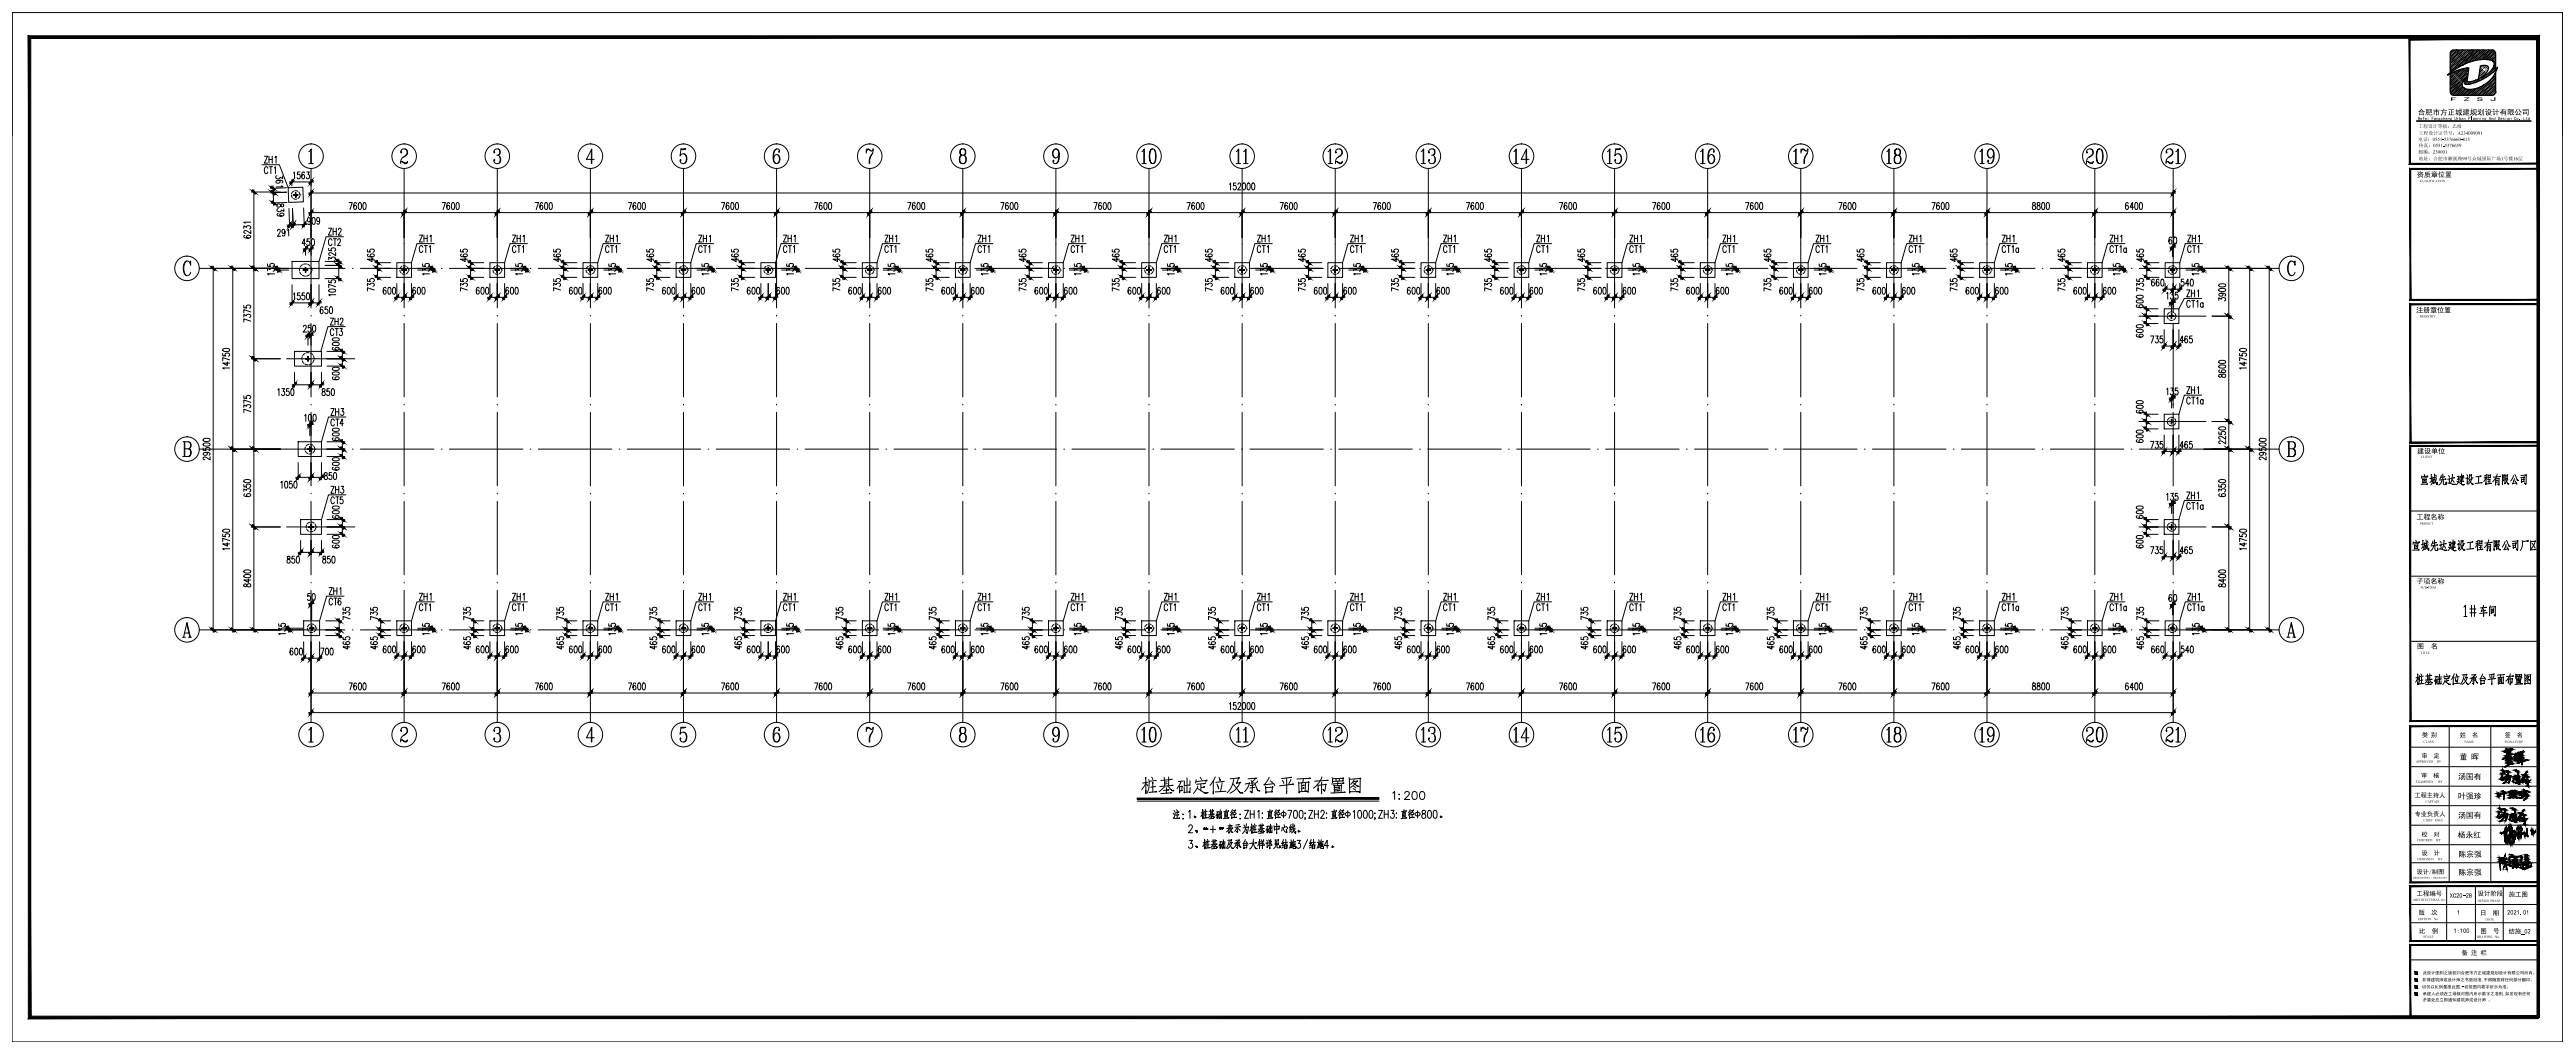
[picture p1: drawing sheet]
<svg xmlns="http://www.w3.org/2000/svg" width="1051mm" height="430mm" viewBox="0 0 1051 430" stroke-linecap="round" stroke-linejoin="round" font-family="sans-serif">
<g fill="none" stroke="#000" stroke-width=".41">
<path d="M4.9 5.1h1041v420h-1041zM4.9 5.1v50.2M1045.9 5.1v50.2M1000 33.8h.1M1000 27.6v.1M1000 25.3v.1M1000 36.1h.1M1000 25.3h.1M1000.1 21.4h.1M1000.1 27.6h-.1M1000.1 23.7h.1M1000.1 36.1h-.1"/>
<path d="M1000.1 32.1l.1 .1M1000.1 26h.1M1000.2 34.4h.1M1000.2 28.2h.1M1000.2 32.1l-.1 .1M1000.2 26h.1M1000.2 36.7h.1M1000.2 22h.1M1000.2 30.5h.1M1000.3 24.3h.1M1000.3 32.8h.1M1000.3 32.7v.1"/>
<path d="M1000.3 26.6h.1M1000.3 35h.1M1000.3 28.9h.1M1000.3 28.8h.1M1000.4 22.7h.1M1000.4 37.3h.1M1000.4 35l-.1 .1M1000.4 31.1h.1M1000.4 22.6h.1M1000.4 28.8l-.1 .1M1000.4 24.9h.1M1000.4 33.4h.1"/>
<path d="M1000.4 27.2h.1M1000.5 27.2h.1M1000.5 35.7h.1M1000.5 24.9h.1M1000.5 33.3v.1M1000.5 21h.1M1000.5 37.9h.1M1000.5 23.3h.1M1000.5 23.2l.1 .1M1000.5 35.6v.1M1000.6 31.7h.1M1000.6 25.5h.1"/>
<path d="M1000.6 23.2h.1M1000.6 37.9h-.1M1000.6 34h.1M1000.6 27.8h.1M1000.6 36.3h.1M1000.6 36.2v.1M1000.7 21.6h.1M1000.7 27.8h.1M1000.7 38.5h.1M1000.7 23.9h.1M1000.7 30h.1M1000.7 32.3h.1"/>
<path d="M1000.7 30v.1M1000.7 26.1h.1M1000.7 23.8v.1M1000.7 38.5v.1M1000.8 26.1h.1M1000.8 28.4h.1M1000.8 36.9h.1M1000.8 22.2h.1M1000.8 34.6h-.1M1000.8 30.7h.1M1000.8 30.6l.1 .1M1000.9 22.2h.1"/>
<path d="M1000.9 28.4h-.1M1000.9 32.9h.1M1000.9 26.7v.1M1000.9 30.6l-.1 .1M1000.9 24.4v.1M1000.9 20.6h.1M1000.9 20.5h.1M1001 35.2h.1M1001 37.5h.1M1001 22.8h.1M1001 29h.1M1001 31.3h.1"/>
<path d="M1001 31.2v.1M1001 25.1h.1M1001 33.6h.1M1001 33.5v.1M1001.1 27.4h.1M1001.1 27.3v.1M1001.1 35.8h.1M1001.1 25.1h.1M1001.1 21.2h.1M1001.1 29.6h.1M1001.1 21.1v.1M1001.1 38.1h.1"/>
<path d="M1001.1 23.4h.1M1001.1 31.9h.1M1001.2 31.8v.1M1001.2 29.6h-.1M1001.2 25.7h.1M1001.2 23.4h.1M1001.2 38l-.1 .1M1001.2 28h.1M1001.2 36.4h.1M1001.2 25.6v.1M1001.3 21.8h.1M1001.3 34.1h-.1"/>
<path d="M1001.3 30.2h.1M1001.3 21.7v.1M1001.3 24v.1M1001.3 36.4h.1M1001.3 38.7h.1M1001.3 27.9l-.1 .1M1001.3 24h.1M1001.3 32.5h.1M1001.3 26.3h.1M1001.3 30.2v.1M1001.4 34.8h.1M1001.4 24h.1"/>
<path d="M1001.4 28.5v.1M1001.4 37h.1M1001.4 34.7v.1M1001.4 26.3h.1M1001.4 34.7h.1M1001.4 22.4h.1M1001.4 30.8h.1M1001.5 24.6h.1M1001.5 33.1h.1M1001.5 26.9h.1M1001.5 30.8h-.1M1001.5 35.4h.1"/>
<path d="M1001.6 20.7h.1M1001.6 33.1h-.1M1001.6 37.6h.1M1001.6 35.3v.1M1001.6 23h.1M1001.6 31.4h.1M1001.6 25.3h.1M1001.6 25.2h.1M1001.6 33.7h.1M1001.7 27.5h.1M1001.7 33.7h.1M1001.7 21.3h.1"/>
<path d="M1001.7 35.9v.1M1001.7 29.8h.1M1001.7 38.2l.1 .1M1001.7 23.6h.1M1001.7 35.9h.1M1001.8 23.6h.1M1001.8 32v.1M1001.8 32h.1M1001.8 25.9h.1M1001.8 38.2h.1M1001.8 34.3h.1M1001.8 25.8v.1"/>
<path d="M1001.8 23.5v.1M1001.8 38.2l-.1 .1M1001.8 28.1h.1M1001.8 36.6h.1M1001.9 21.9h.1M1001.9 36.6h.1M1001.9 34.3h-.1M1001.9 28.1h.1M1001.9 24.2h.1M1001.9 32.7h.1M1001.9 30.3v.1M1001.9 38.8h.1"/>
<path d="M1002 26.5h.1M1002 26.4h.1M1002 34.9h.1M1002 37.2h.1M1002 22.5h.1M1002 31h.1M1002 34.9v.1M1002.1 24.8h.1M1002.1 33.3h.1M1002.1 31h.1M1002.1 22.5h.1M1002.1 37.2h-.1"/>
<path d="M1002.1 27.1h.1M1002.1 35.5h.1M1002.1 33.2h.1M1002.1 20.9h.1M1002.2 20.8v.1M1002.2 29.3h.1M1002.2 23.1h.1M1002.2 27l-.1 .1M1002.2 31.6h.1M1002.2 35.5h-.1M1002.2 25.4h.1M1002.2 37.8h.1"/>
<path d="M1002.2 37.7v.1M1002.2 29.3v.1M1002.2 33.9h.1M1002.3 27.7h.1M1002.3 36.1h.1M1002.3 21.5h.1M1002.3 33.8v.1M1002.3 21.4l.1 .1M1002.3 29.9h.1M1002.3 38.4h.1M1002.3 27.6v.1M1002.4 23.8h.1"/>
<path d="M1002.4 32.2h.1M1002.4 26h.1M1002.4 38.4h.1M1002.4 29.9l-.1 .1M1002.4 34.5h.1M1002.4 23.7v.1M1002.5 36.8h.1M1002.5 34.4v.1M1002.5 22.1h.1M1002.5 30.6h.1M1002.5 30.5v.1M1002.5 24.4h.1"/>
<path d="M1002.5 32.8h.1M1002.5 22v.1M1002.5 36.7v.1M1002.6 26.6h.1M1002.6 24.3h.1M1002.6 20.4h.1M1002.6 35.1h.1M1002.6 28.9h.1M1002.6 37.3l.1 .1M1002.6 22.7h.1M1002.6 35v.1M1002.6 37.3h.1"/>
<path d="M1002.6 26.6v.1M1002.7 31.2h.1M1002.7 20.4h.1M1002.7 25h.1M1002.7 33.4h.1M1002.7 24.9v.1M1002.7 31.1v.1M1002.7 27.2h.1M1002.7 35.7h.1M1002.7 24.9h.1M1002.8 21h.1M1002.8 35.7h.1"/>
<path d="M1002.8 33.4l-.1 .1M1002.8 29.5h.1M1002.8 38h.1M1002.8 27.2h.1M1002.8 23.3h.1M1002.8 37.9h.1M1002.8 31.8h.1M1002.8 29.4v.1M1002.8 25.6h.1M1002.9 25.5v.1M1002.9 34h.1M1002.9 36.3h.1"/>
<path d="M1002.9 21.7h.1M1002.9 34v.1M1002.9 30.1h.1M1002.9 38.6h.1M1003 23.9h.1M1003 32.4h.1M1003 26.1l.1 .1M1003 32.3h.1M1003 34.6h.1M1003.1 36.9h.1M1003.1 26.1v.1M1003.1 22.3h.1"/>
<path d="M1003.1 26.1l-.1 .1M1003.1 22.2v.1M1003.1 30.7h.1M1003.1 34.6l-.1 .1M1003.1 24.5h.1M1003.1 33h.1M1003.1 22.2h.1M1003.2 26.8h.1M1003.2 35.2h.1M1003.2 20.6h.1M1003.2 29h.1M1003.2 35.2v.1"/>
<path d="M1003.2 22.9h.1M1003.2 37.5h.1M1003.3 31.3h.1M1003.3 29h.1M1003.3 25.1h.1M1003.3 29l-.1 .1M1003.3 33.6h.1M1003.3 27.4h.1M1003.3 35.9h.1M1003.3 33.5v.1M1003.4 21.2h.1M1003.4 29.7h.1"/>
<path d="M1003.4 33.6h-.1M1003.4 38.1h.1M1003.4 23.5h.1M1003.4 35.8l-.1 .1M1003.4 29.6v.1M1003.4 23.4l.1 .1M1003.5 25.7h.1M1003.5 34.2h.1M1003.5 38.1h-.1M1003.5 31.9h-.1M1003.5 25.7v.1M1003.5 21.8h.1"/>
<path d="M1003.5 30.3h.1M1003.5 30.2l.1 .1M1003.6 24.1h.1M1003.6 36.5h-.1M1003.6 38.7h.1M1003.6 36.4h.1M1003.6 32.5h.1M1003.6 36.4l-.1 .1M1003.6 26.3h.1M1003.6 34.8h.1M1003.6 32.5v.1M1003.7 28.6h.1"/>
<path d="M1003.7 37.1h.1M1003.7 26.3h.1M1003.7 22.4h.1M1003.7 30.9h.1M1003.7 30.8l.1 .1M1003.7 24.7h.1M1003.7 37v.1M1003.8 24.7h.1M1003.8 22.4h-.1M1003.8 33.2h.1M1003.8 30.8h.1M1003.8 27h.1"/>
<path d="M1003.8 30.8l-.1 .1M1003.8 35.4h.1M1003.8 33.1h.1M1003.8 20.8h.1M1003.8 29.2h.1M1003.8 37.7h.1M1003.9 23h.1M1003.9 20.8h-.1M1003.9 31.5h.1M1003.9 20.7v.1M1003.9 35.4h-.1M1003.9 37.6v.1"/>
<path d="M1003.9 31.4v.1M1003.9 25.3h.1M1003.9 37.6l-.1 .1M1004 21.4h.1M1004 36h.1M1004 33.7h-.1M1004 21.3v.1M1004 29.8h.1M1004 38.3h.1M1004 23.6h.1M1004 32.1h.1M1004 38.2v.1"/>
<path d="M1004 29.8v.1M1004.1 25.9h.1M1004.1 34.4h.1M1004.1 23.6h.1M1004.1 34.3h.1M1004.1 36.6h.1M1004.1 22h.1M1004.2 21.9v.1M1004.2 30.4h.1M1004.2 38.9h.1M1004.2 24.2h.1M1004.2 32.7h.1"/>
<path d="M1004.2 26.5h.1M1004.3 35h.1M1004.2 32.6v.1M1004.2 34.9l.1 .1M1004.3 32.7h-.1M1004.3 28.7v.1M1004.3 37.2h.1M1004.3 26.5h-.1M1004.3 22.6h.1M1004.3 31h.1M1004.4 24.8h.1M1004.4 35.6h.1"/>
<path d="M1004.4 20.9h.1M1004.4 33.3h.1M1004.4 29.4h.1M1004.4 33.3h-.1M1004.5 23.2h.1M1004.5 37.8h.1M1004.5 29.3v.1M1004.5 35.5h.1M1004.5 20.9h.1M1004.5 35.5l-.1 .1M1004.5 31.6h.1M1004.5 25.4h.1"/>
<path d="M1004.5 33.9h.1M1004.6 33.9h.1M1004.6 36.2h.1M1004.6 25.4h.1M1004.6 21.5h.1M1004.6 36.1v.1M1004.6 33.9h-.1M1004.6 25.4l-.1 .1M1004.6 30h.1M1004.6 38.4h.1M1004.6 23.8h.1M1004.6 32.3h.1"/>
<path d="M1004.6 29.9v.1M1004.7 26.1h.1M1004.7 32.2h.1M1004.7 38.4h-.1M1004.7 38.4l-.1 .1M1004.7 30h-.1M1004.7 34.5h.1M1004.7 28.3h.1M1004.7 36.8h.1M1004.7 26v.1M1004.7 30.6h.1M1004.7 34.5v.1"/>
<path d="M1004.8 30.6h.1M1004.8 36.8h.1M1004.8 22.1h-.1M1004.8 24.4h.1M1004.8 32.9h.1M1004.8 36.8h-.1M1004.8 26.6l.1 .1M1004.8 26.7h.1M1004.8 35.1h.1M1004.9 26.6h.1M1004.9 20.5h.1M1004.9 28.9h.1"/>
<path d="M1004.9 32.8l-.1 .1M1004.9 22.7v.1M1004.9 37.4h.1M1004.9 35.1h.1M1004.9 31.2h.1M1004.9 20.4v.1M1004.9 28.9v.1M1005 25h.1M1005 33.5h.1M1005 22.7h.1M1005 37.4h-.1M1005 31.2h-.1"/>
<path d="M1005 33.4v.1M1005 35.7h.1M1005 21.1h.1M1005 21l.1 .1M1005 29.5h.1M1005 38h.1M1005.1 23.4h.1M1005.1 38h.1M1005.1 21v.1M1005.1 23.3h.1M1005.1 31.8h.1M1005.1 29.5h.1"/>
<path d="M1005.1 25.6h.1M1005.1 29.5l-.1 .1M1005.2 36.3v.1M1005.2 21.7h.1M1005.2 30.1h.1M1005.2 38.6h.1M1005.2 23.9h.1M1005.2 24h.1M1005.2 21.6v.1M1005.3 32.4h.1M1005.3 30.1l-.1 .1M1005.3 26.2h.1"/>
<path d="M1005.3 23.9l-.1 .1M1005.3 38.6h-.1M1005.3 28.5h.1M1005.3 36.9h.1M1005.4 22.3h-.1M1005.4 30.8h.1M1005.4 30.7h.1M1005.4 36.9h.1M1005.4 28.5h-.1M1005.4 24.5v.1M1005.4 22.3h.1M1005.4 30.7v.1"/>
<path d="M1005.4 24.5h.1M1005.5 20.6h.1M1005.5 29.1h.1M1005.5 22.9h.1M1005.5 37.5h.1M1005.5 31.4h.1M1005.5 31.3l.1 .1M1005.6 25.2h.1M1005.6 31.3v.1M1005.6 25.1v.1M1005.6 31.3l-.1 .1M1005.6 35.9h.1"/>
<path d="M1005.6 21.3h.1M1005.6 21.2h.1M1005.6 29.7h.1M1005.7 38.1h.1M1005.7 29.7h.1M1005.7 23.5h.1M1005.7 21.2h.1M1005.7 31.9v.1M1005.7 25.8h.1M1005.7 25.7l.1 .1M1005.8 28.1h.1M1005.8 31.9l-.1 .1"/>
<path d="M1005.8 21.9h.1M1005.8 36.5h.1M1005.8 25.7l-.1 .1M1005.8 30.3h.1M1005.8 28h.1M1005.8 38.7l.1 .1M1005.8 24.1h.1M1005.9 38.7h.1M1005.9 24.1h.1M1005.9 38.7l-.1 .1M1005.9 24.1h-.1M1005.9 28.6h.1"/>
<path d="M1006 22.5h.1M1006 37.1h.1M1006 22.4h.1M1006 30.9h.1M1006 28.6h.1M1006 24.7h.1M1006 28.6l-.1 .1M1006 33.2h.1M1006.1 24.7l-.1 .1M1006.1 20.8h.1M1006.1 29.3h.1M1006.1 33.2h-.1"/>
<path d="M1006.1 29.2v.1M1006.1 37.7h.1M1006.1 23.1h.1M1006.1 31.5h.1M1006.1 29.2h.1M1006.2 25.3h.1M1006.2 33.8h.1M1006.2 23l-.1 .1M1006.2 21.4h.1M1006.2 25.3v.1M1006.2 29.9h.1M1006.3 29.8l-.1 .1"/>
<path d="M1006.3 38.3h.1M1006.3 23.7h.1M1006.3 21.4h.1M1006.3 29.8v.1M1006.3 25.9l.1 .1M1006.3 34.4h.1M1006.4 28.2h.1M1006.4 36.7h.1M1006.4 22h.1M1006.4 36.6h.1M1006.4 25.9v.1M1006.4 30.5h.1"/>
<path d="M1006.4 38.9h.1M1006.4 24.3h.1M1006.4 30.4l.1 .1M1006.4 36.6v.1M1006.5 24.2v.1M1006.5 32.7h.1M1006.5 28.8h.1M1006.5 37.3h.1M1006.6 22.6h.1M1006.6 31.1h.1M1006.6 28.8h-.1M1006.6 24.9h.1"/>
<path d="M1006.6 22.6v.1M1006.6 37.2l-.1 .1M1006.6 33.3h.1M1006.6 31v.1M1006.7 29.4h.1M1006.7 37.9h.1M1006.7 21h.1M1006.7 23.2h.1M1006.7 31.7h.1M1006.7 20.9h.1M1006.8 31.7h.1M1006.8 29.4h-.1"/>
<path d="M1006.8 23.2h.1M1006.8 33.9v.1M1006.8 25.4v.1M1006.8 21.6h.1M1006.9 27.8h.1M1006.9 30h.1M1006.9 38.5h.1M1006.9 21.5v.1M1006.9 38.4v.1M1006.9 23.8h.1M1006.9 32.3h.1M1006.9 30v.1"/>
<path d="M1007 28.4h.1M1007 36.8h.1M1007 22.2h.1M1007 30.6h.1M1007 28.3h.1M1007.1 24.4h.1M1007.1 24.5h.1M1007.1 22.1l-.1 .1M1007.1 20.5h.1M1007.1 24.4v.1M1007.2 28.9v.1M1007.2 37.4v.1"/>
<path d="M1007.2 22.8h.1M1007.2 37.4h.1M1007.2 25h.1M1007.2 22.7v.1M1007.2 33.5h.1M1007.3 21.1h.1M1007.3 25l-.1 .1M1007.3 38h.1M1007.3 23.4h.1M1007.4 34.1h.1M1007.4 23.4h-.1M1007.4 27.9h.1"/>
<path d="M1007.5 21.7h.1M1007.5 38.6h.1M1007.5 38.7h.1M1007.5 24h.1M1007.5 38.6v.1M1007.5 21.7v.1M1007.6 24h-.1M1007.6 37h.1M1007.6 22.3v.1M1007.6 36.9v.1M1007.7 24.6h.1M1007.7 37h-.1"/>
<path d="M1007.7 20.7h.1M1007.8 20.6v.1M1007.8 37.6h.1M1007.8 23h.1M1007.8 22.9h.1M1007.8 25.2h.1M1007.8 33.7h.1M1007.9 21.3h.1M1007.9 38.2h.1M1007.9 23.5h.1M1008 38.2h.1M1008 34.3h.1"/>
<path d="M1008 36.5h.1M1008.1 21.9h.1M1008.1 38.8h.1M1008.2 24.1h-.1M1008.2 38.8h-.1M1008.2 37.2h.1M1008.2 37.1h.1M1008.2 22.5h.1M1008.3 24.8h.1M1008.3 24.7v.1M1008.3 20.9h.1M1008.4 37.7h.1"/>
<path d="M1008.4 23.1h.1M1008.4 20.8l-.1 .1M1008.4 37.7v.1M1008.5 33.8v.1M1008.5 23.1h-.1M1008.5 21.4h.1M1008.5 38.4h.1M1008.6 23.7h.1M1008.6 21.4h.1M1008.6 36.7h.1M1008.7 22.1h.1M1008.7 36.7h.1"/>
<path d="M1008.7 24.3h.1M1008.8 24.3h-.1M1008.8 37.3h.1M1008.8 20.4h.1M1008.8 22.7h.1M1008.9 22.6v.1M1008.9 37.3h-.1M1008.9 24.9h.1M1008.9 33.4h.1M1008.9 24.9v.1M1009 21h.1M1009 37.9h.1"/>
<path d="M1009 23.3h.1M1009 23.2v.1M1009 23.2h.1M1009.1 34h.1M1009.1 21.6h.1M1009.1 23.9h.1M1009.1 38.5h.1M1009.2 21.6h-.1M1009.2 38.5h.1M1009.3 36.9h.1M1009.3 22.2h.1M1009.3 24.5h.1"/>
<path d="M1009.3 36.8v.1M1009.4 24.5h.1M1009.4 20.5h.1M1009.4 37.5h.1M1009.4 22.8h.1M1009.5 37.4v.1M1009.5 33.6h.1M1009.5 22.8h.1M1009.5 33.5v.1M1009.5 22.8h-.1M1009.6 21.1v.1M1009.6 23.4h.1"/>
<path d="M1009.6 38.1h.1M1009.7 23.4h-.1M1009.7 23.4l-.1 .1M1009.7 36.4h.1M1009.7 21.8h.1M1009.7 21.7l.1 .1M1009.7 38.7h.1M1009.8 24v.1M1009.8 21.7v.1M1009.8 38.7h.1M1009.8 36.4l-.1 .1M1009.8 24h.1"/>
<path d="M1009.8 21.7l-.1 .1M1009.9 37h.1M1009.9 22.4h.1M1010 33.1h.1M1010 22.4h-.1M1010 24.6h.1M1010 20.7h.1M1010 23h.1M1010 37.6h.1M1010.1 23h.1M1010.1 37.6h.1M1010.1 37.6l-.1 .1"/>
<path d="M1010.1 33.7h.1M1010.2 21.3h.1M1010.2 38.2v.1M1010.2 23.6h.1M1010.3 23.6h-.1M1010.3 36.6h.1M1010.3 21.9h.1M1010.4 36.5v.1M1010.4 24.2h.1M1010.4 21.9h.1M1010.4 36.6h-.1M1010.4 38.8h.1"/>
<path d="M1010.4 32.6v.1M1010.5 22.5h.1M1010.5 37.2h.1M1010.5 33.3h.1M1010.6 20.9h.1M1010.6 37.8h.1M1010.7 23.1h.1M1010.7 23.2h.1M1010.7 37.8h.1M1010.7 20.9h.1M1010.8 36.1h.1M1010.8 21.5h.1"/>
<path d="M1010.8 38.4h.1M1010.8 23.7l.1 .1M1010.8 21.4v.1M1010.9 23.7h.1M1010.9 23.7l-.1 .1M1010.9 22.1h.1M1010.9 36.7v.1M1011 22.1h.1M1011 24.4h.1M1011 24.3v.1M1011 32.8h.1M1011 24.3h.1"/>
<path d="M1011.1 20.5h.1M1011.1 37.4h.1M1011.1 20.4h.1M1011.1 22.7h.1M1011.1 37.3h.1M1011.1 20.4v.1M1011.2 22.7h-.1M1011.2 21h.1M1011.2 38h.1M1011.3 23.3h.1M1011.3 37.9v.1M1011.3 21l-.1 .1"/>
<path d="M1011.4 21.7h.1M1011.4 36.3h.1M1011.4 21.6v.1M1011.4 23.9h.1M1011.4 38.6h.1M1011.4 32.4h.1M1011.5 23.9h-.1M1011.5 36.9h.1M1011.5 22.3h.1M1011.6 33h.1M1011.6 22.2v.1M1011.7 20.6h.1"/>
<path d="M1011.7 37.5h.1M1011.7 22.8l.1 .1M1011.7 31.3h.1M1011.8 21.2h.1M1011.8 35.8l.1 .1M1011.8 38.1h.1M1011.9 23.5h.1M1011.9 38.1h.1M1011.9 35.8l-.1 .1M1011.9 31.9h.1M1011.9 23.4v.1M1012 36.5h.1"/>
<path d="M1012 21.8h.1M1012 30.3h.1M1012 38.7h.1M1012 24.1h.1M1012 32.5h.1M1012.1 28.6h.1M1012.1 37.1h.1M1012.2 22.4h.1M1012.2 30.8v.1M1012.2 37v.1M1012.2 27h.1M1012.2 35.4h.1"/>
<path d="M1012.3 20.8h.1M1012.3 29.2v.1M1012.3 23h.1M1012.3 31.5h.1M1012.3 37.7h.1M1012.3 37.6v.1M1012.4 23h.1M1012.4 27.5l.1 .1M1012.4 21.4h.1M1012.4 36h.1M1012.5 29.8h.1M1012.5 21.3v.1"/>
<path d="M1012.5 23.7h.1M1012.5 38.3h.1M1012.5 23.6h.1M1012.5 32.1h.1M1012.5 23.6v.1M1012.6 28.1v.1M1012.6 36.6h.1M1012.6 30.4h.1M1012.6 22h.1M1012.6 24.3h.1M1012.6 38.9h.1M1012.7 24.2h.1"/>
<path d="M1012.7 22h-.1M1012.7 28.8h.1M1012.7 37.2h.1M1012.8 22.6h.1M1012.8 31h.1M1012.8 22.5v.1M1012.9 27.1h.1M1012.9 35.6h.1M1012.9 20.9h.1M1012.9 35.5v.1M1012.9 29.4h.1M1012.9 37.9h.1"/>
<path d="M1012.9 23.2h.1M1012.9 37.8v.1M1012.9 31.6l.1 .1M1012.9 20.9v.1M1013 23.2h-.1M1013 36.2h.1M1013 21.5l.1 .1M1013.1 30h.1M1013.1 38.4h.1M1013.1 27.7l-.1 .1M1013.1 23.8h.1M1013.1 32.2v.1"/>
<path d="M1013.2 28.3h.1M1013.2 36.8h.1M1013.2 22.1h.1M1013.2 30.6h.1M1013.2 28.3v.1M1013.3 22.1h.1M1013.3 35.1h.1M1013.3 35.1v.1M1013.3 28.9h.1M1013.3 37.4h.1M1013.4 20.5h-.1M1013.4 37.4h.1"/>
<path d="M1013.4 26.7h-.1M1013.4 22.7v.1M1013.4 27.3h.1M1013.5 35.8h.1M1013.5 21.1h.1M1013.5 29.5v.1M1013.5 27.2v.1M1013.5 38h.1M1013.5 21v.1M1013.6 23.3v.1M1013.6 31.8h.1M1013.6 38h-.1"/>
<path d="M1013.6 21.1h-.1M1013.6 36.4h.1M1013.6 21.7h.1M1013.6 36.3l.1 .1M1013.7 30.1h.1M1013.7 38.6h.1M1013.7 27.9h-.1M1013.7 23.9v.1M1013.7 21.7h.1M1013.7 23.9h.1M1013.8 34.7h.1M1013.8 23.9l-.1 .1"/>
<path d="M1013.8 37h.1M1013.8 22.3h.1M1013.8 36.9h.1M1013.9 22.3h-.1M1013.9 35.3h.1M1013.9 20.6h.1M1013.9 26.8h.1M1014 29.1h.1M1014 37.6h.1M1014 35.2l-.1 .1M1014 22.9h.1M1014 20.6h.1"/>
<path d="M1014 31.3v.1M1014 20.6l-.1 .1M1014.1 27.5h.1M1014.1 21.3h.1M1014.1 35.9h.1M1014.1 29.7h.1M1014.1 38.2h.1M1014.1 21.2h.1M1014.1 23.5h.1M1014.2 38.1h.1M1014.2 21.2l-.1 .1M1014.2 23.5h.1"/>
<path d="M1014.2 36.5h.1M1014.3 36.5h.1M1014.3 21.8v.1M1014.3 28h.1M1014.3 24.1h.1M1014.3 38.7v.1M1014.3 24.2h.1M1014.4 34.8h.1M1014.4 34.9h.1M1014.4 37.1h.1M1014.4 22.5h.1M1014.4 28.6h.1"/>
<path d="M1014.4 30.9h.1M1014.4 22.4l.1 .1M1014.5 22.4v.1M1014.5 35.5h.1M1014.5 20.8h.1M1014.5 35.4l.1 .1M1014.5 27h.1M1014.6 23.1h.1M1014.6 37.7h.1M1014.6 35.4h.1M1014.6 31.5h.1M1014.6 20.8h.1"/>
<path d="M1014.6 29.2v.1M1014.7 27.6h.1M1014.7 36.1h.1M1014.7 21.4h.1M1014.7 36v.1M1014.7 38.3h.1M1014.7 23.7h.1M1014.8 23.7h.1M1014.8 34.4h.1M1014.8 36.7h.1M1014.9 22h.1M1014.9 28.2h.1"/>
<path d="M1014.9 30.4v.1M1014.9 36.6v.1M1014.9 24.3h.1M1014.9 35h.1M1015 24.3h.1M1015 35h.1M1015 37.3h.1M1015 22.6h.1M1015 28.8h.1M1015.1 22.6h.1M1015.1 31.1h.1M1015.1 22.6l-.1 .1"/>
<path d="M1015.1 27.1l.1 .1M1015.1 35.6h.1M1015.1 21h.1M1015.2 20.9v.1M1015.2 37.9h.1M1015.2 35.6h.1M1015.2 23.2h.1M1015.2 33.9l.1 .1M1015.3 33.9v.1M1015.3 36.2h.1M1015.3 21.6h.1M1015.3 27.7v.1"/>
<path d="M1015.3 38.5h.1M1015.4 23.8h.1M1015.4 38.5h.1M1015.4 21.6h-.1M1015.4 34.6h.1M1015.5 36.8h.1M1015.5 34.5v.1M1015.5 22.2h.1M1015.5 30.6h.1M1015.5 30.6v.1M1015.6 35.2h.1M1015.6 20.5h.1"/>
<path d="M1015.6 35.1v.1M1015.6 22.8h.1M1015.6 37.4h.1M1015.6 20.5v.1M1015.7 33.5h.1M1015.7 35.8h.1M1015.8 21.2h.1M1015.8 21.1h.1M1015.8 38h.1M1015.8 35.7v.1M1015.8 23.4h.1M1015.9 23.4h-.1"/>
<path d="M1015.9 21.7v.1M1015.9 34.1h.1M1015.9 36.4h.1M1015.9 30.2h.1M1016 38.6h-.1M1016 30.2h-.1M1016 21.7l-.1 .1M1016 24h.1M1016 34.7h.1M1016 37h.1M1016.1 22.4h.1M1016.1 22.3h.1"/>
<path d="M1016.1 37h.1M1016.2 33v.1M1016.2 20.7h.1M1016.2 35.3h.1M1016.2 35.3v.1M1016.2 37.6h.1M1016.2 23h.1M1016.2 20.6v.1M1016.3 37.6h.1M1016.3 33.7h.1M1016.3 22.9l-.1 .1M1016.4 29.7h.1"/>
<path d="M1016.4 38.2h.1M1016.4 35.9v.1M1016.4 35.9h.1M1016.4 21.3h-.1M1016.4 23.5l.1 .1M1016.5 34.3h.1M1016.5 21.9h.1M1016.5 36.5v.1M1016.5 38.8h.1M1016.6 24.2h.1M1016.6 24.1v.1M1016.6 32.6h.1"/>
<path d="M1016.6 38.8h.1M1016.6 34.9h.1M1016.7 37.2h.1M1016.7 22.5h.1M1016.7 37.1v.1M1016.7 33.2h.1M1016.8 35.5h.1M1016.8 33.2h.1M1016.8 29.3h.1M1016.8 20.8v.1M1016.8 37.7l.1 .1M1016.9 23.1h.1"/>
<path d="M1016.9 20.8l-.1 .1M1016.9 29.3h-.1M1016.9 33.8v.1M1016.9 36.1h.1M1017 21.5h.1M1017 36.1h.1M1017 21.4v.1M1017 38.4h.1M1017 23.7h.1M1017 38.3v.1M1017 32.2h.1M1017.1 34.4h.1"/>
<path d="M1017.1 34.5h.1M1017.1 28.3h.1M1017.1 36.7h.1M1017.1 22.1h.1M1017.1 28.2h.1M1017.2 24.3h.1M1017.2 22l-.1 .1M1017.2 32.8h.1M1017.2 35l.1 .1M1017.2 24.3v.1M1017.3 28.9h.1M1017.3 20.4h.1"/>
<path d="M1017.3 35h.1M1017.3 22.7h.1M1017.3 37.3h.1M1017.3 28.8v.1M1017.3 24.9h.1M1017.4 33.4h.1M1017.4 35.7h.1M1017.4 21h.1M1017.4 24.9l-.1 .1M1017.4 29.4l.1 .1M1017.4 37.9h.1M1017.4 23.3h.1"/>
<path d="M1017.5 31.7h.1M1017.5 31.8h.1M1017.5 29.4h.1M1017.5 34h.1M1017.5 23.2v.1M1017.5 27.8h.1M1017.6 27.8h.1M1017.6 36.3h.1M1017.6 21.6h.1M1017.6 36.2v.1M1017.6 38.5h.1M1017.6 23.9h.1"/>
<path d="M1017.6 32.3h.1M1017.7 34.6h.1M1017.7 28.4h.1M1017.7 36.9h.1M1017.7 22.2h.1M1017.8 28.4l-.1 .1M1017.8 24.5h.1M1017.8 33h.1M1017.8 32.9h.1M1017.8 26.7v.1M1017.8 35.2h.1M1017.9 22.8h.1"/>
<path d="M1017.9 37.5h.1M1017.9 31.3h.1M1017.9 29h.1M1018 25.1h.1M1018 33.6h.1M1018 22.8l-.1 .1M1018 27.3v.1M1018 35.8h.1M1018 33.5v.1M1018.1 21.2h.1M1018 21.2h.1M1018 38.1h.1"/>
<path d="M1018.1 23.4h.1M1018.1 31.9h.1M1018.1 25.7h.1M1018.1 38.1h-.1M1018.1 34.1l.1 .1M1018.1 23.4v.1M1018.2 27.9v.1M1018.2 36.4h.1M1018.2 34.1h.1M1018.2 30.3h.1M1018.2 24l.1 .1M1018.2 32.5h.1"/>
<path d="M1018.2 21.7v.1M1018.3 21.8h-.1M1018.3 30.2l-.1 .1M1018.3 32.5h.1M1018.3 26.3h.1M1018.3 34.8h.1M1018.3 28.6h.1M1018.3 37h.1M1018.3 22.4h.1M1018.4 30.9h.1M1018.4 28.5v.1M1018.4 22.4h.1"/>
<path d="M1018.4 30.8v.1M1018.4 30.8h.1M1018.4 24.7h.1M1018.4 24.6v.1M1018.4 33.1h.1M1018.4 26.9h.1M1018.4 35.4h.1M1018.5 37.6h.1M1018.5 23h.1M1018.5 31.5h.1M986.3 49.3h46.7M986.3 49.5h46.7"/>
<path d="M102.6 78.3h11.8M103.6 77.4v180.6M106.9 67.2h7.1l3.6 9.4 6-.2 .2 6-6 .2-.2-6M107.9 63.7h1.3l-1.3 2.9h1.3M109.3 68.7a.75 .75 0 0 0-.9-.7 .75 .75 0 0 0-.5 1.1v.7a.75 .75 0 0 0 .5 1 .75 .75 0 0 0 .9-.6M109.8 63.7v2.9M109.8 65.1h1.3M109.9 68h1.3M110.5 68v2.9M111.1 63.7v2.9M111.4 75.8l.1 3.8M111.4 77.6l.3 6.2"/>
<path d="M112 68.5l.4-.5v2.9M112.2 64.3l.5-.6v2.9M113 71.7l-.2 .1a.83 .83 0 0 0 .4 1.2 .83 .83 0 0 0 1.1-.7l1.1 .5-.1-1M113.5 73.5l.7 .3a.76 .76 0 0 1-.7 1 .76 .76 0 0 1-.8-.9l.8-.4a1.4 1.4 0 0 1 1.9 .7l-.4 .4M114.9 75.7l.6 .5-2.8 .1M116.9 76.6l-6.5 .3M117 78.4l-6.5 .3M118.1 74.2h9.8M118.9 79.5l.5 1.2M119.1 73.2v2.6M119.7 70.7l.5-.5v2.8M119.8 78l-.8 1"/>
<path d="M120.3 77.8l1.2 .2M121.9 78.3l.5 1.2M122.4 70.2h-1l-.1 1.2a.8 .8 0 0 1 1.3 .6 .8 .8 0 0 1-1.3 .7l-.1-.3M122.4 79.5h.1M124.3 70.6l-.6-.4a1.79 1.79 0 0 0 .1 2.8 .83 .83 0 0 0 .6-1 .83 .83 0 0 0-1-.6l-.3 .6M125.2 70.2h1l-.5 1a.79 .79 0 0 1 .7 1.2 .79 .79 0 0 1-1.4 0M125.9 78.7h762M126 61.9l1-1.1v5.9M126 66.7h1.9M126.8 61v5.7M126.9 68.8v56.9M163.8 61.9v.6l-.3-.3a1.38 1.38 0 0 1 1.8-1.4 1.57 1.57 0 0 1 1.1 1.3 1.57 1.57 0 0 1-.8 1.5 2.65 2.65 0 0 0-2.1 3.1"/>
<path d="M164.1 65.9l1 .8h.9l.3-.8-.6 .6-1.6-.6-.6 .3M164.9 68.8v56.9M165.3 60.8a1.65 1.65 0 0 1 0 2.8l-.8 .6M201.7 61.9v.6l-.2-.3a1.42 1.42 0 0 1 .8-1.5 1.42 1.42 0 0 1 1.6 .3 1.52 1.52 0 0 1-.6 2.3h-.6M203 68.8v56.9M203.3 60.8a1.55 1.55 0 0 1 0 2.5 1.78 1.78 0 0 1 1.1 2.1 1.78 1.78 0 0 1-1.8 1.3 1.16 1.16 0 0 1-.9-1.7v.6M203.9 63.9a2.5 2.5 0 0 1-.2 2.6M240.9 68.8v56.9M241.3 61.3v5.4M242.5 65h-3.2l2.2-4.2v5.9M277.9 61l2-.2h-2l-.4 2.8a1.39 1.39 0 0 1 1.3-.9 1.39 1.39 0 0 1 1.3 .9 1.86 1.86 0 0 1 .1 2.3 1.86 1.86 0 0 1-2.3 .6l-.4-.9 .2-.6 .2 .3-.2 .3M278.9 68.8v56.9"/>
<path d="M279.2 62.7a2.48 2.48 0 0 1 0 4M316.9 60.8a4.4 4.4 0 0 0-.6 5.7l.4 .2M316.9 68.8v56.9M317.5 63.3a2.28 2.28 0 0 1-.4 3.4M318 61.6l-.3 .3 .3 .3v-1.2a1.37 1.37 0 0 0-1.5-.1 1.37 1.37 0 0 0-.7 1.3 4.7 4.7 0 0 0 .4 4.3 1.25 1.25 0 0 0 1.9-.6 1.89 1.89 0 0 0-1.2-2.9l-1 .9-.1 .9M353.6 61.9l.5-1.1h.4l1 .8h.4l.4-.8a5.8 5.8 0 0 1-1.2 3.7l-.1 2.2M353.6 60.8v1.7M353.7 61.3l.8-.3 1 .6M355 68.8v56.9M356.1 62.5a5.2 5.2 0 0 0-1.4 4.2M392.5 60.8a1.5 1.5 0 0 0-.5 2.2l1.3 .3a1.5 1.5 0 0 0 .6-2.3l-1.4-.2a1.58 1.58 0 0 0 0 2.5M392.9 68.8v56.9"/>
<path d="M393.3 60.8a1.58 1.58 0 0 1 0 2.5l.6 .3a2.01 2.01 0 0 1-.6 3.1l-1.3-.2a2.03 2.03 0 0 1 .5-3.2l-.4 .3a2.17 2.17 0 0 0 .4 3.1M393.7 63.6a2.17 2.17 0 0 1-.4 3.1M430.7 60.8a2.19 2.19 0 0 0 0 3.7M430.9 68.8v56.9M431.2 60.8l.4 .2a5.4 5.4 0 0 1-.3 5.5M432.1 62.7l-.5 1.5-.7 .3a1.9 1.9 0 0 1-1.4-2 1.9 1.9 0 0 1 1.7-1.7l.5 .2a5.5 5.5 0 0 1-.1 5.5l-1.3 .2-.6-.8 .2-.6v.6M466 61.9l1-1.1v5.9M466 66.7h1.8M466.8 61v5.7M468.9 68.8v56.9M470.2 60.8a3.1 3.1 0 0 0-1.2 3.4l.7 2.3 .9 .2a3.1 3.1 0 0 0 1.2-3.4l-.2-1.4-.4-.9-.6-.2a1.15 1.15 0 0 0-1.2 1.1v3.7l.8 1.1M471.1 61a5.4 5.4 0 0 1-.5 5.7"/>
<path d="M501.8 75.2l.4-.5v2.8M504.4 74.7h-.9v1a.83 .83 0 0 1 1.1 .8 .83 .83 0 0 1-1.2 .7l-.1-.3M504.5 61.9l1.1-1.1v5.9M504.5 66.7h1.8M505.3 75.3v-.4a.62 .62 0 0 1 .9-.1 .62 .62 0 0 1 .1 .9l-1.2 1.8h1.4M505.3 61v5.7M506.9 68.8v56.9M507.3 74.8l.5-.1 .5 .5v1.7l-.5 .6-.7-.6zM507.5 61.9l1-1.1v5.9M507.5 66.7h1.8M508.3 61v5.7M509.2 74.8l.5-.1 .4 .5v1.7l-.4 .6-.7-.6z"/>
<path d="M511.1 74.8l.5-.1 .4 .5v1.7l-.4 .6-.7-.6zM542 61.9l1-1.1v5.9M542 66.7h1.8M542.8 61v5.7M544.9 68.8v56.9M545.2 61.9l.3 .3-.3 .3-.2-.3a1.3 1.3 0 0 1 1-1.4h.8a1.57 1.57 0 0 1 1.1 1.3 1.57 1.57 0 0 1-.9 1.5 2.66 2.66 0 0 0-2 3.1M545.6 65.9l1 .8h.8l.4-.8-.5 .6h-.7l-1-.6-.6 .3M546.8 60.8l.5 .2a1.97 1.97 0 0 1-1.3 3.2M580 61.9l1.1-1.1v5.9M580 66.7h1.8M580.8 61v5.7M582.9 68.8v56.9"/>
<path d="M583.2 61.9l.2 .3-.2 .3-.2-.3a1.3 1.3 0 0 1 1-1.4h.8a1.5 1.5 0 0 1 .6 2.2l-1.2 .3M584.8 60.8a1.58 1.58 0 0 1 0 2.5 1.78 1.78 0 0 1 1.1 2.1 1.78 1.78 0 0 1-1.9 1.3 1.16 1.16 0 0 1-.8-1.7l.2 .3-.2 .3M585.4 63.9a2.45 2.45 0 0 1-.2 2.6M617.8 61.9l1-1.1v5.9M617.8 66.7h1.8M618.6 61v5.7M621 68.8v56.9M622.8 61.3v5.4M624 65h-3.2l2.2-4.2v5.9M656 61.9l1-1.1v5.9M656 66.7h1.8M656.9 61v5.7"/>
<path d="M658.9 68.8v56.9M659.4 61l2-.2h-2l-.3 2.8a1.38 1.38 0 0 1 1.2-.9 1.38 1.38 0 0 1 1.3 .9 1.86 1.86 0 0 1 0 2.3 1.86 1.86 0 0 1-2.2 .6l-.3-.9 .1-.6v.6M660.6 62.7a2.48 2.48 0 0 1 0 4M694 61.9l1-1.1v5.9M694 66.7h1.8M694.8 61v5.7M696.9 68.8v56.9M698.4 60.8a4.4 4.4 0 0 0-.5 5.7l.4 .2M699 63.3a2.24 2.24 0 0 1-.4 3.4M699.4 61.6v.6l.3-.3-.3-.9a1.37 1.37 0 0 0-1.4-.1 1.37 1.37 0 0 0-.8 1.3 4.9 4.9 0 0 0 .4 4.3 1.27 1.27 0 0 0 2.1-.6 1.89 1.89 0 0 0-1.3-2.9l-.5 .3-.7 1.5M732 61.9l1.1-1.1v5.9M732 66.7h1.8"/>
<path d="M732.8 61v5.7M734.9 68.8v56.9M735 61.9l.6-1.1h.4l1.1 .8h.3l.4-.8a5.6 5.6 0 0 1-1.2 3.7l-.2 2.2M735 60.8v1.7M735.3 61.3l.7-.3 1.1 .6M737.6 62.5a5 5 0 0 0-1.4 4.2M770.1 61.9l.9-1.1v5.9M770.1 66.7h1.7M770.8 61v5.7M773 68.8v56.9M774.1 60.8a1.52 1.52 0 0 0-.7 2.2l1.4 .3a1.52 1.52 0 0 0 .6-2.3l-1.3-.2a1.55 1.55 0 0 0 0 2.5M774.8 60.8a1.55 1.55 0 0 1 0 2.5l.6 .3a2 2 0 0 1-.6 3.1l-1.4-.2a2.01 2.01 0 0 1 .7-3.2l-.5 .3a2.17 2.17 0 0 0 .5 3.1"/>
<path d="M775.2 63.6a2.17 2.17 0 0 1-.4 3.1M808 61.9l1-1.1v5.9M808 66.7h1.8M808.8 61v5.7M810.9 68.8v56.9M812.2 60.8a2.22 2.22 0 0 0 0 3.7M812.6 60.8l.4 .2a5.5 5.5 0 0 1-.2 5.5M813.6 62.7l-.2 .9-1 .9a1.9 1.9 0 0 1-1.4-2 1.9 1.9 0 0 1 1.6-1.7l.7 .2a5.4 5.4 0 0 1-.3 5.5l-1.2 .2-.6-.8 .3-.6v.6M851.7 61.9l.2 .3-.2 .3-.2-.3a1.3 1.3 0 0 1 1-1.4h.8a1.57 1.57 0 0 1 1.1 1.3 1.57 1.57 0 0 1-.8 1.5 2.65 2.65 0 0 0-2.1 3.1M852.1 65.9l1.1 .8h.7l.4-.8-.6 .6-1.6-.6-.6 .3M853.3 60.8l.4 .2a1.97 1.97 0 0 1-1.2 3.2M854.9 68.8v56.9"/>
<path d="M856.7 60.8a3 3 0 0 0-1.2 3.4l.6 2.3 1.1 .2a3.1 3.1 0 0 0 1.1-3.4l-.2-1.4-.4-.9-.5-.2a1.15 1.15 0 0 0-1.3 1.1 4.3 4.3 0 0 0 .8 4.8M857.5 61a5.4 5.4 0 0 1-.3 5.7M884.2 61.9v.6l-.2-.3a1.49 1.49 0 0 1 2.4-1.2 1.49 1.49 0 0 1-.4 2.6 2.69 2.69 0 0 0-2 3.1M884.6 65.9l1 .8h.8l.4-.8-.6 .6-1.6-.6-.6 .3M885.8 60.8a1.65 1.65 0 0 1 0 2.8l-.8 .6M886.9 68.8v58.6M888 61.9l1-1.1v5.9M888 66.7h1.8M888.8 61v5.7M99.5 93.2v-1l1.1 .5a.79 .79 0 0 1 1.2-.7 .79 .79 0 0 1 0 1.4M99.9 96l-.4 .6a1.83 1.83 0 0 0 2.8-.1 .83 .83 0 0 0-.9-.5 .83 .83 0 0 0-.7 .9l.7 .3M102.3 94v1.3l-1.7-1.1a.61 .61 0 0 0-1 .1 .61 .61 0 0 0 .5 .9h.1"/>
<path d="M102.3 90.7h-2.8l.6 .4M113.1 83.4a1.11 1.11 0 0 1 1.8 .9l.5 .1 .4-.4-.2-.7-.8 .1a.95 .95 0 0 1-.7 1.1 .95 .95 0 0 1-1.1-.8zM113.3 94.3l.1-.4a.61 .61 0 0 1 .8-.2 .61 .61 0 0 1 .1 .9l-1.1 1.8h1.4M113.5 87.1l-.4 .4a1.75 1.75 0 0 0 2.8 0 .82 .82 0 0 0-1-.6 .82 .82 0 0 0-.6 1l.7 .3M113.5 85.1l-.2 .1a.82 .82 0 0 0 .4 1.2 .82 .82 0 0 0 1.1-.7l1.1 .5-.1-1M116.3 94.4l-.3 .7a.76 .76 0 0 1-.9-.7 .76 .76 0 0 1 .9-.8l.3 .8a1.38 1.38 0 0 1-.7 1.9l-.4-.4M117.2 82.6l-6.6 .3M117.3 94l.5-.6 .1 2.9M117.9 85.1l.3 7.7M119.4 85l.3 7.8M119.8 81l1.3 .2M120.6 91.7l-3.4 .2"/>
<path d="M122.3 80l-.8 1M123.9 84.9l.3 7.7M124.7 99.3h-1.4l.9-1.9v2.9M125.2 91.6l-6.6 .2M125.9 86.7h762M126.3 97.4h-.9l-.1 1.2a.8 .8 0 0 1 1.2 .7 .8 .8 0 0 1-1.2 .7l-.1-.3M126.7 89.7l-.3 .7a.76 .76 0 0 1-1-.7 .76 .76 0 0 1 1-.8l.3 .8a1.4 1.4 0 0 1-.7 1.9l-.4-.3M127.3 97.6h.8l.2 .4v1.7l-.5 .6-.7-.6zM127.6 88.9l.4-.2 .5 .5 .1 1.8-.4 .6-.7-.6zM130.4 89.6l-.2 .7a.76 .76 0 0 1-1-.7 .76 .76 0 0 1 .9-.8l.3 .8a1.38 1.38 0 0 1-.6 1.9l-.4-.4M134.1 93.1h1.3l-1.3 2.8h1.3M135.5 98.1l-.5-.7a1.51 1.51 0 0 0-1 1.4 1.51 1.51 0 0 0 1 1.4l.5-.7"/>
<path d="M135.9 93.1v2.8M135.9 94.5h1.4M136 97.4h1.4M136.7 97.4v2.8M137.3 93.1v2.8M137.8 98.1l.1-.5a.63 .63 0 0 1 .9 0 .63 .63 0 0 1 .1 .9l-1.2 1.7h1.4M138.1 93.8l.1-.4a.62 .62 0 0 1 .9-.1 .62 .62 0 0 1 .1 .9l-1.2 1.7h1.3M140.2 96.6h-7.1l-2.9 10.1M142.5 82.6h1.3l-1 2.9M145.5 83.1l-.6-.5a1.81 1.81 0 0 0 .1 2.9 .83 .83 0 0 0 .6-1 .83 .83 0 0 0-1-.6l-.3 .6M146.5 82.8l.5-.2 .5 .6v1.7l-.5 .6-.7-.6zM148.4 82.8l.5-.2 .4 .6v1.7l-.4 .6-.7-.6z"/>
<path d="M171.1 95.9h1.4l-1.4 2.8h1.4M173 95.9v2.8M173 97.3h1.4M174.4 95.9v2.8M175.5 96.5l.4-.6v2.8M177.3 99.4h-7.1l-2.3 7.8M180.5 82.6h1.3l-1 2.9M183.5 83.1l-.4-.5a1.75 1.75 0 0 0-.1 2.9 .83 .83 0 0 0 .6-1 .83 .83 0 0 0-1-.6l-.3 .6M184.5 82.8l.3-.2a1.69 1.69 0 0 1 0 2.9l-.6-1.2zM186.4 82.8l.3-.2a1.69 1.69 0 0 1 0 2.9l-.6-1.2zM209.1 95.9h1.4l-1.4 2.8h1.4M211 97.3h1.4"/>
<path d="M211 95.9v2.8M212.4 95.9v2.8M213.5 96.5l.5-.6v2.8M215.3 99.4h-7.1l-2.3 7.8M218.4 82.6h1.4l-1 2.9M221.5 83.1l-.6-.5a1.83 1.83 0 0 0 .1 2.9 .83 .83 0 0 0 .6-1 .83 .83 0 0 0-1-.6l-.2 .6M222.5 82.8l.5-.2 .4 .6v1.7l-.4 .6-.7-.6zM224.4 82.8l.5-.2 .4 .6v1.7l-.4 .6-.7-.6zM247.1 95.9h1.4l-1.4 2.8h1.4M249 97.3h1.3M249 95.9v2.8M250.3 95.9v2.8"/>
<path d="M251.5 96.5l.5-.6v2.8M253.2 99.4h-7l-2.2 7.8M256.5 82.6h1.3l-1 2.9M259.5 83.1l-.6-.5a1.83 1.83 0 0 0 .1 2.9 .83 .83 0 0 0 .6-1 .83 .83 0 0 0-1-.6l-.3 .6M260.5 82.8l.5-.2 .5 .6v1.7l-.5 .6-.7-.6zM262.4 82.8l.5-.2 .4 .6v1.7l-.4 .6-.7-.6zM285.1 95.9h1.4l-1.4 2.8h1.4M287 97.3h1.3M287 95.9v2.8M288.3 95.9v2.8M289.5 96.5l.4-.6v2.8M291.3 99.4h-7.2l-2.2 7.8"/>
<path d="M294.5 82.6h1.3l-1 2.9M297.5 83.1l-.6-.5a1.81 1.81 0 0 0 .1 2.9 .83 .83 0 0 0 .6-1 .83 .83 0 0 0-1-.6l-.3 .6M298.5 82.8l.5-.2 .5 .6v1.7l-.5 .6-.5-.1-.2-.5zM300.4 82.8l.5-.2 .4 .6v1.7l-.4 .6-.5-.1-.2-.5zM319.7 95.9h1.4l-1.4 2.8h1.4M321.6 97.3h1.3M321.6 95.9v2.8M322.9 95.9v2.8M324.1 96.5l.4-.6v2.8M325.8 99.4h-7l-2.3 7.8M332.5 82.6h1.3l-1 2.9M335.5 83.1l-.4-.5a1.75 1.75 0 0 0-.1 2.9 .83 .83 0 0 0 .6-1 .83 .83 0 0 0-1-.6l-.3 .6"/>
<path d="M336.5 82.8l.3-.2a1.69 1.69 0 0 1 0 2.9l-.6-1.2zM338.4 82.8l.3-.2a1.69 1.69 0 0 1 0 2.9l-.6-1.2zM361.2 95.9h1.3l-1.3 2.8h1.3M363 97.3h1.3M363 95.9v2.8M364.3 95.9v2.8M365.5 96.5l.5-.6v2.8M367.2 99.4h-7l-2.3 7.8M370.5 82.6h1.3l-1 2.9M373.5 83.1l-.6-.5a1.83 1.83 0 0 0 .1 2.9 .83 .83 0 0 0 .6-1 .83 .83 0 0 0-1-.6l-.3 .6M374.5 82.8l.5-.2 .5 .6v1.7l-.5 .6-.7-.6zM376.4 82.8l.5-.2 .4 .6v1.7l-.4 .6-.7-.6z"/>
<path d="M399.1 95.9h1.4l-1.4 2.8h1.4M401 97.3h1.3M401 95.9v2.8M402.3 95.9v2.8M403.5 96.5l.5-.6v2.8M405.2 99.4h-7l-2.2 7.8M408.5 82.6h1.3l-1 2.9M411.5 83.1l-.6-.5a1.81 1.81 0 0 0 .1 2.9 .83 .83 0 0 0 .6-1 .83 .83 0 0 0-1-.6l-.3 .6M412.5 82.8l.5-.2 .5 .6v1.7l-.5 .6-.7-.6zM414.4 82.8l.5-.2 .4 .6v1.7l-.4 .6-.7-.6zM437.1 95.9h1.4l-1.4 2.8h1.4M439 97.3h1.3"/>
<path d="M439 95.9v2.8M440.3 95.9v2.8M441.5 96.5l.4-.6v2.8M443.3 99.4h-7.1l-2.3 7.8M446.5 82.6h1.3l-1 2.9M449.5 83.1l-.4-.5a1.75 1.75 0 0 0-.1 2.9 .83 .83 0 0 0 .6-1 .83 .83 0 0 0-1-.6l-.3 .6M450.5 82.8l.3-.2a1.69 1.69 0 0 1 0 2.9l-.6-1.2zM452.4 82.8l.3-.2a1.69 1.69 0 0 1 0 2.9l-.6-1.2zM475.1 95.9h1.4l-1.4 2.8h1.4M477 97.3h1.4M477 95.9v2.8M478.4 95.9v2.8"/>
<path d="M479.5 96.5l.4-.6v2.8M481.3 99.4h-7.1l-2.3 7.8M484.4 82.6h1.4l-1 2.9M487.5 83.1l-.4-.5a1.74 1.74 0 0 0-.1 2.9 .83 .83 0 0 0 .6-1 .83 .83 0 0 0-1-.6l-.3 .6M488.5 82.8l.3-.2a1.69 1.69 0 0 1 0 2.9l-.6-1.2zM490.4 82.8l.3-.2a1.69 1.69 0 0 1 0 2.9l-.6-1.2zM513.2 95.9h1.3l-1.3 2.8h1.3M515 97.3h1.3M515 95.9v2.8M516.3 95.9v2.8M517.5 96.5l.5-.6v2.8M519.2 99.4h-7l-2.3 7.8"/>
<path d="M522.5 82.6h1.3l-1 2.9M525.5 83.1l-.6-.5a1.83 1.83 0 0 0 .1 2.9 .83 .83 0 0 0 .6-1 .83 .83 0 0 0-1-.6l-.3 .6M526.5 82.8l.5-.2 .5 .6v1.7l-.5 .6-.7-.6zM528.4 82.8l.5-.2 .4 .6v1.7l-.4 .6-.7-.6zM551.1 95.9h1.4l-1.4 2.8h1.4M553 97.3h1.3M553 95.9v2.8M554.3 95.9v2.8M555.5 96.5l.4-.6v2.8M557.3 99.4h-7.2l-2.2 7.8M560.5 82.6h1.3l-1 2.9M563.5 83.1l-.6-.5a1.81 1.81 0 0 0 .1 2.9 .83 .83 0 0 0 .6-1 .83 .83 0 0 0-1-.6l-.3 .6"/>
<path d="M564.5 82.8l.5-.2 .5 .6v1.7l-.5 .6-.7-.6zM566.4 82.8l.5-.2 .4 .6v1.7l-.4 .6-.7-.6zM589.1 95.9h1.4l-1.4 2.8h1.4M591 97.3h1.4M591 95.9v2.8M592.4 95.9v2.8M593.5 96.5l.4-.6v2.8M595.3 99.4h-7.1l-2.3 7.8M598.5 82.6h1.3l-1 2.9M601.5 83.1l-.4-.5a1.75 1.75 0 0 0-.1 2.9 .83 .83 0 0 0 .6-1 .83 .83 0 0 0-1-.6l-.3 .6M602.5 82.8l.3-.2a1.69 1.69 0 0 1 0 2.9l-.6-1.2zM604.4 82.8l.3-.2a1.69 1.69 0 0 1 0 2.9l-.6-1.2z"/>
<path d="M627.1 95.9h1.4l-1.4 2.8h1.4M629 97.3h1.4M629 95.9v2.8M630.4 95.9v2.8M631.5 96.5l.5-.6v2.8M633.3 99.4h-7.1l-2.3 7.8M636.4 82.6h1.4l-1 2.9M639.5 83.1l-.6-.5a1.83 1.83 0 0 0 .1 2.9 .83 .83 0 0 0 .6-1 .83 .83 0 0 0-1-.6l-.2 .6M640.5 82.8l.5-.2 .4 .6v1.7l-.4 .6-.7-.6zM642.4 82.8l.5-.2 .4 .6v1.7l-.4 .6-.7-.6zM665.1 95.9h1.4l-1.4 2.8h1.4M667 97.3h1.3"/>
<path d="M667 95.9v2.8M668.3 95.9v2.8M669.5 96.5l.5-.6v2.8M671.2 99.4h-7l-2.2 7.8M674.5 82.6h1.3l-1 2.9M677.5 83.1l-.6-.5a1.83 1.83 0 0 0 .1 2.9 .83 .83 0 0 0 .6-1 .83 .83 0 0 0-1-.6l-.3 .6M678.5 82.8l.5-.2 .5 .6v1.7l-.5 .6-.7-.6zM680.4 82.8l.5-.2 .4 .6v1.7l-.4 .6-.7-.6zM703.1 95.9h1.4l-1.4 2.8h1.4M705 97.3h1.3M705 95.9v2.8M706.3 95.9v2.8"/>
<path d="M707.5 96.5l.4-.6v2.8M709.3 99.4h-7.2l-2.2 7.8M712.5 82.6h1.3l-1 2.9M715.5 83.1l-.6-.5a1.81 1.81 0 0 0 .1 2.9 .83 .83 0 0 0 .6-1 .83 .83 0 0 0-1-.6l-.3 .6M716.5 82.8l.5-.2 .5 .6v1.7l-.5 .6-.5-.1-.2-.5zM718.4 82.8l.5-.2 .4 .6v1.7l-.4 .6-.5-.1-.2-.5zM741.1 95.9h1.4l-1.4 2.8h1.4M743 97.3h1.4M743 95.9v2.8M744.4 95.9v2.8M745.5 96.5l.4-.6v2.8M747.3 99.4h-7.1l-2.3 7.8"/>
<path d="M750.5 82.6h1.3l-1 2.9M753.5 83.1l-.4-.5a1.75 1.75 0 0 0-.1 2.9 .83 .83 0 0 0 .6-1 .83 .83 0 0 0-1-.6l-.3 .6M754.5 82.8l.3-.2a1.69 1.69 0 0 1 0 2.9l-.6-1.2zM756.4 82.8l.3-.2a1.69 1.69 0 0 1 0 2.9l-.6-1.2zM779.2 95.9h1.3l-1.3 2.8h1.3M781 97.3h1.3M781 95.9v2.8M782.3 95.9v2.8M783.5 96.5l.5-.6v2.8M785.2 99.4h-7l-2.3 7.8M788.5 82.6h1.3l-1 2.9M791.5 83.1l-.6-.5a1.83 1.83 0 0 0 .1 2.9 .83 .83 0 0 0 .5-1 .83 .83 0 0 0-.9-.6l-.3 .6"/>
<path d="M792.5 82.8l.5-.2 .5 .6v1.7l-.5 .6-.7-.6zM794.4 82.8l.5-.2 .4 .6v1.7l-.4 .6-.7-.6zM817.1 95.9h1.4l-1.4 2.8h1.4M819 97.3h1.3M819 95.9v2.8M820.3 95.9v2.8M821.5 96.5l.5-.6v2.8M823.2 99.4h-7l-2.2 7.8M829.6 82.8v.8a.95 .95 0 0 1 1.2 .8 .95 .95 0 0 1-.9 1.1 1.03 1.03 0 0 1-.4-1.2 1.03 1.03 0 0 1 1.1-.7v-.8zM831.5 82.8v.8a.95 .95 0 0 1 1.1 .8 .95 .95 0 0 1-.8 1.1 1.03 1.03 0 0 1-.4-1.2 1.03 1.03 0 0 1 1.1-.7v-.8zM833.5 82.8l.5-.2 .5 .6v1.7l-.5 .6-.7-.6zM835.4 82.8l.5-.2 .4 .6v1.7l-.4 .6-.7-.6z"/>
<path d="M861.2 95.9h1.3l-1.3 2.8h1.3M863 97.3h1.3M863 95.9v2.8M864.3 95.9v2.8M865.5 96.5l.5-.6v2.8M867.2 99.4h-7l-2.3 7.8M868.6 83.1l-.6-.5a1.81 1.81 0 0 0 .1 2.9 .83 .83 0 0 0 .6-1 .83 .83 0 0 0-1-.6l-.2 .6M870.8 84.5h-1.5l1-1.9v2.9M871.5 82.8l.5-.2 .5 .6v1.7l-.5 .6-.7-.6zM873.4 82.8l.5-.2 .4 .6v1.7l-.4 .6-.7-.6zM886.3 97.1l-.6-.4a1.83 1.83 0 0 0 .2 2.9 .83 .83 0 0 0 .5-1 .83 .83 0 0 0-.9-.7l-.3 .7M886.6 99.8v4.9"/>
<path d="M887.4 96.9l.4-.2 .5 .6v1.7l-.5 .6-.6-.6zM892.8 95.9h1.4l-1.4 2.8h1.4M894.7 97.3h1.4M894.7 95.9v2.8M896.1 95.9v2.8M897.2 96.5l.4-.6v2.8M899 99.4h-7.1l-2.3 7.8M76.2 106.5a4.2 4.2 0 0 0 0 6M77.6 107.4l.2 .8v-1.7l-.2 .9a1.35 1.35 0 0 0-1.5-.9 1.35 1.35 0 0 0-1.1 1.4 3.7 3.7 0 0 0 1.2 4.6 1.46 1.46 0 0 0 1.6-1.4M81.3 109.5h59.5M87 108.5v149.5M95 108.5v149.5"/>
<path d="M109.2 110.5v-1l1.1 .5a.79 .79 0 0 1 1.1-.7 .79 .79 0 0 1 .1 1.4M109.2 107.7v.9l1.2 .1a.8 .8 0 0 1 .7-1.2 .8 .8 0 0 1 .6 1.2l-.2 .1M112 111.7h-2.8l.5 .5M112.3 110.2h5.5M113.3 108.5v2.7M119.2 106.7h11v7h-11zM119.2 116.2v8.4M122.4 109.3l-.2 1.2M122.4 111l.6 1M122.4 119.5h-.9v1.1a.83 .83 0 0 1 1.1 .8 .83 .83 0 0 1-1.2 .6l-.1-.2M123.5 108l-.9 .9M123.5 112.3l1.1 .4"/>
<path d="M123.7 101.5h4.2M124.3 119.5h-1v1.1a.83 .83 0 0 1 1.2 .8 .83 .83 0 0 1-1.2 .6l-.1-.2M124.7 100.5v3.7M125.1 107.7l-1.2 .1M125.3 119.6l.5-.1 .5 .5v1.8l-.5 .5-.7-.5zM125.6 107.9l1 .7M126.2 112.1l-1.1 .5M126.9 109l.3 1.2M127.1 110.7l-.5 1.1M127.2 110.2h.1M130.2 116.2v8.4M132.7 106.7h6.6"/>
<path d="M132.7 108.3h6.6M132.7 113.7h6.6M134.2 106v-1l1 .5a.79 .79 0 0 1 1.2-.7 .79 .79 0 0 1 0 1.4M134.2 101.3v.9l1.2 .1a.8 .8 0 0 1 .6-1.2 .8 .8 0 0 1 .7 1.2l-.3 .1M134.2 114.3v1h1a.83 .83 0 0 1 .9-1.2 .83 .83 0 0 1 .6 1.3l-.3 .1M134.3 118.2l2.1-.2 .6 .7-.6 .4h-1.7l-.5-.4zM137 103v1.3l-1.8-1.1a.62 .62 0 0 0-.9 .1 .62 .62 0 0 0 .4 .9h.1M137 117l-2.8-1v1.3M138.3 105.7v9M143.8 109.5h.3M147.1 109.5h30.5M150 101.8v1h1.2a.8 .8 0 0 1 .6-1.2 .8 .8 0 0 1 .7 1.2l-.3 .1"/>
<path d="M150 116.7v-1.1l1 .6a.79 .79 0 0 1 1.2-.7 .79 .79 0 0 1 0 1.3M150 113.8v1l1.2 .1a.8 .8 0 0 1 .6-1.3 .8 .8 0 0 1 .7 1.3l-.3 .1M150.4 103.7l-.4 .6a1.81 1.81 0 0 0 2.8-.1 .84 .84 0 0 0-1-.6 .84 .84 0 0 0-.6 .9l.6 .3M151.8 105.3v1.4l-1.8-.9h2.8M152.8 118.3l-2.8-.9v1.3M153 107.2h6.4M153 113.2h6.4M154.1 106.2v8M157.5 117.6l-.5-.4a1.79 1.79 0 0 0 0 2.8 .83 .83 0 0 0 .6-.9 .83 .83 0 0 0-.9-.7l-.3 .7M158.6 117.4l.4-.2 .5 .6v1.7l-.5 .5-.6-.5zM160.5 117.4l.4-.2 .5 .6v1.7l-.5 .5-.6-.5zM162 107.2h5.9v6h-5.9z"/>
<path d="M162 115.7v6.6M163.2 110.2l.5 1.2M164.1 108.7l-.8 1M164.1 111.7l1.2 .2M164.6 108.5l1.2 .2M166.2 109l.5 1.2M166.6 110.7l-.8 1M166.7 110.2h.1M167.9 115.7v6.6M169.5 117.6l-.5-.4a1.79 1.79 0 0 0 .1 2.8 .83 .83 0 0 0 .5-.9 .83 .83 0 0 0-.9-.7l-.3 .7M170.4 110.2h7.2M170.6 117.4l.5-.2 .4 .6v1.7l-.4 .5-.5-.1-.2-.4z"/>
<path d="M172.5 117.4l.4-.2 .5 .6v1.7l-.5 .5-.4-.1-.2-.4zM172.5 110.5v-1l1.1 .5a.79 .79 0 0 1 1.1-.7 .79 .79 0 0 1 .1 1.4M172.5 107.7v.9h1.1a.83 .83 0 0 1 .8-1.1 .83 .83 0 0 1 .6 1.2l-.2 .1M172.6 100.9a.75 .75 0 0 0-1-.7 .75 .75 0 0 0-.5 1.1v.7a.75 .75 0 0 0 .5 1 .75 .75 0 0 0 1-.6M173.1 100.2h1.3M173.8 100.2v2.8M175.2 100.8l.5-.6v2.8M175.3 111.7h-2.8l.5 .5M176.6 108.5v2.7M180.1 109.5h.3M183.4 109.5h32.2M187.9 101.8v1h1.1a.83 .83 0 0 1 .8-1.2 .83 .83 0 0 1 .7 1.2l-.3 .1"/>
<path d="M187.9 116.7v-1.1l1.1 .6a.79 .79 0 0 1 1.2-.7 .79 .79 0 0 1 0 1.3M187.9 113.8v1h1.1a.83 .83 0 0 1 .8-1.2 .83 .83 0 0 1 .7 1.3l-.3 .1M188.3 103.7l-.4 .4a1.75 1.75 0 0 0 2.9 .1 .83 .83 0 0 0-1-.6 .83 .83 0 0 0-.6 .9l.6 .3M189.8 105.3v1.4l-1.9-.9h2.9M190.8 118.3l-2.9-.9v1.3M191.1 107.2h6.3M191.1 113.2h6.3M192.1 106.2v8M195.5 117.6l-.5-.4a1.77 1.77 0 0 0 .1 2.8 .83 .83 0 0 0 .5-.9 .83 .83 0 0 0-.9-.7l-.3 .7M196.6 117.4l.4-.2 .5 .6v1.7l-.5 .5-.6-.5zM198.4 117.4l.5-.2 .5 .6v1.7l-.5 .5-.6-.5zM199.9 107.2h6v6h-6z"/>
<path d="M199.9 115.7v6.6M201.2 110.2l.5 1.2M202.1 108.7l-.8 1M202.1 111.7l1.2 .2M202.6 108.5l1.2 .2M204.2 109l.5 1.2M204.6 110.7l-.8 1M204.7 110.2h.1M205.9 115.7v6.6M207.5 117.6l-.5-.4a1.77 1.77 0 0 0 .1 2.8 .83 .83 0 0 0 .5-.9 .83 .83 0 0 0-.9-.7l-.3 .7M208.4 110.2h7.2M208.6 117.4l.4-.2 .5 .6v1.7l-.5 .5-.6-.5z"/>
<path d="M210.5 117.4l.4-.2 .5 .6v1.7l-.5 .5-.6-.5zM210.5 110.5v-1l1 .5a.79 .79 0 0 1 1.2-.7 .79 .79 0 0 1 .1 1.4M210.5 107.7v.9l1.2 .1a.8 .8 0 0 1 .7-1.2 .8 .8 0 0 1 .6 1.2l-.2 .1M210.6 100.9a.75 .75 0 0 0-1-.7 .75 .75 0 0 0-.5 1.1v.7a.75 .75 0 0 0 .5 1 .75 .75 0 0 0 1-.6M211.1 100.2h1.3M211.8 100.2v2.8M213.2 100.8l.5-.6v2.8M213.3 111.7h-2.8l.5 .5M214.6 108.5v2.7M216.4 109.5h.3M219.7 109.5h33.9M226 101.8v1h1.2a.8 .8 0 0 1 .6-1.2 .8 .8 0 0 1 .7 1.2l-.3 .1"/>
<path d="M226 116.7v-1.1l1 .6a.79 .79 0 0 1 1.2-.7 .79 .79 0 0 1 0 1.3M226 113.8v1l1.2 .1a.8 .8 0 0 1 .6-1.3 .8 .8 0 0 1 .7 1.3l-.3 .1M226.4 103.7l-.4 .6a1.79 1.79 0 0 0 2.8-.1 .83 .83 0 0 0-1-.6 .83 .83 0 0 0-.6 .9l.6 .3M227.8 105.3v1.4l-1.8-.9h2.8M228.8 118.3l-2.8-.9v1.3M229.1 107.2h6.3M229.1 113.2h6.3M230 106.2v8M233.5 117.6l-.6-.4a1.8 1.8 0 0 0 .2 2.8 .83 .83 0 0 0 .5-.9 .83 .83 0 0 0-.9-.7l-.3 .7M234.6 117.4l.4-.2 .5 .6v1.7l-.5 .5-.6-.5zM236.4 117.4l.5-.2 .5 .6v1.7l-.5 .5-.7-.5zM237.9 107.2h6.1v6h-6.1z"/>
<path d="M237.9 115.7v6.6M239.2 110.2l.5 1.2M240.1 108.7l-.8 1M240.1 111.7l1.2 .2M240.5 108.5l1.3 .2M242.2 109l.5 1.2M242.6 110.7l-.8 1M242.7 110.2h.1M244 115.7v6.6M245.5 117.6l-.5-.4a1.8 1.8 0 0 0 .1 2.8 .83 .83 0 0 0 .5-.9 .83 .83 0 0 0-.9-.7l-.3 .7M246.5 110.2h7.1M246.6 117.4l.4-.2 .5 .6v1.7l-.5 .5-.6-.5z"/>
<path d="M248.5 117.4l.4-.2 .5 .6v1.7l-.5 .5-.6-.5zM248.5 110.5v-1l1 .5a.79 .79 0 0 1 1.2-.7 .79 .79 0 0 1 .1 1.4M248.5 107.7v.9h1a.83 .83 0 0 1 .9-1.2 .83 .83 0 0 1 .6 1.3l-.2 .1M248.5 100.9a.74 .74 0 0 0-.9-.7 .74 .74 0 0 0-.5 1.1v.7a.74 .74 0 0 0 .5 1 .74 .74 0 0 0 .9-.6M249.1 100.2h1.3M249.8 100.2v2.8M251.2 100.8l.5-.6v2.8M251.3 111.7h-2.8l.5 .5M252.6 108.5v2.7M256 109.5h35.6M264 101.8v1h1.2a.8 .8 0 0 1 .6-1.2 .8 .8 0 0 1 .7 1.2l-.3 .1M264 116.7v-1.1l1 .6a.79 .79 0 0 1 1.2-.7 .79 .79 0 0 1 0 1.3"/>
<path d="M264 113.8v1l1.2 .1a.8 .8 0 0 1 .6-1.3 .8 .8 0 0 1 .7 1.3l-.3 .1M264.4 103.7l-.4 .6a1.79 1.79 0 0 0 2.8-.1 .83 .83 0 0 0-1-.6 .83 .83 0 0 0-.6 .9l.6 .3M265.8 105.3v1.4l-1.8-.9h2.8M266.8 118.3l-2.8-.9v1.3M267 107.2h6.4M267 113.2h6.4M268 106.2v8M271.5 117.6l-.5-.4a1.79 1.79 0 0 0 0 2.8 .83 .83 0 0 0 .6-.9 .83 .83 0 0 0-.9-.7l-.3 .7M272.5 117.4l.5-.2 .5 .6v1.7l-.5 .5-.6-.5zM274.4 117.4l.5-.2 .5 .6v1.7l-.5 .5-.7-.5zM275.9 107.2h6v6h-6zM275.9 115.7v6.6"/>
<path d="M277.2 110.2l.5 1.2M278.1 108.7l-.8 1M278.1 111.7l1.2 .2M278.6 108.5l1.2 .2M280.2 109l.5 1.2M280.6 110.7l-.8 1M280.7 110.2h.1M281.9 115.7v6.6M283.5 117.6l-.5-.4a1.79 1.79 0 0 0 .1 2.8 .83 .83 0 0 0 .5-.9 .83 .83 0 0 0-.9-.7l-.3 .7M284.4 110.2h7.2M284.6 117.4l.5-.2 .4 .6v1.7l-.4 .5-.7-.5zM286.5 117.4l.4-.2 .5 .6v1.7l-.5 .5-.6-.5z"/>
<path d="M286.5 110.5v-1l1.1 .5a.79 .79 0 0 1 1.1-.7 .79 .79 0 0 1 .1 1.4M286.5 107.7v.9l1.2 .1a.81 .81 0 0 1 .7-1.2 .81 .81 0 0 1 .6 1.2l-.2 .1M286.6 100.9a.75 .75 0 0 0-1-.7 .75 .75 0 0 0-.5 1.1v.7a.75 .75 0 0 0 .5 1 .75 .75 0 0 0 1-.6M287.1 100.2h1.3M287.8 100.2v2.8M289.2 100.8l.5-.6v2.8M289.3 111.7h-2.8l.5 .5M290.6 108.5v2.7M292.3 109.5h33.9M298.5 101.8v1h1.2a.8 .8 0 0 1 .7-1.2 .8 .8 0 0 1 .7 1.2l-.3 .1M298.5 116.7v-1.1l1.1 .6a.79 .79 0 0 1 1.2-.7 .79 .79 0 0 1 0 1.3M298.5 113.8v1l1.2 .1a.8 .8 0 0 1 .7-1.3 .8 .8 0 0 1 .7 1.3l-.3 .1"/>
<path d="M298.9 103.7l-.4 .6a1.81 1.81 0 0 0 2.9-.1 .84 .84 0 0 0-1-.6 .84 .84 0 0 0-.7 .9l.7 .3M300.4 105.3v1.4l-1.9-.9h2.9M301.4 118.3l-2.9-.9v1.3M301.6 107.2h6.4M301.6 113.2h6.4M302.6 106.2v8M306.1 117.6l-.6-.4a1.79 1.79 0 0 0 .1 2.8 .83 .83 0 0 0 .6-.9 .83 .83 0 0 0-.9-.7l-.3 .7M307.2 117.4l.4-.2 .5 .6v1.7l-.5 .5-.6-.5zM309 117.4l.5-.2 .5 .6v1.7l-.5 .5-.7-.5zM310.5 107.2h6v6h-6zM310.5 115.7v6.6M311.8 110.2l.5 1.2"/>
<path d="M312.7 108.7l-.8 1M312.7 111.7l1.2 .2M313.1 108.5l1.3 .2M313.5 115.7v6.6M314.8 109l.5 1.2M315.2 110.7l-.8 1M315.3 110.2h.1M316.5 115.7v6.6M318.1 117.6l-.5-.4a1.79 1.79 0 0 0 .1 2.8 .83 .83 0 0 0 .5-.9 .83 .83 0 0 0-.9-.7l-.3 .7M319 110.2h7.2M319.2 117.4l.4-.2 .5 .6v1.7l-.5 .5-.4-.1-.2-.4zM321.1 117.4l.4-.2 .5 .6v1.7l-.5 .5-.6-.5z"/>
<path d="M321.1 110.5v-1l1 .5a.79 .79 0 0 1 1.2-.7 .79 .79 0 0 1 0 1.4M321.1 107.7v.9h1a.83 .83 0 0 1 .9-1.1 .83 .83 0 0 1 .6 1.2l-.3 .1M321.1 100.9a.75 .75 0 0 0-.9-.7 .75 .75 0 0 0-.5 1.1v.7a.75 .75 0 0 0 .5 1 .75 .75 0 0 0 .9-.6M321.7 100.2h1.3M322.4 100.2v2.8M323.8 100.8l.5-.6v2.8M323.9 111.7h-2.8l.5 .5M325.1 108.5v2.7M328.6 109.5h30M339.9 101.8v1h1.1a.83 .83 0 0 1 .8-1.2 .83 .83 0 0 1 .7 1.2l-.2 .1M339.9 116.7v-1.1l1.1 .6a.79 .79 0 0 1 1.2-.7 .79 .79 0 0 1 .1 1.3M339.9 113.8v1h1.1a.83 .83 0 0 1 .8-1.2 .83 .83 0 0 1 .7 1.3l-.2 .1"/>
<path d="M340.4 103.7l-.5 .4a1.75 1.75 0 0 0 2.9 .1 .83 .83 0 0 0-1-.6 .83 .83 0 0 0-.6 .9l.6 .3M341.8 105.3v1.4l-1.9-.9h2.9M342.8 118.3l-2.9-.9v1.3M343.1 107.2h6.3M343.1 113.2h6.3M344.1 106.2v8M347.5 117.6l-.6-.4a1.77 1.77 0 0 0 .2 2.8 .83 .83 0 0 0 .5-.9 .83 .83 0 0 0-.9-.7l-.3 .7M348.6 117.4l.4-.2 .5 .6v1.7l-.5 .5-.6-.5zM350.4 117.4h.8l.2 .4v1.7l-.5 .5-.6-.5zM351.9 107.2h6v6h-6zM351.9 115.7v6.6M353.2 110.2l.5 1.2"/>
<path d="M354.1 108.7l-.8 1M354.1 111.7l1.2 .2M354.5 108.5l1.3 .2M356.2 109l.5 1.2M356.6 110.7l-.8 1M356.7 110.2h.1M357.9 115.7v6.6M359.5 117.6l-.5-.4a1.77 1.77 0 0 0 .1 2.8 .83 .83 0 0 0 .5-.9 .83 .83 0 0 0-.9-.7l-.3 .7M360.4 109.5h34.5M360.4 110.2h7.2M360.6 117.4l.4-.2 .5 .6v1.7l-.5 .5-.6-.5zM362.5 117.4l.4-.2 .5 .6v1.7l-.5 .5-.6-.5z"/>
<path d="M362.5 110.5v-1l1 .5a.79 .79 0 0 1 1.2-.7 .79 .79 0 0 1 .1 1.4M362.5 107.7v.9l1.2 .1a.8 .8 0 0 1 .6-1.2 .8 .8 0 0 1 .7 1.2l-.2 .1M362.5 100.9a.75 .75 0 0 0-.9-.7 .75 .75 0 0 0-.5 1.1v.7a.75 .75 0 0 0 .5 1 .75 .75 0 0 0 .9-.6M363.1 100.2h1.3M363.8 100.2v2.8M365.2 100.8l.5-.6v2.8M365.3 111.7h-2.8l.5 .5M366.6 108.5v2.7M378 101.8v1h1.2a.81 .81 0 0 1 .6-1.2 .81 .81 0 0 1 .7 1.2l-.3 .1M378 116.7v-1.1l1 .6a.79 .79 0 0 1 1.2-.7 .79 .79 0 0 1 0 1.3M378 113.8v1l1.2 .1a.81 .81 0 0 1 .6-1.3 .81 .81 0 0 1 .7 1.3l-.3 .1M378.4 103.7l-.4 .6a1.79 1.79 0 0 0 2.8-.1 .83 .83 0 0 0-1-.6 .83 .83 0 0 0-.6 .9l.6 .3"/>
<path d="M379.8 105.3v1.4l-1.8-.9h2.8M380.8 118.3l-2.8-.9v1.3M381 107.2h6.4M381 113.2h6.4M382 106.2v8M385.5 117.6l-.6-.4a1.8 1.8 0 0 0 .1 2.8 .83 .83 0 0 0 .6-.9 .83 .83 0 0 0-.9-.7l-.3 .7M386.6 117.4l.4-.2 .5 .6v1.7l-.5 .5-.6-.5zM388.4 117.4l.5-.2 .5 .6v1.7l-.5 .5-.7-.5zM389.9 107.2h6.1v6h-6.1zM389.9 115.7v6.6M391.2 110.2l.5 1.2M392.1 108.7l-.8 1"/>
<path d="M392.1 111.7l1.2 .2M392.6 108.5l1.2 .2M394.2 109l.5 1.2M394.6 110.7l-.8 1M394.7 110.2h.1M396 115.7v6.6M397.5 117.6l-.5-.4a1.8 1.8 0 0 0 .1 2.8 .83 .83 0 0 0 .5-.9 .83 .83 0 0 0-.9-.7l-.3 .7M397.9 109.5h.3M398.4 109.5h32.8M398.4 110.2h7.2M398.6 117.4l.4-.2 .5 .6v1.7l-.5 .5-.6-.5zM400.5 117.4l.4-.2 .5 .6v1.7l-.5 .5-.6-.5z"/>
<path d="M400.5 110.5v-1l1 .5a.79 .79 0 0 1 1.2-.7 .79 .79 0 0 1 .1 1.4M400.5 107.7v.9h1a.83 .83 0 0 1 .8-1.2 .83 .83 0 0 1 .7 1.3l-.2 .1M400.5 100.9a.74 .74 0 0 0-.9-.7 .74 .74 0 0 0-.5 1.1v.7a.74 .74 0 0 0 .5 1 .74 .74 0 0 0 .9-.6M401.1 100.2h1.3M401.8 100.2v2.8M403.2 100.8l.5-.6v2.8M403.3 111.7h-2.8l.5 .5M404.6 108.5v2.7M416 101.8v1h1.2a.8 .8 0 0 1 .6-1.2 .8 .8 0 0 1 .7 1.2l-.3 .1M416 116.7v-1.1l1 .6a.81 .81 0 0 1 1.1-.6 .81 .81 0 0 1 .4 1.1l-.3 .1M416 113.8v1l1.2 .1a.8 .8 0 0 1 .6-1.3 .8 .8 0 0 1 .7 1.3l-.3 .1M416.4 103.7l-.4 .6a1.81 1.81 0 0 0 2.8-.1 .84 .84 0 0 0-1-.6 .84 .84 0 0 0-.6 .9l.6 .3"/>
<path d="M417.8 105.3v1.4l-1.8-.9h2.8M418.8 118.3l-2.8-.9v1.3M419 107.2h6.4M419 113.2h6.4M420.1 106.2v8M423.5 117.6l-.5-.4a1.79 1.79 0 0 0 0 2.8 .83 .83 0 0 0 .6-.9 .83 .83 0 0 0-.9-.7l-.3 .7M424.5 117.4l.5-.2 .5 .6v1.7l-.5 .5-.5-.1-.1-.4zM426.4 117.4l.5-.2 .5 .6v1.7l-.5 .5-.5-.1-.1-.4zM427.9 107.2h6v6h-6zM427.9 115.7v6.6M429.2 110.2l.5 1.2M430.1 108.7l-.8 1"/>
<path d="M430.1 111.7l1.2 .2M430.6 108.5l1.2 .2M432.2 109l.5 1.2M432.6 110.7l-.8 1M432.7 110.2h.1M433.9 115.7v6.6M434.2 109.5h.3M435.5 117.6l-.5-.4a1.79 1.79 0 0 0 .1 2.8 .83 .83 0 0 0 .5-.9 .83 .83 0 0 0-.9-.7l-.3 .7M436.4 109.5h31.1M436.4 110.2h7.2M436.6 117.4l.5-.2 .4 .6v1.7l-.4 .5-.7-.5zM438.5 117.4l.4-.2 .5 .6v1.7l-.5 .5-.6-.5z"/>
<path d="M438.5 110.5v-1l1.1 .5a.79 .79 0 0 1 1.1-.7 .79 .79 0 0 1 .1 1.4M438.5 107.7v.9l1.2 .1a.81 .81 0 0 1 .7-1.2 .81 .81 0 0 1 .6 1.2l-.2 .1M438.6 100.9a.75 .75 0 0 0-1-.7 .75 .75 0 0 0-.5 1.1v.7a.75 .75 0 0 0 .5 1 .75 .75 0 0 0 1-.6M439.1 100.2h1.3M439.8 100.2v2.8M441.2 100.8l.5-.6v2.8M441.3 111.7h-2.8l.5 .5M442.6 108.5v2.7M453.9 101.8v1h1.1a.83 .83 0 0 1 .8-1.2 .83 .83 0 0 1 .7 1.2l-.3 .1M453.9 116.7v-1.1l1.1 .6a.79 .79 0 0 1 1.2-.7 .79 .79 0 0 1 0 1.3M453.9 113.8v1h1.1a.83 .83 0 0 1 .8-1.2 .83 .83 0 0 1 .7 1.3l-.3 .1M454.3 103.7l-.4 .4a1.75 1.75 0 0 0 2.9 .1 .83 .83 0 0 0-1-.6 .83 .83 0 0 0-.6 .9l.6 .3"/>
<path d="M455.8 105.3v1.4l-1.9-.9h2.9M456.8 118.3l-2.9-.9v1.3M457.1 107.2h6.4M457.1 113.2h6.4M458.1 106.2v8M461.5 117.6l-.5-.4a1.79 1.79 0 0 0 0 2.8 .83 .83 0 0 0 .6-.9 .83 .83 0 0 0-.9-.7l-.3 .7M462.6 117.4l.4-.2 .5 .6v1.7l-.5 .5-.6-.5zM464.4 117.4l.5-.2 .5 .6v1.7l-.5 .5-.6-.5zM465.9 107.2h6v6h-6zM465.9 115.7v6.6M467.2 110.2l.5 1.2M468.1 108.7l-.8 1"/>
<path d="M468.1 111.7l1.2 .2M468.6 108.5l1.2 .2M470.2 109l.5 1.2M470.5 109.5h.3M470.6 110.7l-.8 1M470.7 110.2h.1M471.9 115.7v6.6M473.5 117.6l-.5-.4a1.79 1.79 0 0 0 .1 2.8 .83 .83 0 0 0 .5-.9 .83 .83 0 0 0-.9-.7l-.3 .7M473.8 109.5h30M474.4 110.2h7.2M474.6 117.4l.5-.2 .4 .6v1.7l-.4 .5-.7-.5zM476.5 117.4l.4-.2 .5 .6v1.7l-.5 .5-.6-.5z"/>
<path d="M476.5 110.5v-1l1 .5a.79 .79 0 0 1 1.2-.7 .79 .79 0 0 1 .1 1.4M476.5 107.7v.9l1.2 .1a.8 .8 0 0 1 .7-1.2 .8 .8 0 0 1 .6 1.2l-.2 .1M476.6 100.9a.75 .75 0 0 0-1-.7 .75 .75 0 0 0-.5 1.1v.7a.75 .75 0 0 0 .5 1 .75 .75 0 0 0 1-.6M477.1 100.2h1.3M477.8 100.2v2.8M479.2 100.8l.5-.6v2.8M479.3 111.7h-2.8l.5 .5M480.6 108.5v2.7M492 101.8v1h1a.83 .83 0 0 1 .8-1.2 .83 .83 0 0 1 .7 1.2l-.3 .1M492 116.7v-1.1l1 .6a.79 .79 0 0 1 1.2-.7 .79 .79 0 0 1 0 1.3M492 113.8v1h1a.83 .83 0 0 1 .8-1.2 .83 .83 0 0 1 .7 1.3l-.3 .1M492.4 103.7l-.4 .6a1.79 1.79 0 0 0 2.8-.1 .83 .83 0 0 0-1-.6 .83 .83 0 0 0-.6 .9l.6 .3"/>
<path d="M493.8 105.3v1.4l-1.8-.9h2.8M494.8 118.3l-2.8-.9v1.3M495.1 107.2h6.3M495.1 113.2h6.3M496 106.2v8M499.5 117.6l-.6-.4a1.8 1.8 0 0 0 .2 2.8 .83 .83 0 0 0 .5-.9 .83 .83 0 0 0-.9-.7l-.3 .7M500.6 117.4h.7l.2 .4v1.7l-.5 .5-.6-.5zM502.4 117.4l.5-.2 .5 .6v1.7l-.5 .5-.7-.5zM503.9 107.2h6v6h-6zM503.9 115.7v6.6M505.2 110.2l.5 1.2M506.1 108.7l-.8 1"/>
<path d="M506.1 111.7l1.2 .2M506.5 108.5l1.3 .2M506.8 109.5h.3M508.2 109l.5 1.2M508.6 110.7l-.8 1M508.7 110.2h.1M509.9 115.7v6.6M510.1 109.5h30M511.5 117.6l-.5-.4a1.8 1.8 0 0 0 .1 2.8 .83 .83 0 0 0 .5-.9 .83 .83 0 0 0-.9-.7l-.3 .7M512.5 110.2h7.1M512.6 117.4h.7l.2 .4v1.7l-.5 .5-.6-.5zM514.5 117.4h.7l.2 .4v1.7l-.5 .5-.6-.5z"/>
<path d="M514.5 110.5v-1l1 .5a.79 .79 0 0 1 1.2-.7 .79 .79 0 0 1 0 1.4M514.5 107.7v.9h1a.83 .83 0 0 1 .9-1.2 .83 .83 0 0 1 .6 1.3l-.3 .1M514.5 100.9a.75 .75 0 0 0-.9-.7 .75 .75 0 0 0-.5 1.1v.7a.75 .75 0 0 0 .5 1 .75 .75 0 0 0 .9-.6M515.1 100.2h1.3M515.8 100.2v2.8M517.2 100.8l.5-.6v2.8M517.3 111.7h-2.8l.5 .5M518.6 108.5v2.7M530 101.8v1h1.2a.81 .81 0 0 1 .6-1.2 .81 .81 0 0 1 .7 1.2l-.3 .1M530 116.7v-1.1l1 .6a.79 .79 0 0 1 1.2-.7 .79 .79 0 0 1 0 1.3M530 113.8v1l1.2 .1a.81 .81 0 0 1 .6-1.3 .81 .81 0 0 1 .7 1.3l-.3 .1M530.4 103.7l-.4 .6a1.79 1.79 0 0 0 2.8-.1 .83 .83 0 0 0-1-.6 .83 .83 0 0 0-.6 .9l.6 .3"/>
<path d="M531.8 105.3v1.4l-1.8-.9h2.8M532.8 118.3l-2.8-.9v1.3M533 107.2h6.4M533 113.2h6.4M534 106.2v8M537.5 117.6l-.5-.4a1.79 1.79 0 0 0 0 2.8 .83 .83 0 0 0 .6-.9 .83 .83 0 0 0-.9-.7l-.3 .7M538.6 117.4l.4-.2 .5 .6v1.7l-.5 .5-.6-.5zM540.4 117.4l.5-.2 .5 .6v1.7l-.5 .5-.7-.5zM541.9 107.2h6v6h-6zM541.9 115.7v6.6M543.1 109.5h.3M543.2 110.2l.5 1.2"/>
<path d="M544.1 108.7l-.8 1M544.1 111.7l1.2 .2M544.6 108.5l1.2 .2M546.2 109l.5 1.2M546.4 109.5h31M546.6 110.7l-.8 1M546.7 110.2h.1M547.9 115.7v6.6M549.5 117.6l-.5-.4a1.8 1.8 0 0 0 .1 2.8 .83 .83 0 0 0 .5-.9 .83 .83 0 0 0-.9-.7l-.3 .7M550.4 110.2h7.2M550.6 117.4l.4-.2 .5 .6v1.7l-.5 .5-.6-.5zM552.5 117.4l.4-.2 .5 .6v1.7l-.5 .5-.6-.5z"/>
<path d="M552.5 110.5v-1l1 .5a.79 .79 0 0 1 1.2-.7 .79 .79 0 0 1 .1 1.4M552.5 107.7v.9h1a.83 .83 0 0 1 .8-1.2 .83 .83 0 0 1 .7 1.3l-.2 .1M552.6 100.9a.75 .75 0 0 0-1-.7 .75 .75 0 0 0-.5 1.1v.7a.75 .75 0 0 0 .5 1 .75 .75 0 0 0 1-.6M553.1 100.2h1.3M553.8 100.2v2.8M555.2 100.8l.5-.6v2.8M555.3 111.7h-2.8l.5 .5M556.6 108.5v2.7M568 101.8v1h1.2a.8 .8 0 0 1 .6-1.2 .8 .8 0 0 1 .7 1.2l-.3 .1M568 116.7v-1.1l1 .6a.79 .79 0 0 1 1.2-.7 .79 .79 0 0 1 0 1.3M568 113.8v1l1.2 .1a.8 .8 0 0 1 .6-1.3 .8 .8 0 0 1 .7 1.3l-.3 .1M568.4 103.7l-.4 .6a1.81 1.81 0 0 0 2.8-.1 .84 .84 0 0 0-1-.6 .84 .84 0 0 0-.6 .9l.6 .3"/>
<path d="M569.8 105.3v1.4l-1.8-.9h2.8M570.8 118.3l-2.8-.9v1.3M571 107.2h6.4M571 113.2h6.4M572.1 106.2v8M575.5 117.6l-.5-.4a1.79 1.79 0 0 0 0 2.8 .83 .83 0 0 0 .6-.9 .83 .83 0 0 0-.9-.7l-.3 .7M576.5 117.4l.5-.2 .5 .6v1.7l-.5 .5-.5-.1-.1-.4zM578.4 117.4l.5-.2 .5 .6v1.7l-.5 .5-.6-.5zM579.4 109.5h.3M580 107.2h5.9v6h-5.9zM580 115.7v6.6M581.2 110.2l.5 1.2"/>
<path d="M582.1 108.7l-.8 1M582.1 111.7l1.2 .2M582.6 108.5l1.2 .2M582.7 109.5h32.7M584.2 109l.5 1.2M584.6 110.7l-.8 1M584.7 110.2h.1M585.9 115.7v6.6M587.5 117.6l-.5-.4a1.79 1.79 0 0 0 .1 2.8 .83 .83 0 0 0 .5-.9 .83 .83 0 0 0-.9-.7l-.3 .7M588.4 110.2h7.2M588.6 117.4l.5-.2 .4 .6v1.7l-.4 .5-.5-.1-.2-.4zM590.5 117.4l.4-.2 .5 .6v1.7l-.5 .5-.4-.1-.2-.4z"/>
<path d="M590.5 110.5v-1l1.1 .5a.79 .79 0 0 1 1.1-.7 .79 .79 0 0 1 .1 1.4M590.5 107.7v.9h1.1a.83 .83 0 0 1 .8-1.1 .83 .83 0 0 1 .6 1.2l-.2 .1M590.6 100.9a.75 .75 0 0 0-1-.7 .75 .75 0 0 0-.5 1.1v.7a.75 .75 0 0 0 .5 1 .75 .75 0 0 0 1-.6M591.1 100.2h1.3M591.8 100.2v2.8M593.2 100.8l.5-.6v2.8M593.3 111.7h-2.8l.5 .5M594.6 108.5v2.7M605.9 101.8v1h1.1a.83 .83 0 0 1 .8-1.2 .83 .83 0 0 1 .7 1.2l-.3 .1M605.9 116.7v-1.1l1.1 .6a.79 .79 0 0 1 1.2-.7 .79 .79 0 0 1 0 1.3M605.9 113.8v1h1.1a.83 .83 0 0 1 .8-1.2 .83 .83 0 0 1 .7 1.3l-.3 .1M606.3 103.7l-.4 .4a1.75 1.75 0 0 0 2.9 .1 .83 .83 0 0 0-1-.6 .83 .83 0 0 0-.6 .9l.6 .3"/>
<path d="M607.8 105.3v1.4l-1.9-.9h2.9M608.8 118.3l-2.9-.9v1.3M609.1 107.2h6.3M609.1 113.2h6.3M610.1 106.2v8M613.5 117.6l-.5-.4a1.77 1.77 0 0 0 .1 2.8 .83 .83 0 0 0 .5-.9 .83 .83 0 0 0-.9-.7l-.3 .7M614.6 117.4l.4-.2 .5 .6v1.7l-.5 .5-.6-.5zM615.7 109.5h.3M616.4 117.4l.5-.2 .5 .6v1.7l-.5 .5-.6-.5zM617.9 107.2h6v6h-6zM617.9 115.7v6.6M619 109.5h34.4"/>
<path d="M619.2 110.2l.5 1.2M620.1 108.7l-.8 1M620.1 111.7l1.2 .2M620.6 108.5l1.2 .2M622.2 109l.5 1.2M622.6 110.7l-.8 1M622.7 110.2h.1M623.9 115.7v6.6M625.5 117.6l-.5-.4a1.79 1.79 0 0 0 .1 2.8 .83 .83 0 0 0 .5-.9 .83 .83 0 0 0-.9-.7l-.3 .7M626.4 110.2h7.2M626.6 117.4l.4-.2 .5 .6v1.7l-.5 .5-.6-.5zM628.5 117.4l.4-.2 .5 .6v1.7l-.5 .5-.6-.5z"/>
<path d="M628.5 110.5v-1l1 .5a.79 .79 0 0 1 1.2-.7 .79 .79 0 0 1 .1 1.4M628.5 107.7v.9l1.2 .1a.8 .8 0 0 1 .7-1.2 .8 .8 0 0 1 .6 1.2l-.2 .1M628.6 100.9a.75 .75 0 0 0-1-.7 .75 .75 0 0 0-.5 1.1v.7a.75 .75 0 0 0 .5 1 .75 .75 0 0 0 1-.6M629.1 100.2h1.3M629.8 100.2v2.8M631.2 100.8l.5-.6v2.8M631.3 111.7h-2.8l.5 .5M632.6 108.5v2.7M644 101.8v1h1.2a.8 .8 0 0 1 .6-1.2 .8 .8 0 0 1 .7 1.2l-.3 .1M644 116.7v-1.1l1 .6a.79 .79 0 0 1 1.2-.7 .79 .79 0 0 1 0 1.3M644 113.8v1l1.2 .1a.8 .8 0 0 1 .6-1.3 .8 .8 0 0 1 .7 1.3l-.3 .1M644.4 103.7l-.4 .6a1.79 1.79 0 0 0 2.8-.1 .83 .83 0 0 0-1-.6 .83 .83 0 0 0-.6 .9l.6 .3"/>
<path d="M645.8 105.3v1.4l-1.8-.9h2.8M646.8 118.3l-2.8-.9v1.3M647.1 107.2h6.3M647.1 113.2h6.3M648 106.2v8M651.5 117.6l-.6-.4a1.8 1.8 0 0 0 .2 2.8 .83 .83 0 0 0 .5-.9 .83 .83 0 0 0-.9-.7l-.3 .7M652.6 117.4l.4-.2 .5 .6v1.7l-.5 .5-.6-.5zM654.4 117.4l.5-.2 .5 .6v1.7l-.5 .5-.7-.5zM655.3 109.5h36.1M655.9 107.2h6.1v6h-6.1zM655.9 115.7v6.6M657.2 110.2l.5 1.2"/>
<path d="M658.1 108.7l-.8 1M658.1 111.7l1.2 .2M658.5 108.5l1.3 .2M660.2 109l.5 1.2M660.6 110.7l-.8 1M660.7 110.2h.1M662 115.7v6.6M663.5 117.6l-.5-.4a1.8 1.8 0 0 0 .1 2.8 .83 .83 0 0 0 .5-.9 .83 .83 0 0 0-.9-.7l-.3 .7M664.4 110.2h7.2M664.6 117.4l.4-.2 .5 .6v1.7l-.5 .5-.6-.5zM666.5 117.4l.4-.2 .5 .6v1.7l-.5 .5-.6-.5zM666.5 110.5v-1l1 .5a.79 .79 0 0 1 1.2-.7 .79 .79 0 0 1 .1 1.4"/>
<path d="M666.5 107.7v.9h1a.83 .83 0 0 1 .8-1.2 .83 .83 0 0 1 .7 1.3l-.2 .1M666.5 100.9a.74 .74 0 0 0-.9-.7 .74 .74 0 0 0-.5 1.1v.7a.74 .74 0 0 0 .5 1 .74 .74 0 0 0 .9-.6M667.1 100.2h1.3M667.8 100.2v2.8M669.2 100.8l.5-.6v2.8M669.3 111.7h-2.8l.5 .5M670.6 108.5v2.7M682 101.8v1h1.2a.8 .8 0 0 1 .6-1.2 .8 .8 0 0 1 .7 1.2l-.3 .1M682 116.7v-1.1l1 .6a.79 .79 0 0 1 1.2-.7 .79 .79 0 0 1 0 1.3M682 113.8v1l1.2 .1a.8 .8 0 0 1 .6-1.3 .8 .8 0 0 1 .7 1.3l-.3 .1M682.4 103.7l-.4 .6a1.79 1.79 0 0 0 2.8-.1 .83 .83 0 0 0-1-.6 .83 .83 0 0 0-.6 .9l.6 .3M683.8 105.3v1.4l-1.8-.9h2.8"/>
<path d="M684.8 118.3l-2.8-.9v1.3M685 107.2h6.4M685 113.2h6.4M686 106.2v8M689.5 117.6l-.5-.4a1.79 1.79 0 0 0 0 2.8 .83 .83 0 0 0 .6-.9 .83 .83 0 0 0-.9-.7l-.3 .7M690.5 117.4l.5-.2 .5 .6v1.7l-.5 .5-.6-.5zM691.6 109.5h30M692.4 117.4l.5-.2 .5 .6v1.7l-.5 .5-.7-.5zM693.9 107.2h6v6h-6zM693.9 115.7v6.6M695.2 110.2l.5 1.2M696.1 108.7l-.8 1"/>
<path d="M696.1 111.7l1.2 .2M696.6 108.5l1.2 .2M698.2 109l.5 1.2M698.6 110.7l-.8 1M698.7 110.2h.1M699.9 115.7v6.6M701.5 117.6l-.5-.4a1.79 1.79 0 0 0 .1 2.8 .83 .83 0 0 0 .5-.9 .83 .83 0 0 0-.9-.7l-.3 .7M702.4 110.2h7.2M702.6 117.4l.5-.2 .4 .6v1.7l-.4 .5-.7-.5zM704.5 117.4l.4-.2 .5 .6v1.7l-.5 .5-.6-.5zM704.5 110.5v-1l1.1 .5a.79 .79 0 0 1 1.1-.7 .79 .79 0 0 1 .1 1.4M704.5 107.7v.9l1.2 .1a.8 .8 0 0 1 .6-1.2 .8 .8 0 0 1 .7 1.2l-.2 .1"/>
<path d="M704.6 100.9a.75 .75 0 0 0-1-.7 .75 .75 0 0 0-.5 1.1v.7a.75 .75 0 0 0 .5 1 .75 .75 0 0 0 1-.6M705.1 100.2h1.3M705.8 100.2v2.8M707.2 100.8l.5-.6v2.8M707.3 111.7h-2.8l.5 .5M708.6 108.5v2.7M719.9 101.8v1h1.3a.8 .8 0 0 1 .6-1.2 .8 .8 0 0 1 .7 1.2l-.3 .1M719.9 116.7v-1.1l1.1 .6a.79 .79 0 0 1 1.2-.7 .79 .79 0 0 1 0 1.3M719.9 113.8v1l1.3 .1a.8 .8 0 0 1 .6-1.3 .8 .8 0 0 1 .7 1.3l-.3 .1M720.4 103.7l-.5 .4a1.75 1.75 0 0 0 2.9 .1 .84 .84 0 0 0-1-.6 .84 .84 0 0 0-.6 .9l.6 .3M721.8 105.3v1.4l-1.9-.9h2.9M722.8 118.3l-2.9-.9v1.3"/>
<path d="M723 109.5h34.9M723 107.2h6.5M723 113.2h6.5M724.1 106.2v8M727.5 117.6l-.5-.4a1.79 1.79 0 0 0 0 2.8 .83 .83 0 0 0 .6-.9 .83 .83 0 0 0-.9-.7l-.3 .7M728.6 117.4l.4-.2 .5 .6v1.7l-.5 .5-.6-.5zM730.4 117.4l.5-.2 .5 .6v1.7l-.5 .5-.6-.5zM732 107.2h5.9v6h-5.9zM732 115.7v6.6M733.2 110.2l.5 1.2M734.1 108.7l-.8 1M734.1 111.7l1.2 .2"/>
<path d="M734.6 108.5l1.2 .2M736.2 109l.5 1.2M736.6 110.7l-.8 1M736.7 110.2h.1M737.9 115.7v6.6M739.5 117.6l-.5-.4a1.79 1.79 0 0 0 .1 2.8 .83 .83 0 0 0 .5-.9 .83 .83 0 0 0-.9-.7l-.3 .7M740.4 110.2h7.2M740.6 117.4l.5-.2 .4 .6v1.7l-.4 .5-.7-.5zM742.5 117.4l.4-.2 .5 .6v1.7l-.5 .5-.6-.5zM742.5 110.5v-1l1 .5a.79 .79 0 0 1 1.2-.7 .79 .79 0 0 1 .1 1.4M742.5 107.7v.9l1.2 .1a.8 .8 0 0 1 .7-1.2 .8 .8 0 0 1 .6 1.2l-.2 .1M742.6 100.9a.75 .75 0 0 0-1-.7 .75 .75 0 0 0-.5 1.1v.7a.75 .75 0 0 0 .5 1 .75 .75 0 0 0 1-.6"/>
<path d="M743.1 100.2h1.3M743.8 100.2v2.8M745.2 100.8l.5-.6v2.8M745.3 111.7h-2.8l.5 .5M746.6 108.5v2.7M757.9 101.8v1h1.1a.83 .83 0 0 1 .8-1.2 .83 .83 0 0 1 .7 1.2l-.2 .1M757.9 116.7v-1.1l1.1 .6a.79 .79 0 0 1 1.2-.7 .79 .79 0 0 1 .1 1.3M757.9 113.8v1h1.1a.83 .83 0 0 1 .8-1.2 .83 .83 0 0 1 .7 1.3l-.2 .1M758.4 103.7l-.5 .4a1.75 1.75 0 0 0 2.9 .1 .83 .83 0 0 0-1-.6 .83 .83 0 0 0-.6 .9l.6 .3M759.8 105.3v1.4l-1.9-.9h2.9M760.8 118.3l-2.9-.9v1.3M760.9 109.5h33.3"/>
<path d="M761.1 107.2h6.3M761.1 113.2h6.3M762 106.2v8M765.5 117.6l-.6-.4a1.77 1.77 0 0 0 .2 2.8 .83 .83 0 0 0 .5-.9 .83 .83 0 0 0-.9-.7l-.3 .7M766.6 117.4l.4-.2 .5 .6v1.7l-.5 .5-.6-.5zM768.4 117.4h.8l.2 .4v1.7l-.5 .5-.6-.5zM769.9 107.2h6v6h-6zM769.9 115.7v6.6M771.2 110.2l.5 1.2M772.1 108.7l-.8 1M772.1 111.7l1.2 .2M772.5 108.5l1.3 .2"/>
<path d="M774.2 109l.5 1.2M774.6 110.7l-.8 1M774.7 110.2h.1M775.9 115.7v6.6M777.5 117.6l-.5-.4a1.77 1.77 0 0 0 .1 2.8 .83 .83 0 0 0 .5-.9 .83 .83 0 0 0-.9-.7l-.3 .7M778.4 110.2h7.2M778.6 117.4l.4-.2 .5 .6v1.7l-.5 .5-.6-.5zM780.5 117.4l.4-.2 .5 .6v1.7l-.5 .5-.6-.5zM780.5 110.5v-1l1 .5a.79 .79 0 0 1 1.2-.7 .79 .79 0 0 1 .1 1.4M780.5 107.7v.9l1.2 .1a.8 .8 0 0 1 .6-1.2 .8 .8 0 0 1 .7 1.2l-.2 .1M780.5 100.9a.75 .75 0 0 0-.9-.7 .75 .75 0 0 0-.5 1.1v.7a.75 .75 0 0 0 .5 1 .75 .75 0 0 0 .9-.6M781.1 100.2h1.3"/>
<path d="M781.8 100.2v2.8M783.2 100.8l.5-.6v2.8M783.3 111.7h-2.8l.5 .5M784.6 108.5v2.7M796 101.8v1h1.2a.81 .81 0 0 1 .6-1.2 .81 .81 0 0 1 .7 1.2l-.3 .1M796 116.7v-1.1l1 .6a.79 .79 0 0 1 1.2-.7 .79 .79 0 0 1 0 1.3M796 113.8v1l1.2 .1a.81 .81 0 0 1 .6-1.3 .81 .81 0 0 1 .7 1.3l-.3 .1M796.4 103.7l-.4 .6a1.79 1.79 0 0 0 2.8-.1 .83 .83 0 0 0-1-.6 .83 .83 0 0 0-.6 .9l.6 .3M797.2 109.5h.3M797.8 105.3v1.4l-1.8-.9h2.8M798.8 118.3l-2.8-.9v1.3M799 109.5h31.5"/>
<path d="M799 107.2h6.4M799 113.2h6.4M800 106.2v8M803.5 117.6l-.6-.4a1.8 1.8 0 0 0 .1 2.8 .83 .83 0 0 0 .6-.9 .83 .83 0 0 0-.9-.7l-.3 .7M804.6 117.4l.4-.2 .5 .6v1.7l-.5 .5-.6-.5zM806.4 117.4l.5-.2 .5 .6v1.7l-.5 .5-.7-.5zM807.9 107.2h6.1v6h-6.1zM807.9 115.7v6.6M809.2 110.2l.5 1.2M810.1 108.7l-.8 1M810.1 111.7l1.2 .2M810.6 108.5l1.2 .2"/>
<path d="M812.2 109l.5 1.2M812.6 110.7l-.8 1M812.7 110.2h.1M814 115.7v6.6M815.5 117.6l-.5-.4a1.8 1.8 0 0 0 .1 2.8 .83 .83 0 0 0 .5-.9 .83 .83 0 0 0-.9-.7l-.3 .7M816.4 110.2h7.2M816.6 117.4l.4-.2 .5 .6v1.7l-.5 .5-.6-.5zM818.5 117.4l.4-.2 .5 .6v1.7l-.5 .5-.6-.5zM818.5 110.5v-1l1 .5a.79 .79 0 0 1 1.2-.7 .79 .79 0 0 1 .1 1.4M818.5 107.7v.9h1a.83 .83 0 0 1 .8-1.2 .83 .83 0 0 1 .7 1.3l-.2 .1M818.5 100.9a.74 .74 0 0 0-.9-.7 .74 .74 0 0 0-.5 1.1v.7a.74 .74 0 0 0 .5 1 .74 .74 0 0 0 .9-.6M819.1 100.2h1.3"/>
<path d="M819.8 100.2v2.8M821.2 100.8l.5-.6v2.8M821.3 111.7h-2.8l.5 .5M822.6 108.5v2.7M823.8 101.6l-.2-.3a.82 .82 0 0 0-.9 .8 .82 .82 0 0 0 .9 .8l.2-.3M823.8 101.2v1.8M833.5 109.5h.3M836.8 109.5h30.8M839.9 101.8v1h1.1a.83 .83 0 0 1 .8-1.2 .83 .83 0 0 1 .7 1.2l-.3 .1M839.9 116.7v-1.1l1.1 .6a.79 .79 0 0 1 1.2-.7 .79 .79 0 0 1 0 1.3M839.9 113.8v1h1.1a.83 .83 0 0 1 .8-1.2 .83 .83 0 0 1 .7 1.3l-.3 .1M840.4 103.7l-.5 .4a1.75 1.75 0 0 0 2.9 .1 .83 .83 0 0 0-1-.6 .83 .83 0 0 0-.6 .9l.6 .3"/>
<path d="M841.8 105.3v1.4l-1.9-.9h2.9M842.8 118.3l-2.9-.9v1.3M843.1 107.2h6.3M843.1 113.2h6.3M844 106.2v8M847.5 117.6l-.6-.4a1.77 1.77 0 0 0 .2 2.8 .83 .83 0 0 0 .5-.9 .83 .83 0 0 0-.9-.7l-.3 .7M848.6 117.4l.4-.2 .5 .6v1.7l-.5 .5-.6-.5zM850.4 117.4h.8l.2 .4v1.7l-.5 .5-.6-.5zM851.9 107.2h6v6h-6zM851.9 115.7v6.6M853.2 110.2l.5 1.2M854.1 108.7l-.8 1"/>
<path d="M854.1 111.7l1.2 .2M854.5 108.5l1.3 .2M856.2 109l.5 1.2M856.6 110.7l-.8 1M856.7 110.2h.1M857.9 115.7v6.6M859.5 117.6l-.5-.4a1.77 1.77 0 0 0 .1 2.8 .83 .83 0 0 0 .5-.9 .83 .83 0 0 0-.9-.7l-.3 .7M860.4 110.2h7.2M860.6 117.4l.4-.2 .5 .6v1.7l-.5 .5-.6-.5zM862.5 117.4l.4-.2 .5 .6v1.7l-.5 .5-.6-.5zM862.5 110.5v-1l1 .5a.79 .79 0 0 1 1.2-.7 .79 .79 0 0 1 .1 1.4M862.5 107.7v.9l1.2 .1a.8 .8 0 0 1 .6-1.2 .8 .8 0 0 1 .7 1.2l-.2 .1"/>
<path d="M862.5 100.9a.75 .75 0 0 0-.9-.7 .75 .75 0 0 0-.5 1.1v.7a.75 .75 0 0 0 .5 1 .75 .75 0 0 0 .9-.6M863.1 100.2h1.3M863.8 100.2v2.8M865.2 100.8l.5-.6v2.8M865.3 111.7h-2.8l.5 .5M866.6 108.5v2.7M867.8 101.6l-.2-.3a.82 .82 0 0 0-.9 .8 .82 .82 0 0 0 .9 .8l.2-.3M867.8 101.2v1.8M869.8 109.5h.3M872.1 116.7v-1.1l1 .6a.79 .79 0 0 1 1.2-.7 .79 .79 0 0 1 0 1.3M872.1 113.8v1l1.2 .1a.8 .8 0 0 1 .6-1.3 .8 .8 0 0 1 .7 1.3l-.3 .1M872.1 101.8v1h1.2a.8 .8 0 0 1 .6-1.2 .8 .8 0 0 1 .7 1.2l-.3 .1"/>
<path d="M872.5 103.7l-.4 .4a1.75 1.75 0 0 0 2.8 .1 .84 .84 0 0 0-1-.6 .84 .84 0 0 0-.6 .9l.6 .3M873.1 109.5h57M873.9 105.3v1.4l-1.8-.9h2.8M874.9 118.3l-2.8-.9v1.3M875.1 107.2h6M875.1 113.2h6M876.2 106.2v8M879.2 114.3l-.5-.4a1.79 1.79 0 0 0 0 2.8 .83 .83 0 0 0 .6-1 .83 .83 0 0 0-.9-.6l-.3 .7M881.1 114.3l-.6-.4a1.79 1.79 0 0 0 .1 2.8 .83 .83 0 0 0 .6-1 .83 .83 0 0 0-1-.6l-.2 .7M882.1 114l.5-.1 .5 .5v1.8l-.5 .5-.6-.5zM882.6 118h8M883.7 107.2h5.9v6h-5.9z"/>
<path d="M883.7 115.7v3.3M884.2 119.8l.5-.6v2.9M884.9 110.2l.5 1.2M885.6 100.8h2.3M885.8 108.7l-.8 1M885.8 111.7l1.2 .2M885.9 119.2h1.1l-.6 1.1a.79 .79 0 0 1 .7 1.2 .79 .79 0 0 1-1.4 0M886.3 108.5l1.2 .2M887.9 109l.5 1.2M888.3 110.7l-.8 1M888.4 110.2h.1M888.8 119.2h-1v1.1a.83 .83 0 0 1 1.2 .8 .83 .83 0 0 1-1.3 .7l-.1-.3"/>
<path d="M889.6 115.7v3.3M891.2 113.9h-.9v1.1a.82 .82 0 0 1 1.1 .8 .82 .82 0 0 1-1.2 .7l-.1-.3M892.1 110.2h7.7M892.5 118.3h1.3l-1.3 2.8h1.3M893.4 115.8h-1.4l.9-1.9v2.8M894.2 114l.4-.1 .5 .5v1.8l-.5 .5-.4-.1-.2-.4zM894.3 100.9a.75 .75 0 0 0-1-.7 .75 .75 0 0 0-.5 1.1v.7a.75 .75 0 0 0 .5 1 .75 .75 0 0 0 1-.6M894.4 118.3v2.8M894.4 119.6h1.3M894.7 110.5v-1l1 .5a.79 .79 0 0 1 1.2-.7 .79 .79 0 0 1 .1 1.4M894.7 107.7v.9h1a.83 .83 0 0 1 .8-1.2 .83 .83 0 0 1 .7 1.3l-.2 .1M894.8 100.2h1.3"/>
<path d="M895.5 100.2v2.8M895.7 118.3v2.8M896.8 118.8l.5-.5v2.8M896.9 100.8l.5-.6v2.8M897.5 111.7h-2.8l.5 .5M898.8 108.5v2.7M905.7 117.9l2.1-.2 .6 .7-.6 .5h-1.7l-.6-.5zM905.7 116l2.1-.1 .6 .6-.6 .5h-1.7l-.6-.5zM906.5 119.6l.6 .3a.76 .76 0 0 1-.7 1 .76 .76 0 0 1-.7-1l.8-.3a1.4 1.4 0 0 1 1.9 .8l-.4 .4M909.6 108.5v149.5M918.2 108.5v149.5M926.1 108.5v149.5"/>
<path d="M935 106.5a4.2 4.2 0 0 0 0 6M936.4 107.4l.3 .8v-1.7l-.3 .9a1.35 1.35 0 0 0-1.5-.9 1.35 1.35 0 0 0-1.1 1.4 3.6 3.6 0 0 0 1.2 4.6 1.48 1.48 0 0 0 1.7-1.4M99.5 129.4v-1.1l1.1 .6a.81 .81 0 0 1 1.1-.6 .81 .81 0 0 1 .4 1.1l-.3 .1M99.5 124.6v1h1.1a.83 .83 0 0 1 .8-1.2 .83 .83 0 0 1 .7 1.3l-.3 .1M102.3 131l-2.8-.9v1.3M102.3 127.3l-2.8-1v1.3M118.2 123.6h9.7M119.8 120l.4-.5v2.8M123.9 133.4l.1-.4a.62 .62 0 0 1 .9-.1 .62 .62 0 0 1 0 .9l-1.1 1.7h1.3M124.7 136.8h3.2M125.7 135.8v5.1M125.9 123.6h5.3"/>
<path d="M126.8 132.7h-1v1.1a.83 .83 0 0 1 1.2 .8 .83 .83 0 0 1-1.2 .6l-.1-.2M126.9 128.6v.4M126.9 131.9v30.1M127.8 132.8l.5-.1 .5 .5v1.8l-.5 .5-.7-.5zM131.8 125.5l-.6-.4a1.83 1.83 0 0 0 .1 2.9 .84 .84 0 0 0 .6-1 .84 .84 0 0 0-1-.6l-.2 .6M133.7 125.1h-1l-.1 1.3a.8 .8 0 0 1 1.3 .6 .8 .8 0 0 1-1.3 .7v-.3M134.7 125.3l.5-.2 .5 .6v1.7l-.5 .6-.7-.6zM134.8 129.8h1.3l-1.3 2.8h1.3M135.8 140l2.1-.2 .6 .6-.6 .5h-1.7l-.6-.5zM135.8 138.1l2.1-.2 .6 .7-.6 .5h-1.7l-.6-.5zM136.2 134.8a.75 .75 0 0 0-.9-.7 .75 .75 0 0 0-.5 1.1v.6a.75 .75 0 0 0 .5 1.1 .75 .75 0 0 0 .9-.7M136.7 129.8v2.8"/>
<path d="M136.7 131.2h1.3M136.8 134.1h1.3M137 120.3h-2.8l.5 .4M137.4 134.1v2.8M138 129.8v2.8M138.7 134.1h1l-.6 1.1a.79 .79 0 0 1 .7 1.1 .79 .79 0 0 1-1.3 .1M138.9 130.5v-.4a.63 .63 0 0 1 1-.1 .63 .63 0 0 1 0 .9l-1.1 1.7h1.3M140.9 133.3h-7.1l-2.9 10.1M160.9 121.3h8M164.9 128.6v.4M164.9 131.9v30.1M199 121.3h8"/>
<path d="M203 128.6v.4M203 131.9v30.1M236.9 121.3h8M240.9 128.6v.4M240.9 131.9v30.1M274.9 121.3h8M278.9 128.6v.4M278.9 131.9v30.1M309.5 121.3h8M316.9 128.6v.4M316.9 131.9v30.1M351 121.3h8"/>
<path d="M355 128.6v.4M355 131.9v30.1M388.9 121.3h8M392.9 128.6v.4M392.9 131.9v30.1M426.9 121.3h8M430.9 128.6v.4M430.9 131.9v30.1M464.9 121.3h8M468.9 128.6v.4M468.9 131.9v30.1M502.9 121.3h8"/>
<path d="M506.9 128.6v.4M506.9 131.9v30.1M540.9 121.3h8M544.9 128.6v.4M544.9 131.9v30.1M578.9 121.3h8M582.9 128.6v.4M582.9 131.9v30.1M617 121.3h8M621 128.6v.4M621 131.9v30.1M654.9 121.3h8"/>
<path d="M658.9 128.6v.4M658.9 131.9v30.1M692.9 121.3h8M696.9 128.6v.4M696.9 131.9v30.1M730.9 121.3h8M734.9 128.6v.4M734.9 131.9v30.1M768.9 121.3h8.1M773 128.6v.4M773 131.9v30.1M806.9 121.3h8"/>
<path d="M810.9 128.6v.4M810.9 131.9v30.1M850.9 121.3h8.1M854.9 128.6v.4M854.9 131.9v30.1M872 122.6l2.2-.2 .5 .7-.5 .5h-1.8l-.5-.5zM872 120.7l2.2-.2 .5 .7-.5 .5h-1.8l-.5-.5zM872 134.6l2.2-.2 .5 .7-.5 .5h-1.8l-.5-.5zM872 132.7l2.2-.1 .5 .6-.5 .5h-1.8l-.5-.5zM872.3 124.4l-.4 .6a1.83 1.83 0 0 0 2.8-.1 .84 .84 0 0 0-1-.6 .84 .84 0 0 0-.6 1l.7 .2M872.3 136.4l-.4 .6a1.81 1.81 0 0 0 2.8-.1 .84 .84 0 0 0-1-.6 .84 .84 0 0 0-.6 1l.7 .2M872.9 129h27.4"/>
<path d="M875 126h5.8M875 132h5.8M876 125v8M877.7 137.1h1.3l-.9 2.8M879.8 137.1h1l-.5 1.1a.79 .79 0 0 1 .6 1.1 .79 .79 0 0 1-1.3 .1M882.6 137.1h-.9v1.1a.83 .83 0 0 1 1.1 .8 .83 .83 0 0 1-1.2 .6l-.1-.2M883.3 126h6v6h-6zM883.3 134.5v7.7M884.5 129l.5 1.2M885.3 123.3h2.6M885.4 127.5l-.8 1M885.4 130.5l1.3 .2"/>
<path d="M885.9 127.3l1.2 .2M886.3 122.4v5M886.9 128.6v.4M886.9 131.9v34.6M887.5 127.8l.5 1.2M887.9 129.5l-.8 1M888 129h.1M889.3 134.5v7.7M891.1 139h-1.4l1-1.9v2.8M892.8 137.5l-.4-.4a1.74 1.74 0 0 0-.1 2.8 .83 .83 0 0 0 .5-1 .83 .83 0 0 0-.9-.6l-.3 .7M893.9 123.2a.75 .75 0 0 0-1-.6 .75 .75 0 0 0-.4 1v.7a.75 .75 0 0 0 .4 1.1 .75 .75 0 0 0 1-.7M894.4 122.6h1.4"/>
<path d="M894.6 137.1h-.9v1.1a.83 .83 0 0 1 1.1 .8 .83 .83 0 0 1-1.2 .6l-.1-.2M895.1 122.6v2.8M896.5 123.1l.5-.5v2.8M898.6 121.8h-7.1l-2.2 4.2M899.1 123.9l-.1-.3a.82 .82 0 0 0-1 .8 .82 .82 0 0 0 1 .9l.1-.3M899.1 123.5v1.9M902.8 129h7.8M905.5 122.5v-1l1.1 .6a.79 .79 0 0 1 1.2-.7 .79 .79 0 0 1 0 1.3M90.9 144.2v.9h1.1a.83 .83 0 0 1 .8-1.1 .83 .83 0 0 1 .7 1.2l-.3 .1M91 142.4l2.2-.2 .5 .7a1.82 1.82 0 0 1-2.8-.2zM92.8 147.7v1.4l-1.9-.9h2.8M93.7 150.1h-2.8l.5 .5"/>
<path d="M93.7 146.8l-2.8-.9v1.3M102.6 146.4h11.8M113.4 159.1l.5-.5v2.8M115.1 158.6h1l-.5 1a.79 .79 0 0 1 .6 1.2 .79 .79 0 0 1-1.3 .1M117 146.4h27.8M117.9 158.6h-.9v1a.83 .83 0 0 1 1.1 .9 .83 .83 0 0 1-1.2 .6l-.1-.2M118.9 158.7l.5-.1 .5 .5v1.8l-.5 .5-.6-.5zM119.2 157h13M120.2 143.4h11v6h-11zM120.2 151.9v6.1M123.3 145.5l-.1 1.2M123.3 147.2l.7 1"/>
<path d="M124.4 144.2l-.8 .9M124.4 148.5l1.2 .4M126.1 143.9l-1.2 .1M126.6 144l1 .8M127.2 148.3l-1.1 .5M127.9 145.2l.3 1.2M128.2 146.9l-.6 1.1M128.2 146.4h.1M131.2 151.9v6.1M131.6 158.7v.8a.95 .95 0 0 1 1.1 .8 .95 .95 0 0 1-.8 1.1 1.03 1.03 0 0 1-.4-1.2 1.03 1.03 0 0 1 1-.7v-.8zM133.4 143.4h7.3M133.4 149.4h7.3"/>
<path d="M134.4 158.6h-.9v1a.83 .83 0 0 1 1.1 .9 .83 .83 0 0 1-1.2 .6l-.1-.2M135.5 158.7l.4-.1 .5 .5v1.8l-.5 .5-.4-.1-.2-.4zM135.8 152l2.1-.2 .6 .7-.6 .5h-1.7l-.6-.5zM135.8 150.1l2.1-.2 .6 .7-.6 .5h-1.7l-.4-.2zM136 141.8l-.4 .5a1.79 1.79 0 0 0 2.9-.1 .83 .83 0 0 0-1-.5 .83 .83 0 0 0-.7 .9l.7 .3M136 153.8l-.4 .6a1.79 1.79 0 0 0 2.9-.1 .83 .83 0 0 0-1-.6 .83 .83 0 0 0-.7 1l.7 .2M139.7 142.4v8M882.3 141.2h8M884.2 158.8l.5-.5v2.8M885.9 158.3h1.1l-.6 1.1a.79 .79 0 0 1 .7 1.1 .79 .79 0 0 1-1.4 .1M888.8 158.3h-1v1.1a.83 .83 0 0 1 1.2 .8 .83 .83 0 0 1-1.3 .7l-.1-.3M892.5 157.8h1.3l-1.3 2.8h1.3"/>
<path d="M894.4 157.8v2.8M894.4 159.1h1.3M895.7 157.8v2.8M896.8 158.3l.5-.5v2.8M905.7 152.9v.9h.8a.95 .95 0 0 1 .8-1.1 .95 .95 0 0 1 1.1 .8 1.03 1.03 0 0 1-1.2 .4 1.03 1.03 0 0 1-.7-1zM905.7 149.2l2.1-.2 .6 .7-.6 .4h-1.7l-.6-.4zM905.7 147.3l2.1-.2 .6 .7-.6 .4h-1.7l-.6-.4zM905.9 151l-.4 .5a1.8 1.8 0 0 0 2.9-.1 .83 .83 0 0 0-1-.5 .83 .83 0 0 0-.7 .9l.7 .3M914 144.2v.9l1.3 .1a.8 .8 0 0 1 .6-1.2 .8 .8 0 0 1 .7 1.2l-.3 .1M914.2 142.4l1.5-.3 1.2 .6a1.69 1.69 0 0 1-2.9 0zM915.9 147.7v1.4l-1.9-.9h2.9M916.9 150.1h-2.9l.6 .5"/>
<path d="M916.9 146.8l-2.9-.9v1.3M83 179.1l2.2-.2 .5 .7-.5 .5h-1.8l-.5-.5zM99.5 166.2v-1l1.1 .5a.79 .79 0 0 1 1.2-.6 .79 .79 0 0 1 0 1.3M99.5 161.5v1h1.1a.83 .83 0 0 1 .8-1.2 .83 .83 0 0 1 .7 1.2l-.3 .1M102.3 167.9l-2.8-.9v1.3M102.3 164.2l-2.8-1v1.3M124.3 169.6l.5-.5v2.8M125.4 173.2h2.5M126.1 169.2l.5-.1 .5 .5v1.8l-.5 .5-.7-.5zM126.4 172.2v5.5M126.9 164.9v.4M126.9 168.2v30.1"/>
<path d="M128 169.2l.5-.1a1.82 1.82 0 0 1-.2 2.8l-.6-1.2zM135.1 166.7h1.3l-1.3 2.8h1.3M135.8 176.9l2.1-.2 .6 .6-.6 .5h-1.7l-.6-.5zM135.8 175l2.1-.2 .6 .6-.6 .5h-1.7l-.6-.5zM136 178.7l-.4 .5a1.79 1.79 0 0 0 2.9-.1 .83 .83 0 0 0-1-.5 .83 .83 0 0 0-.7 .9l.7 .3M136.5 171.6a.75 .75 0 0 0-1-.6 .75 .75 0 0 0-.4 1v.7a.75 .75 0 0 0 .4 1.1 .75 .75 0 0 0 1-.7M136.9 166.7v2.8M136.9 168h1.4M137 171h1.4M137.7 171v2.8M138.3 166.7v2.8M139.2 166.7h1l-.5 1.1a.79 .79 0 0 1 .7 1.1 .79 .79 0 0 1-1.4 .1"/>
<path d="M139.7 179.2v8M140.2 172.9h-1.5l1-1.9v2.8M141.2 170.1h-7.1l-2.9 10.1M164.9 164.9v.4M164.9 168.2v30.1M203 164.9v.4M203 168.2v30.1M240.9 164.9v.4M240.9 168.2v30.1M278.9 164.9v.4M278.9 168.2v30.1M316.9 164.9v.4"/>
<path d="M316.9 168.2v30.1M355 164.9v.4M355 168.2v30.1M392.9 164.9v.4M392.9 168.2v30.1M430.9 164.9v.4M430.9 168.2v30.1M468.9 164.9v.4M468.9 168.2v30.1M506.9 164.9v.4M506.9 168.2v30.1M544.9 164.9v.4"/>
<path d="M544.9 168.2v30.1M582.9 164.9v.4M582.9 168.2v30.1M621 164.9v.4M621 168.2v30.1M658.9 164.9v.4M658.9 168.2v30.1M696.9 164.9v.4M696.9 168.2v30.1M734.9 164.9v.4M734.9 168.2v30.1M773 164.9v.4"/>
<path d="M773 168.2v30.1M810.9 164.9v.4M810.9 168.2v30.1M854.9 164.9v.4M854.9 168.2v30.1M872 165.6l1.5-.3 1.2 .6a1.69 1.69 0 0 1-2.8 0zM872 163.7l1.5-.3 1.2 .6a1.69 1.69 0 0 1-2.8 0zM872 177.6l1.5-.3 1.2 .6a1.69 1.69 0 0 1-2.8 0zM872 175.8l1.5-.3 1.2 .5a1.69 1.69 0 0 1-2.8 0zM872.3 167.4l-.4 .6a1.79 1.79 0 0 0 2.8-.1 .84 .84 0 0 0-1-.6 .84 .84 0 0 0-.6 .9l.7 .3M872.3 179.4l-.4 .6a1.79 1.79 0 0 0 2.8-.1 .84 .84 0 0 0-1-.6 .84 .84 0 0 0-.6 1l.7 .3M872.9 172h27.4"/>
<path d="M875 169h5.8M875 175h5.8M876 168v8M883.3 169h6v6h-6zM883.3 177.5v7.7M884.5 172l.5 1.2M885.3 162.4h2.6M885.4 170.5l-.8 1M885.4 173.5l1.3 .2M885.9 170.3l1.2 .2M886.3 161.4v5.1M886.9 168.2v30.1"/>
<path d="M887.5 170.8l.5 1.2M887.9 172.5l-.8 1M888 172h.1M889.3 177.5v7.7M893.9 162.7a.75 .75 0 0 0-1-.6 .75 .75 0 0 0-.4 1v.7a.75 .75 0 0 0 .4 1.1 .75 .75 0 0 0 1-.7M894.4 162h1.4M895.1 162v2.9M896.5 162.6l.5-.6v2.9M898.6 161.2h-7.1l-2.2 7.8M899.1 163.4l-.1-.3a.82 .82 0 0 0-1 .8 .82 .82 0 0 0 1 .8l.1-.2M899.1 163v1.9M902.8 172h7.8"/>
<path d="M905.5 176.2v1h1.2a.81 .81 0 0 1 .7-1.2 .81 .81 0 0 1 .7 1.2l-.3 .1M905.7 174.4l2.1-.2 .6 .7-.6 .5h-1.7l-.6-.5zM908.4 179.8v1.3l-1.8-1.1a.62 .62 0 0 0-1 .2 .62 .62 0 0 0 .6 .8M908.4 177.9v1.3l-1.8-1.1a.62 .62 0 0 0-1 .2 .62 .62 0 0 0 .6 .8M922.2 179.1l2.1-.2 .6 .7-.6 .5h-1.7l-.6-.5zM74.6 180.2h2.4a1.51 1.51 0 0 1 1 1.5 1.51 1.51 0 0 1-1 1.4M74.6 186.3h2.4a1.71 1.71 0 0 0 1.1-1.6 1.71 1.71 0 0 0-1.1-1.6 1.88 1.88 0 0 1 0 3.2M75.2 180.2v6.1M75.4 180.2v6.1M77 180.2a1.65 1.65 0 0 1 0 2.9h-1.6M81.3 183.2h59.5M82.9 182.8v.9l1.2 .1a.8 .8 0 0 1 .7-1.2 .8 .8 0 0 1 .7 1.2l-.3 .1"/>
<path d="M83 181l2.2-.2 .5 .6-.5 .5h-1.8l-.5-.5zM83.8 184.6l.7 .3a.76 .76 0 0 1-.7 .9 .76 .76 0 0 1-.8-.9l.8-.3a1.4 1.4 0 0 1 1.9 .7l-.4 .4M85.7 186.4v1.3l-1.7-1.2a.61 .61 0 0 0-1 .2 .61 .61 0 0 0 .4 .9h.2M99.5 197.7v1h1.1a.83 .83 0 0 1 .8-1.2 .83 .83 0 0 1 .7 1.2l-.3 .1M99.7 195.9l1.4-.3 1.2 .6a1.68 1.68 0 0 1-2.8 0zM114.6 196.9l.5-.6v2.9M116.4 196.5h.8l.2 .4v1.7l-.5 .6-.7-.6zM119.2 196.3h-1v1.1a.83 .83 0 0 1 1.2 .8 .83 .83 0 0 1-1.3 .7l-.1-.3M120.2 196.5h.8l.1 .4v1.7l-.4 .6-.7-.6zM120.7 194.8h11.5M121.7 180.2h9.5v6.1h-9.5zM121.7 188.8v7"/>
<path d="M124.7 182.4l-.2 1.2M124.7 184.1l.8 .9M126 181.3l-1.1 .7M126.5 181.3l1.2 .4M127.2 182v.6M127.2 182.9v.7M127.2 183.9v.6M127.3 185.1l-1.3 .1M128 182.1l.4 1.1M128.4 183.8l-.7 1M128.4 183.2h.1M131.2 188.8v7"/>
<path d="M132.5 193v.8a.95 .95 0 0 1 1.1 .8 .95 .95 0 0 1-.8 1.1 1.03 1.03 0 0 1-.4-1.2 1.03 1.03 0 0 1 1-.7v-.8zM133.4 180.2h7.3M133.4 186.3h7.3M135.1 198.4h1.3l-1.3 2.9h1.3M135.3 192.8h-.9l-.1 1.2a.8 .8 0 0 1 1.2 .7 .8 .8 0 0 1-1.2 .7l-.1-.3M135.8 188.9l2.1-.2 .6 .6-.6 .5h-1.7l-.6-.5zM135.8 187l2.1-.2 .6 .7-.6 .4h-1.7l-.6-.4zM136 190.7l-.4 .5a1.79 1.79 0 0 0 2.9-.1 .83 .83 0 0 0-1-.5 .83 .83 0 0 0-.7 .9l.7 .3M136.4 193l.4-.2 .5 .6v1.7l-.5 .6-.6-.6zM136.9 198.4v2.9M136.9 199.8h1.4M138.3 198.4v2.9"/>
<path d="M139.2 198.4h1l-.5 1.1a.79 .79 0 0 1 .7 1.2 .79 .79 0 0 1-1.4 0M143.8 183.2h.3M147.1 183.2h30M180.1 183.2h.3M183.4 183.2h30M216.4 183.2h.3M219.7 183.2h30M252.7 183.2h.3M256 183.2h30M289 183.2h.3M292.3 183.2h30M325.3 183.2h.3"/>
<path d="M328.6 183.2h30M361.6 183.2h.3M364.9 183.2h30M397.9 183.2h.3M401.2 183.2h30M434.2 183.2h.3M437.5 183.2h30M470.5 183.2h.3M473.8 183.2h30M506.8 183.2h.3M510.1 183.2h30M543.1 183.2h.3"/>
<path d="M546.4 183.2h30M579.4 183.2h.3M582.7 183.2h30M615.7 183.2h.3M619 183.2h30M652 183.2h.3M655.3 183.2h30M688.3 183.2h.3M691.6 183.2h30M724.6 183.2h.3M727.9 183.2h30M760.9 183.2h.3"/>
<path d="M764.2 183.2h30M797.2 183.2h.3M800.5 183.2h30M833.5 183.2h.3M836.8 183.2h30M869.8 183.2h.3M873.1 183.2h57M877.7 180.1h1.3l-.9 2.8M879.8 180.1h1l-.5 1.1a.79 .79 0 0 1 .6 1.1 .79 .79 0 0 1-1.3 .1M882.3 184.2h8M882.6 180.1h-.9v1.1a.83 .83 0 0 1 1.1 .8 .83 .83 0 0 1-1.2 .7l-.1-.3M891.1 182h-1.4l1-1.9v2.8"/>
<path d="M892.8 180.5l-.6-.4a1.77 1.77 0 0 0 .1 2.8 .83 .83 0 0 0 .5-1 .83 .83 0 0 0-.9-.6l-.3 .7M894.6 180.1h-.9v1.1a.83 .83 0 0 1 1.1 .8 .83 .83 0 0 1-1.2 .7l-.1-.3M905.5 197.7v1h1.2a.81 .81 0 0 1 .7-1.2 .81 .81 0 0 1 .7 1.2l-.3 .1M905.7 195.9l2.1-.2 .6 .7-.6 .5h-1.7l-.6-.5zM922 182.8v.9l1.3 .1a.8 .8 0 0 1 .6-1.2 .8 .8 0 0 1 .7 1.2l-.3 .1M922.2 181l2.1-.2 .6 .6-.6 .5h-1.7l-.6-.5zM923 184.6l.7 .3a.76 .76 0 0 1-.8 .9 .76 .76 0 0 1-.7-.9l.8-.3a1.4 1.4 0 0 1 1.9 .7l-.4 .4M924.9 186.4v1.3l-1.8-1.2a.62 .62 0 0 0-1 .2 .62 .62 0 0 0 .5 .9h.1M933.4 180.2h2.4a1.51 1.51 0 0 1 1.1 1.5 1.51 1.51 0 0 1-1.1 1.4M933.4 186.3h2.4a1.71 1.71 0 0 0 1.1-1.6 1.71 1.71 0 0 0-1.1-1.6 1.88 1.88 0 0 1 0 3.2M934 180.2v6.1M934.2 180.2v6.1"/>
<path d="M935.8 180.2l.5 .3a1.67 1.67 0 0 1-.5 2.6h-1.6M988.3 194.2l-.1 1M988.4 194.5l2.4-.3-.3 .6M988.7 195.5l.2 1.6-.1-.2 1.4-.1v-1.4l-1.4 .3M989.3 193.5l.3 .7M989.6 196.2h.2l-1 .1M990.3 194.9l-1.6 .2M990.5 197.5h.3l-2.7 .1M992.3 193.5v2.9M992.7 196.2l-1 .6M992.7 195.1l-1 .2M992.9 194.5a4.5 4.5 0 0 1-.8 3.4"/>
<path d="M992.9 195.8l.6-.1-.4 1.6-.2-.2M993.5 193.4l.1 .2a5 5 0 0 0 1.1 4.1v-1l-.1 .9M994 193.8l.4 .5M994.4 195.2l-.9 2M994.4 194.6l-1.4 .4M996.3 193.8l-.5 1.7M996.6 195.9l-.3 1.1-1 .9M997 193.4v2.3M997.1 195.8l.2 1.8h1v-1v1M997.6 194.5h.2l-1.6 .2M998 195.5l.3-.1-2.7 .4M998.9 195.6l1-.2-.3 1.7"/>
<path d="M999 197.1l2.5 .6 .6-.2-1 .1M999.3 194l.4 .7M1000.7 195.7l.9 1.1M1000.9 193.5l-.2 2.3-.5 1.1M1001.5 195l.3-.1-1.6 .3M1002.7 196.4l2.4 1.5 .8-.2h-1M1002.8 194.4l.8-.1-.5 1.3 .6-.2-1.2 2.4M1004 194.4l1.4-.2-.2 1.2-1.1 .1M1004.6 193.4v3.9v-.6M1005.2 195.9l-1.2 .1M1005.4 196.4l-1.5 .1M1005.7 194.7l-1.9 .3"/>
<path d="M1006.3 195.2l.8-.2-.3 2.2 .6-.7M1006.8 193.6l.4 .8M1007.8 195.9l1.1 1.6 .5 .1-.7-.3M1007.8 195.6l1.1-.2-1.7 2.3M1007.9 193.6v1l-.5 .9M1008 193.9l.7-.2a.76 .76 0 0 0-.2 .8 .76 .76 0 0 0 .6 .5l.3-.1M1011.6 194.5v2.6M1012.4 194.3l.3-.1-2.2 .3M1012.7 197l.3-.1-2.9 .3M1014.6 195l-.9 1.5M1014.7 193.9l-.1 3.9v-.7M1014.7 195.2l.4 .4"/>
<path d="M1015 193.5l-1 .7M1015.2 194.7l-1.4 .3M1015.4 193.6l.1 1.5M1015.5 194l1-.3-.1 1.1-.9 .2M1015.9 195.7l-.1 1.6M1016.4 197.2h.4l-1.9 .2M1016.4 196.3l-1 .2M1016.5 195.5l-1.2 .2M1018.5 195.2v2.8v-.5M1018.6 195.4l1.4-.2-.1 2.7-.5-.5 .5 .5M1019.1 193.4a5.3 5.3 0 0 1-1.8 3.1M1019.6 196.6l-1 .2"/>
<path d="M1019.6 196l-1 .1M1020.2 194.4h.4l-3 .3M1021.3 193.6v4.1v-.6M1021.3 194l.8-.1-.3 .8v1.5l-.2-.3 .2 .3M1022.3 193.6l-.1 3.8 .6-.7M1022.4 193.9l1.1-.1-.2 1.5-.9 .2M1022.6 195.4l.9 2h.5l-.6-.3M1023 194.5l-.6 .1M1023.5 195.5l-.6 .8M1025.8 194l-1.1 2.3M1026.2 195.2l-.9 2.2 1.7-.4M1026.3 193.6l1.2 2.4h.4l-.6-.3"/>
<path d="M1026.5 196.2l.7 1.4-.1-.4M1028.9 194l2.1-.3-.2 4-.4-.7 .4 .6M1029.1 195.4l.1 1.4v-.2l1-.2-.1-1.1 .1 .2-1 .2M1030 194.7h.5l-1.7 .2M90.9 218v.9l1.2 .1a.8 .8 0 0 1 .7-1.2 .8 .8 0 0 1 .7 1.2l-.3 .1M91 216.2l2.2-.2 .5 .6-.5 .5h-1.8l-.5-.5zM99.5 200.5v-1l1.1 .6a.79 .79 0 0 1 1.2-.7 .79 .79 0 0 1 0 1.3M99.9 201.5l-.4 .4a1.74 1.74 0 0 0 2.8 0 .83 .83 0 0 0-.9-.5 .83 .83 0 0 0-.7 .9l.7 .3M102.6 215h11.8M117 215h27.8M122.7 212h8.5v6h-8.5zM125.1 214.1l-.1 1.3"/>
<path d="M125.1 215.9l.9 .9M126.5 213l-1.1 .7M126.9 201.2v.3M126.9 204.5v30M127 213l1.2 .4M127.2 213.7v.6M127.2 214.6v.8M127.2 215.7v.5M127.7 216.8l-1.2 .1M128.5 213.8l.5 1.2M128.9 215.5l-.7 1M129 215h.1"/>
<path d="M133.4 212h7.3M133.4 218h7.3M135.8 208.6l2.1-.2 .6 .7-.6 .5h-1.7l-.6-.5zM135.8 206.7l2.1-.2 .6 .7-.6 .5h-1.7l-.6-.5zM135.8 218.7l2.1-.1 .6 .6-.6 .5h-1.7l-.6-.5zM136 210.4l-.4 .6a1.79 1.79 0 0 0 2.9-.1 .83 .83 0 0 0-1-.6 .83 .83 0 0 0-.7 1l.7 .2M136.5 203.4a.75 .75 0 0 0-1-.7 .75 .75 0 0 0-.4 1.1v.7a.75 .75 0 0 0 .4 1 .75 .75 0 0 0 1-.6M137 202.7h1.4M137.7 202.7v2.8M139.7 211v8M139.9 202.7h-1l-.1 1.2a.8 .8 0 0 1 1.3 .7 .8 .8 0 0 1-1.3 .7l-.1-.3M141.2 201.9h-7.1l-2.9 10.1"/>
<path d="M164.9 201.2v.3M164.9 204.5v30M203 201.2v.3M203 204.5v30M240.9 201.2v.3M240.9 204.5v30M278.9 201.2v.3M278.9 204.5v30M316.9 201.2v.3M316.9 204.5v30M355 201.2v.3M355 204.5v30"/>
<path d="M392.9 201.2v.3M392.9 204.5v30M430.9 201.2v.3M430.9 204.5v30M468.9 201.2v.3M468.9 204.5v30M506.9 201.2v.3M506.9 204.5v30M544.9 201.2v.3M544.9 204.5v30M582.9 201.2v.3M582.9 204.5v30"/>
<path d="M621 201.2v.3M621 204.5v30M658.9 201.2v.3M658.9 204.5v30M696.9 201.2v.3M696.9 204.5v30M734.9 201.2v.3M734.9 204.5v30M773 201.2v.3M773 204.5v30M810.9 201.2v.3M810.9 204.5v30"/>
<path d="M854.9 201.2v.3M854.9 204.5v30M872 208.6l2.2-.2 .5 .7-.5 .5h-1.8l-.5-.5zM872 206.7l2.2-.2 .5 .7-.5 .5h-1.8l-.5-.5zM872 218.7l2.2-.1 .5 .6-.5 .5h-1.8l-.5-.5zM872.3 210.4l-.4 .6a1.81 1.81 0 0 0 2.8-.1 .84 .84 0 0 0-1-.6 .84 .84 0 0 0-.6 1l.7 .2M872.9 215h27.4M875 212h5.8M875 218h5.8M876 211v8M883.3 212h6v6h-6zM884.2 201.9l.5-.6v2.8"/>
<path d="M884.5 215l.5 1.2M885.3 205.4h2.6M885.4 213.5l-.8 1M885.4 216.5l1.3 .2M885.9 213.3l1.2 .2M885.9 201.3h1.1l-.6 1.1a.79 .79 0 0 1 .7 1.2 .79 .79 0 0 1-1.4 0M886.3 204.4v5.1M886.9 201.2v.3M886.9 204.4v30.1M887.5 213.8l.5 1.2M887.9 215.5l-.8 1M888 215h.1"/>
<path d="M888.8 201.3h-1l-.1 1.2a.8 .8 0 0 1 1.3 .7 .8 .8 0 0 1-1.3 .7l-.1-.3M892.5 200.8h1.3l-1.3 2.8h1.3M893.9 205.7a.75 .75 0 0 0-1-.7 .75 .75 0 0 0-.4 1.1v.7a.75 .75 0 0 0 .4 1 .75 .75 0 0 0 1-.6M894.4 200.8v2.8M894.4 202.1h1.3M894.4 205h1.4M895.1 205v2.9M895.7 200.8v2.8M896.5 205.6l.5-.6v2.9M896.8 201.3l.5-.5v2.8M898.6 204.2h-7.1l-2.2 7.8M899.1 206.4l-.1-.3a.83 .83 0 0 0-1 .8 .83 .83 0 0 0 1 .8l.1-.2"/>
<path d="M899.1 206v1.9M902.8 215h7.8M905.5 200.5v-1l1.1 .6a.79 .79 0 0 1 1.2-.7 .79 .79 0 0 1 0 1.3M905.9 201.5l-.4 .5a1.77 1.77 0 0 0 2.9-.1 .83 .83 0 0 0-1-.5 .83 .83 0 0 0-.7 .9l.7 .3M914 218v.9l1.3 .1a.8 .8 0 0 1 .6-1.2 .8 .8 0 0 1 .7 1.2l-.3 .1M914.2 216.2l2.1-.2 .6 .6-.6 .5h-1.7l-.6-.5zM983.7 208.5h52.2M92.8 221.4v1.4l-1.9-.9h2.8M93.7 223.9h-2.8l.5 .5M93.7 220.6l-2.8-.9v1.3M99.7 238.3v1h.8a.95 .95 0 0 1 .8-1.1 .95 .95 0 0 1 1 .8 1.02 1.02 0 0 1-1.2 .4 1.02 1.02 0 0 1-.6-1.1zM99.7 234.7l1.4-.3 1.2 .6a1.68 1.68 0 0 1-2.8 0z"/>
<path d="M99.7 232.8l1.4-.3 1.2 .6a1.68 1.68 0 0 1-2.8 0zM101.4 236.2v1.4l-1.9-.9h2.8M117.3 227.1v.8a.95 .95 0 0 1 1.1 .8 .95 .95 0 0 1-.8 1.1 1.03 1.03 0 0 1-.4-1.2 1.03 1.03 0 0 1 1.1-.7v-.8zM120.1 227h-.9l-.1 1.2a.8 .8 0 0 1 1.3 .6 .8 .8 0 0 1-1.3 .7l-.1-.3M121.2 227.1l.5-.1 .4 .5v1.7l-.4 .6-.7-.6zM121.7 225.4h10.5M122.7 220.5v5.9M126.9 237.5v.3M131.2 220.5v5.9M131.9 227.1v.8a.95 .95 0 0 1 1.1 .8 .95 .95 0 0 1-.9 1.1 1.03 1.03 0 0 1-.4-1.2 1.03 1.03 0 0 1 1.1-.7v-.8zM134.3 239.7h1.3l-1.3 2.9h1.3M134.7 227h-1l-.1 1.2a.8 .8 0 0 1 1.3 .6 .8 .8 0 0 1-1.3 .7l-.1-.3"/>
<path d="M135.7 227.1l.5-.1 .5 .5v1.7l-.5 .6-.7-.6zM135.8 220.6l2.1-.2 .6 .7-.6 .5h-1.7l-.6-.5zM136 222.4l-.4 .6a1.79 1.79 0 0 0 2.9-.1 .83 .83 0 0 0-1-.6 .83 .83 0 0 0-.7 1l.7 .2M136.2 239.7v2.9M137.5 239.7v2.9M164.9 237.5v.3M203 237.5v.3M240.9 237.5v.3M278.9 237.5v.3M316.9 237.5v.3M355 237.5v.3M392.9 237.5v.3"/>
<path d="M430.9 237.5v.3M468.9 237.5v.3M506.9 237.5v.3M544.9 237.5v.3M582.9 237.5v.3M621 237.5v.3M658.9 237.5v.3M696.9 237.5v.3M734.9 237.5v.3M773 237.5v.3M810.9 237.5v.3M854.9 237.5v.3"/>
<path d="M872 220.6l2.2-.2 .5 .7-.5 .5h-1.8l-.5-.5zM872.3 222.4l-.4 .6a1.81 1.81 0 0 0 2.8-.1 .84 .84 0 0 0-1-.6 .84 .84 0 0 0-.6 1l.7 .2M877.7 223.1h1.3l-.9 2.8M879.8 223.1h1l-.5 1.1a.79 .79 0 0 1 .7 1.1 .79 .79 0 0 1-1.4 .1M882.3 227.2h8M882.6 223.1h-.9v1.1a.83 .83 0 0 1 1.1 .8 .83 .83 0 0 1-1.2 .6l-.1-.2M883.3 220.5v7.7M886.9 237.5v.3M889.3 220.5v7.7M891.1 225h-1.4l1-1.9v2.8M892.8 223.5l-.4-.4a1.74 1.74 0 0 0-.1 2.8 .83 .83 0 0 0 .5-1 .83 .83 0 0 0-.9-.6l-.3 .7M894.6 223.1h-.9v1.1a.83 .83 0 0 1 1.1 .8 .83 .83 0 0 1-1.2 .6l-.1-.2"/>
<path d="M905.7 238.3v1h.8a.95 .95 0 0 1 .8-1.1 .95 .95 0 0 1 1.1 .8 1.02 1.02 0 0 1-1.3 .4 1.02 1.02 0 0 1-.6-1.1zM905.7 234.7l2.1-.2 .6 .6-.6 .5h-1.7l-.6-.5zM905.7 232.8l2.1-.2 .6 .7-.6 .4h-1.7l-.6-.4zM907.4 236.2v1.4l-1.9-.9h2.9M915.9 221.4v1.4l-1.9-.9h2.9M916.9 223.9h-2.9l.6 .5M916.9 220.6l-2.9-.9v1.3M983.7 235.1h52.2M984.9 221.1l-.2 1M984.9 221.4l2.5-.3-.3 .6M985.3 222.4l.1 1.6v-.2l1.4-.1v-1.4l-1.4 .3M985.9 220.4l.3 .7"/>
<path d="M986.2 223.1h.2l-1 .1M986.8 221.8l-1.5 .2M987 224.4h.4l-2.7 .1M988.8 220.4l.1 2.9M989.2 223.1l-1 .6M989.3 221.9l-1.1 .3M989.5 221.4a4.7 4.7 0 0 1-.8 3.3M989.5 222.7l.6-.2-.4 1.7-.2-.2M990.1 220.3l.1 .2a5 5 0 0 0 1.1 4.1l-.1-1v.9M990.6 220.7l.3 .5M990.9 222.1l-.9 2M991 221.5l-1.5 .4"/>
<path d="M992.9 220.7l-.6 1.6M993.2 222.8l-.3 1.1-1 .9M993.5 220.3v2.2M993.7 222.7l.1 1.8h1.1v-1v1M994.2 221.4h.2l-1.7 .2M994.6 222.4l.3-.1-2.8 .4M995.5 222.4l.9-.2-.3 1.8M995.5 224l2.6 .6 .6-.2-1.1 .1M995.9 220.9l.4 .7M997.3 222.5l.8 1.2M997.4 220.4l-.1 2.2-.6 1.2M998.1 221.8h.3l-1.7 .3"/>
<path d="M999.3 223.3l2.4 1.5 .7-.2h-1M999.4 221.3l.8-.1-.6 1.2 .7-.1-1.2 2.4M1000.6 221.3l1.4-.2-.3 1.1-1 .2M1001.2 220.3v3.9v-.6M1001.8 222.7l-1.2 .2M1001.9 223.3l-1.4 .1M1002.3 221.6l-1.9 .2M1002.9 222.1l.8-.2-.3 2.2 .6-.7M1003.3 220.5l.5 .8M1004.3 222.8l1.2 1.6 .5 .1-.7-.3M1004.4 222.5l1.1-.2-1.8 2.3M1004.5 220.5l-.1 1.3-.4 .6"/>
<path d="M1004.5 220.8l.8-.2a.76 .76 0 0 0-.2 .8 .76 .76 0 0 0 .6 .5l.2-.1M1008.1 221.4l.1 2.6M1008.9 221.2l.3-.1-2.2 .3M1009.3 223.9l.3-.1-2.9 .3M1011.1 221.9l-.8 1.5M1011.2 220.8v3.9v-.7M1011.2 222.1l.5 .3M1011.6 220.4l-1.1 .7M1011.8 221.6l-1.4 .3M1012 220.5l.1 1.5M1012.1 220.9l.9-.3v1.1l-.9 .1M1012.5 222.5l-.1 1.7"/>
<path d="M1013 224.1h.4l-1.9 .2M1013 223.2l-1.1 .2M1013.1 222.4l-1.2 .2M1015.1 222.1v2.7v-.4M1015.1 222.2l1.4-.1-.1 2.7-.4-.5 .4 .4M1015.7 220.2a5.5 5.5 0 0 1-1.8 3.2M1016.2 223.5l-1 .2M1016.2 222.8l-1 .2M1016.7 221.3h.5l-3.1 .3M1017.8 220.5l.1 4.1v-.6M1017.9 220.9l.7-.1-.3 .8 .1 1.5-.3-.4 .3 .3M1018.9 220.5l-.1 3.8 .6-.7"/>
<path d="M1018.9 220.8l1.2-.1-.2 1.5-.9 .1M1019.2 222.3l.8 2h.6l-.7-.3M1019.5 221.4l-.6 .1M1020.1 222.4l-.6 .8M1022.4 220.9l-1.1 2.3M1022.8 222.1l-.9 2.2 1.6-.3M1022.9 220.5l1.1 2.4h.5l-.6-.3M1023.1 223.1l.6 1.4-.1-.4M1025.4 220.9l2.2-.3-.2 4-.5-.7 .5 .6M1025.6 222.2l.1 1.5v-.2l1.1-.2-.1-1.1-1 .3M1026.6 221.6h.5l-1.8 .2M1029.4 220.5a5.3 5.3 0 0 1-.7 4.1"/>
<path d="M1031.8 220.7l-2.3 .2M1032.8 220.6l-.1 3.7 2.4-.1h-.6M1033.3 221.6l1.3 2M1034.5 220.8h.5l-2.1 .1M1034.5 221.3l-.5 1.4-1 1.1M74.5 260h1.2M74.9 260l1.4-6 1.4 6M75.3 258.3h1.8M76.3 254.9l1.2 5.1M76.9 260h1.2M81.3 257h59.5M113.7 257.3v-1l1.1 .5a.79 .79 0 0 1 1.2-.7 .79 .79 0 0 1 0 1.4"/>
<path d="M113.7 254.5v.9l1.2 .1a.81 .81 0 0 1 .7-1.2 .81 .81 0 0 1 .7 1.2l-.3 .1M116.6 258.5h-2.9l.6 .5M116.8 256.3h6.9M117.8 255.3v2.7M123.9 253.3h6.5v6h-6.5zM125.4 256.3l.5 1.2M125.9 246.3h2.3M126.3 254.8l-.8 1M126.3 257.8l1.3 .2M126.6 242.2h-.9v1a.83 .83 0 0 1 1.1 .8 .83 .83 0 0 1-1.2 .7l-.1-.2M126.8 254.6l1.3 .2M126.9 240.8v53.9"/>
<path d="M127.2 245.3v7.6M127.6 242.3l.3-.1a1.69 1.69 0 0 1 0 2.8l-.6-1.2zM128.5 255.1l.5 1.2M128.8 256.8l-.7 1M129 256.3h.1M132.9 253.3h6.5M132.9 259.3h6.5M135.7 244.7a.75 .75 0 0 0-.9-.6 .75 .75 0 0 0-.5 1l.4 1.6 .5 .2 .5-.7M136.2 241.1h1.3M136.3 244h1.3M136.9 244v2.9M138.4 252.3v8"/>
<path d="M138.6 240.3l.5-.6v2.9M139.1 244.4l-.6-.4a1.77 1.77 0 0 0 .1 2.9 .83 .83 0 0 0 .6-1 .83 .83 0 0 0-.9-.7l-.3 .7M140 250.8v-1l1.1 .5a.79 .79 0 0 1 1.1-.7 .79 .79 0 0 1 .1 1.4M140 248v.9l1.2 .1a.8 .8 0 0 1 .7-1.2 .8 .8 0 0 1 .6 1.2l-.2 .1M140 260v.9l1.2 .1a.8 .8 0 0 1 .7-1.2 .8 .8 0 0 1 .6 1.2l-.2 .1M140.4 243.2h-7.1l-2.9 10.1M142.8 252.5l-2.8-1v1.3M143.8 257h.3M147.1 257h30.5M151.3 260v.9l1.2 .1a.8 .8 0 0 1 .6-1.2 .8 .8 0 0 1 .7 1.2l-.2 .1M151.3 250.8v-1l1 .5a.79 .79 0 0 1 1.2-.7 .79 .79 0 0 1 .1 1.4M151.3 248v.9l1.2 .1a.8 .8 0 0 1 .6-1.2 .8 .8 0 0 1 .7 1.2l-.2 .1"/>
<path d="M154.1 252.5l-2.8-1v1.3M154.4 253.3h5M154.4 259.3h5M155.3 252.3v8M162 253.3h5.9v6h-5.9zM163.2 256.3l.5 1.2M164.1 254.8l-.8 1M164.1 257.8l1.2 .2M164.6 254.6l1.2 .2M164.9 240.8v53.9M166.2 255.1l.5 1.2M166.6 256.8l-.8 1"/>
<path d="M166.7 256.3h.1M170.4 256.3h7.2M171.1 242.1h1.4l-1.4 2.8h1.4M172.5 257.3v-1l1 .5a.79 .79 0 0 1 1.2-.7 .79 .79 0 0 1 0 1.4M172.5 254.5v.9l1.2 .1a.81 .81 0 0 1 .6-1.2 .81 .81 0 0 1 .7 1.2l-.3 .1M172.6 247a.75 .75 0 0 0-1-.6 .75 .75 0 0 0-.5 1l.4 1.7 .6 .1 .5-.7M173 242.1v2.8M173 243.4h1.4M173.1 246.4h1.3M173.8 246.4v2.8M174.4 242.1v2.8M175.2 246.9l.5-.5v2.8"/>
<path d="M175.3 258.5h-2.8l.5 .5M175.5 242.6l.4-.5v2.8M176.5 255.3v2.7M177.3 245.6h-7.1l-2.3 7.7M180.1 257h.3M183.4 257h32.1M189.3 260v.9l1.2 .1a.81 .81 0 0 1 .6-1.2 .81 .81 0 0 1 .7 1.2l-.3 .1M189.3 250.8v-1l1 .5a.78 .78 0 0 1 1.2-.7 .78 .78 0 0 1 0 1.4M189.3 248v.9l1.2 .1a.81 .81 0 0 1 .6-1.3 .81 .81 0 0 1 .7 1.3l-.3 .1M192.1 252.5l-2.8-1v1.3M192.3 253.3h5.1M192.3 259.3h5.1"/>
<path d="M193.3 252.3v8M199.9 253.3h6v6h-6zM201.2 256.3l.5 1.2M202.1 254.8l-.8 1M202.1 257.8l1.2 .2M202.6 254.6l1.2 .2M203 240.8v53.9M204.2 255.1l.5 1.2M204.6 256.8l-.8 1M204.7 256.3h.1M208.4 256.3h7.1M209.1 242.1h1.4l-1.4 2.8h1.4"/>
<path d="M210.4 257.3v-1l1.1 .5a.79 .79 0 0 1 1.2-.7 .79 .79 0 0 1 0 1.4M210.4 254.5v.9l1.3 .1a.8 .8 0 0 1 .6-1.2 .8 .8 0 0 1 .7 1.2l-.3 .1M210.6 247a.75 .75 0 0 0-1-.6 .75 .75 0 0 0-.5 1l.4 1.7 .6 .1 .5-.7M211 243.4h1.4M211 242.1v2.8M211.1 246.4h1.3M211.8 246.4v2.8M212.4 242.1v2.8M213.2 246.9l.5-.5v2.8M213.3 258.5h-2.9l.6 .5M213.5 242.6l.5-.5v2.8M214.6 255.3v2.7"/>
<path d="M215.3 245.6h-7.1l-2.3 7.7M216.4 257h.3M219.7 257h33.8M227.3 260v.9l1.2 .1a.8 .8 0 0 1 .6-1.2 .8 .8 0 0 1 .7 1.2l-.3 .1M227.3 250.8v-1l1 .5a.81 .81 0 0 1 1.1-.6 .81 .81 0 0 1 .4 1.2l-.3 .1M227.3 248v.9l1.2 .1a.8 .8 0 0 1 .6-1.2 .8 .8 0 0 1 .7 1.2l-.3 .1M230.1 252.5l-2.8-1v1.3M230.3 253.3h5.1M230.3 259.3h5.1M231.4 252.3v8M237.9 253.3h6.1v6h-6.1zM239.2 256.3l.5 1.2"/>
<path d="M240.1 254.8l-.8 1M240.1 257.8l1.2 .2M240.5 254.6l1.3 .2M240.9 240.8v53.9M242.2 255.1l.5 1.2M242.6 256.8l-.8 1M242.7 256.3h.1M246.5 256.3h7M247.1 242.1h1.4l-1.4 2.8h1.4M248.4 257.3v-1l1.1 .5a.79 .79 0 0 1 1.2-.7 .79 .79 0 0 1 0 1.4M248.4 254.5v.9l1.3 .1a.8 .8 0 0 1 .6-1.2 .8 .8 0 0 1 .7 1.2l-.3 .1M248.5 247a.74 .74 0 0 0-.9-.6 .74 .74 0 0 0-.5 1l.4 1.7 .6 .1 .4-.7"/>
<path d="M249 243.4h1.3M249 242.1v2.8M249.1 246.4h1.3M249.8 246.4v2.8M250.3 242.1v2.8M251.2 246.9l.5-.5v2.8M251.3 258.5h-2.9l.6 .5M251.5 242.6l.5-.5v2.8M252.5 255.3v2.7M253.2 245.6h-7l-2.2 7.7M256 257h35.5M265.2 260v.9l1.3 .1a.8 .8 0 0 1 .6-1.2 .8 .8 0 0 1 .7 1.2l-.3 .1"/>
<path d="M265.2 250.8v-1l1.1 .5a.81 .81 0 0 1 1.1-.6 .81 .81 0 0 1 .4 1.2l-.3 .1M265.2 248v.9l1.3 .1a.8 .8 0 0 1 .6-1.2 .8 .8 0 0 1 .7 1.2l-.3 .1M268.1 252.5l-2.9-1v1.3M268.4 253.3h5M268.4 259.3h5M269.4 252.3v8M275.9 253.3h6v6h-6zM277.2 256.3l.5 1.2M278.1 254.8l-.8 1M278.1 257.8l1.2 .2M278.6 254.6l1.2 .2M278.9 240.8v53.9"/>
<path d="M280.2 255.1l.5 1.2M280.6 256.8l-.8 1M280.7 256.3h.1M284.4 256.3h7.1M285.1 242.1h1.4l-1.4 2.8h1.4M286.5 257.3v-1l1 .5a.79 .79 0 0 1 1.2-.7 .79 .79 0 0 1 0 1.4M286.5 254.5v.9l1.2 .1a.8 .8 0 0 1 .6-1.2 .8 .8 0 0 1 .7 1.2l-.3 .1M286.6 247a.75 .75 0 0 0-1-.6 .75 .75 0 0 0-.5 1l.4 1.7 .6 .1 .5-.7M287 243.4h1.3M287 242.1v2.8M287.1 246.4h1.3M287.8 246.4v2.8"/>
<path d="M288.3 242.1v2.8M289.2 246.9l.5-.5v2.8M289.3 258.5h-2.8l.5 .5M289.5 242.6l.4-.5v2.8M290.5 255.3v2.7M291.3 245.6h-7.2l-2.2 7.7M292.3 257h33.8M299.9 260v.9l1.2 .1a.8 .8 0 0 1 .6-1.2 .8 .8 0 0 1 .7 1.2l-.3 .1M299.9 250.8v-1l1 .5a.79 .79 0 0 1 1.2-.7 .79 .79 0 0 1 0 1.4M299.9 248v.9l1.2 .1a.8 .8 0 0 1 .6-1.2 .8 .8 0 0 1 .7 1.2l-.3 .1M302.7 252.5l-2.8-1v1.3M302.9 253.3h5.1"/>
<path d="M302.9 259.3h5.1M303.9 252.3v8M310.5 253.3h6v6h-6zM311.8 256.3l.5 1.2M312.7 254.8l-.8 1M312.7 257.8l1.2 .2M313.1 254.6l1.3 .2M314.8 255.1l.5 1.2M315.2 256.8l-.8 1M315.3 256.3h.1M316.9 240.8v53.9M319 256.3h7.1"/>
<path d="M319.7 242.1h1.4l-1.4 2.8h1.4M321 257.3v-1l1.1 .5a.79 .79 0 0 1 1.2-.7 .79 .79 0 0 1 0 1.4M321 254.5v.9l1.2 .1a.81 .81 0 0 1 .7-1.2 .81 .81 0 0 1 .7 1.2l-.3 .1M321.1 247a.75 .75 0 0 0-.9-.6 .75 .75 0 0 0-.5 1l.4 1.7 .6 .1 .4-.7M321.6 243.4h1.3M321.6 242.1v2.8M321.7 246.4h1.3M322.4 246.4v2.8M322.9 242.1v2.8M323.8 246.9l.5-.5v2.8M323.9 258.5h-2.9l.6 .5M324.1 242.6l.4-.5v2.8"/>
<path d="M325.1 255.3v2.7M325.8 245.6h-7l-2.3 7.7M328.6 257h30M341.3 260v.9h1a.83 .83 0 0 1 .9-1.1 .83 .83 0 0 1 .6 1.2l-.3 .1M341.3 250.8v-1l1 .5a.81 .81 0 0 1 1.1-.6 .81 .81 0 0 1 .4 1.2l-.3 .1M341.3 248v.9h1a.83 .83 0 0 1 .9-1.2 .83 .83 0 0 1 .6 1.3l-.3 .1M344.1 252.5l-2.8-1v1.3M344.3 253.3h5.1M344.3 259.3h5.1M345.3 252.3v8M351.9 253.3h6v6h-6zM353.2 256.3l.5 1.2"/>
<path d="M354.1 254.8l-.8 1M354.1 257.8l1.2 .2M354.5 254.6l1.3 .2M355 240.8v53.9M356.2 255.1l.5 1.2M356.6 256.8l-.8 1M356.7 256.3h.1M360.4 257h34.5M360.4 256.3h7.1M361.2 242.1h1.3l-1.3 2.8h1.3M362.4 257.3v-1l1.1 .5a.79 .79 0 0 1 1.2-.7 .79 .79 0 0 1 0 1.4M362.4 254.5v.9l1.3 .1a.8 .8 0 0 1 .6-1.2 .8 .8 0 0 1 .7 1.2l-.3 .1"/>
<path d="M362.5 247a.75 .75 0 0 0-.9-.6 .75 .75 0 0 0-.5 1l.4 1.7 .6 .1 .4-.7M363 243.4h1.3M363 242.1v2.8M363.1 246.4h1.3M363.8 246.4v2.8M364.3 242.1v2.8M365.2 246.9l.5-.5v2.8M365.3 258.5h-2.9l.6 .5M365.5 242.6l.5-.5v2.8M366.6 255.3v2.7M367.2 245.6h-7l-2.3 7.7M379.3 260v.9l1.2 .1a.8 .8 0 0 1 .6-1.2 .8 .8 0 0 1 .7 1.2l-.3 .1"/>
<path d="M379.3 250.8v-1l1 .5a.81 .81 0 0 1 1.1-.6 .81 .81 0 0 1 .4 1.2l-.3 .1M379.3 248v.9l1.2 .1a.8 .8 0 0 1 .6-1.2 .8 .8 0 0 1 .7 1.2l-.3 .1M382.1 252.5l-2.8-1v1.3M382.3 253.3h5.1M382.3 259.3h5.1M383.4 252.3v8M389.9 253.3h6.1v6h-6.1zM391.2 256.3l.5 1.2M392.1 254.8l-.8 1M392.1 257.8l1.2 .2M392.6 254.6l1.2 .2M392.9 240.8v53.9"/>
<path d="M394.2 255.1l.5 1.2M394.6 256.8l-.8 1M394.7 256.3h.1M397.9 257h.3M398.4 257h32.8M398.4 256.3h7.1M399.1 242.1h1.4l-1.4 2.8h1.4M400.4 257.3v-1l1.1 .5a.79 .79 0 0 1 1.2-.7 .79 .79 0 0 1 0 1.4M400.4 254.5v.9l1.3 .1a.8 .8 0 0 1 .6-1.2 .8 .8 0 0 1 .7 1.2l-.3 .1M400.5 247a.74 .74 0 0 0-.9-.6 .74 .74 0 0 0-.5 1l.4 1.7 .6 .1 .4-.7M401 243.4h1.3M401 242.1v2.8"/>
<path d="M401.1 246.4h1.3M401.8 246.4v2.8M402.3 242.1v2.8M403.2 246.9l.5-.5v2.8M403.3 258.5h-2.9l.6 .5M403.5 242.6l.5-.5v2.8M404.5 255.3v2.7M405.2 245.6h-7l-2.2 7.7M417.2 260v.9l1.3 .1a.8 .8 0 0 1 .6-1.2 .8 .8 0 0 1 .7 1.2l-.2 .1M417.2 250.8v-1l1.1 .5a.79 .79 0 0 1 1.2-.7 .79 .79 0 0 1 .1 1.4M417.2 248v.9l1.3 .1a.8 .8 0 0 1 .6-1.2 .8 .8 0 0 1 .7 1.2l-.2 .1M420.1 252.5l-2.9-1v1.3"/>
<path d="M420.4 253.3h5M420.4 259.3h5M421.4 252.3v8M427.9 253.3h6v6h-6zM429.2 256.3l.5 1.2M430.1 254.8l-.8 1M430.1 257.8l1.2 .2M430.6 254.6l1.2 .2M430.9 240.8v53.9M432.2 255.1l.5 1.2M432.6 256.8l-.8 1M432.7 256.3h.1"/>
<path d="M434.2 257h.3M436.4 257h31.1M436.4 256.3h7.1M437.1 242.1h1.4l-1.4 2.8h1.4M438.5 257.3v-1l1 .5a.79 .79 0 0 1 1.2-.7 .79 .79 0 0 1 0 1.4M438.5 254.5v.9l1.2 .1a.81 .81 0 0 1 .6-1.2 .81 .81 0 0 1 .7 1.2l-.3 .1M438.6 247a.75 .75 0 0 0-1-.6 .75 .75 0 0 0-.5 1l.4 1.7 .6 .1 .5-.7M439 243.4h1.3M439 242.1v2.8M439.1 246.4h1.3M439.8 246.4v2.8M440.3 242.1v2.8"/>
<path d="M441.2 246.9l.5-.5v2.8M441.3 258.5h-2.8l.5 .5M441.5 242.6l.4-.5v2.8M442.5 255.3v2.7M443.3 245.6h-7.1l-2.3 7.7M455.3 260v.9l1.2 .1a.81 .81 0 0 1 .6-1.2 .81 .81 0 0 1 .7 1.2l-.3 .1M455.3 250.8v-1l1 .5a.78 .78 0 0 1 1.2-.7 .78 .78 0 0 1 0 1.4M455.3 248v.9l1.2 .1a.81 .81 0 0 1 .6-1.3 .81 .81 0 0 1 .7 1.3l-.3 .1M458.1 252.5l-2.8-1v1.3M458.4 253.3h5.1M458.4 259.3h5.1M459.3 252.3v8"/>
<path d="M465.9 253.3h6v6h-6zM467.2 256.3l.5 1.2M468.1 254.8l-.8 1M468.1 257.8l1.2 .2M468.6 254.6l1.2 .2M468.9 240.8v53.9M470.2 255.1l.5 1.2M470.5 257h.3M470.6 256.8l-.8 1M470.7 256.3h.1M473.8 257h30M474.4 256.3h7.1"/>
<path d="M475.1 242.1h1.4l-1.4 2.8h1.4M476.4 257.3v-1l1.1 .5a.81 .81 0 0 1 1.1-.6 .81 .81 0 0 1 .4 1.2l-.3 .1M476.4 254.5v.9l1.3 .1a.8 .8 0 0 1 .6-1.2 .8 .8 0 0 1 .7 1.2l-.3 .1M476.6 247a.75 .75 0 0 0-1-.6 .75 .75 0 0 0-.5 1l.4 1.7 .6 .1 .5-.7M477 243.4h1.4M477 242.1v2.8M477.1 246.4h1.3M477.8 246.4v2.8M478.4 242.1v2.8M479.2 246.9l.5-.5v2.8M479.3 258.5h-2.9l.6 .5M479.5 242.6l.4-.5v2.8"/>
<path d="M480.5 255.3v2.7M481.3 245.6h-7.1l-2.3 7.7M493.3 260v.9l1.2 .1a.8 .8 0 0 1 .6-1.2 .8 .8 0 0 1 .7 1.2l-.3 .1M493.3 250.8v-1l1 .5a.81 .81 0 0 1 1.1-.6 .81 .81 0 0 1 .4 1.2l-.3 .1M493.3 248v.9l1.2 .1a.8 .8 0 0 1 .6-1.2 .8 .8 0 0 1 .7 1.2l-.3 .1M496.1 252.5l-2.8-1v1.3M496.3 253.3h5.1M496.3 259.3h5.1M497.3 252.3v8M503.9 253.3h6v6h-6zM505.2 256.3l.5 1.2M506.1 254.8l-.8 1"/>
<path d="M506.1 257.8l1.2 .2M506.5 254.6l1.3 .2M506.8 257h.3M506.9 240.8v53.9M508.2 255.1l.5 1.2M508.6 256.8l-.8 1M508.7 256.3h.1M510.1 257h30M512.5 256.3h7M513.2 242.1h1.3l-1.3 2.8h1.3M514.4 257.3v-1l1.1 .5a.79 .79 0 0 1 1.2-.7 .79 .79 0 0 1 0 1.4M514.4 254.5v.9l1.2 .1a.8 .8 0 0 1 .7-1.2 .8 .8 0 0 1 .7 1.2l-.3 .1"/>
<path d="M514.5 247a.75 .75 0 0 0-.9-.6 .75 .75 0 0 0-.5 1l.4 1.7 .6 .1 .4-.7M515 243.4h1.3M515 242.1v2.8M515.1 246.4h1.3M515.8 246.4v2.8M516.3 242.1v2.8M517.2 246.9l.5-.5v2.8M517.3 258.5h-2.9l.6 .5M517.5 242.6l.5-.5v2.8M518.5 255.3v2.7M519.2 245.6h-7l-2.3 7.7M531.2 260v.9l1.3 .1a.8 .8 0 0 1 .6-1.2 .8 .8 0 0 1 .7 1.2l-.3 .1"/>
<path d="M531.2 250.8v-1l1.1 .5a.81 .81 0 0 1 1.1-.6 .81 .81 0 0 1 .4 1.2l-.3 .1M531.2 248v.9l1.3 .1a.8 .8 0 0 1 .6-1.2 .8 .8 0 0 1 .7 1.2l-.3 .1M534.1 252.5l-2.9-1v1.3M534.4 253.3h5M534.4 259.3h5M535.4 252.3v8M541.9 253.3h6v6h-6zM543.1 257h.3M543.2 256.3l.5 1.2M544.1 254.8l-.8 1M544.1 257.8l1.2 .2M544.6 254.6l1.2 .2"/>
<path d="M544.9 240.8v53.9M546.2 255.1l.5 1.2M546.4 257h31M546.6 256.8l-.8 1M546.7 256.3h.1M550.4 256.3h7.1M551.1 242.1h1.4l-1.4 2.8h1.4M552.4 257.3v-1l1.1 .5a.79 .79 0 0 1 1.2-.7 .79 .79 0 0 1 0 1.4M552.4 254.5v.9l1.3 .1a.8 .8 0 0 1 .6-1.2 .8 .8 0 0 1 .7 1.2l-.3 .1M552.6 247a.75 .75 0 0 0-1-.6 .75 .75 0 0 0-.5 1l.4 1.7 .6 .1 .5-.7M553 243.4h1.3M553 242.1v2.8"/>
<path d="M553.1 246.4h1.3M553.8 246.4v2.8M554.3 242.1v2.8M555.2 246.9l.5-.5v2.8M555.3 258.5h-2.9l.6 .5M555.5 242.6l.4-.5v2.8M556.5 255.3v2.7M557.3 245.6h-7.2l-2.2 7.7M569.3 260v.9l1.2 .1a.8 .8 0 0 1 .6-1.2 .8 .8 0 0 1 .7 1.2l-.3 .1M569.3 250.8v-1l1 .5a.79 .79 0 0 1 1.2-.7 .79 .79 0 0 1 0 1.4M569.3 248v.9l1.2 .1a.8 .8 0 0 1 .6-1.2 .8 .8 0 0 1 .7 1.2l-.3 .1M572.1 252.5l-2.8-1v1.3"/>
<path d="M572.4 253.3h5M572.4 259.3h5M573.3 252.3v8M579.4 257h.3M580 253.3h5.9v6h-5.9zM581.2 256.3l.5 1.2M582.1 254.8l-.8 1M582.1 257.8l1.2 .2M582.6 254.6l1.2 .2M582.7 257h32.7M582.9 240.8v53.9M584.2 255.1l.5 1.2"/>
<path d="M584.6 256.8l-.8 1M584.7 256.3h.1M588.4 256.3h7.2M589.1 242.1h1.4l-1.4 2.8h1.4M590.5 257.3v-1l1 .5a.79 .79 0 0 1 1.2-.7 .79 .79 0 0 1 0 1.4M590.5 254.5v.9l1.2 .1a.81 .81 0 0 1 .6-1.2 .81 .81 0 0 1 .7 1.2l-.3 .1M590.6 247a.75 .75 0 0 0-1-.6 .75 .75 0 0 0-.5 1l.4 1.7 .6 .1 .5-.7M591 243.4h1.4M591 242.1v2.8M591.1 246.4h1.3M591.8 246.4v2.8M592.4 242.1v2.8"/>
<path d="M593.2 246.9l.5-.5v2.8M593.3 258.5h-2.8l.5 .5M593.5 242.6l.4-.5v2.8M594.5 255.3v2.7M595.3 245.6h-7.1l-2.3 7.7M607.3 260v.9l1.2 .1a.81 .81 0 0 1 .6-1.2 .81 .81 0 0 1 .7 1.2l-.3 .1M607.3 250.8v-1l1 .5a.78 .78 0 0 1 1.2-.7 .78 .78 0 0 1 0 1.4M607.3 248v.9l1.2 .1a.81 .81 0 0 1 .6-1.3 .81 .81 0 0 1 .7 1.3l-.3 .1M610.1 252.5l-2.8-1v1.3M610.3 253.3h5.1M610.3 259.3h5.1M611.3 252.3v8"/>
<path d="M615.7 257h.3M617.9 253.3h6v6h-6zM619 257h34.4M619.2 256.3l.5 1.2M620.1 254.8l-.8 1M620.1 257.8l1.2 .2M620.6 254.6l1.2 .2M621 240.8v53.9M622.2 255.1l.5 1.2M622.6 256.8l-.8 1M622.7 256.3h.1M626.4 256.3h7.1"/>
<path d="M627.1 242.1h1.4l-1.4 2.8h1.4M628.4 257.3v-1l1.1 .5a.79 .79 0 0 1 1.2-.7 .79 .79 0 0 1 0 1.4M628.4 254.5v.9l1.3 .1a.8 .8 0 0 1 .6-1.2 .8 .8 0 0 1 .7 1.2l-.3 .1M628.6 247a.75 .75 0 0 0-1-.6 .75 .75 0 0 0-.5 1l.4 1.7 .6 .1 .5-.7M629 243.4h1.4M629 242.1v2.8M629.1 246.4h1.3M629.8 246.4v2.8M630.4 242.1v2.8M631.2 246.9l.5-.5v2.8M631.3 258.5h-2.9l.6 .5M631.5 242.6l.5-.5v2.8"/>
<path d="M632.6 255.3v2.7M633.3 245.6h-7.1l-2.3 7.7M645.3 260v.9l1.2 .1a.8 .8 0 0 1 .6-1.2 .8 .8 0 0 1 .7 1.2l-.3 .1M645.3 250.8v-1l1 .5a.81 .81 0 0 1 1.1-.6 .81 .81 0 0 1 .4 1.2l-.3 .1M645.3 248v.9l1.2 .1a.8 .8 0 0 1 .6-1.2 .8 .8 0 0 1 .7 1.2l-.3 .1M648.1 252.5l-2.8-1v1.3M648.3 253.3h5.1M648.3 259.3h5.1M649.4 252.3v8M655.3 257h30M655.9 253.3h6.1v6h-6.1zM657.2 256.3l.5 1.2"/>
<path d="M658.1 254.8l-.8 1M658.1 257.8l1.2 .2M658.5 254.6l1.3 .2M658.9 240.8v53.9M660.2 255.1l.5 1.2M660.6 256.8l-.8 1M660.7 256.3h.1M664.4 256.3h7.1M665.1 242.1h1.4l-1.4 2.8h1.4M666.4 257.3v-1l1.1 .5a.79 .79 0 0 1 1.2-.7 .79 .79 0 0 1 0 1.4M666.4 254.5v.9l1.3 .1a.8 .8 0 0 1 .6-1.2 .8 .8 0 0 1 .7 1.2l-.3 .1M666.5 247a.74 .74 0 0 0-.9-.6 .74 .74 0 0 0-.5 1l.4 1.7 .6 .1 .4-.7"/>
<path d="M667 243.4h1.3M667 242.1v2.8M667.1 246.4h1.3M667.8 246.4v2.8M668.3 242.1v2.8M669.2 246.9l.5-.5v2.8M669.3 258.5h-2.9l.6 .5M669.5 242.6l.5-.5v2.8M670.5 255.3v2.7M671.2 245.6h-7l-2.2 7.7M683.2 260v.9l1.3 .1a.8 .8 0 0 1 .6-1.2 .8 .8 0 0 1 .7 1.2l-.3 .1M683.2 250.8v-1l1.1 .5a.81 .81 0 0 1 1.1-.6 .81 .81 0 0 1 .4 1.2l-.3 .1"/>
<path d="M683.2 248v.9l1.3 .1a.8 .8 0 0 1 .6-1.2 .8 .8 0 0 1 .7 1.2l-.3 .1M686.1 252.5l-2.9-1v1.3M686.4 257h5M686.4 253.3h5M686.4 259.3h5M687.4 252.3v8M691.6 257h30M693.9 253.3h6v6h-6zM695.2 256.3l.5 1.2M696.1 254.8l-.8 1M696.1 257.8l1.2 .2M696.6 254.6l1.2 .2"/>
<path d="M696.9 240.8v53.9M698.2 255.1l.5 1.2M698.6 256.8l-.8 1M698.7 256.3h.1M702.4 256.3h7.1M703.1 242.1h1.4l-1.4 2.8h1.4M704.5 257.3v-1l1 .5a.79 .79 0 0 1 1.2-.7 .79 .79 0 0 1 0 1.4M704.5 254.5v.9l1.2 .1a.8 .8 0 0 1 .6-1.2 .8 .8 0 0 1 .7 1.2l-.3 .1M704.6 247a.75 .75 0 0 0-1-.6 .75 .75 0 0 0-.5 1l.4 1.7 .6 .1 .5-.7M705 243.4h1.3M705 242.1v2.8M705.1 246.4h1.3"/>
<path d="M705.8 246.4v2.8M706.3 242.1v2.8M707.2 246.9l.5-.5v2.8M707.3 258.5h-2.8l.5 .5M707.5 242.6l.4-.5v2.8M708.5 255.3v2.7M709.3 245.6h-7.2l-2.2 7.7M721.3 260v.9l1.2 .1a.8 .8 0 0 1 .6-1.2 .8 .8 0 0 1 .7 1.2l-.3 .1M721.3 250.8v-1l1 .5a.79 .79 0 0 1 1.2-.7 .79 .79 0 0 1 0 1.4M721.3 248v.9l1.2 .1a.8 .8 0 0 1 .6-1.2 .8 .8 0 0 1 .7 1.2l-.3 .1M724.1 252.5l-2.8-1v1.3M724.4 257h33.5"/>
<path d="M724.4 253.3h5.1M724.4 259.3h5.1M725.3 252.3v8M732 253.3h5.9v6h-5.9zM733.2 256.3l.5 1.2M734.1 254.8l-.8 1M734.1 257.8l1.2 .2M734.6 254.6l1.2 .2M734.9 240.8v53.9M736.2 255.1l.5 1.2M736.6 256.8l-.8 1M736.7 256.3h.1"/>
<path d="M740.4 256.3h7.2M741.1 242.1h1.4l-1.4 2.8h1.4M742.4 257.3v-1l1.1 .5a.79 .79 0 0 1 1.2-.7 .79 .79 0 0 1 0 1.4M742.4 254.5v.9h1.1a.83 .83 0 0 1 .9-1.1 .83 .83 0 0 1 .6 1.2l-.3 .1M742.6 247a.75 .75 0 0 0-1-.6 .75 .75 0 0 0-.5 1l.4 1.7 .6 .1 .5-.7M743 243.4h1.4M743 242.1v2.8M743.1 246.4h1.3M743.8 246.4v2.8M744.4 242.1v2.8M745.2 246.9l.5-.5v2.8M745.3 258.5h-2.9l.6 .5"/>
<path d="M745.5 242.6l.4-.5v2.8M746.5 255.3v2.7M747.3 245.6h-7.1l-2.3 7.7M759.3 260v.9h1a.83 .83 0 0 1 .9-1.1 .83 .83 0 0 1 .6 1.2l-.3 .1M759.3 250.8v-1l1 .5a.81 .81 0 0 1 1.1-.6 .81 .81 0 0 1 .4 1.2l-.3 .1M759.3 248v.9h1a.83 .83 0 0 1 .9-1.2 .83 .83 0 0 1 .6 1.3l-.3 .1M760.9 257h.3M762.1 252.5l-2.8-1v1.3M762.3 257h31.9M762.3 253.3h5.1M762.3 259.3h5.1M763.3 252.3v8"/>
<path d="M769.9 253.3h6v6h-6zM771.2 256.3l.5 1.2M772.1 254.8l-.8 1M772.1 257.8l1.2 .2M772.5 254.6l1.3 .2M773 240.8v53.9M774.2 255.1l.5 1.2M774.6 256.8l-.8 1M774.7 256.3h.1M778.4 256.3h7.1M779.2 242.1h1.3l-1.3 2.8h1.3M780.4 257.3v-1l1.1 .5a.79 .79 0 0 1 1.2-.7 .79 .79 0 0 1 0 1.4"/>
<path d="M780.4 254.5v.9l1.2 .1a.8 .8 0 0 1 .7-1.2 .8 .8 0 0 1 .7 1.2l-.3 .1M780.5 247a.75 .75 0 0 0-.9-.6 .75 .75 0 0 0-.5 1l.4 1.7 .6 .1 .4-.7M781 243.4h1.3M781 242.1v2.8M781.1 246.4h1.3M781.8 246.4v2.8M782.3 242.1v2.8M783.2 246.9l.5-.5v2.8M783.3 258.5h-2.9l.6 .5M783.5 242.6l.5-.5v2.8M784.5 255.3v2.7M785.2 245.6h-7l-2.3 7.7"/>
<path d="M797.2 257h.3M797.2 260v.9l1.3 .1a.8 .8 0 0 1 .6-1.2 .8 .8 0 0 1 .7 1.2l-.3 .1M797.2 250.8v-1l1.1 .5a.81 .81 0 0 1 1.1-.6 .81 .81 0 0 1 .4 1.2l-.3 .1M797.2 248v.9l1.3 .1a.8 .8 0 0 1 .6-1.2 .8 .8 0 0 1 .7 1.2l-.3 .1M800.1 252.5l-2.9-1v1.3M800.3 257h30.2M800.3 253.3h5.1M800.3 259.3h5.1M801.4 252.3v8M807.9 253.3h6.1v6h-6.1zM809.2 256.3l.5 1.2M810.1 254.8l-.8 1"/>
<path d="M810.1 257.8l1.2 .2M810.6 254.6l1.2 .2M810.9 240.8v53.9M812.2 255.1l.5 1.2M812.6 256.8l-.8 1M812.7 256.3h.1M816.4 256.3h7.1M817.1 242.1h1.4l-1.4 2.8h1.4M818.4 257.3v-1l1.1 .5a.79 .79 0 0 1 1.2-.7 .79 .79 0 0 1 0 1.4M818.4 254.5v.9l1.3 .1a.8 .8 0 0 1 .6-1.2 .8 .8 0 0 1 .7 1.2l-.3 .1M818.5 247a.74 .74 0 0 0-.9-.6 .74 .74 0 0 0-.5 1l.4 1.7 .6 .1 .4-.7M819 243.4h1.3"/>
<path d="M819 242.1v2.8M819.1 246.4h1.3M819.8 246.4v2.8M820.3 242.1v2.8M821.2 246.9l.5-.5v2.8M821.3 258.5h-2.9l.6 .5M821.5 242.6l.5-.5v2.8M822.5 255.3v2.7M823.2 245.6h-7l-2.2 7.7M823.8 247.7l-.2-.3a.82 .82 0 0 0-.9 .8 .82 .82 0 0 0 .9 .9l.2-.3M823.8 247.3v1.9M833.5 257h.3"/>
<path d="M836.8 257h30.7M841.3 260v.9h1a.83 .83 0 0 1 .9-1.1 .83 .83 0 0 1 .6 1.2l-.3 .1M841.3 250.8v-1l1 .5a.81 .81 0 0 1 1.1-.6 .81 .81 0 0 1 .4 1.2l-.3 .1M841.3 248v.9h1a.83 .83 0 0 1 .9-1.2 .83 .83 0 0 1 .6 1.3l-.3 .1M844.1 252.5l-2.8-1v1.3M844.3 253.3h5.1M844.3 259.3h5.1M845.3 252.3v8M851.9 253.3h6v6h-6zM853.2 256.3l.5 1.2M854.1 254.8l-.8 1M854.1 257.8l1.2 .2"/>
<path d="M854.5 254.6l1.3 .2M854.9 240.8v53.9M856.2 255.1l.5 1.2M856.6 256.8l-.8 1M856.7 256.3h.1M860.4 256.3h7.1M861.2 242.1h1.3l-1.3 2.8h1.3M862.4 257.3v-1l1.1 .5a.79 .79 0 0 1 1.2-.7 .79 .79 0 0 1 0 1.4M862.4 254.5v.9l1.2 .1a.8 .8 0 0 1 .7-1.2 .8 .8 0 0 1 .7 1.2l-.3 .1M862.5 247a.75 .75 0 0 0-.9-.6 .75 .75 0 0 0-.5 1l.4 1.7 .6 .1 .4-.7M863 243.4h1.3M863 242.1v2.8"/>
<path d="M863.1 246.4h1.3M863.8 246.4v2.8M864.3 242.1v2.8M865.2 246.9l.5-.5v2.8M865.3 258.5h-2.9l.6 .5M865.5 242.6l.5-.5v2.8M866.5 255.3v2.7M867.2 245.6h-7l-2.3 7.7M867.8 247.7l-.2-.3a.9 .9 0 0 0-1 .7 .9 .9 0 0 0 .6 1.1l.6-.4M867.8 247.3v1.9M869.8 257h.3M872.1 250.8v-1l1.1 .5a.81 .81 0 0 1 1.1-.6 .81 .81 0 0 1 .4 1.2l-.3 .1"/>
<path d="M872.1 248v.9h1.1a.83 .83 0 0 1 .8-1.2 .83 .83 0 0 1 .7 1.3l-.3 .1M872.1 260v.9h1.1a.83 .83 0 0 1 .8-1.1 .83 .83 0 0 1 .7 1.2l-.3 .1M873.1 257h57M874.9 252.5l-2.8-1v1.3M875.2 253.3h5.9M875.2 259.3h5.9M876.2 252.3v8M883.7 253.3h5.9v6h-5.9zM884.9 256.3l.5 1.2M885.6 246.7h2.3M885.8 254.8l-.8 1M885.8 257.8l1.2 .2"/>
<path d="M886.3 254.6l1.2 .2M886.3 243l-.6-.4a1.83 1.83 0 0 0 .2 2.8 .84 .84 0 0 0 .5-1 .84 .84 0 0 0-.9-.6l-.3 .7M886.6 245.7v5.1M886.9 240.8v53.9M887.4 242.7l.4-.1 .5 .5v1.8l-.5 .5-.6-.5zM887.9 255.1l.5 1.2M888.3 256.8l-.8 1M888.4 256.3h.1M892.1 256.3h7.8M892.8 242.1h1.4l-1.4 2.8h1.4M894.3 247a.75 .75 0 0 0-1-.6 .75 .75 0 0 0-.5 1l.4 1.7 .6 .1 .5-.7M894.7 243.4h1.4"/>
<path d="M894.7 242.1v2.8M894.8 257.3v-1l1 .5a.79 .79 0 0 1 1.2-.7 .79 .79 0 0 1 .1 1.4M894.8 254.5v.9l1.2 .1a.8 .8 0 0 1 .7-1.2 .8 .8 0 0 1 .6 1.2l-.2 .1M894.8 246.4h1.3M895.5 246.4v2.8M896.1 242.1v2.8M896.9 246.9l.5-.5v2.8M897.2 242.6l.4-.5v2.8M897.6 258.5h-2.8l.5 .5M898.9 255.3v2.7M899 245.6h-7.1l-2.3 7.7M899.5 247.7l-.2-.3a.9 .9 0 0 0-1 .7 .9 .9 0 0 0 .6 1.1l.6-.4"/>
<path d="M899.5 247.3v1.9M933.4 260h1.1M933.8 260l1.4-6 1.3 6M934.1 258.3h1.8M935.2 254.9l1.1 5.1M935.7 260h1.2M1005.6 247.7l.6-.8v4.6M1005.6 251.5h1.2M1008 250h2.5M1008 248.5h2.5M1008.7 246.9v4.6M1009.9 246.9v4.6"/>
<path d="M1013.6 246.9l-1 2.5 1.8-.4-.3 .1M1013.6 248.4v3.1v-.7M1014.4 247.8h.4l-2.5 .2M1014.7 250h.4l-3.1 .3M1016 247.7v3.6v-.6M1016.3 247.1l.3 .7M1016.7 248.3l.1 2.1v-.4l.9-.1v-1.4l-.9 .2M1016.9 247.6l1.6-.1-.2 3.9-.4-.5 .4 .4M1017.2 249.3l-.4 .1M119.5 264.8l-.5-.4a1.79 1.79 0 0 0 0 2.9 .83 .83 0 0 0 .6-1 .83 .83 0 0 0-.9-.7l-.3 .7M120.6 264.6l.4-.2 .5 .6v1.7l-.5 .6-.6-.6zM122.4 264.6l.5-.2 .5 .6v1.7l-.5 .6-.7-.6z"/>
<path d="M122.9 268.5h8.6M123.9 261.8v7.7M130.4 261.8v7.7M130.9 264.4h1.3l-.9 2.9M133.1 264.6l.4-.2 .5 .6v1.7l-.5 .6-.6-.6zM135 264.6l.4-.2 .5 .6v1.7l-.5 .6-.6-.6zM140.4 261.9l-.4 .5a1.8 1.8 0 0 0 2.8-.1 .83 .83 0 0 0-1-.5 .83 .83 0 0 0-.6 .9l.7 .3M141.9 263.5v1.4l-1.9-1h2.8M142.5 278.6h1.3l-1 2.9M145.5 279l-.6-.4a1.81 1.81 0 0 0 .1 2.9 .84 .84 0 0 0 .6-1 .84 .84 0 0 0-1-.6l-.3 .6M146.5 278.8l.5-.2 .5 .6v1.7l-.5 .6-.7-.6zM148.4 278.8l.5-.2 .4 .6v1.7l-.4 .6-.7-.6z"/>
<path d="M151.7 261.9l-.4 .5a1.8 1.8 0 0 0 2.8-.1 .83 .83 0 0 0-1-.5 .83 .83 0 0 0-.6 .9l.6 .3M153.1 263.5v1.4l-1.8-1h2.8M157.5 264l-.5-.4a1.79 1.79 0 0 0 0 2.8 .83 .83 0 0 0 .6-1 .83 .83 0 0 0-.9-.6l-.3 .7M158.6 263.7l.4-.1 .5 .5v1.8l-.5 .5-.6-.5zM160.5 263.7l.4-.1 .5 .5v1.8l-.5 .5-.6-.5zM160.9 267.7h8M162 261.8v6.9M167.9 261.8v6.9M169.5 264l-.5-.4a1.79 1.79 0 0 0 .1 2.8 .83 .83 0 0 0 .5-1 .83 .83 0 0 0-.9-.6l-.3 .7M170.6 263.7l.5-.1 .4 .5v1.8l-.4 .5-.5-.1-.2-.4zM172.5 263.7l.4-.1 .5 .5v1.8l-.5 .5-.4-.1-.2-.4zM180.5 278.6h1.3l-1 2.9"/>
<path d="M183.5 279l-.6-.4a1.81 1.81 0 0 0 .1 2.9 .84 .84 0 0 0 .6-1 .84 .84 0 0 0-1-.6l-.3 .6M184.5 278.8l.5-.2a1.82 1.82 0 0 1-.2 2.9l-.6-1.2zM186.4 278.8l.5-.2a1.82 1.82 0 0 1-.2 2.9l-.6-1.2zM189.7 261.9l-.4 .5a1.8 1.8 0 0 0 2.8-.1 .83 .83 0 0 0-1-.5 .83 .83 0 0 0-.6 .9l.6 .3M191.1 263.5v1.4l-1.8-1h2.8M195.5 264l-.5-.4a1.77 1.77 0 0 0 .1 2.8 .83 .83 0 0 0 .5-1 .83 .83 0 0 0-.9-.6l-.3 .7M196.6 263.7l.4-.1 .5 .5v1.8l-.5 .5-.6-.5zM198.4 263.7l.5-.1 .5 .5v1.8l-.5 .5-.6-.5zM199 267.7h8M199.9 261.8v6.9M205.9 261.8v6.9M207.5 264l-.5-.4a1.77 1.77 0 0 0 .1 2.8 .83 .83 0 0 0 .5-1 .83 .83 0 0 0-.9-.6l-.3 .7"/>
<path d="M208.6 263.7l.4-.1 .5 .5v1.8l-.5 .5-.6-.5zM210.5 263.7l.4-.1 .5 .5v1.8l-.5 .5-.6-.5zM218.4 278.6h1.4l-1 2.9M221.5 279l-.6-.4a1.83 1.83 0 0 0 .1 2.9 .84 .84 0 0 0 .6-1 .84 .84 0 0 0-1-.6l-.2 .6M222.5 278.8h.8l.1 .4v1.7l-.4 .6-.7-.6zM224.4 278.8h.8l.1 .4v1.7l-.4 .6-.7-.6zM227.7 261.9l-.4 .5a1.83 1.83 0 0 0 2.8-.1 .84 .84 0 0 0-1-.5 .84 .84 0 0 0-.6 .9l.6 .3M229.1 263.5v1.4l-1.8-1h2.8M233.5 264l-.6-.4a1.8 1.8 0 0 0 .2 2.8 .83 .83 0 0 0 .5-1 .83 .83 0 0 0-.9-.6l-.3 .7M234.6 263.7l.4-.1 .5 .5v1.8l-.5 .5-.6-.5zM236.4 263.7l.5-.1 .5 .5v1.8l-.5 .5-.7-.5zM236.9 267.7h8"/>
<path d="M237.9 261.8v6.9M244 261.8v6.9M245.5 264l-.5-.4a1.8 1.8 0 0 0 .1 2.8 .83 .83 0 0 0 .5-1 .83 .83 0 0 0-.9-.6l-.3 .7M246.6 263.7l.4-.1 .5 .5v1.8l-.5 .5-.6-.5zM248.5 263.7l.4-.1 .5 .5v1.8l-.5 .5-.6-.5zM256.5 278.6h1.3l-1 2.9M259.5 279l-.6-.4a1.83 1.83 0 0 0 .1 2.9 .84 .84 0 0 0 .6-1 .84 .84 0 0 0-1-.6l-.3 .6M260.5 278.8h.8l.2 .4v1.7l-.5 .6-.7-.6zM262.4 278.8h.8l.1 .4v1.7l-.4 .6-.7-.6zM265.6 261.9l-.4 .5a1.83 1.83 0 0 0 2.9-.1 .83 .83 0 0 0-1-.5 .83 .83 0 0 0-.6 .9l.6 .3M267.1 263.5v1.4l-1.9-1h2.9M271.5 264l-.5-.4a1.79 1.79 0 0 0 0 2.8 .83 .83 0 0 0 .6-1 .83 .83 0 0 0-.9-.6l-.3 .7"/>
<path d="M272.5 263.7l.5-.1 .5 .5v1.8l-.5 .5-.6-.5zM274.4 263.7l.5-.1 .5 .5v1.8l-.5 .5-.7-.5zM274.9 267.7h8M275.9 261.8v6.9M281.9 261.8v6.9M283.5 264l-.5-.4a1.79 1.79 0 0 0 .1 2.8 .83 .83 0 0 0 .5-1 .83 .83 0 0 0-.9-.6l-.3 .7M284.6 263.7l.5-.1 .4 .5v1.8l-.4 .5-.7-.5zM286.5 263.7l.4-.1 .5 .5v1.8l-.5 .5-.6-.5zM294.5 278.6h1.3l-1 2.9M297.5 279l-.6-.4a1.81 1.81 0 0 0 .1 2.9 .84 .84 0 0 0 .6-1 .84 .84 0 0 0-1-.6l-.3 .6M298.5 278.8l.5-.2 .5 .6v1.7l-.5 .6-.7-.6zM300.3 261.9l-.4 .5a1.8 1.8 0 0 0 2.8-.1 .83 .83 0 0 0-1-.5 .83 .83 0 0 0-.6 .9l.6 .3"/>
<path d="M300.4 278.8l.5-.2 .4 .6v1.7l-.4 .6-.7-.6zM301.7 263.5v1.4l-1.8-1h2.8M306.1 264l-.6-.4a1.79 1.79 0 0 0 .1 2.8 .83 .83 0 0 0 .6-1 .83 .83 0 0 0-.9-.6l-.3 .7M307.2 263.7l.4-.1 .5 .5v1.8l-.5 .5-.6-.5zM309 263.7l.5-.1 .5 .5v1.8l-.5 .5-.7-.5zM309.5 267.7h8M310.5 261.8v6.9M313.5 261.8v6.9M316.5 261.8v6.9M318.1 264l-.5-.4a1.79 1.79 0 0 0 .1 2.8 .83 .83 0 0 0 .5-1 .83 .83 0 0 0-.9-.6l-.3 .7M319.2 263.7l.4-.1 .5 .5v1.8l-.5 .5-.4-.1-.2-.4zM321.1 263.7l.4-.1 .5 .5v1.8l-.5 .5-.6-.5z"/>
<path d="M332.5 278.6h1.3l-1 2.9M335.5 279l-.6-.4a1.81 1.81 0 0 0 .1 2.9 .84 .84 0 0 0 .6-1 .84 .84 0 0 0-1-.6l-.3 .6M336.5 278.8l.5-.2a1.82 1.82 0 0 1-.2 2.9l-.6-1.2zM338.4 278.8l.5-.2a1.82 1.82 0 0 1-.2 2.9l-.6-1.2zM341.7 261.9l-.4 .5a1.8 1.8 0 0 0 2.8-.1 .83 .83 0 0 0-1-.5 .83 .83 0 0 0-.6 .9l.6 .3M343.1 263.5v1.4l-1.8-1h2.8M347.5 264l-.6-.4a1.77 1.77 0 0 0 .2 2.8 .83 .83 0 0 0 .5-1 .83 .83 0 0 0-.9-.6l-.3 .7M348.6 263.7l.4-.1 .5 .5v1.8l-.5 .5-.6-.5zM350.4 263.7h.8l.2 .4v1.8l-.5 .5-.6-.5zM351 267.7h8M351.9 261.8v6.9M357.9 261.8v6.9"/>
<path d="M359.5 264l-.5-.4a1.77 1.77 0 0 0 .1 2.8 .83 .83 0 0 0 .5-1 .83 .83 0 0 0-.9-.6l-.3 .7M360.6 263.7l.4-.1 .5 .5v1.8l-.5 .5-.6-.5zM362.5 263.7l.4-.1 .5 .5v1.8l-.5 .5-.6-.5zM370.5 278.6h1.3l-1 2.9M373.5 279l-.6-.4a1.83 1.83 0 0 0 .1 2.9 .84 .84 0 0 0 .5-1 .84 .84 0 0 0-.9-.6l-.3 .6M374.5 278.8h.8l.2 .4v1.7l-.5 .6-.7-.6zM376.4 278.8h.8l.1 .4v1.7l-.4 .6-.7-.6zM379.7 261.9l-.4 .5a1.83 1.83 0 0 0 2.8-.1 .84 .84 0 0 0-1-.5 .84 .84 0 0 0-.6 .9l.6 .3M381.1 263.5v1.4l-1.8-1h2.8M385.5 264l-.6-.4a1.8 1.8 0 0 0 .1 2.8 .83 .83 0 0 0 .6-1 .83 .83 0 0 0-.9-.6l-.3 .7M386.6 263.7l.4-.1 .5 .5v1.8l-.5 .5-.6-.5zM388.4 263.7l.5-.1 .5 .5v1.8l-.5 .5-.7-.5z"/>
<path d="M388.9 267.7h8M389.9 261.8v6.9M396 261.8v6.9M397.5 264l-.5-.4a1.8 1.8 0 0 0 .1 2.8 .83 .83 0 0 0 .5-1 .83 .83 0 0 0-.9-.6l-.3 .7M398.6 263.7l.4-.1 .5 .5v1.8l-.5 .5-.6-.5zM400.5 263.7l.4-.1 .5 .5v1.8l-.5 .5-.6-.5zM408.5 278.6h1.3l-1 2.9M411.5 279l-.6-.4a1.81 1.81 0 0 0 .1 2.9 .84 .84 0 0 0 .6-1 .84 .84 0 0 0-1-.6l-.3 .6M412.5 278.8l.5-.2 .5 .6v1.7l-.5 .6-.7-.6zM414.4 278.8l.5-.2 .4 .6v1.7l-.4 .6-.7-.6zM417.7 261.9l-.5 .5a1.83 1.83 0 0 0 2.9-.1 .83 .83 0 0 0-1-.5 .83 .83 0 0 0-.6 .9l.6 .3M419.1 263.5v1.4l-1.9-1h2.9"/>
<path d="M423.5 264l-.5-.4a1.79 1.79 0 0 0 0 2.8 .83 .83 0 0 0 .6-1 .83 .83 0 0 0-.9-.6l-.3 .7M424.5 263.7l.5-.1 .5 .5v1.8l-.5 .5-.5-.1-.1-.4zM426.4 263.7l.5-.1 .5 .5v1.8l-.5 .5-.5-.1-.1-.4zM426.9 267.7h8M427.9 261.8v6.9M433.9 261.8v6.9M435.5 264l-.5-.4a1.79 1.79 0 0 0 .1 2.8 .83 .83 0 0 0 .5-1 .83 .83 0 0 0-.9-.6l-.3 .7M436.6 263.7l.5-.1 .4 .5v1.8l-.4 .5-.7-.5zM438.5 263.7l.4-.1 .5 .5v1.8l-.5 .5-.6-.5zM446.5 278.6h1.3l-1 2.9M449.5 279l-.6-.4a1.81 1.81 0 0 0 .1 2.9 .84 .84 0 0 0 .6-1 .84 .84 0 0 0-1-.6l-.3 .6M450.5 278.8l.5-.2a1.82 1.82 0 0 1-.2 2.9l-.6-1.2z"/>
<path d="M452.4 278.8l.5-.2a1.82 1.82 0 0 1-.2 2.9l-.6-1.2zM455.7 261.9l-.4 .5a1.8 1.8 0 0 0 2.8-.1 .83 .83 0 0 0-1-.5 .83 .83 0 0 0-.6 .9l.6 .3M457.1 263.5v1.4l-1.8-1h2.8M461.5 264l-.5-.4a1.79 1.79 0 0 0 0 2.8 .83 .83 0 0 0 .6-1 .83 .83 0 0 0-.9-.6l-.3 .7M462.6 263.7l.4-.1 .5 .5v1.8l-.5 .5-.6-.5zM464.4 263.7l.5-.1 .5 .5v1.8l-.5 .5-.6-.5zM464.9 267.7h8M465.9 261.8v6.9M471.9 261.8v6.9M473.5 264l-.5-.4a1.79 1.79 0 0 0 .1 2.8 .83 .83 0 0 0 .5-1 .83 .83 0 0 0-.9-.6l-.3 .7M474.6 263.7l.5-.1 .4 .5v1.8l-.4 .5-.7-.5zM476.5 263.7l.4-.1 .5 .5v1.8l-.5 .5-.6-.5z"/>
<path d="M484.4 278.6h1.4l-1 2.9M487.5 279l-.6-.4a1.79 1.79 0 0 0 .1 2.9 .84 .84 0 0 0 .6-1 .84 .84 0 0 0-1-.6l-.3 .6M488.5 278.8l.5-.2a1.82 1.82 0 0 1-.2 2.9l-.6-1.2zM490.4 278.8l.5-.2a1.82 1.82 0 0 1-.2 2.9l-.6-1.2zM493.7 261.9l-.4 .5a1.83 1.83 0 0 0 2.8-.1 .84 .84 0 0 0-1-.5 .84 .84 0 0 0-.6 .9l.6 .3M495.1 263.5v1.4l-1.8-1h2.8M499.5 264l-.6-.4a1.8 1.8 0 0 0 .2 2.8 .83 .83 0 0 0 .5-1 .83 .83 0 0 0-.9-.6l-.3 .7M500.6 263.7h.7l.2 .4v1.8l-.5 .5-.6-.5zM502.4 263.7l.5-.1 .5 .5v1.8l-.5 .5-.7-.5zM502.9 267.7h8M503.9 261.8v6.9M509.9 261.8v6.9"/>
<path d="M511.5 264l-.5-.4a1.8 1.8 0 0 0 .1 2.8 .83 .83 0 0 0 .5-1 .83 .83 0 0 0-.9-.6l-.3 .7M512.6 263.7h.7l.2 .4v1.8l-.5 .5-.6-.5zM514.5 263.7h.7l.2 .4v1.8l-.5 .5-.6-.5zM522.5 278.6h1.3l-1 2.9M525.5 279l-.6-.4a1.83 1.83 0 0 0 .1 2.9 .84 .84 0 0 0 .6-1 .84 .84 0 0 0-1-.6l-.3 .6M526.5 278.8h.8l.2 .4v1.7l-.5 .6-.7-.6zM528.4 278.8h.8l.1 .4v1.7l-.4 .6-.7-.6zM531.7 261.9l-.5 .5a1.83 1.83 0 0 0 2.9-.1 .84 .84 0 0 0-1-.5 .84 .84 0 0 0-.6 .9l.6 .3M533.1 263.5v1.4l-1.9-1h2.9M537.5 264l-.5-.4a1.79 1.79 0 0 0 0 2.8 .83 .83 0 0 0 .6-1 .83 .83 0 0 0-.9-.6l-.3 .7M538.6 263.7l.4-.1 .5 .5v1.8l-.5 .5-.6-.5zM540.4 263.7l.5-.1 .5 .5v1.8l-.5 .5-.7-.5z"/>
<path d="M540.9 267.7h8M541.9 261.8v6.9M547.9 261.8v6.9M549.5 264l-.5-.4a1.8 1.8 0 0 0 .1 2.8 .83 .83 0 0 0 .5-1 .83 .83 0 0 0-.9-.6l-.3 .7M550.6 263.7l.4-.1 .5 .5v1.8l-.5 .5-.6-.5zM552.5 263.7l.4-.1 .5 .5v1.8l-.5 .5-.6-.5zM560.5 278.6h1.3l-1 2.9M563.5 279l-.6-.4a1.81 1.81 0 0 0 .1 2.9 .84 .84 0 0 0 .6-1 .84 .84 0 0 0-1-.6l-.3 .6M564.5 278.8l.5-.2 .5 .6v1.7l-.5 .6-.7-.6zM566.4 278.8l.5-.2 .4 .6v1.7l-.4 .6-.7-.6zM569.7 261.9l-.4 .5a1.8 1.8 0 0 0 2.8-.1 .83 .83 0 0 0-1-.5 .83 .83 0 0 0-.6 .9l.6 .3M571.1 263.5v1.4l-1.8-1h2.8"/>
<path d="M575.5 264l-.5-.4a1.79 1.79 0 0 0 0 2.8 .83 .83 0 0 0 .6-1 .83 .83 0 0 0-.9-.6l-.3 .7M576.5 263.7l.5-.1 .5 .5v1.8l-.5 .5-.5-.1-.1-.4zM578.4 263.7l.5-.1 .5 .5v1.8l-.5 .5-.6-.5zM578.9 267.7h8M580 261.8v6.9M585.9 261.8v6.9M587.5 264l-.5-.4a1.79 1.79 0 0 0 .1 2.8 .83 .83 0 0 0 .5-1 .83 .83 0 0 0-.9-.6l-.3 .7M588.6 263.7l.5-.1 .4 .5v1.8l-.4 .5-.5-.1-.2-.4zM590.5 263.7l.4-.1 .5 .5v1.8l-.5 .5-.4-.1-.2-.4zM598.5 278.6h1.3l-1 2.9M601.5 279l-.6-.4a1.81 1.81 0 0 0 .1 2.9 .84 .84 0 0 0 .6-1 .84 .84 0 0 0-1-.6l-.3 .6M602.5 278.8l.5-.2a1.82 1.82 0 0 1-.2 2.9l-.6-1.2z"/>
<path d="M604.4 278.8l.5-.2a1.82 1.82 0 0 1-.2 2.9l-.6-1.2zM607.7 261.9l-.4 .5a1.8 1.8 0 0 0 2.8-.1 .83 .83 0 0 0-1-.5 .83 .83 0 0 0-.6 .9l.6 .3M609.1 263.5v1.4l-1.8-1h2.8M613.5 264l-.5-.4a1.77 1.77 0 0 0 .1 2.8 .83 .83 0 0 0 .5-1 .83 .83 0 0 0-.9-.6l-.3 .7M614.6 263.7l.4-.1 .5 .5v1.8l-.5 .5-.6-.5zM616.4 263.7l.5-.1 .5 .5v1.8l-.5 .5-.6-.5zM617 267.7h8M617.9 261.8v6.9M623.9 261.8v6.9M625.5 264l-.5-.4a1.79 1.79 0 0 0 .1 2.8 .83 .83 0 0 0 .5-1 .83 .83 0 0 0-.9-.6l-.3 .7M626.6 263.7l.4-.1 .5 .5v1.8l-.5 .5-.6-.5zM628.5 263.7l.4-.1 .5 .5v1.8l-.5 .5-.6-.5z"/>
<path d="M636.4 278.6h1.4l-1 2.9M639.5 279l-.6-.4a1.83 1.83 0 0 0 .1 2.9 .84 .84 0 0 0 .6-1 .84 .84 0 0 0-1-.6l-.2 .6M640.5 278.8h.8l.1 .4v1.7l-.4 .6-.7-.6zM642.4 278.8h.8l.1 .4v1.7l-.4 .6-.7-.6zM645.7 261.9l-.4 .5a1.83 1.83 0 0 0 2.8-.1 .84 .84 0 0 0-1-.5 .84 .84 0 0 0-.6 .9l.6 .3M647.1 263.5v1.4l-1.8-1h2.8M651.5 264l-.6-.4a1.8 1.8 0 0 0 .2 2.8 .83 .83 0 0 0 .5-1 .83 .83 0 0 0-.9-.6l-.3 .7M652.6 263.7l.4-.1 .5 .5v1.8l-.5 .5-.6-.5zM654.4 263.7l.5-.1 .5 .5v1.8l-.5 .5-.7-.5zM654.9 267.7h8M655.9 261.8v6.9M662 261.8v6.9"/>
<path d="M663.5 264l-.5-.4a1.8 1.8 0 0 0 .1 2.8 .83 .83 0 0 0 .5-1 .83 .83 0 0 0-.9-.6l-.3 .7M664.6 263.7l.4-.1 .5 .5v1.8l-.5 .5-.6-.5zM666.5 263.7l.4-.1 .5 .5v1.8l-.5 .5-.6-.5zM674.5 278.6h1.3l-1 2.9M677.5 279l-.6-.4a1.83 1.83 0 0 0 .1 2.9 .84 .84 0 0 0 .6-1 .84 .84 0 0 0-1-.6l-.3 .6M678.5 278.8h.8l.2 .4v1.7l-.5 .6-.7-.6zM680.4 278.8h.8l.1 .4v1.7l-.4 .6-.7-.6zM683.6 261.9l-.4 .5a1.83 1.83 0 0 0 2.9-.1 .83 .83 0 0 0-1-.5 .83 .83 0 0 0-.6 .9l.6 .3M685.1 263.5v1.4l-1.9-1h2.9M689.5 264l-.5-.4a1.79 1.79 0 0 0 0 2.8 .83 .83 0 0 0 .6-1 .83 .83 0 0 0-.9-.6l-.3 .7M690.5 263.7l.5-.1 .5 .5v1.8l-.5 .5-.6-.5zM692.4 263.7l.5-.1 .5 .5v1.8l-.5 .5-.7-.5z"/>
<path d="M692.9 267.7h8M693.9 261.8v6.9M699.9 261.8v6.9M701.5 264l-.5-.4a1.79 1.79 0 0 0 .1 2.8 .83 .83 0 0 0 .5-1 .83 .83 0 0 0-.9-.6l-.3 .7M702.6 263.7l.5-.1 .4 .5v1.8l-.4 .5-.7-.5zM704.5 263.7l.4-.1 .5 .5v1.8l-.5 .5-.6-.5zM712.5 278.6h1.3l-1 2.9M715.5 279l-.6-.4a1.81 1.81 0 0 0 .1 2.9 .84 .84 0 0 0 .6-1 .84 .84 0 0 0-1-.6l-.3 .6M716.5 278.8l.5-.2 .5 .6v1.7l-.5 .6-.7-.6zM718.4 278.8l.5-.2 .4 .6v1.7l-.4 .6-.7-.6zM721.7 261.9l-.4 .5a1.8 1.8 0 0 0 2.8-.1 .83 .83 0 0 0-1-.5 .83 .83 0 0 0-.6 .9l.6 .3M723.1 263.5v1.4l-1.8-1h2.8"/>
<path d="M727.5 264l-.5-.4a1.79 1.79 0 0 0 0 2.8 .83 .83 0 0 0 .6-1 .83 .83 0 0 0-.9-.6l-.3 .7M728.6 263.7l.4-.1 .5 .5v1.8l-.5 .5-.6-.5zM730.4 263.7l.5-.1 .5 .5v1.8l-.5 .5-.6-.5zM730.9 267.7h8M732 261.8v6.9M737.9 261.8v6.9M739.5 264l-.5-.4a1.79 1.79 0 0 0 .1 2.8 .83 .83 0 0 0 .5-1 .83 .83 0 0 0-.9-.6l-.3 .7M740.6 263.7l.5-.1 .4 .5v1.8l-.4 .5-.7-.5zM742.5 263.7l.4-.1 .5 .5v1.8l-.5 .5-.6-.5zM750.5 278.6h1.3l-1 2.9M753.5 279l-.6-.4a1.81 1.81 0 0 0 .1 2.9 .84 .84 0 0 0 .6-1 .84 .84 0 0 0-1-.6l-.3 .6M754.5 278.8l.5-.2a1.82 1.82 0 0 1-.2 2.9l-.6-1.2z"/>
<path d="M756.4 278.8l.5-.2a1.82 1.82 0 0 1-.2 2.9l-.6-1.2zM759.7 261.9l-.4 .5a1.8 1.8 0 0 0 2.8-.1 .83 .83 0 0 0-1-.5 .83 .83 0 0 0-.6 .9l.6 .3M761.1 263.5v1.4l-1.8-1h2.8M765.5 264l-.6-.4a1.77 1.77 0 0 0 .2 2.8 .83 .83 0 0 0 .5-1 .83 .83 0 0 0-.9-.6l-.3 .7M766.6 263.7l.4-.1 .5 .5v1.8l-.5 .5-.6-.5zM768.4 263.7h.8l.2 .4v1.8l-.5 .5-.6-.5zM768.9 267.7h8.1M769.9 261.8v6.9M775.9 261.8v6.9M777.5 264l-.5-.4a1.77 1.77 0 0 0 .1 2.8 .83 .83 0 0 0 .5-1 .83 .83 0 0 0-.9-.6l-.3 .7M778.6 263.7l.4-.1 .5 .5v1.8l-.5 .5-.6-.5zM780.5 263.7l.4-.1 .5 .5v1.8l-.5 .5-.6-.5z"/>
<path d="M788.5 278.6h1.3l-1 2.9M791.5 279l-.6-.4a1.83 1.83 0 0 0 .1 2.9 .84 .84 0 0 0 .5-1 .84 .84 0 0 0-.9-.6l-.3 .6M792.5 278.8h.8l.2 .4v1.7l-.5 .6-.7-.6zM794.4 278.8h.8l.1 .4v1.7l-.4 .6-.7-.6zM797.7 261.9l-.5 .5a1.83 1.83 0 0 0 2.9-.1 .84 .84 0 0 0-1-.5 .84 .84 0 0 0-.6 .9l.6 .3M799.1 263.5v1.4l-1.9-1h2.9M803.5 264l-.6-.4a1.8 1.8 0 0 0 .1 2.8 .83 .83 0 0 0 .6-1 .83 .83 0 0 0-.9-.6l-.3 .7M804.6 263.7l.4-.1 .5 .5v1.8l-.5 .5-.6-.5zM806.4 263.7l.5-.1 .5 .5v1.8l-.5 .5-.7-.5zM806.9 267.7h8M807.9 261.8v6.9M814 261.8v6.9"/>
<path d="M815.5 264l-.5-.4a1.8 1.8 0 0 0 .1 2.8 .83 .83 0 0 0 .5-1 .83 .83 0 0 0-.9-.6l-.3 .7M816.6 263.7l.4-.1 .5 .5v1.8l-.5 .5-.6-.5zM818.5 263.7l.4-.1 .5 .5v1.8l-.5 .5-.6-.5zM829.6 278.8v.8a.95 .95 0 0 1 1.2 .8 .95 .95 0 0 1-.9 1.1 1.03 1.03 0 0 1-.4-1.2 1.03 1.03 0 0 1 1.1-.7v-.8zM831.5 278.8v.8a.95 .95 0 0 1 1.1 .8 .95 .95 0 0 1-.8 1.1 1.03 1.03 0 0 1-.4-1.2 1.03 1.03 0 0 1 1.1-.7v-.8zM833.5 278.8h.8l.2 .4v1.7l-.5 .6-.7-.6zM835.4 278.8h.8l.1 .4v1.7l-.4 .6-.7-.6zM841.7 261.9l-.4 .5a1.8 1.8 0 0 0 2.8-.1 .83 .83 0 0 0-1-.5 .83 .83 0 0 0-.6 .9l.6 .3M843.1 263.5v1.4l-1.8-1h2.8M847.5 264l-.6-.4a1.77 1.77 0 0 0 .2 2.8 .83 .83 0 0 0 .5-1 .83 .83 0 0 0-.9-.6l-.3 .7M848.6 263.7l.4-.1 .5 .5v1.8l-.5 .5-.6-.5zM850.4 263.7h.8l.2 .4v1.8l-.5 .5-.6-.5z"/>
<path d="M850.9 267.7h8.1M851.9 261.8v6.9M857.9 261.8v6.9M859.5 264l-.5-.4a1.77 1.77 0 0 0 .1 2.8 .83 .83 0 0 0 .5-1 .83 .83 0 0 0-.9-.6l-.3 .7M860.6 263.7l.4-.1 .5 .5v1.8l-.5 .5-.6-.5zM862.5 263.7l.4-.1 .5 .5v1.8l-.5 .5-.6-.5zM868.6 279l-.6-.4a1.81 1.81 0 0 0 .1 2.9 .84 .84 0 0 0 .6-1 .84 .84 0 0 0-1-.6l-.2 .6M871.5 278.8l.5-.2 .5 .6v1.7l-.5 .6-.7-.6zM872.5 261.9l-.4 .5a1.8 1.8 0 0 0 2.8-.1 .83 .83 0 0 0-1-.5 .83 .83 0 0 0-.6 .9l.7 .3M873.4 278.8l.5-.2 .4 .6v1.7l-.4 .6-.7-.6zM874 263.5v1.4l-1.9-1h2.8M879.2 264l-.5-.4a1.79 1.79 0 0 0 0 2.8 .83 .83 0 0 0 .6-1 .83 .83 0 0 0-.9-.6l-.3 .7"/>
<path d="M881.1 264l-.6-.4a1.79 1.79 0 0 0 .1 2.8 .83 .83 0 0 0 .6-1 .83 .83 0 0 0-1-.6l-.2 .7M882.1 263.7l.5-.1 .5 .5v1.8l-.5 .5-.6-.5zM882.6 267.7h8M883.7 261.8v6.9M889.6 261.8v6.9M891.2 263.6h-.9l-.1 1.2a.8 .8 0 0 1 1.2 .7 .8 .8 0 0 1-1.2 .6l-.1-.2M893.4 265.5h-1.4l.9-1.9v2.8M894.2 263.7l.4-.1 .5 .5v1.8l-.5 .5-.4-.1-.2-.4zM983.7 261.7h52.2M986.7 275l.1 4.4v-.9M986.8 276.6l-.9 1.7M986.8 276.7l.4 .6"/>
<path d="M987.2 276.3l-1.1 .2M987.4 275.6l.1 2-.5 1.7M988 274.9l.3 .7M988.2 276.4l.1 2.5M988.9 278.9h.2l-1.6 .1M988.9 277.4l-1.1 .3M989 275.9l-1.5 .2M990.7 275l.1 2.3-1.2 1.6M991.2 277.8v1.4M991.3 276.2l-.5 .1M991.4 276.7l-.6 .1M991.5 277.3l.9 1.3h.4l-.6-.3"/>
<path d="M991.5 278.4l.3-.1-1.3 .2M991.6 274.9v2.3M992 279.2l.3-.1-2.3 .3M992.1 275.6h.3l-2.4 .3M992.3 277.1h.3l-2.8 .4M993.9 277.3l.1 1.8v-.5h.6v-1.2l-.6 .1M994.2 276.1l-.8 2M994.8 276l-1.1 .1M994.9 277.7l.1 1.5 1.2-.3v.2l.1-1.3M995 275.9v1.4l1.2-.3M995.6 275.1v3.9M996.2 275.9v1.3"/>
<path d="M997.6 275.6l-.2 .9M997.6 276.1l2.3-.4-.3 .7M997.8 278l1.7 1.3 .6-.2h-.8M997.9 277.3l-.9 2M998.4 275l.3 .6M998.5 276.9l.1 1.7M999.1 276.7l.4-.1-1.8 .3M999.2 277.6h.2l-.7 .1M1001.2 276v3.5v-.6M1001.7 274.9l-1.2 2.3M1002 276.8l.4 1.3-.2-.6M1002.5 275l.2 .9v-.3"/>
<path d="M1003.1 276.4l-.3 2.4M1003.6 276.1l-1.8 .3M1004 278.8l-2.4 .1M1004.9 275.4l2-.2-.2-.2-.5 1.6 .9-.2-1.3 2.1-1 .8M1005.5 276.7l1.5 2.5h.6l-.8-.4M1005.6 275.5l-.5 2.1-.9 1.5M1008.1 276.8l1-.2-1.2 2.3M1008.7 275.4l1.8-.2-1 1.1M1009.4 275.9l.2 .8-.1 2.5-.4-.5 .4 .4M1010 276.5l-.7 .1M1010 277l-.8 .2M1010.2 277.7l-1.1 .2"/>
<path d="M1010.2 276.7l.6 1.9 .4 .1-.5-.5M1010.7 276l-.6 .9M1012.4 277.4l.1 1.9v-.3l1.4-.1 .1-1.4-1.5 .3M1013.2 275l-1.1 2 2-.3M1013.5 275.9l1 1.3M1016.1 275.8l.3 .8M1017 275.2v4.1v-.5M1017.8 275h.2l-2.1 .3M1017.9 275.6l-.5 1.1M1018.1 276.9l.4-.1-3.1 .5M1019.5 276.3l.2 2.9-.1-.3 1.7-.2-.2 .1M1019.6 276.5l2.2-.2-.2 2.7-.2-.3"/>
<path d="M1020.2 276.5v2.3M1020.6 275.4l-.2 1M1020.6 277.9h-.3M1020.6 277.1l-.4 .1M1021 276.4l-.1 2.4M1021.7 275.3h.4l-2.9 .1M1023.7 276.9l.1 1.8-.1-.7M1023.7 277.1l1.7-.3-.2 1.9-.4-.5 .3 .4M1024.5 276.3v3.1v-.6M1024.5 274.9l-.6 1.5-1.2 1.5M1025.4 275.9l.5-.1-2.9 .2M1026.7 275l.1 1.4v-.3l2.4-.1-.1-.9-2.3 .3"/>
<path d="M1027.5 275.4l.1 .6M1027.9 276.1v1.1M1027.9 278.6h.5l-1.2 .1M1028.1 277.7l.3-.1-1.2 .2M1028.3 275.4l-.1 .6M1028.3 278.1l-1.1 .1M1028.6 279.1l.2-2.1-1.6 .3-.1-.3 .1 2.2M1028.9 276.6l.4-.1-2.7 .3M1029.2 279h.4l-3.2 .2M1030.4 275l.1 4.3v-.4h2h-.4M1030.5 275.5l2.4-.2-.2 3.8-.2-.2M1031.2 276.5l1.3 .9-.4-.1"/>
<path d="M1031.3 278l.5 .5M1031.3 276.1l.9-.1-1.5 1.7M1031.4 277.4l.4 .4M1031.4 275.6l-.7 1.3M125.9 282.8h762M125.9 290.8h762M126 297.9l1-1.2v6M126.8 297v5.7M163.8 297.9v.6l-.3-.3a1.38 1.38 0 0 1 1.8-1.5 1.57 1.57 0 0 1 1.1 1.4 1.57 1.57 0 0 1-.8 1.5 2.65 2.65 0 0 0-2.1 3.1M165.3 296.7a1.65 1.65 0 0 1 0 2.9l-.8 .6M201.7 297.9v.6l-.2-.3a1.42 1.42 0 0 1 .8-1.5 1.42 1.42 0 0 1 1.6 .3 1.52 1.52 0 0 1-.6 2.3h-.6M203.3 296.7a1.55 1.55 0 0 1 0 2.6 1.78 1.78 0 0 1 1.1 2.1 1.78 1.78 0 0 1-1.8 1.3 1.16 1.16 0 0 1-.9-1.7v.6"/>
<path d="M203.9 299.9a2.5 2.5 0 0 1-.2 2.6M241.3 297.3v5.4M277.9 297l2-.3h-2l-.4 2.9a1.39 1.39 0 0 1 1.3-.9 1.39 1.39 0 0 1 1.3 .9 1.86 1.86 0 0 1 .1 2.3 1.86 1.86 0 0 1-2.3 .6l-.4-.9 .2-.6 .2 .3-.2 .3M279.2 298.7a2.48 2.48 0 0 1 0 4M316.9 296.7a4.4 4.4 0 0 0-.6 5.8l.4 .2M317.5 299.3a2.28 2.28 0 0 1-.4 3.4M318 297.6l-.3 .3 .3 .3v-1.2a1.37 1.37 0 0 0-1.5-.1 1.37 1.37 0 0 0-.7 1.3 4.7 4.7 0 0 0 .4 4.3 1.25 1.25 0 0 0 1.9-.6 1.89 1.89 0 0 0-1.2-2.9l-1 .9-.1 .8M353.6 297.9l.5-1.2h.4l1 .9h.4l.4-.9a5.8 5.8 0 0 1-1.2 3.7l-.1 2.3M353.6 296.7v1.8M353.7 297.3l.8-.3 1 .6M356.1 298.5a5.2 5.2 0 0 0-1.4 4.2M392.5 296.7a1.5 1.5 0 0 0-.5 2.3l1.3 .3a1.5 1.5 0 0 0 .6-2.3l-1.4-.3a1.58 1.58 0 0 0 0 2.6"/>
<path d="M393.3 296.7a1.58 1.58 0 0 1 0 2.6l.6 .3a2.01 2.01 0 0 1-.6 3.1l-1.3-.2a2.03 2.03 0 0 1 .5-3.2l-.4 .3a2.17 2.17 0 0 0 .4 3.1M393.7 299.6a2.17 2.17 0 0 1-.4 3.1M430.7 296.7a2.19 2.19 0 0 0 0 3.7M431.2 296.7l.4 .3a5.4 5.4 0 0 1-.3 5.5M432.1 298.7l-.5 1.5-.7 .2a1.9 1.9 0 0 1-1.4-1.9 1.9 1.9 0 0 1 1.7-1.8l.5 .3a5.5 5.5 0 0 1-.1 5.5l-1.3 .2-.6-.8 .2-.6v.6M466 297.9l1-1.2v6M466.8 297v5.7M470.2 296.7a3.1 3.1 0 0 0-1.2 3.5l.7 2.3 .9 .2a3.1 3.1 0 0 0 1.2-3.4l-.2-1.4-.4-.9-.6-.3a1.15 1.15 0 0 0-1.2 1.2v3.7l.8 1.1M471.1 297a5.4 5.4 0 0 1-.5 5.7M501.8 287.2l.4-.6v2.9M504.4 286.6h-.9l-.1 1.3a.8 .8 0 0 1 1.2 .6 .8 .8 0 0 1-1.2 .7l-.1-.3M504.5 297.9l1.1-1.2v6"/>
<path d="M505.3 287.3v-.4a.62 .62 0 0 1 .9-.1 .62 .62 0 0 1 .1 .9l-1.2 1.8h1.4M505.3 297v5.7M507.3 286.8l.5-.2a1.82 1.82 0 0 1-.2 2.9l-.6-1.2zM507.5 297.9l1-1.2v6M508.3 297v5.7M509.2 286.8l.5-.2a1.82 1.82 0 0 1-.2 2.9l-.6-1.2zM511.1 286.8l.5-.2a1.82 1.82 0 0 1-.2 2.9l-.6-1.2zM542 297.9l1-1.2v6M542.8 297v5.7M545.2 297.9l.3 .3-.3 .3-.2-.3a1.3 1.3 0 0 1 1-1.5h.8a1.57 1.57 0 0 1 1.1 1.4 1.57 1.57 0 0 1-.9 1.5 2.66 2.66 0 0 0-2 3.1M546.8 296.7l.5 .3a1.97 1.97 0 0 1-1.3 3.2M580 297.9l1.1-1.2v6"/>
<path d="M580.8 297v5.7M583.2 297.9l.2 .3-.2 .3-.2-.3a1.3 1.3 0 0 1 1-1.5h.8a1.5 1.5 0 0 1 .6 2.3l-1.2 .3M584.8 296.7a1.58 1.58 0 0 1 0 2.6 1.78 1.78 0 0 1 1.1 2.1 1.78 1.78 0 0 1-1.9 1.3 1.16 1.16 0 0 1-.8-1.7l.2 .3-.2 .3M585.4 299.9a2.45 2.45 0 0 1-.2 2.6M617.8 297.9l1-1.2v6M618.6 297v5.7M622.8 297.3v5.4M656 297.9l1-1.2v6M656.9 297v5.7M659.4 297l2-.3h-2l-.3 2.9a1.38 1.38 0 0 1 1.2-.9 1.38 1.38 0 0 1 1.3 .9 1.86 1.86 0 0 1 0 2.3 1.86 1.86 0 0 1-2.2 .6l-.3-.9 .1-.6v.6M660.6 298.7a2.48 2.48 0 0 1 0 4M694 297.9l1-1.2v6"/>
<path d="M694.8 297v5.7M698.4 296.7a4.4 4.4 0 0 0-.5 5.8l.4 .2M699 299.3a2.24 2.24 0 0 1-.4 3.4M699.4 297.6v.6l.3-.3-.3-.9a1.37 1.37 0 0 0-1.4-.1 1.37 1.37 0 0 0-.8 1.3 4.9 4.9 0 0 0 .4 4.3 1.27 1.27 0 0 0 2.1-.6 1.89 1.89 0 0 0-1.3-2.9l-.5 .3-.7 1.4M732 297.9l1.1-1.2v6M732.8 297v5.7M735 297.9l.6-1.2h.4l1.1 .9h.3l.4-.9a5.6 5.6 0 0 1-1.2 3.7l-.2 2.3M735 296.7v1.8M735.3 297.3l.7-.3 1.1 .6M737.6 298.5a5 5 0 0 0-1.4 4.2M770.1 297.9l.9-1.2v6M770.8 297v5.7"/>
<path d="M774.1 296.7a1.52 1.52 0 0 0-.7 2.3l1.4 .3a1.52 1.52 0 0 0 .6-2.3l-1.3-.3a1.55 1.55 0 0 0 0 2.6M774.8 296.7a1.55 1.55 0 0 1 0 2.6l.6 .3a2 2 0 0 1-.6 3.1l-1.4-.2a2.01 2.01 0 0 1 .7-3.2l-.5 .3a2.17 2.17 0 0 0 .5 3.1M775.2 299.6a2.17 2.17 0 0 1-.4 3.1M808 297.9l1-1.2v6M808.8 297v5.7M812.2 296.7a2.22 2.22 0 0 0 0 3.7M812.6 296.7l.4 .3a5.5 5.5 0 0 1-.2 5.5M813.6 298.7l-.2 .9-1 .8a1.9 1.9 0 0 1-1.4-1.9 1.9 1.9 0 0 1 1.6-1.8l.7 .3a5.4 5.4 0 0 1-.3 5.5l-1.2 .2-.6-.8 .3-.6v.6M851.7 297.9l.2 .3-.2 .3-.2-.3a1.3 1.3 0 0 1 1-1.5h.8a1.57 1.57 0 0 1 1.1 1.4 1.57 1.57 0 0 1-.8 1.5 2.65 2.65 0 0 0-2.1 3.1M853.3 296.7l.4 .3a1.97 1.97 0 0 1-1.2 3.2M856.7 296.7a3 3 0 0 0-1.2 3.5l.6 2.3 1.1 .2a3.1 3.1 0 0 0 1.1-3.4l-.2-1.4-.4-.9-.5-.3a1.15 1.15 0 0 0-1.3 1.2 4.3 4.3 0 0 0 .8 4.8M857.5 297a5.4 5.4 0 0 1-.3 5.7"/>
<path d="M870.8 280.5h-1.5l1-1.9v2.9M884.2 297.9v.6l-.2-.3a1.49 1.49 0 0 1 2.4-1.2 1.49 1.49 0 0 1-.4 2.6 2.69 2.69 0 0 0-2 3.1M885.8 296.7a1.65 1.65 0 0 1 0 2.9l-.8 .6M888 297.9l1-1.2v6M888.8 297v5.7M999.6 296.3v63.7M1016.6 296.3v63.7M126 302.7h1.9M164.1 301.9l1 .8h.9l.3-.8-.6 .6-1.6-.6-.6 .3M242.5 301h-3.2l2.2-4.3v6M466 302.7h1.8M467.5 317.2l.2 .2v6.4v-1.3"/>
<path d="M467.6 319.6l-1.6 2.6M467.7 319.8l.7 .8M468.4 319.2l-2.1 .3M468.8 318.1a7.9 7.9 0 0 1-.8 5.6M470 317.1l.5 1M470.4 319.3l.2 .2-.1 3.6M471.9 318.4l-2.8 .4M475.1 317.2l.2 3.5-2.3 2.3M476.3 319l-1 .1M476.4 319.7l-1 .2M476.9 317v3.5M477.8 318.1l.6-.1-4.6 .4"/>
<path d="M481.8 318.8l-.3 1.2-1.2 1.8M482.9 318.7l-2 .2M483.3 318.5l.1 2.2 2.2-.4M484.4 317.3v5.9M485.6 318.5v2M488.2 318.1l-.4 1.4M488.2 318.9l4.4-.7-.6 1M489.8 317.1l.5 1M491.2 319.8l.7-.2-3.6 .4M495.2 318.7v5.2v-.9M495.9 317l-.5 1.3-1.6 2.2M496.7 319.9l.7 2-.3-.9"/>
<path d="M497.5 317.1l.5 1.4-.1-.4M498.8 319.3l-.7 3.7M499.7 318.8l-3.5 .4M502.1 317.7l3.8-.3-.3-.2-1 2.3 1.7-.2-.2-.1-.2 .6a8.1 8.1 0 0 1-3.9 3.9M503.3 319.8l2.8 3.7h1.2l-1-.1-.6-.5M503.5 317.9a8.6 8.6 0 0 1-2.6 5.6M504.5 302.7h1.8M507.5 302.7h1.8M508.2 319.9l1.9-.4-1.4 2.6-.8 .9M509.3 317.8l3.5-.3-1.9 1.6M510.6 318.5l.6 2.1-.3 2.9-.7-.7 .7 .6M511.8 319.4l-1.3 .2"/>
<path d="M512.2 319.8l1.1 2.8 .9 .1-.9-.2-.2-.5M513.3 318.7l-1.4 1.3M517.9 317.2l-1 1.9-1.1 1.2 3.9-.5M518.4 318.5l1.9 2.1M523.4 318.4l.5 1.2M525.1 317.4v6.3v-.8M526.6 317.2h.5l-4.1 .5M526.8 318l-.8 1.8M530 319.1l.2 4.4-.1-.4 3.3-.3h-.5M530.1 319.5l4.2-.4-.4 4.2-.5-.5M531.3 319.4v3.5M531.9 317.8l-.3 1.5"/>
<path d="M532.8 319.3l-.2 3.5M534.1 317.6l.8-.1-5.6 .3M539.3 319.2l.1 4.7v-.9M539.5 317a8.4 8.4 0 0 1-3.5 4.6M541.2 318.4h.9l-5.6 .3M542 302.7h1.8M543.7 317.2l.1 2.1v-.5l4.4-.2h-.2l.2-1.3-4.4 .4M545.2 317.8l.1 .9M545.6 301.9l1 .8h.8l.4-.8-.5 .6h-.7l-1-.6-.6 .3M545.9 318.9v1.6M546.6 317.7l-.1 1M547.9 319.6l.7-.1-5.1 .4"/>
<path d="M550.6 317.2l.2 6.4v-.6h3.9h-.8M550.8 318l4.6-.4-.1-.2-.2 .6-.1 5.5-.4-.5M552.2 319.4l1.9 1.5h.6l-.9-.3M552.3 318.8l1.8-.1-.2-.2-1.2 1.7-1.6 1.1M552.6 318l-.5 1.1-.9 .9M580 302.7h1.8M617.8 302.7h1.8M624 301h-3.2l2.2-4.3v6M656 302.7h1.8M694 302.7h1.8M732 302.7h1.8M770.1 302.7h1.7"/>
<path d="M808 302.7h1.8M852.1 301.9l1.1 .8h.7l.4-.8-.6 .6-1.6-.6-.6 .3M884.6 301.9l1 .8h.8l.4-.8-.6 .6-1.6-.6-.6 .3M888 302.7h1.8M983.7 312.8h52.3M983.7 304.8h52.3M464.1 326.9h98.7M471.6 323.1l.5-.1-3.1 .3M471.6 320.9l-1.9 .3M476 321.4v2.2M476.6 320.6l1.8 2h.7l-1.1-.4M476.6 322.4l.5-.2-2.3 .3"/>
<path d="M477.7 323.5h.5l-4.4 .3M478.2 320.4h.6l-5.5 .5M478.8 331.8l.4 .5M479.1 330.7l.4 .6M479.7 331.8l-.5 2.2-.4-.4M480.2 330.3l.3 .8M480.4 331.4v2.5M480.9 332.5l-1.1 .1M481 331.4l.2-.1-1.4 .2M481.2 333.8h.3l-1.9 .2M481.3 320.7l.1 2.8v-.9h1.1l-.1-1.9 .2 .2-1.3 .1M482.8 332.1v.3z"/>
<path d="M482.8 333.9v.3zM483.2 321.3l.1 2.2 2.3-.4v.3l.1-2M485.1 331.2l.6-.6v3.3M485.2 337.3l.5-.8h.5l.4 .6-.3 1.1-1.3 1.6h1.8M487.4 333l.5 .2 .1 .3zM487.5 333.1l.5 .2-.2 .1M487.6 333.1l.3 .1v.4l-.2-.5M487.7 333.3h.3M487.8 333.1v.5M488 338.9l.6 .6v-.4l-.6-.2M488.1 339l.2 .1M488.2 339l.3 .1v.4"/>
<path d="M488.3 339.2h.3l-.2 .2M488.3 339l.3 .4M488.3 339.2h.3M488.4 339l.1 .5M488.6 321.7l3.3 2 1.2-.3h-1.6M488.8 320.7l-.2 1-1.5 2M490 320l.1 2.7M490.7 330.3l.1 3.8v-.7M490.8 331.7l-.7 1.5M490.8 331.8l.4 .5M491.2 331.4l-1 .2M491.3 321.1h.4l-1.4 .2"/>
<path d="M491.3 330.8l.1 1.8-.4 1.4M491.4 338.1h.3v.3h-.3zM491.5 337.8h.1M491.6 338.1h.1M491.5 337.9l-.1 .2M491.5 337.7v.4M491.6 338v-.4l-.2 .7M491.6 338.3h.1M491.8 338.3h.1M491.9 330.2l.1 .6M492 331.5v2.2M492.2 338.1h.3v.3h-.3z"/>
<path d="M492.3 337.8h.1M492.4 338.1h.1M492.3 337.7v.4M492.3 337.9l-.1 .2M492.4 338v-.4l-.2 .7M492.4 338.3h.1M492.5 338.3h.1M492.5 333.7l.2-.1-1.3 .2M492.5 332.4l-.8 .2M492.6 338.3h.1M492.7 331l-1.2 .2M493.9 338.4h2.2"/>
<path d="M494 330.3l.1 2-1 1.3M494.4 332.7v1.3M494.5 331.4h-.4M494.6 331.8h-.5M494.7 332.3l.7 1.1h.4l-.5-.2M494.7 333.3l.2-.1-1 .2M494.8 330.2v2M495 337v2.8M495.1 333.9h.2l-1.8 .2M495.2 330.8h.2l-1.9 .2M495.3 332.2h.3l-2.3 .3M496.7 332.3v1.6v-.5h.5v-1l-.5 .1"/>
<path d="M496.9 331.2l-.6 1.7M497.4 331.2l-.9 .1M497.5 332.7l.1 1.2h.9l.1-1.2M497.5 331.1l.1 1.2 .9-.2M497.8 337.7h.3v.3h-.3zM497.9 337.7l.2 .3zM497.9 337.7l.1 .3zM498 337.8h.1M498 330.4v3.3M498 337.9h.1M498 338.3h.1M498 338.1v.3"/>
<path d="M498.1 338l-.1 .2M498.2 337.9h.1M498.2 337.9l-.2 .6v-.4M498.5 331.1v1.1M498.7 337.7h.3v.3h-.3zM498.7 337.7l.2 .3zM498.7 337.7l.1 .3zM498.8 337.8h.1M498.8 338.2h.1M498.8 337.9h.1M498.8 338.3h.1M498.8 338.1v.3"/>
<path d="M498.9 337.9h.1M499 337.9h.1M499 337.9l-.2 .6v-.4M499.8 331.6l.1 2.3M499.9 331.8l1.1-.3-.1 2.3M500.3 322.8l-4.4 .3M500.4 330.3l-.1 1.4M500.7 333.2l-.8 .1M500.7 332.6l-.8 .2M500.7 332.1l-.8 .2M501.2 330.9h.3l-2.1 .3M501.3 333.8l.3-.1-2.4 .3"/>
<path d="M501.5 338.5l-.1 1.5 .7-.7M501.8 338l-1.2 1.4M501.9 338.1l.8 1.4 .5 .1-.6-.3M501.9 336.2l.1 1.8M502.7 337.3l-1.4 .2M502.8 331.9l-.1 2.1v-.6M502.8 338.2l-.5 .6M502.9 336.8l-1.8 .1M503 330.3l-.7 1.3M503 337.9l-2.3 .1M503.1 331.2l-.9 1.4M503.3 330.8l1-.3-1.2 1.6"/>
<path d="M503.8 331.3l.8 .7M503.8 332.4v1.1M504.1 332.3h.2l-1 .1M504.3 333.5h.4l-1.7 .1M504.7 337.9l-.8 1.3M505.1 337.5l-.1 2.1-.3-.4 .4 .3M505.4 336.5h.4l-1.4 .1M505.5 338.1l.7 .9M506 337.3h.3l-2.3 .2M506.1 332.1v.3zM506.1 333.9v.3zM507.3 337.8l2.2-.5-.5 2.7-.5-.6"/>
<path d="M507.7 336.6l.3 .7M507.9 330.6h1.7l-1.7 3.3h1.7M508.5 338.3l.3 .6M508.6 339.4l.4 .6M508.7 336.1l-.5 2.5-1.1 1.5M510.3 330.6v3.3M510.3 332.2h1.6M510.8 336.2l.1 3.8v-.7M510.8 337.6l-.7 1.5M510.9 337.7l.3 .5M511.2 337.3l-1 .2M511.4 336.7l.1 1.8-.4 1.5"/>
<path d="M511.8 320.3l-1.5 .2M511.9 330.6v3.3M511.9 336.2l.3 .5M512.1 337.4l.1 2.2M512.2 321.3l-2.1 .2M512.7 339.6l.2-.1-1.4 .2M512.7 338.3l-.9 .2M512.8 336.9l-1.3 .2M513.2 331.2l.6-.6v3.3M514.3 336.2l.1 2-1.1 1.3M514.7 338.6v1.3M514.8 337.3h-.4"/>
<path d="M514.8 337.7h-.4M514.9 338.2l.9 1.1h.3l-.5-.2M514.9 339.2l.3-.1-1.1 .2M515.1 336.1v2M515.2 331.7v.3zM515.2 333.6v.3zM515.5 339.8h.2l-2 .2M515.5 336.7h.3l-2.1 .2M515.7 338.1h.3l-2.5 .3M516.5 320.8l.2 2.9-.1-.5 2.7-.1h-.3l.4-2.2 .1 .2-2.9 .3M517.1 338.2l.1 1.6v-.5h.4l.1-1-.6 .1M517.3 337.1l-.6 1.8"/>
<path d="M517.7 331.6l.1 2.3M517.8 331.8l1.1-.3-.1 2.3M517.8 337.1l-.9 .1M518 338.6v1.2h1.1v-1.2M518 337l.1 1.2 1-.2M518.3 330.3l-.1 1.4M518.5 336.3v3.3M518.6 333.2l-.8 .1M518.6 332.6l-.8 .2M518.6 332.1l-.8 .2M519.1 337v1.1M519.1 330.9h.3l-2.1 .3"/>
<path d="M519.1 333.8l.4-.1-2.4 .3M520 336.9l.1 1.9M520.1 337.3l2.1-.2-.1 1.2-2 .1M520.6 331.9v2.1v-.6M520.9 330.3l-.7 1.3M520.9 331.2l-.8 1.4M521 336.1l.1 4-.1-.4M521.2 330.8l1-.3-1.2 1.6M521.7 331.3l.7 .7M521.7 332.4l-.1 1.1M522 332.3h.2l-1 .1M522.2 333.5h.3l-1.6 .1"/>
<path d="M523.1 331.7a.93 .93 0 0 1 1.2-.3 .93 .93 0 0 1 .4 1.2 .93 .93 0 0 1-1.3 .4 .93 .93 0 0 1-.3-1.3zM523.3 337.5l-.2 1.6M523.7 337.6a1.97 1.97 0 0 0 1.5 2l-.2-1.2 .2 1.2M523.9 330.8v2.9M524.1 336.5l.3 1.1v-.3M525 337.2l.5 1-.1-.3M525.6 330.6h1.6l-1.1 3.3M526.9 336.4l-.7 1.4 .7-.1M527.1 337.2l-.7 1.5 .7-.3M527.3 320l.7-.1-5.8 .7M527.3 338.9l-1.1 .6M527.6 336.1l.3 2.7 .9 1.2v-.7l-.1 .7"/>
<path d="M528.1 336.5l.3 .4M528.2 330.8l.6-.2a2.2 2.2 0 0 1 0 3.3h-.2a2.53 2.53 0 0 1-.4-3.1zM528.4 337.2l-1 .4M528.5 338.3l-1.4 1.6M528.6 337.9l-1.3 .4M530.3 339.2h.1M530.5 330.8l.6-.2a2.2 2.2 0 0 1 0 3.3h-.2a2.5 2.5 0 0 1-.4-3.1zM531.9 321.5h.4l-.9 .1M532 320.4h.3l-1 .1M532.6 331.7v.3zM532.6 333.9v-.3l-.1 .9M534.1 330.6h1.6l-1.6 3.3h1.6"/>
<path d="M536.4 332.2h1.6M536.4 330.6v3.3M537.8 320.1l.2 2.7-.1-1.1M537.9 320.4l3.4-.4-.2-.1-.5 2.8-.7-.7 .7 .7M538 330.6v3.3M539.1 331.4l.1-.5a.74 .74 0 0 1 1.1-.1 .74 .74 0 0 1 .1 1.1l-1.4 2h1.6M541.4 331.7v.3zM541.4 333.6v.3zM543.9 331.6l.1 2.3M544 331.8l1.1-.3-.2 2.3M544.5 330.3l-.1 1.4M544.8 333.2l-.8 .1"/>
<path d="M544.8 332.6l-.8 .2M544.8 332.1l-.8 .2M545.3 330.9h.3l-2.1 .3M545.3 333.8l.4-.1-2.4 .3M545.9 322.7l.9-.1-2.2 .1M546.3 321.2l.5-.1-2.2 .3M546.6 321.8l-2 .3M546.8 331.9v2.1v-.6M547.1 330.3l-.8 1.3M547.1 331.2l-.8 1.4M547.3 323.4l.2-3.2v.2l-2.9 .2-.2-.3 .2 3.2M547.4 330.8l1-.3-1.3 1.6"/>
<path d="M547.9 331.3l.7 .7M547.9 332.4l-.1 1.1M548.1 332.3h.3l-1.1 .1M548.4 323.3l.6-.1-5.9 .4M548.4 333.5h.3l-1.6 .1M549.2 331.7a.94 .94 0 0 1 1.3-.3 .94 .94 0 0 1 .4 1.2 .94 .94 0 0 1-1.3 .4 .94 .94 0 0 1-.4-1.3zM550 330.8v2.9M552.2 331.2l.6-.6v3.3M552.3 321.7l1 .7M552.5 320.8l.9 .7M554.4 330.8l.6-.2a2.2 2.2 0 0 1 0 3.3h-.2a2.46 2.46 0 0 1-.4-3.1zM556.8 330.8l.5-.2a2.2 2.2 0 0 1 0 3.3h-.2a2.46 2.46 0 0 1-.3-3.1z"/>
<path d="M559.1 330.8l.5-.2a2.2 2.2 0 0 1 0 3.3h-.2a2.46 2.46 0 0 1-.3-3.1zM561.1 331.7v.3zM561.1 333.9v-.3l-.1 .9M562.6 330.6h1.6l-1.6 3.3h1.6M564.9 332.2h1.7M564.9 330.6v3.3M566.6 330.6v3.3M567.7 330.6h1.3l-.7 1.3a.92 .92 0 0 1 .8 1.3 .92 .92 0 0 1-1.6 .1M568.4 323.6l.8-.7v3.3M569.9 331.7v.3zM569.9 333.6v.3zM571 324v.3z"/>
<path d="M571 325.9v.3zM572.4 331.6l.1 2.3M572.5 331.8l1.1-.2-.1 2.2M573 330.3l-.1 1.4M573.3 333.2l-.8 .1M573.3 332.6l-.8 .2M573.3 332.1l-.8 .2M573.3 323.7l.6-.8h.7l.6 .7-.5 1-1.5 1.6h2.1M573.8 330.9h.3l-2.1 .3M573.8 333.8l.4-.1-2.4 .3M575.3 331.9v2.1v-.6M575.5 330.3l-.6 1.3"/>
<path d="M575.6 331.2l-.8 1.4M575.9 330.8l1-.3-1.2 1.6M576.4 331.3l.7 .7M576.4 332.4l-.1 1.1M576.7 332.3h.2l-1.1 .1M576.7 323.1a1.03 1.03 0 0 1 1.6 .5l.1 .7a1.38 1.38 0 0 1-1.2 1.9 2.04 2.04 0 0 1-.5-3.1zM576.9 333.5h.3l-1.6 .1M577.8 331.7a.93 .93 0 0 1 1.2-.3 .93 .93 0 0 1 .4 1.2 .93 .93 0 0 1-1.3 .4 .93 .93 0 0 1-.3-1.3zM578.6 330.8v2.9M579.8 323.1a1.02 1.02 0 0 1 1.5 .5 1.52 1.52 0 0 1 .2 1.8 1.52 1.52 0 0 1-1.7 .6l-.5-1.2zM580.5 330.8v.9a1.18 1.18 0 0 1 1.3 .8 1.18 1.18 0 0 1-.5 1.4 1.02 1.02 0 0 1-1.1-1.1 1.02 1.02 0 0 1 1.2-.9l.4-.5-.1-.6zM582.9 330.8l.6-.2a2.2 2.2 0 0 1 0 3.3h-.2a2.53 2.53 0 0 1-.4-3.1z"/>
<path d="M585.2 330.8l.6-.2a2.2 2.2 0 0 1 0 3.3h-.2a2.53 2.53 0 0 1-.4-3.1zM588.3 333.3h.1M983.7 336.7h52.3M983.7 328.7h52.3M983.7 320.8h52.3M485.3 342.9h1.3l-.7 1.2a.96 .96 0 0 1 .8 1.5 .96 .96 0 0 1-1.7-.1M488 345.3l.6 .5v-.4l-.6-.1M488.1 345.3l.2 .2M488.2 345.3l.3 .1v.4M488.3 345.5h.3l-.2 .2M488.3 345.3l.3 .4M488.3 345.6h.3"/>
<path d="M488.4 345.4l.1 .4M491.6 342.5l.1 3.8v-.7M491.6 343.9l-.7 1.5M491.7 344.1l.3 .4M492 343.7l-1 .2M492.2 343.1l.1 1.7-.5 1.5M492.7 342.5l.3 .5M492.9 343.7l.1 2.2M493.5 345.9h.2l-1.4 .1M493.5 344.6l-.9 .2M493.6 343.2l-1.3 .2M495.1 342.5l.1 2-1.1 1.4"/>
<path d="M495.5 344.9v1.3M495.6 343.6h-.4M495.6 344l-.4 .1M495.8 344.5l.8 1.2h.3l-.5-.3M495.8 345.5l.2-.1-1.1 .2M495.9 342.4v2.1M496.3 346.1h.2l-2 .2M496.3 343.1l.3-.1-2.1 .2M496.5 344.4h.3l-2.5 .3M497.9 344.5l.1 1.6v-.4l.4-.1 .1-1-.6 .1M498.1 343.5l-.6 1.7M498.6 343.4l-.9 .1"/>
<path d="M498.8 344.9v1.2h1.1v-1.2M498.8 343.3v1.2l1.1-.2M499.3 342.6v3.4M499.9 343.3v1.2M501 342.8l1.6-.2-.5 1.3 .8-.1-1.1 1.8-.8 .7M501.6 344.1l1.3 2h.5l-.7-.3M501.7 342.9l-.4 1.9-.9 1.3M503.8 344.1l.8-.2-.9 2M504.3 342.9l1.6-.2-.9 .9M504.9 343.3l.1 2.8-.3-.4 .3 .4M505.4 343.8l-.5 .1M505.4 344.3l-.7 .2"/>
<path d="M505.6 344.9l-1 .1M505.6 344.1l.5 1.5 .4 .1-.5-.4M506.1 343.4l-.6 .7M507.6 344.6l.1 1.7-.1-.3 1.3-.1v-1.2l-1.3 .2M508.2 342.5l-.9 1.8 1.8-.3M508.5 343.3l.8 1.2M511.5 344.1l.9 2.2h.7l-.8-.4M511.5 342.4a4 4 0 0 1-1.5 4M512.5 343.9h.4l-2.9 .2M514 342.5l.1 3.6v-.5M514.1 343.6l-.8 1.5M514.1 343.9l.4 .4"/>
<path d="M514.5 343.4l-1 .2M514.8 342.7l.3 .6M515.2 343.6v2.7v-.5M515.7 342.5l-.3 1M515.8 344.1l-1 .1M515.8 344.8l.3-.1-1.7 .2M515.9 343.4l-1.2 .2M516.6 344.1l.7-.2-.2 1.9 .5-.6M516.9 342.8l.4 .5M517.8 342.7l.2 .3M518.3 343.6v2.7v-.4M518.6 342.5l-.2 1"/>
<path d="M518.6 343.4h.3l-1.2 .2M518.7 344.1l-.9 .1M518.9 344.8l.3-.1-1.6 .2M520.4 342.6l.1 2.2v-.6M520.5 342.8l1.3-.1-.2 2.1v-.6M521 343.3l-.3 2-1 .9M521.2 344.4v1.3l1.3 .1-.1-.8v.8M523.8 342.5l-.7 1.7 .7-.1v-.5l-.6 1.5 .8-.3M524.1 345.5l-1.1 .5M524.2 345l.1 1.4-.1-.3 1.1-.1v-1l-1 .2M524.7 342.4v2.1M525.4 344.4l-1.2 .2"/>
<path d="M525.6 343.6l-1.5 .2M526.8 344.3h.5l-.4 1.6-.2-.3 .2 .3M526.9 343.7l-.7 2.4M526.9 342.6l.1 .8M527.2 344.8l1.4-.6-.2 1.1-.2-.1M527.5 343.5l-1.2 .3M527.6 344.1v2h1.2v-.8v.8M527.9 342.6l-.5 1.5M528 343.7v1.9v-.4M528.6 343.4h.2l-1.1 .2M529.4 342.9h1.3l-.7 1.2a.96 .96 0 0 1 .8 1.5 .96 .96 0 0 1-1.7-.1M533.7 342.6l-1.8 3.7"/>
<path d="M535.1 342.5l-.7 1.7 .7-.1 .1-.5-.7 1.5 .8-.3M535.4 345.5l-1 .5M535.6 345v1.4v-.3l1-.1v-1l-1 .2M536.1 342.4v2.1M536.7 344.4l-1.2 .2M536.9 343.6l-1.5 .2M538.2 344.3h.5l-.5 1.6-.2-.3 .2 .3M538.2 343.7l-.7 2.4M538.2 342.6l.2 .8M538.6 344.8l1.3-.6-.2 1.1-.2-.1M538.8 343.5l-1.2 .3M538.9 344.1l.1 2h1.1v-.8v.8"/>
<path d="M539.2 342.6l-.5 1.5M539.4 343.7l-.1 1.9v-.4M539.9 343.4h.2l-1.1 .2M542.3 345h-1.9l1.3-2.1v3.2M544 345.5h.1M983.7 352h52.3M983.7 344.6h52.3M1020.2 350.7l.3 4.3v-1.2M1021.2 351.6l.2 .1M1021.2 351.7l.2 .1M1021.8 350.6l-.3 1.5M1022 350.7l-.3 1.2"/>
<path d="M1022.7 351.8l-.2-.7 .2 .7M1022.8 352.5l.4 2.3-.4-1.4M1023.1 351.8l.3-.3-.5 .3M1024.2 350.9l.1 .7M1026.9 350.5l.2 .3-.2 .2h-.4l.3-.3-1.2 .2 .7-.4M1026.9 351.9v.2M1027.1 351.8v.2M983.7 376.5h52.2M983.7 369h52.2M998.5 361.6v22.3M1010.3 361.6v22.3M1021.6 361.6v22.3"/>
<path d="M1035.9 361.6h-52.2h52.2M983.7 391.6h52.2M985.6 396.5h1v1h-1zM985.6 399.4h1v.9h-1zM988.2 385.6h47.7M985.6 402.2h1v1h-1zM985.6 405.1h1v.9h-1z"/>
<circle cx="127" cy="63.7" r="5"/>
<circle cx="164.9" cy="63.7" r="5"/>
<circle cx="203" cy="63.7" r="5"/>
<circle cx="241" cy="63.7" r="5"/>
<circle cx="279" cy="63.7" r="5"/>
<circle cx="316.9" cy="63.7" r="5"/>
<circle cx="355" cy="63.7" r="5"/>
<circle cx="393" cy="63.7" r="5"/>
<circle cx="430.9" cy="63.7" r="5"/>
<circle cx="468.9" cy="63.7" r="5"/>
<circle cx="507" cy="63.7" r="5"/>
<circle cx="545" cy="63.7" r="5"/>
<circle cx="582.9" cy="63.7" r="5"/>
<circle cx="621" cy="63.7" r="5"/>
<circle cx="659" cy="63.7" r="5"/>
<circle cx="697" cy="63.7" r="5"/>
<circle cx="734.9" cy="63.7" r="5"/>
<circle cx="773" cy="63.7" r="5"/>
<circle cx="811" cy="63.7" r="5"/>
<circle cx="855" cy="63.7" r="5"/>
<circle cx="886.9" cy="63.7" r="5"/>
<circle cx="76.3" cy="109.5" r="5"/>
<circle cx="935.2" cy="109.5" r="5"/>
<circle cx="76.3" cy="183.2" r="5"/>
<circle cx="935.2" cy="183.2" r="5"/>
<circle cx="76.3" cy="257" r="5"/>
<circle cx="935.2" cy="257" r="5"/>
<circle cx="127" cy="299.7" r="5"/>
<circle cx="164.9" cy="299.7" r="5"/>
<circle cx="203" cy="299.7" r="5"/>
<circle cx="241" cy="299.7" r="5"/>
<circle cx="279" cy="299.7" r="5"/>
<circle cx="316.9" cy="299.7" r="5"/>
<circle cx="355" cy="299.7" r="5"/>
<circle cx="393" cy="299.7" r="5"/>
<circle cx="430.9" cy="299.7" r="5"/>
<circle cx="468.9" cy="299.7" r="5"/>
<circle cx="507" cy="299.7" r="5"/>
<circle cx="545" cy="299.7" r="5"/>
<circle cx="582.9" cy="299.7" r="5"/>
<circle cx="621" cy="299.7" r="5"/>
<circle cx="659" cy="299.7" r="5"/>
<circle cx="697" cy="299.7" r="5"/>
<circle cx="734.9" cy="299.7" r="5"/>
<circle cx="773" cy="299.7" r="5"/>
<circle cx="811" cy="299.7" r="5"/>
<circle cx="855" cy="299.7" r="5"/>
<circle cx="886.9" cy="299.7" r="5"/>
<circle cx="491.6" cy="338.2" r=".05"/>
<circle cx="491.6" cy="338.2" r=".03"/>
<circle cx="492.4" cy="338.2" r=".05"/>
<circle cx="492.4" cy="338.2" r=".03"/>
<circle cx="498" cy="337.9" r=".03"/>
<circle cx="498.8" cy="337.9" r=".03"/>
<circle cx="530" cy="339.2" r=".28"/>
<circle cx="588" cy="333.3" r=".28"/>
<circle cx="543.8" cy="345.5" r=".28"/>
</g>
<g fill="#000" stroke="#000" stroke-width=".41">
<path d="M1021 315.8h.3zM1021.4 313.9l.1 .3zM1021.8 319.5h.2zM1022 309.3l.3-.2zM1022.2 317.7h.2zM1022.3 312.8h.3zM1023 314.7h.2zM1023.3 311.2h.2zM1023.4 307.4l-.1 .2zM1023.4 309.3h.3zM1023.1 314.6h.3zM1023.4 306.3h.3z"/>
<path d="M1023.4 309.9h.3zM1023.4 311h.2zM1023.4 307.2h.3zM1023.4 317.4h.2zM1023.6 310.4h.2zM1023.5 316.4h.2zM1023.6 307.1h.2zM1023.7 309h.4zM1023.7 312.1l.2-.2zM1023.8 310.8h.3zM1023.6 310.9h.4zM1024 311.9h.2z"/>
<path d="M1024 310.6h.2zM1024 311.9h.3zM1024.1 311.3h.2zM1024.1 309.4h.2zM1024.1 308h.2zM1024.1 310.2h.2zM1024.3 306.7l-.1 .2zM1024.3 308.7h.3zM1024.4 306.5l-.1 .2zM1024.4 307.8h.2zM1024.6 307.7h.3zM1024.7 311.6h.9z"/>
<path d="M1024.9 311.5h.7zM1025.2 311.5h.2zM1025.2 305.5h.2zM1026.1 317h.2zM1026.1 316.9h.3zM1026.3 308.6h.2zM1026.3 310.3h.3zM1026.5 307.9h.3zM1026.6 317.7h.3zM1026.7 307.7h.3zM1026.9 309.4l.1-.1zM1027.1 318.7h.4z"/>
<path d="M1027.2 309.1h.2zM1027.2 317.4h.2zM1027.1 318.3h.2zM1027.2 316.3h.3zM1027.4 319.2h.2zM1027.4 308.9l.2-.1zM1027.4 317.7h.2zM1027.4 310.6h.2zM1027.6 318.4h.2zM1027.6 311.3l.3 .1zM1027.6 311.3h.3zM1027.9 307.5h.2z"/>
<path d="M1028.1 309h.3zM1028.1 310h.4zM1028.9 307.6h.4zM1029 308.4h.3zM1029.3 309.4h.3zM1029.4 316.2h.5zM1029.4 319.2h.3zM1029.6 310.5h.4zM1029.7 306.8h.2zM1029.6 306.5h.3zM1029.9 316h.7zM1030.1 318.2h.2z"/>
<path d="M1030.3 316h.3zM1030.5 316.8h.2zM1030.9 319.5h.2zM1031 310.1h.4zM1031.1 314.9h.3zM1031.2 314.8h.2zM1019.6 325l.2-.1zM1019.8 331.2h.2zM1020.2 329.4v.2zM1020.3 335.1h.3zM1020.7 334.8h.2zM1020.9 332.8h.3z"/>
<path d="M1020.9 333.2h.3zM1021.7 323.7h.2zM1021.8 323.6h.2zM1021.7 330.2h.3zM1022 332.9h.3zM1021.8 330.1h.3zM1022.1 339.3v.2zM1022.2 339.2v.3zM1022.3 323.5h.3zM1022.3 339.2v.2zM1022.4 339.1v.3zM1022.4 339.1v.2z"/>
<path d="M1022.3 331.9h.2zM1022.6 339v.2zM1022.7 337.7v1zM1023 338.7v.2zM1023.2 338.5v.2zM1023.9 337.2v.3zM1024 325.6h.3zM1024.1 324.5h.2zM1024.3 324.5h.6zM1024.3 323.4h.6zM1024.3 323.5h.2zM1024.4 323.4h.3z"/>
<path d="M1024.4 322.9h.2zM1024.5 325.5h.2zM1024.6 322.9h.4zM1024.7 323.4h.2zM1024.8 332.5h.2zM1024.8 338.9l.1 .2zM1024.9 332.5h.2zM1025 322.7h.2zM1025.2 334.9h.5zM1025.3 333.2h.3zM1025.4 339v.6zM1025.6 323.4h.4z"/>
<path d="M1025.7 325.4h.2zM1025.8 325.3h.3zM1025.8 322.8h.3zM1025.8 334.3h.4zM1025.8 333h.3zM1026 331.9h.2zM1026 334.7h.3zM1026.1 338.9v.8zM1026.1 333.2h.2zM1026.3 334h.2zM1026.3 322.7h.3zM1026.3 333.9h.4z"/>
<path d="M1026.4 323.8h.4zM1026.2 322.5h.3zM1026.5 333.7h.3zM1027.2 338.2l-.1 .2zM1027.2 334.2h.2zM1027.3 338.2v.2zM1027.4 338.1v.2zM1027.9 337.9v.2zM1028 337.9v.2zM1028 323.3h.4zM1028.1 334.8h.2zM1028.2 331.8h.5z"/>
<path d="M1028.3 323.9h.2zM1028.4 324.5h.3zM1028.5 325.6h.3zM1028.6 339.5v.8zM1028.6 323.7h.3zM1028.8 333.8h.2zM1028.9 324.3h.2zM1028.8 322.9h.4zM1029.2 332.5h.3zM1029.3 337.9v.4zM1029.6 335.2h.2zM1029.9 330.6h.2z"/>
<path d="M1030 330.5h.2zM1030.1 322.1l.2 .2zM1030.2 324h.2zM1030.2 326.4l-.3 .3zM1030.3 334.7h.2zM1030.4 324.6h.3zM1030.5 323.8h.3zM1030.7 323.8h.3zM1031 324.3h.6zM1031 325.6l.1-.2zM1031.4 325.1l-.2 .2zM1031.5 339.3v1.9z"/>
<path d="M1033.6 339.4v.3zM1020.5 354.5v.5zM1020.6 350.2h.7zM1020.6 350.1h1.1zM1020.7 350.9h.3zM1020.7 351.1h.3zM1021.2 350.5h.2zM1021.1 352.2l.2 .1zM1021.1 352.2h.3zM1021.4 350.5l.2-.1zM1021.2 350.1h.4zM1021.6 350.6h.2z"/>
<path d="M1021.6 351.6l.1 .3zM1021.6 352.2h.7zM1021.8 350.6h.2zM1021.9 353.6l-.1 .3zM1021.9 353.6v.3zM1022.1 340.3v.6zM1022.4 352.7h.3zM1022.6 352.5h.2zM1022.7 350.4h.2zM1022.7 339.2v1zM1022.9 354.2l.2 .6zM1023.1 343.2v.3z"/>
<path d="M1023.2 343.3v.3zM1023.4 343.1v.4zM1023.8 341.2v.4zM1023.4 352.9h.5zM1024 343.6v.3zM1024.3 341.7v.3zM1024.5 341.6v.2zM1024.5 349.4l-.2 .3zM1024.6 340.9v.2zM1024.6 340v.5zM1024.7 341.5v.3zM1024.9 343.9v.2z"/>
<path d="M1025 348.7h.2zM1025 343.8v.2zM1025 349.7h1.3zM1025.1 343.8v.2zM1025.1 340.7v.3zM1025.2 341.2v.2zM1025.2 343.7v.3zM1025.5 341.6v.2zM1025.6 350.9h.4zM1026 353h.2zM1026 352.5h.2zM1026.4 340.8v.7z"/>
<path d="M1026.6 351h.3zM1026.4 351.4h.4zM1026.8 350.9h.2zM1027.4 340.7v.5zM1027.4 349.8l-.1 .2zM1027.4 349.8h.3zM1027.9 340.3v.2zM1028 353h.2zM1028.1 339.8v.4zM1028.1 341.4v.2zM1028.3 341v.3zM1028.5 340.9v.3z"/>
<path d="M1028.9 340.5v.2zM1028.9 340.4v.3zM1028.9 340.4v.2zM1029 340.3v.3zM1029 340.3v.2zM1029.1 340.3v.2zM1029.5 354.1h.3zM1030.2 340.4v.3zM1030.7 352.7h.3zM1030.7 349h.3zM1031.1 353.1h.3zM1031.3 352.7h.2z"/>
<path d="M1032.5 353.5l.3-.2z"/>
<path d="M102.7 77.8l1.4 1.4 .4-.3zM102.7 77.8l.4-.3 1.4 1.4z"/>
<path d="M110.9 76l-.4 .3 1.8 1zM110.5 76.3l1.8 1-.3 .4z"/>
<path d="M110.6 78.1l1.5 1.4 .3-.4zM110.9 77.8l1.5 1.3-1.8-1z"/>
<path d="M110.6 78.1l1.5 1.4 .3-.4zM110.9 77.8l1.5 1.3-1.8-1z"/>
<path d="M119.7 73.3l-1.5 1.5 .4 .3zM119.7 73.3l.3 .4-1.4 1.4z"/>
<path d="M119.7 79.4h1.9zM119.7 79.6l1.9-.2z"/>
<path d="M120.6 78.6l.2 1.9zM120.6 78.6l.2 1.9z"/>
<path d="M127.5 77.9l-1.1 1.7 1.4-1.4zM126.1 79.3l1.4-1.4-1.1 1.7z"/>
<path d="M127.5 73.3l-1.1 1.8 1.4-1.4zM127.5 73.3l-1.1 1.8-.3-.3z"/>
<path d="M886.1 79.3l.3 .3 1.1-1.7zM887.5 77.9l.3 .3-1.4 1.4z"/>
<path d="M983.6 66.6l-.3 .4 52.2-.4zM983.3 67l52.2-.4 .3 .4zM1035.5 16.2v50.4l.3 .4zM1035.5 16.2l.3-.3v51.1zM983.6 16.2h51.9l.3-.3zM983.3 15.9h52.5l-52.2 .3zM983.3 15.9l.3 50.7v-50.4zM983.3 15.9l.3 50.7-.3 .4z"/>
<path d="M111.1 81.9l-.3 .4 1.8 1zM110.8 82.3l1.8 1-.4 .4z"/>
<path d="M118.7 90.9l-1.4 1.5 .4 .3zM118.7 90.9l.3 .4-1.3 1.4z"/>
<path d="M120.1 90.9l-1 1.8 1.4-1.5zM120.1 90.9l-1 1.8-.3-.3z"/>
<path d="M120.1 90.9l-1 1.8 1.4-1.5zM120.1 90.9l-1 1.8-.3-.3z"/>
<path d="M124.7 90.7l-1.4 1.5 .4 .3zM124.7 90.7l.3 .3-1.3 1.5z"/>
<path d="M127.5 85.9l-1.1 1.7 1.4-1.4zM126.1 87.3l1.4-1.4-1.1 1.7z"/>
<path d="M165.5 85.9l-1.4 1.4 .3 .3zM165.5 85.9l.3 .3-1.4 1.4z"/>
<path d="M165.5 85.9l-1.1 1.7 1.4-1.4zM165.5 85.9l-1.1 1.7-.3-.3z"/>
<path d="M202.1 87.3l.3 .3 1.1-1.7zM203.5 85.9l.3 .3-1.4 1.4z"/>
<path d="M203.5 85.9l-1.1 1.7 1.4-1.4zM202.1 87.3l1.4-1.4-1.1 1.7z"/>
<path d="M240.1 87.3l.3 .3 1.1-1.7zM241.5 85.9l.3 .3-1.4 1.4z"/>
<path d="M241.5 85.9l-1.1 1.7 1.4-1.4zM241.5 85.9l-1.1 1.7-.3-.3z"/>
<path d="M278.1 87.3l.3 .3 1.1-1.7zM279.5 85.9l.3 .3-1.4 1.4z"/>
<path d="M279.5 85.9l-1.1 1.7 1.4-1.4zM279.5 85.9l-1.1 1.7-.3-.3z"/>
<path d="M317.5 85.9l-1.4 1.4 .3 .3zM317.5 85.9l.3 .3-1.4 1.4z"/>
<path d="M317.5 85.9l-1.1 1.7 1.4-1.4zM317.5 85.9l-1.1 1.7-.3-.3z"/>
<path d="M354.1 87.3l.3 .3 1.1-1.7zM355.5 85.9l.3 .3-1.4 1.4z"/>
<path d="M355.5 85.9l-1.1 1.7 1.4-1.4zM354.1 87.3l1.4-1.4-1.1 1.7z"/>
<path d="M392.1 87.3l.3 .3 1.1-1.7zM393.5 85.9l.3 .3-1.4 1.4z"/>
<path d="M393.5 85.9l-1.1 1.7 1.4-1.4zM393.5 85.9l-1.1 1.7-.3-.3z"/>
<path d="M430.1 87.3l.3 .3 1.1-1.7zM431.5 85.9l.3 .3-1.4 1.4z"/>
<path d="M431.5 85.9l-1.1 1.7 1.4-1.4zM431.5 85.9l-1.1 1.7-.3-.3z"/>
<path d="M468.1 87.3l.3 .3 1.1-1.7zM469.5 85.9l.3 .3-1.4 1.4z"/>
<path d="M469.5 85.9l-1.1 1.7 1.4-1.4zM469.5 85.9l-1.1 1.7-.3-.3z"/>
<path d="M506.1 87.3l.3 .3 1.1-1.7zM507.5 85.9l.3 .3-1.4 1.4z"/>
<path d="M507.5 85.9l-1.1 1.7 1.4-1.4zM507.5 85.9l-1.1 1.7-.3-.3z"/>
<path d="M544.1 87.3l.3 .3 1.1-1.7zM545.5 85.9l.3 .3-1.4 1.4z"/>
<path d="M545.5 85.9l-1.1 1.7 1.4-1.4zM544.1 87.3l1.4-1.4-1.1 1.7z"/>
<path d="M583.5 85.9l-1.4 1.4 .3 .3zM583.5 85.9l.3 .3-1.4 1.4z"/>
<path d="M583.5 85.9l-1.1 1.7 1.4-1.4zM583.5 85.9l-1.1 1.7-.3-.3z"/>
<path d="M620.1 87.3l.3 .3 1.1-1.7zM621.5 85.9l.3 .3-1.4 1.4z"/>
<path d="M621.5 85.9l-1.1 1.7 1.4-1.4zM621.5 85.9l-1.1 1.7-.3-.3z"/>
<path d="M658.1 87.3l.3 .3 1.1-1.7zM659.5 85.9l.3 .3-1.4 1.4z"/>
<path d="M659.5 85.9l-1.1 1.7 1.4-1.4zM658.1 87.3l1.4-1.4-1.1 1.7z"/>
<path d="M696.1 87.3l.3 .3 1.1-1.7zM697.5 85.9l.3 .3-1.4 1.4z"/>
<path d="M697.5 85.9l-1.1 1.7 1.4-1.4zM697.5 85.9l-1.1 1.7-.3-.3z"/>
<path d="M735.5 85.9l-1.4 1.4 .3 .3zM735.5 85.9l.3 .3-1.4 1.4z"/>
<path d="M735.5 85.9l-1.1 1.7 1.4-1.4zM735.5 85.9l-1.1 1.7-.3-.3z"/>
<path d="M772.1 87.3l.3 .3 1.1-1.7zM773.5 85.9l.3 .3-1.4 1.4z"/>
<path d="M773.5 85.9l-1.1 1.7 1.4-1.4zM773.5 85.9l-1.1 1.7-.3-.3z"/>
<path d="M810.1 87.3l.3 .3 1.1-1.7zM811.5 85.9l.3 .3-1.4 1.4z"/>
<path d="M811.5 85.9l-1.1 1.7 1.4-1.4zM810.1 87.3l1.4-1.4-1.1 1.7z"/>
<path d="M854.1 87.3l.3 .3 1.1-1.7zM855.5 85.9l.3 .3-1.4 1.4z"/>
<path d="M855.5 85.9l-1.1 1.7 1.4-1.4zM855.5 85.9l-1.1 1.7-.3-.3z"/>
<path d="M886.1 87.3l.3 .3 1.1-1.7zM887.5 85.9l.3 .3-1.4 1.4z"/>
<path d="M86.1 109l1.4 1.4 .4-.4zM86.5 108.6l1.4 1.4-1.8-1z"/>
<path d="M94.1 109l1.4 1.4 .4-.4zM94.5 108.6l1.4 1.4-1.8-1z"/>
<path d="M103.1 108.6l-.4 .4 1.8 1zM102.7 109l1.8 1-.4 .4z"/>
<path d="M102.7 109l1.4 1.4 .4-.4zM103.1 108.6l1.4 1.4-1.8-1z"/>
<path d="M112.8 108.6l-.4 .4 1.8 1zM112.4 109l1.8 1-.4 .4z"/>
<path d="M112.4 109.7l1.4 1.3 .4-.3zM112.4 109.7l.4-.4 1.4 1.4z"/>
<path d="M123.7 110.1h2zM123.7 110.3l2-.2z"/>
<path d="M125.2 100.7l-1.4 1.4 .4 .3zM125.2 100.7l.4 .3-1.4 1.4z"/>
<path d="M124.6 109.2l.2 1.9zM124.6 109.2l.2 1.9z"/>
<path d="M127.5 100.7l-1.1 1.7 1.4-1.4zM127.5 100.7l-1.1 1.7-.3-.3z"/>
<path d="M137.4 106.1l1.7 1.1-1.4-1.4zM137.4 106.1l1.7 1.1-.3 .4z"/>
<path d="M137.7 112.8l-.3 .3 1.7 1.1zM137.4 113.1l1.7 1.1-.3 .4z"/>
<path d="M137.4 107.8l1.4 1.4 .3-.4zM137.4 107.8l.3-.4 1.4 1.4z"/>
<path d="M137.4 107.8l1.4 1.4 .3-.4zM137.4 107.8l.3-.4 1.4 1.4z"/>
<path d="M153.5 108.6l-.3 .4 1.7 1zM153.2 109l1.7 1-.3 .4z"/>
<path d="M153.2 112.6l1.7 1.1-1.4-1.4zM153.2 112.6l1.7 1.1-.3 .4z"/>
<path d="M153.2 106.6l1.4 1.5 .3-.4zM153.2 106.6l.3-.3 1.4 1.4z"/>
<path d="M153.2 109l1.4 1.4 .3-.4zM153.5 108.6l1.4 1.4-1.7-1z"/>
<path d="M164 110.1l1.9 .2zM164 110.1l1.9 .2z"/>
<path d="M165 109.2l-.1 1.9zM164.9 109.2v1.9z"/>
<path d="M176 108.6l-.3 .4 1.7 1zM175.7 109l1.7 1-.3 .4z"/>
<path d="M175.7 109.7l1.4 1.3 .3-.3zM176 109.3l1.4 1.4-1.7-1z"/>
<path d="M191.5 108.6l-.3 .4 1.7 1zM191.2 109l1.7 1-.3 .4z"/>
<path d="M191.2 112.6l1.7 1.1-1.4-1.4zM191.2 112.6l1.7 1.1-.3 .4z"/>
<path d="M191.2 106.6l1.4 1.5 .3-.4zM191.2 106.6l.3-.3 1.4 1.4z"/>
<path d="M191.2 109l1.4 1.4 .3-.4zM191.5 108.6l1.4 1.4-1.7-1z"/>
<path d="M202 110.1l1.9 .2zM202 110.1l1.9 .2z"/>
<path d="M203 109.2l-.2 1.9zM202.8 109.2v1.9z"/>
<path d="M214 108.6l-.3 .4 1.7 1zM213.7 109l1.7 1-.3 .4z"/>
<path d="M213.7 109.7l1.4 1.3 .3-.3zM213.7 109.7l.3-.4 1.4 1.4z"/>
<path d="M229.5 108.6l-.3 .4 1.7 1zM229.2 109l1.7 1-.3 .4z"/>
<path d="M229.2 112.6l1.7 1.1-1.4-1.4zM229.2 112.6l1.7 1.1-.3 .4z"/>
<path d="M229.2 106.6l1.4 1.5 .3-.4zM229.2 106.6l.3-.3 1.4 1.4z"/>
<path d="M229.2 109l1.4 1.4 .3-.4zM229.2 109l.3-.4 1.4 1.4z"/>
<path d="M240 110.1l1.9 .2zM240 110.1l1.9 .2z"/>
<path d="M241.1 109.2v1.9h-.3zM240.8 109.2v1.9l.3-1.9z"/>
<path d="M252 108.6l-.3 .4 1.8 1zM251.7 109l1.8 1-.4 .4z"/>
<path d="M251.7 109.7l1.4 1.3 .4-.3zM251.7 109.7l.3-.4 1.5 1.4z"/>
<path d="M267.5 108.6l-.3 .4 1.7 1zM267.2 109l1.7 1-.3 .4z"/>
<path d="M267.5 112.3l-.3 .3 1.7 1.1zM267.2 112.6l1.7 1.1-.3 .4z"/>
<path d="M267.2 106.6l1.4 1.5 .3-.4zM267.5 106.3l1.4 1.4-1.7-1.1z"/>
<path d="M267.2 109l1.4 1.4 .3-.4zM267.5 108.6l1.4 1.4-1.7-1z"/>
<path d="M278 110.1l1.9 .2zM278 110.1l1.9 .2z"/>
<path d="M279 109.2v1.9h-.2zM278.8 109.2v1.9l.2-1.9z"/>
<path d="M290 108.6l-.3 .4 1.8 1zM289.7 109l1.8 1-.4 .4z"/>
<path d="M289.7 109.7l1.4 1.3 .4-.3zM289.7 109.7l.3-.4 1.5 1.4z"/>
<path d="M302.1 108.6l-.3 .4 1.7 1zM301.8 109l1.7 1-.3 .4z"/>
<path d="M301.8 112.6l1.7 1.1-1.4-1.4zM301.8 112.6l1.7 1.1-.3 .4z"/>
<path d="M301.8 106.6l1.4 1.5 .3-.4zM301.8 106.6l.3-.3 1.4 1.4z"/>
<path d="M301.8 109l1.4 1.4 .3-.4zM302.1 108.6l1.4 1.4-1.7-1z"/>
<path d="M312.6 110.1l1.9 .2zM312.6 110.1l1.9 .2z"/>
<path d="M313.6 109.2l-.2 1.9zM313.4 109.2v1.9z"/>
<path d="M324.6 108.6l-.3 .4 1.7 1zM324.3 109l1.7 1-.3 .4z"/>
<path d="M324.3 109.7l1.4 1.3 .3-.3zM324.6 109.3l1.4 1.4-1.7-1z"/>
<path d="M343.5 108.6l-.3 .4 1.7 1zM343.2 109l1.7 1-.3 .4z"/>
<path d="M343.2 112.6l1.7 1.1-1.4-1.4zM343.2 112.6l1.7 1.1-.3 .4z"/>
<path d="M343.2 106.6l1.4 1.5 .3-.4zM343.2 106.6l.3-.3 1.4 1.4z"/>
<path d="M343.2 109l1.4 1.4 .3-.4zM343.5 108.6l1.4 1.4-1.7-1z"/>
<path d="M354 110.1l1.9 .2zM354 110.1l1.9 .2z"/>
<path d="M355 109.2l-.2 1.9zM354.8 109.2v1.9z"/>
<path d="M366 108.6l-.3 .4 1.7 1zM365.7 109l1.7 1-.3 .4z"/>
<path d="M365.7 109.7l1.4 1.3 .3-.3zM365.7 109.7l.3-.4 1.4 1.4z"/>
<path d="M381.5 108.6l-.3 .4 1.7 1zM381.2 109l1.7 1-.3 .4z"/>
<path d="M381.2 112.6l1.7 1.1-1.4-1.4zM381.2 112.6l1.7 1.1-.3 .4z"/>
<path d="M381.2 106.6l1.4 1.5 .3-.4zM381.2 106.6l.3-.3 1.4 1.4z"/>
<path d="M381.2 109l1.4 1.4 .3-.4zM381.5 108.6l1.4 1.4-1.7-1z"/>
<path d="M392 110.1l1.9 .2zM392 110.1l1.9 .2z"/>
<path d="M393.1 109.2v1.9h-.3zM392.8 109.2v1.9l.3-1.9z"/>
<path d="M404 108.6l-.3 .4 1.8 1zM403.7 109l1.8 1-.4 .4z"/>
<path d="M403.7 109.7l1.4 1.3 .4-.3zM403.7 109.7l.3-.4 1.5 1.4z"/>
<path d="M419.5 108.6l-.3 .4 1.7 1zM419.2 109l1.7 1-.3 .4z"/>
<path d="M419.5 112.3l-.3 .3 1.7 1.1zM419.2 112.6l1.7 1.1-.3 .4z"/>
<path d="M419.2 106.6l1.4 1.5 .3-.4zM419.5 106.3l1.4 1.4-1.7-1.1z"/>
<path d="M419.2 109l1.4 1.4 .3-.4zM419.5 108.6l1.4 1.4-1.7-1z"/>
<path d="M430 110.1l1.9 .2zM430 110.1l1.9 .2z"/>
<path d="M431 109.2v1.9h-.2zM430.8 109.2v1.9l.2-1.9z"/>
<path d="M442 108.6l-.3 .4 1.7 1zM441.7 109l1.7 1-.3 .4z"/>
<path d="M441.7 109.7l1.4 1.3 .3-.3zM442 109.3l1.4 1.4-1.7-1z"/>
<path d="M457.5 108.6l-.3 .4 1.7 1zM457.2 109l1.7 1-.3 .4z"/>
<path d="M457.2 112.6l1.7 1.1-1.4-1.4zM457.2 112.6l1.7 1.1-.3 .4z"/>
<path d="M457.2 106.6l1.4 1.5 .3-.4zM457.2 106.6l.3-.3 1.4 1.4z"/>
<path d="M457.2 109l1.4 1.4 .3-.4zM457.2 109l.3-.4 1.4 1.4z"/>
<path d="M468 110.1l1.9 .2zM468 110.1l1.9 .2z"/>
<path d="M469 109.2l-.2 1.9zM468.8 109.2v1.9z"/>
<path d="M480 108.6l-.3 .4 1.7 1zM479.7 109l1.7 1-.3 .4z"/>
<path d="M479.7 109.7l1.4 1.3 .3-.3zM480 109.3l1.4 1.4-1.7-1z"/>
<path d="M495.5 108.6l-.3 .4 1.7 1zM495.2 109l1.7 1-.3 .4z"/>
<path d="M495.2 112.6l1.7 1.1-1.4-1.4zM495.2 112.6l1.7 1.1-.3 .4z"/>
<path d="M495.2 106.6l1.4 1.5 .3-.4zM495.2 106.6l.3-.3 1.4 1.4z"/>
<path d="M495.2 109l1.4 1.4 .3-.4zM495.5 108.6l1.4 1.4-1.7-1z"/>
<path d="M506 110.1l1.9 .2zM506 110.1l1.9 .2z"/>
<path d="M507 109.2l-.2 1.9zM506.8 109.2v1.9z"/>
<path d="M518 108.6l-.3 .4 1.8 1zM517.7 109l1.8 1-.4 .4z"/>
<path d="M517.7 109.7l1.4 1.3 .4-.3zM517.7 109.7l.3-.4 1.5 1.4z"/>
<path d="M533.5 108.6l-.3 .4 1.7 1zM533.2 109l1.7 1-.3 .4z"/>
<path d="M533.5 112.3l-.3 .3 1.7 1.1zM533.2 112.6l1.7 1.1-.3 .4z"/>
<path d="M533.2 106.6l1.4 1.5 .3-.4zM533.5 106.3l1.4 1.4-1.7-1.1z"/>
<path d="M533.2 109l1.4 1.4 .3-.4zM533.5 108.6l1.4 1.4-1.7-1z"/>
<path d="M544 110.1l1.9 .2zM544 110.1l1.9 .2z"/>
<path d="M545 109.2v1.9h-.2zM544.8 109.2v1.9l.2-1.9z"/>
<path d="M556 108.6l-.3 .4 1.8 1zM555.7 109l1.8 1-.4 .4z"/>
<path d="M555.7 109.7l1.4 1.3 .4-.3zM555.7 109.7l.3-.4 1.5 1.4z"/>
<path d="M571.5 108.6l-.3 .4 1.7 1zM571.2 109l1.7 1-.3 .4z"/>
<path d="M571.2 112.6l1.7 1.1-1.4-1.4zM571.2 112.6l1.7 1.1-.3 .4z"/>
<path d="M571.2 106.6l1.4 1.5 .3-.4zM571.2 106.6l.3-.3 1.4 1.4z"/>
<path d="M571.2 109l1.4 1.4 .3-.4zM571.2 109l.3-.4 1.4 1.4z"/>
<path d="M582 110.1l1.9 .2zM582 110.1l1.9 .2z"/>
<path d="M583 109.2l-.1 1.9zM582.9 109.2v1.9z"/>
<path d="M594 108.6l-.3 .4 1.7 1zM593.7 109l1.7 1-.3 .4z"/>
<path d="M593.7 109.7l1.4 1.3 .3-.3zM594 109.3l1.4 1.4-1.7-1z"/>
<path d="M609.5 108.6l-.3 .4 1.7 1zM609.2 109l1.7 1-.3 .4z"/>
<path d="M609.2 112.6l1.7 1.1-1.4-1.4zM609.2 112.6l1.7 1.1-.3 .4z"/>
<path d="M609.2 106.6l1.4 1.5 .3-.4zM609.2 106.6l.3-.3 1.4 1.4z"/>
<path d="M609.2 109l1.4 1.4 .3-.4zM609.5 108.6l1.4 1.4-1.7-1z"/>
<path d="M620 110.1l1.9 .2zM620 110.1l1.9 .2z"/>
<path d="M621 109.2l-.2 1.9zM620.8 109.2v1.9z"/>
<path d="M632 108.6l-.3 .4 1.7 1zM631.7 109l1.7 1-.3 .4z"/>
<path d="M631.7 109.7l1.4 1.3 .3-.3zM631.7 109.7l.3-.4 1.4 1.4z"/>
<path d="M647.5 108.6l-.3 .4 1.7 1zM647.2 109l1.7 1-.3 .4z"/>
<path d="M647.2 112.6l1.7 1.1-1.4-1.4zM647.2 112.6l1.7 1.1-.3 .4z"/>
<path d="M647.2 106.6l1.4 1.5 .3-.4zM647.2 106.6l.3-.3 1.4 1.4z"/>
<path d="M647.2 109l1.4 1.4 .3-.4zM647.5 108.6l1.4 1.4-1.7-1z"/>
<path d="M658 110.1l1.9 .2zM658 110.1l1.9 .2z"/>
<path d="M659.1 109.2v1.9h-.3zM658.8 109.2v1.9l.3-1.9z"/>
<path d="M670 108.6l-.3 .4 1.8 1zM669.7 109l1.8 1-.4 .4z"/>
<path d="M669.7 109.7l1.4 1.3 .4-.3zM669.7 109.7l.3-.4 1.5 1.4z"/>
<path d="M685.5 108.6l-.3 .4 1.7 1zM685.2 109l1.7 1-.3 .4z"/>
<path d="M685.2 112.6l1.7 1.1-1.4-1.4zM685.2 112.6l1.7 1.1-.3 .4z"/>
<path d="M685.2 106.6l1.4 1.5 .3-.4zM685.5 106.3l1.4 1.4-1.7-1.1z"/>
<path d="M685.2 109l1.4 1.4 .3-.4zM685.5 108.6l1.4 1.4-1.7-1z"/>
<path d="M696 110.1l1.9 .2zM696 110.1l1.9 .2z"/>
<path d="M697 109.2v1.9h-.2zM696.8 109.2v1.9l.2-1.9z"/>
<path d="M708 108.6l-.3 .4 1.8 1zM707.7 109l1.8 1-.4 .4z"/>
<path d="M707.7 109.7l1.4 1.3 .4-.3zM707.7 109.7l.3-.4 1.5 1.4z"/>
<path d="M723.5 108.6l-.3 .4 1.7 1zM723.2 109l1.7 1-.3 .4z"/>
<path d="M723.2 112.6l1.7 1.1-1.4-1.4zM723.2 112.6l1.7 1.1-.3 .4z"/>
<path d="M723.2 106.6l1.4 1.5 .3-.4zM723.2 106.6l.3-.3 1.4 1.4z"/>
<path d="M723.2 109l1.4 1.4 .3-.4zM723.2 109l.3-.4 1.4 1.4z"/>
<path d="M734 110.1l1.9 .2zM734 110.1l1.9 .2z"/>
<path d="M735 109.2l-.1 1.9zM734.9 109.2v1.9z"/>
<path d="M746 108.6l-.3 .4 1.7 1zM745.7 109l1.7 1-.3 .4z"/>
<path d="M745.7 109.7l1.4 1.3 .3-.3zM746 109.3l1.4 1.4-1.7-1z"/>
<path d="M761.5 108.6l-.3 .4 1.7 1zM761.2 109l1.7 1-.3 .4z"/>
<path d="M761.2 112.6l1.7 1.1-1.4-1.4zM761.2 112.6l1.7 1.1-.3 .4z"/>
<path d="M761.2 106.6l1.4 1.5 .3-.4zM761.2 106.6l.3-.3 1.4 1.4z"/>
<path d="M761.2 109l1.4 1.4 .3-.4zM761.5 108.6l1.4 1.4-1.7-1z"/>
<path d="M772 110.1l1.9 .2zM772 110.1l1.9 .2z"/>
<path d="M773 109.2l-.2 1.9zM772.8 109.2v1.9z"/>
<path d="M784 108.6l-.3 .4 1.7 1zM783.7 109l1.7 1-.3 .4z"/>
<path d="M783.7 109.7l1.4 1.3 .3-.3zM783.7 109.7l.3-.4 1.4 1.4z"/>
<path d="M799.5 108.6l-.3 .4 1.7 1zM799.2 109l1.7 1-.3 .4z"/>
<path d="M799.2 112.6l1.7 1.1-1.4-1.4zM799.2 112.6l1.7 1.1-.3 .4z"/>
<path d="M799.2 106.6l1.4 1.5 .3-.4zM799.2 106.6l.3-.3 1.4 1.4z"/>
<path d="M799.2 109l1.4 1.4 .3-.4zM799.2 109l.3-.4 1.4 1.4z"/>
<path d="M810 110.1l1.9 .2zM810 110.1l1.9 .2z"/>
<path d="M811.1 109.2v1.9h-.3zM810.8 109.2v1.9l.3-1.9z"/>
<path d="M822 108.6l-.3 .4 1.8 1zM821.7 109l1.8 1-.4 .4z"/>
<path d="M821.7 109.7l1.4 1.3 .4-.3zM821.7 109.7l.3-.4 1.5 1.4z"/>
<path d="M843.5 108.6l-.3 .4 1.7 1zM843.2 109l1.7 1-.3 .4z"/>
<path d="M843.2 112.6l1.7 1.1-1.4-1.4zM843.2 112.6l1.7 1.1-.3 .4z"/>
<path d="M843.2 106.6l1.4 1.5 .3-.4zM843.2 106.6l.3-.3 1.4 1.4z"/>
<path d="M843.2 109l1.4 1.4 .3-.4zM843.5 108.6l1.4 1.4-1.7-1z"/>
<path d="M854 110.1l1.9 .2zM854 110.1l1.9 .2z"/>
<path d="M855 109.2l-.2 1.9zM854.8 109.2v1.9z"/>
<path d="M866 108.6l-.3 .4 1.7 1zM865.7 109l1.7 1-.3 .4z"/>
<path d="M865.7 109.7l1.4 1.3 .3-.3zM865.7 109.7l.3-.4 1.4 1.4z"/>
<path d="M875.3 112.6l1.7 1.1-1.4-1.4zM875.3 112.6l1.7 1.1-.3 .4z"/>
<path d="M875.6 108.6l-.3 .4 1.7 1zM875.3 109l1.7 1-.3 .4z"/>
<path d="M875.3 109l1.4 1.4 .3-.4zM875.3 109l.3-.4 1.4 1.4z"/>
<path d="M875.3 106.6l1.4 1.5 .3-.4zM875.3 106.6l.3-.3 1.4 1.4z"/>
<path d="M884.2 117.1l-1.1 1.8 1.4-1.4zM882.8 118.5l1.4-1.4-1.1 1.8z"/>
<path d="M885.7 110.1l1.9 .2zM885.7 110.1l1.9 .2z"/>
<path d="M887.2 99.9l-1.4 1.5 .3 .3zM887.2 99.9l.3 .4-1.4 1.4z"/>
<path d="M886.1 118.5l.3 .4 1.1-1.8zM887.5 117.1l.3 .4-1.4 1.4z"/>
<path d="M886.7 109.2l-.1 1.9zM886.6 109.2v1.9z"/>
<path d="M887.5 117.1l-1.1 1.8 1.4-1.4zM886.1 118.5l1.4-1.4-1.1 1.8z"/>
<path d="M887.5 99.9l-1.1 1.8 1.4-1.4zM887.5 99.9l-1.1 1.8-.3-.3z"/>
<path d="M888.8 118.5l.3 .4 1.1-1.8zM890.2 117.1l.3 .4-1.4 1.4z"/>
<path d="M898.2 108.6l-.3 .4 1.8 1zM897.9 109l1.8 1-.4 .4z"/>
<path d="M897.9 109.7l1.4 1.3 .4-.3zM897.9 109.7l.3-.4 1.5 1.4z"/>
<path d="M908.8 109l1.4 1.4 .3-.4zM909.1 108.6l1.4 1.4-1.7-1z"/>
<path d="M917.3 109l1.4 1.4 .3-.4zM917.6 108.6l1.4 1.4-1.7-1z"/>
<path d="M925.3 109l1.4 1.4 .3-.4zM925.6 108.6l1.4 1.4-1.7-1z"/>
<path d="M118.3 124.1l.4 .4 1-1.8zM119.7 122.7l.4 .3-1.4 1.5z"/>
<path d="M124.8 137.3l.4 .4 1-1.8zM126.2 135.9l.4 .3-1.4 1.5z"/>
<path d="M127.5 122.7l-1.1 1.8 1.4-1.5zM126.1 124.1l1.4-1.4-1.1 1.8z"/>
<path d="M127.5 122.7l-1.1 1.8 1.4-1.5zM126.1 124.1l1.4-1.4-1.1 1.8z"/>
<path d="M127.5 135.9l-1.1 1.8 1.4-1.5zM126.1 137.3l1.4-1.4-1.1 1.8z"/>
<path d="M129.3 124.1l.4 .4 1-1.8zM130.7 122.7l.4 .3-1.4 1.5z"/>
<path d="M162.5 120.4l-1.1 1.8 1.4-1.4zM161.1 121.8l1.4-1.4-1.1 1.8z"/>
<path d="M164.1 121.8l.3 .4 1.1-1.8zM165.5 120.4l.3 .4-1.4 1.4z"/>
<path d="M165.5 120.4l-1.1 1.8 1.4-1.4zM164.1 121.8l1.4-1.4-1.1 1.8z"/>
<path d="M167.1 121.8l.3 .4 1.1-1.8zM168.5 120.4l.3 .4-1.4 1.4z"/>
<path d="M200.5 120.4l-1.1 1.8 1.4-1.4zM199.1 121.8l1.4-1.4-1.1 1.8z"/>
<path d="M202.1 121.8l.3 .4 1.1-1.8zM203.5 120.4l.3 .4-1.4 1.4z"/>
<path d="M203.5 120.4l-1.1 1.8 1.4-1.4zM202.1 121.8l1.4-1.4-1.1 1.8z"/>
<path d="M205.1 121.8l.3 .4 1.1-1.8zM206.5 120.4l.3 .4-1.4 1.4z"/>
<path d="M238.5 120.4l-1.1 1.8 1.4-1.4zM237.1 121.8l1.4-1.4-1.1 1.8z"/>
<path d="M240.1 121.8l.3 .4 1.1-1.8zM241.5 120.4l.3 .4-1.4 1.4z"/>
<path d="M241.5 120.4l-1.1 1.8 1.4-1.4zM240.1 121.8l1.4-1.4-1.1 1.8z"/>
<path d="M243.1 121.8l.3 .4 1.1-1.8zM244.5 120.4l.3 .4-1.4 1.4z"/>
<path d="M276.5 120.4l-1.1 1.8 1.4-1.4zM276.5 120.4l-1.1 1.8-.3-.4z"/>
<path d="M278.1 121.8l.3 .4 1.1-1.8zM279.5 120.4l.3 .4-1.4 1.4z"/>
<path d="M279.5 120.4l-1.1 1.8 1.4-1.4zM278.1 121.8l1.4-1.4-1.1 1.8z"/>
<path d="M281.1 121.8l.3 .4 1.1-1.8zM282.5 120.4l.3 .4-1.4 1.4z"/>
<path d="M311.1 120.4l-1.1 1.8 1.4-1.4zM309.7 121.8l1.4-1.4-1.1 1.8z"/>
<path d="M312.7 121.8l.3 .4 1.1-1.8zM314.1 120.4l.3 .4-1.4 1.4z"/>
<path d="M314.1 120.4l-1.1 1.8 1.4-1.4zM314.1 120.4l-1.1 1.8-.3-.4z"/>
<path d="M315.6 121.8l.4 .4 1.1-1.8zM317.1 120.4l.3 .4-1.4 1.4z"/>
<path d="M352.5 120.4l-1.1 1.8 1.4-1.4zM351.1 121.8l1.4-1.4-1.1 1.8z"/>
<path d="M354.1 121.8l.3 .4 1.1-1.8zM355.5 120.4l.3 .4-1.4 1.4z"/>
<path d="M355.5 120.4l-1.1 1.8 1.4-1.4zM354.1 121.8l1.4-1.4-1.1 1.8z"/>
<path d="M357.1 121.8l.3 .4 1.1-1.8zM358.5 120.4l.3 .4-1.4 1.4z"/>
<path d="M390.5 120.4l-1.1 1.8 1.4-1.4zM389.1 121.8l1.4-1.4-1.1 1.8z"/>
<path d="M392.1 121.8l.3 .4 1.1-1.8zM393.5 120.4l.3 .4-1.4 1.4z"/>
<path d="M393.5 120.4l-1.1 1.8 1.4-1.4zM392.1 121.8l1.4-1.4-1.1 1.8z"/>
<path d="M395.1 121.8l.3 .4 1.1-1.8zM396.5 120.4l.3 .4-1.4 1.4z"/>
<path d="M428.5 120.4l-1.1 1.8 1.4-1.4zM427.1 121.8l1.4-1.4-1.1 1.8z"/>
<path d="M430.1 121.8l.3 .4 1.1-1.8zM431.5 120.4l.3 .4-1.4 1.4z"/>
<path d="M431.5 120.4l-1.1 1.8 1.4-1.4zM430.1 121.8l1.4-1.4-1.1 1.8z"/>
<path d="M433.1 121.8l.3 .4 1.1-1.8zM434.5 120.4l.3 .4-1.4 1.4z"/>
<path d="M466.5 120.4l-1.1 1.8 1.4-1.4zM465.1 121.8l1.4-1.4-1.1 1.8z"/>
<path d="M468.1 121.8l.3 .4 1.1-1.8zM469.5 120.4l.3 .4-1.4 1.4z"/>
<path d="M469.5 120.4l-1.1 1.8 1.4-1.4zM468.1 121.8l1.4-1.4-1.1 1.8z"/>
<path d="M471.1 121.8l.3 .4 1.1-1.8zM472.5 120.4l.3 .4-1.4 1.4z"/>
<path d="M504.5 120.4l-1.1 1.8 1.4-1.4zM503.1 121.8l1.4-1.4-1.1 1.8z"/>
<path d="M506.1 121.8l.3 .4 1.1-1.8zM507.5 120.4l.3 .4-1.4 1.4z"/>
<path d="M507.5 120.4l-1.1 1.8 1.4-1.4zM506.1 121.8l1.4-1.4-1.1 1.8z"/>
<path d="M509.1 121.8l.3 .4 1.1-1.8zM510.5 120.4l.3 .4-1.4 1.4z"/>
<path d="M542.5 120.4l-1.1 1.8 1.4-1.4zM542.5 120.4l-1.1 1.8-.3-.4z"/>
<path d="M544.1 121.8l.3 .4 1.1-1.8zM545.5 120.4l.3 .4-1.4 1.4z"/>
<path d="M545.5 120.4l-1.1 1.8 1.4-1.4zM544.1 121.8l1.4-1.4-1.1 1.8z"/>
<path d="M547.1 121.8l.3 .4 1.1-1.8zM548.5 120.4l.3 .4-1.4 1.4z"/>
<path d="M580.5 120.4l-1.1 1.8 1.4-1.4zM579.1 121.8l1.4-1.4-1.1 1.8z"/>
<path d="M582.1 121.8l.3 .4 1.1-1.8zM583.5 120.4l.3 .4-1.4 1.4z"/>
<path d="M583.5 120.4l-1.1 1.8 1.4-1.4zM583.5 120.4l-1.1 1.8-.3-.4z"/>
<path d="M585.1 121.8l.3 .4 1.1-1.8zM586.5 120.4l.3 .4-1.4 1.4z"/>
<path d="M618.5 120.4l-1.1 1.8 1.4-1.4zM617.1 121.8l1.4-1.4-1.1 1.8z"/>
<path d="M620.1 121.8l.3 .4 1.1-1.8zM621.5 120.4l.3 .4-1.4 1.4z"/>
<path d="M621.5 120.4l-1.1 1.8 1.4-1.4zM620.1 121.8l1.4-1.4-1.1 1.8z"/>
<path d="M623.1 121.8l.3 .4 1.1-1.8zM624.5 120.4l.3 .4-1.4 1.4z"/>
<path d="M656.5 120.4l-1.1 1.8 1.4-1.4zM655.1 121.8l1.4-1.4-1.1 1.8z"/>
<path d="M658.1 121.8l.3 .4 1.1-1.8zM659.5 120.4l.3 .4-1.4 1.4z"/>
<path d="M659.5 120.4l-1.1 1.8 1.4-1.4zM658.1 121.8l1.4-1.4-1.1 1.8z"/>
<path d="M661.1 121.8l.3 .4 1.1-1.8zM662.5 120.4l.3 .4-1.4 1.4z"/>
<path d="M694.5 120.4l-1.1 1.8 1.4-1.4zM694.5 120.4l-1.1 1.8-.3-.4z"/>
<path d="M696.1 121.8l.3 .4 1.1-1.8zM697.5 120.4l.3 .4-1.4 1.4z"/>
<path d="M697.5 120.4l-1.1 1.8 1.4-1.4zM696.1 121.8l1.4-1.4-1.1 1.8z"/>
<path d="M699.1 121.8l.3 .4 1.1-1.8zM700.5 120.4l.3 .4-1.4 1.4z"/>
<path d="M732.5 120.4l-1.1 1.8 1.4-1.4zM731.1 121.8l1.4-1.4-1.1 1.8z"/>
<path d="M734.1 121.8l.3 .4 1.1-1.8zM735.5 120.4l.3 .4-1.4 1.4z"/>
<path d="M735.5 120.4l-1.1 1.8 1.4-1.4zM734.1 121.8l1.4-1.4-1.1 1.8z"/>
<path d="M737.1 121.8l.3 .4 1.1-1.8zM738.5 120.4l.3 .4-1.4 1.4z"/>
<path d="M770.5 120.4l-1.1 1.8 1.4-1.4zM769.1 121.8l1.4-1.4-1.1 1.8z"/>
<path d="M772.1 121.8l.3 .4 1.1-1.8zM773.5 120.4l.3 .4-1.4 1.4z"/>
<path d="M773.5 120.4l-1.1 1.8 1.4-1.4zM772.1 121.8l1.4-1.4-1.1 1.8z"/>
<path d="M775.1 121.8l.3 .4 1.1-1.8zM776.5 120.4l.3 .4-1.4 1.4z"/>
<path d="M808.5 120.4l-1.1 1.8 1.4-1.4zM807 121.8l1.5-1.4-1.1 1.8z"/>
<path d="M810.1 121.8l.3 .4 1.1-1.8zM811.5 120.4l.3 .4-1.4 1.4z"/>
<path d="M811.5 120.4l-1.1 1.8 1.4-1.4zM810.1 121.8l1.4-1.4-1.1 1.8z"/>
<path d="M813.1 121.8l.3 .4 1.1-1.8zM814.5 120.4l.3 .4-1.4 1.4z"/>
<path d="M852.5 120.4l-1.1 1.8 1.4-1.4zM851.1 121.8l1.4-1.4-1.1 1.8z"/>
<path d="M854.1 121.8l.3 .4 1.1-1.8zM855.5 120.4l.3 .4-1.4 1.4z"/>
<path d="M855.5 120.4l-1.1 1.8 1.4-1.4zM854.1 121.8l1.4-1.4-1.1 1.8z"/>
<path d="M857.1 121.8l.3 .4 1.1-1.8zM858.5 120.4l.3 .4-1.4 1.4z"/>
<path d="M875.4 128.1l-.3 .4 1.8 1zM875.1 128.5l1.8 1-.4 .4z"/>
<path d="M875.4 131.1l-.3 .4 1.8 1zM875.1 131.5l1.8 1-.4 .4z"/>
<path d="M875.1 125.5l1.4 1.4 .4-.4zM875.1 125.5l.3-.4 1.5 1.4z"/>
<path d="M875.1 128.5l1.4 1.4 .4-.4zM875.4 128.1l1.5 1.4-1.8-1z"/>
<path d="M885.3 128.9l1.9 .2h-1.9zM885.3 128.9l1.9 .2v-.2z"/>
<path d="M885.4 123.9l.3 .3 1.1-1.7zM886.8 122.5l.3 .3-1.4 1.4z"/>
<path d="M886.4 128l-.2 1.9zM886.2 128v1.9z"/>
<path d="M887.5 122.5l-1.1 1.7 1.4-1.4zM887.5 122.5l-1.1 1.7-.3-.3z"/>
<path d="M909.1 128.1l-.3 .4 1.7 1zM908.8 128.5l1.7 1-.3 .4z"/>
<path d="M908.8 128.5l1.4 1.4 .3-.4zM909.1 128.1l1.4 1.4-1.7-1z"/>
<path d="M983.5 123.9l.4 .4 52.2-.4zM983.9 124.3l52.2-.4-.3 .4zM1036.1 123.9l-.3 .4 .3 56.4zM1035.8 124.3l.3 56.4-.3-.4zM983.5 180.7h52.6l-.3-.4zM983.5 180.7l.4-.4h51.9zM983.5 123.9v56.8l.4-.4zM983.5 123.9l.4 .4v56z"/>
<path d="M983.9 122.2l-.4 .3 52.3-.3zM983.5 122.5l52.3-.3 .3 .3zM1035.8 69.1v53.1l.3 .3zM1036.1 68.7v53.8l-.3-53.4zM983.9 69.1h51.9l.3-.4zM983.5 68.7h52.6l-52.2 .4zM983.5 68.7l.4 53.5v-53.1zM983.5 68.7l.4 53.5-.4 .3z"/>
<path d="M103.1 145.5l-.4 .3 1.8 1.1zM102.7 145.8l1.8 1.1-.4 .4z"/>
<path d="M102.7 145.8l1.4 1.5 .4-.4zM102.7 145.8l.4-.3 1.4 1.4z"/>
<path d="M120.7 156.1l-1 1.8 1.4-1.4zM119.3 157.5l1.4-1.4-1 1.8z"/>
<path d="M124.7 146.3v.2l1.9-.2zM124.7 146.5l1.9-.2v.2z"/>
<path d="M125.6 145.4l.2 1.9v-1.9zM125.6 145.4l.2 1.9h-.2z"/>
<path d="M126.1 157.5l.3 .4 1.1-1.8zM127.5 156.1l.3 .4-1.4 1.4z"/>
<path d="M127.5 156.1l-1.1 1.8 1.4-1.4zM126.1 157.5l1.4-1.4-1.1 1.8z"/>
<path d="M130.3 157.5l.4 .4 1-1.8zM131.7 156.1l.4 .4-1.4 1.4z"/>
<path d="M138.8 145.8l1.8 1.1-1.4-1.4zM138.8 145.8l1.8 1.1-.3 .4z"/>
<path d="M139.2 148.5l-.4 .4 1.8 1zM138.8 148.9l1.8 1-.3 .3z"/>
<path d="M138.8 142.8l1.5 1.5 .3-.4zM138.8 142.8l.4-.3 1.4 1.4z"/>
<path d="M138.8 145.8l1.5 1.5 .3-.4zM138.8 145.8l.4-.3 1.4 1.4z"/>
<path d="M883.8 140.3l-1.1 1.8 1.5-1.4zM883.8 140.3l-1.1 1.8-.3-.4z"/>
<path d="M886.1 141.7l.3 .4 1.1-1.8zM887.5 140.3l.3 .4-1.4 1.4z"/>
<path d="M887.5 140.3l-1.1 1.8 1.4-1.4zM887.5 140.3l-1.1 1.8-.3-.4z"/>
<path d="M889.8 140.3l-1.4 1.4 .3 .4zM889.8 140.3l.4 .4-1.5 1.4z"/>
<path d="M127 172.3l-1.4 1.4 .3 .3zM127 172.3l.3 .3-1.4 1.4z"/>
<path d="M127.5 172.3l-1.1 1.7 1.4-1.4zM127.5 172.3l-1.1 1.7-.3-.3z"/>
<path d="M875.1 171.5l1.8 1-1.5-1.4zM875.1 171.5l1.8 1-.4 .4z"/>
<path d="M875.4 174.1l-.3 .4 1.8 1zM875.1 174.5l1.8 1-.4 .4z"/>
<path d="M875.1 168.5l1.4 1.4 .4-.4zM875.4 168.1l1.5 1.4-1.8-1z"/>
<path d="M875.1 171.5l1.4 1.4 .4-.4zM875.1 171.5l.3-.4 1.5 1.4z"/>
<path d="M885.3 171.9l1.9 .2zM885.3 171.9l1.9 .2z"/>
<path d="M885.4 162.9l.3 .4 1.1-1.8zM886.8 161.5l.3 .4-1.4 1.4z"/>
<path d="M886.4 171l-.2 2zM886.2 171v2z"/>
<path d="M887.5 161.5l-1.1 1.8 1.4-1.4zM887.5 161.5l-1.1 1.8-.3-.4z"/>
<path d="M908.8 171.5l1.7 1-1.4-1.4zM908.8 171.5l1.7 1-.3 .4z"/>
<path d="M908.8 171.5l1.4 1.4 .3-.4zM908.8 171.5l.3-.4 1.4 1.4z"/>
<path d="M94.5 182.4l-.4 .3 1.8 1.1zM94.1 182.7l1.8 1.1-.4 .3z"/>
<path d="M94.1 182.7l1.4 1.4 .4-.3zM94.1 182.7l.4-.3 1.4 1.4z"/>
<path d="M103.1 182.4l-.4 .3 1.8 1.1zM102.7 182.7l1.8 1.1-.4 .3z"/>
<path d="M102.7 182.7l1.4 1.4 .4-.3zM102.7 182.7l.4-.3 1.4 1.4z"/>
<path d="M122.2 193.9l-1 1.8 1.4-1.5zM120.8 195.3l1.4-1.4-1 1.8z"/>
<path d="M125.5 183.1v.3l1.9-.3zM125.5 183.4l1.9-.3v.3z"/>
<path d="M126.1 195.3l.3 .4 1.1-1.8zM127.5 193.9l.3 .3-1.4 1.5z"/>
<path d="M126.4 182.3l.1 1.9zM126.4 182.3l.1 1.9z"/>
<path d="M127.5 193.9l-1.1 1.8 1.4-1.5zM126.1 195.3l1.4-1.4-1.1 1.8z"/>
<path d="M130.3 195.3l.4 .4 1-1.8zM131.7 193.9l.4 .3-1.4 1.5z"/>
<path d="M139.2 182.4l-.4 .3 1.8 1.1zM138.8 182.7l1.8 1.1-.3 .3z"/>
<path d="M139.2 185.4l-.4 .3 1.8 1.1zM138.8 185.7l1.8 1.1-.3 .3z"/>
<path d="M138.8 179.7l1.5 1.4 .3-.3zM138.8 179.7l.4-.3 1.4 1.4z"/>
<path d="M138.8 182.7l1.5 1.4 .3-.3zM138.8 182.7l.4-.3 1.4 1.4z"/>
<path d="M883.8 183.3l-1.1 1.8 1.5-1.5zM882.4 184.7l1.4-1.4-1.1 1.8z"/>
<path d="M886.1 184.7l.3 .4 1.1-1.8zM887.5 183.3l.3 .3-1.4 1.5z"/>
<path d="M887.5 183.3l-1.1 1.8 1.4-1.5zM886.1 184.7l1.4-1.4-1.1 1.8z"/>
<path d="M888.4 184.7l.3 .4 1.1-1.8zM889.8 183.3l.4 .3-1.5 1.5z"/>
<path d="M909.1 182.4l-.3 .3 1.7 1.1zM908.8 182.7l1.7 1.1-.3 .3z"/>
<path d="M908.8 182.7l1.4 1.4 .3-.3zM909.1 182.4l1.4 1.4-1.7-1.1z"/>
<path d="M917.6 182.4l-.3 .3 1.7 1.1zM917.3 182.7l1.7 1.1-.3 .3z"/>
<path d="M917.3 182.7l1.4 1.4 .3-.3zM917.6 182.4l1.4 1.4-1.7-1.1z"/>
<path d="M983.5 181.7l.4 .4 52.2-.4zM983.9 182.1l52.2-.4-.3 .4zM1036.1 181.7l-.3 .4 .3 112.3zM1035.8 182.1l.3 112.3-.3-.4zM983.5 294.4h52.6l-.3-.4zM983.5 294.4l.4-.4h51.9zM983.5 181.7v112.7l.4-.4zM983.5 181.7l.4 .4v111.9z"/>
<path d="M103.1 214.1l-.4 .4 1.8 1zM102.7 214.5l1.8 1-.4 .4z"/>
<path d="M102.7 214.5l1.4 1.4 .4-.4zM102.7 214.5l.4-.4 1.4 1.4z"/>
<path d="M126 214.9v.2l1.9-.2zM126 215.1l1.9-.2v.2z"/>
<path d="M126.8 214l.2 1.9v-1.9zM126.8 214l.2 1.9h-.2z"/>
<path d="M139.2 214.1l-.4 .4 1.8 1zM138.8 214.5l1.8 1-.3 .4z"/>
<path d="M139.2 217.1l-.4 .4 1.8 1zM138.8 217.5l1.8 1-.3 .4z"/>
<path d="M138.8 211.5l1.5 1.4 .3-.4zM138.8 211.5l.4-.4 1.4 1.4z"/>
<path d="M138.8 214.5l1.5 1.4 .3-.4zM138.8 214.5l.4-.4 1.4 1.4z"/>
<path d="M875.4 214.1l-.3 .4 1.8 1zM875.1 214.5l1.8 1-.4 .4z"/>
<path d="M875.4 217.1l-.3 .4 1.8 1zM875.1 217.5l1.8 1-.4 .4z"/>
<path d="M875.1 211.5l1.4 1.4 .4-.4zM875.4 211.1l1.5 1.4-1.8-1z"/>
<path d="M875.1 214.5l1.4 1.4 .4-.4zM875.4 214.1l1.5 1.4-1.8-1z"/>
<path d="M885.3 214.9l1.9 .2h-1.9zM885.3 214.9l1.9 .2v-.2z"/>
<path d="M885.4 205.9l.3 .4 1.1-1.8zM886.8 204.5l.3 .4-1.4 1.4z"/>
<path d="M886.4 214l-.2 1.9zM886.2 214v1.9z"/>
<path d="M887.5 204.5l-1.1 1.8 1.4-1.4zM887.5 204.5l-1.1 1.8-.3-.4z"/>
<path d="M909.1 214.1l-.3 .4 1.7 1zM908.8 214.5l1.7 1-.3 .4z"/>
<path d="M908.8 214.5l1.4 1.4 .3-.4zM909.1 214.1l1.4 1.4-1.7-1z"/>
<path d="M123.2 224.5l-1 1.8 1.4-1.5zM121.8 225.9l1.4-1.4-1 1.8z"/>
<path d="M126.1 225.9l.3 .4 1.1-1.8zM127.5 224.5l.3 .3-1.4 1.5z"/>
<path d="M127.5 224.5l-1.1 1.8 1.4-1.5zM126.1 225.9l1.4-1.4-1.1 1.8z"/>
<path d="M130.3 225.9l.4 .4 1-1.8zM131.7 224.5l.4 .3-1.4 1.5z"/>
<path d="M883.8 226.3l-1.1 1.8 1.5-1.4zM883.8 226.3l-1.1 1.8-.3-.4z"/>
<path d="M886.1 227.7l.3 .4 1.1-1.8zM887.5 226.3l.3 .4-1.4 1.4z"/>
<path d="M887.5 226.3l-1.1 1.8 1.4-1.4zM887.5 226.3l-1.1 1.8-.3-.4z"/>
<path d="M889.8 226.3l-1.4 1.4 .3 .4zM889.8 226.3l.4 .4-1.5 1.4z"/>
<path d="M86.5 256.1l-.4 .4 1.8 1zM86.1 256.5l1.8 1-.4 .4z"/>
<path d="M94.5 256.1l-.4 .4 1.8 1zM94.1 256.5l1.8 1-.4 .4z"/>
<path d="M103.1 256.1l-.4 .4 1.8 1zM102.7 256.5l1.8 1-.4 .4z"/>
<path d="M117.3 255.4l-.3 .4 1.7 1zM117 255.8l1.7 1-.4 .4z"/>
<path d="M117 256.5l1.3 1.4 .4-.4zM117.3 256.1l1.4 1.4-1.7-1z"/>
<path d="M126.1 246.8l.3 .3 1.1-1.7zM127.5 245.4l.3 .3-1.4 1.4z"/>
<path d="M126.2 256.2v.2l2-.2zM126.2 256.4l2-.2v.2z"/>
<path d="M127.1 255.4l.2 1.9v-1.9zM127.1 255.4l.2 1.9h-.2z"/>
<path d="M127.7 245.4l-1 1.7 1.4-1.4zM127.7 245.4l-1 1.7-.4-.3z"/>
<path d="M137.9 256.1l-.4 .4 1.8 1zM137.5 256.5l1.8 1-.4 .4z"/>
<path d="M137.9 258.4l-.4 .4 1.8 1zM137.5 258.8l1.8 1-.4 .4z"/>
<path d="M137.5 252.8l1.4 1.4 .4-.3zM137.5 252.8l.4-.4 1.4 1.5z"/>
<path d="M137.5 256.5l1.4 1.4 .4-.4zM137.9 256.1l1.4 1.4-1.8-1z"/>
<path d="M154.8 258.4l-.3 .4 1.7 1zM154.5 258.8l1.7 1-.3 .4z"/>
<path d="M154.8 256.1l-.3 .4 1.7 1zM154.5 256.5l1.7 1-.3 .4z"/>
<path d="M154.5 256.5l1.4 1.4 .3-.4zM154.5 256.5l.3-.4 1.4 1.4z"/>
<path d="M154.5 252.8l1.4 1.4 .3-.3zM154.5 252.8l.3-.4 1.4 1.5z"/>
<path d="M164 256.2v.2l1.9-.2zM164 256.4l1.9-.2v.2z"/>
<path d="M164.9 255.4l.1 1.9zM164.9 255.4l.1 1.9z"/>
<path d="M176 255.4l-.3 .4 1.7 1zM175.7 255.8l1.7 1-.3 .4z"/>
<path d="M175.7 256.5l1.4 1.4 .3-.4zM176 256.1l1.4 1.4-1.7-1z"/>
<path d="M192.8 258.4l-.3 .4 1.7 1zM192.5 258.8l1.7 1-.3 .4z"/>
<path d="M192.8 256.1l-.3 .4 1.7 1zM192.5 256.5l1.7 1-.3 .4z"/>
<path d="M192.5 256.5l1.4 1.4 .3-.4zM192.8 256.1l1.4 1.4-1.7-1z"/>
<path d="M192.5 252.8l1.4 1.4 .3-.3zM192.5 252.8l.3-.4 1.4 1.5z"/>
<path d="M202 256.2v.2l1.9-.2zM202 256.4l1.9-.2v.2z"/>
<path d="M202.8 255.4l.2 1.9zM202.8 255.4l.2 1.9z"/>
<path d="M214 255.4l-.3 .4 1.7 1zM213.7 255.8l1.7 1-.3 .4z"/>
<path d="M213.7 256.5l1.4 1.4 .3-.4zM213.7 256.5l.3-.4 1.4 1.4z"/>
<path d="M230.8 258.4l-.3 .4 1.7 1zM230.5 258.8l1.7 1-.3 .4z"/>
<path d="M230.5 256.5l1.7 1-1.4-1.4zM230.5 256.5l1.7 1-.3 .4z"/>
<path d="M230.5 256.5l1.4 1.4 .3-.4zM230.5 256.5l.3-.4 1.4 1.4z"/>
<path d="M230.5 252.8l1.4 1.4 .3-.3zM230.5 252.8l.3-.4 1.4 1.5z"/>
<path d="M240 256.2v.2l1.9-.2zM240 256.4l1.9-.2v.2z"/>
<path d="M240.8 255.4l.3 1.9v-1.9zM240.8 255.4l.3 1.9h-.3z"/>
<path d="M252 255.4l-.3 .4 1.7 1zM251.7 255.8l1.7 1-.3 .4z"/>
<path d="M251.7 256.5l1.4 1.4 .3-.4zM251.7 256.5l.3-.4 1.4 1.4z"/>
<path d="M268.8 258.4l-.3 .4 1.7 1zM268.5 258.8l1.7 1-.3 .4z"/>
<path d="M268.8 256.1l-.3 .4 1.7 1zM268.5 256.5l1.7 1-.3 .4z"/>
<path d="M268.5 256.5l1.4 1.4 .3-.4zM268.5 256.5l.3-.4 1.4 1.4z"/>
<path d="M268.5 252.8l1.4 1.4 .3-.3zM268.5 252.8l.3-.4 1.4 1.5z"/>
<path d="M278 256.2v.2l1.9-.2zM278 256.4l1.9-.2v.2z"/>
<path d="M278.8 255.4l.2 1.9v-1.9zM278.8 255.4l.2 1.9h-.2z"/>
<path d="M290 255.4l-.3 .4 1.7 1zM289.7 255.8l1.7 1-.3 .4z"/>
<path d="M289.7 256.5l1.4 1.4 .3-.4zM289.7 256.5l.3-.4 1.4 1.4z"/>
<path d="M303.4 258.4l-.3 .4 1.7 1zM303.1 258.8l1.7 1-.3 .4z"/>
<path d="M303.4 256.1l-.3 .4 1.7 1zM303.1 256.5l1.7 1-.3 .4z"/>
<path d="M303.1 256.5l1.4 1.4 .3-.4zM303.1 256.5l.3-.4 1.4 1.4z"/>
<path d="M303.1 252.8l1.4 1.4 .3-.3zM303.1 252.8l.3-.4 1.4 1.5z"/>
<path d="M312.6 256.2v.2l1.9-.2zM312.6 256.4l1.9-.2v.2z"/>
<path d="M313.4 255.4l.2 1.9zM313.4 255.4l.2 1.9z"/>
<path d="M324.6 255.4l-.3 .4 1.7 1zM324.3 255.8l1.7 1-.3 .4z"/>
<path d="M324.3 256.5l1.4 1.4 .3-.4zM324.6 256.1l1.4 1.4-1.7-1z"/>
<path d="M344.8 258.4l-.3 .4 1.7 1zM344.5 258.8l1.7 1-.3 .4z"/>
<path d="M344.8 256.1l-.3 .4 1.7 1zM344.5 256.5l1.7 1-.3 .4z"/>
<path d="M344.5 256.5l1.4 1.4 .3-.4zM344.8 256.1l1.4 1.4-1.7-1z"/>
<path d="M344.5 252.8l1.4 1.4 .3-.3zM344.5 252.8l.3-.4 1.4 1.5z"/>
<path d="M354 256.2v.2l1.9-.2zM354 256.4l1.9-.2v.2z"/>
<path d="M354.8 255.4l.2 1.9zM354.8 255.4l.2 1.9z"/>
<path d="M366 255.4l-.3 .4 1.7 1zM365.7 255.8l1.7 1-.3 .4z"/>
<path d="M365.7 256.5l1.4 1.4 .3-.4zM365.7 256.5l.3-.4 1.4 1.4z"/>
<path d="M382.8 258.4l-.3 .4 1.7 1zM382.5 258.8l1.7 1-.3 .4z"/>
<path d="M382.8 256.1l-.3 .4 1.7 1zM382.5 256.5l1.7 1-.3 .4z"/>
<path d="M382.5 256.5l1.4 1.4 .3-.4zM382.5 256.5l.3-.4 1.4 1.4z"/>
<path d="M382.5 252.8l1.4 1.4 .3-.3zM382.5 252.8l.3-.4 1.4 1.5z"/>
<path d="M392 256.2v.2l1.9-.2zM392 256.4l1.9-.2v.2z"/>
<path d="M392.8 255.4l.3 1.9v-1.9zM392.8 255.4l.3 1.9h-.3z"/>
<path d="M403.7 255.8l1.7 1-1.4-1.4zM403.7 255.8l1.7 1-.3 .4z"/>
<path d="M403.7 256.5l1.4 1.4 .3-.4zM403.7 256.5l.3-.4 1.4 1.4z"/>
<path d="M420.8 258.4l-.3 .4 1.7 1zM420.5 258.8l1.7 1-.3 .4z"/>
<path d="M420.5 256.5l1.7 1-1.4-1.4zM420.5 256.5l1.7 1-.3 .4z"/>
<path d="M420.5 256.5l1.4 1.4 .3-.4zM420.5 256.5l.3-.4 1.4 1.4z"/>
<path d="M420.5 252.8l1.4 1.4 .3-.3zM420.5 252.8l.3-.4 1.4 1.5z"/>
<path d="M430 256.2v.2l1.9-.2zM430 256.4l1.9-.2v.2z"/>
<path d="M430.8 255.4l.2 1.9v-1.9zM430.8 255.4l.2 1.9h-.2z"/>
<path d="M442 255.4l-.4 .4 1.8 1zM441.6 255.8l1.8 1-.3 .4z"/>
<path d="M441.6 256.5l1.5 1.4 .3-.4zM441.6 256.5l.4-.4 1.4 1.4z"/>
<path d="M458.8 258.4l-.3 .4 1.7 1zM458.5 258.8l1.7 1-.3 .4z"/>
<path d="M458.8 256.1l-.3 .4 1.7 1zM458.5 256.5l1.7 1-.3 .4z"/>
<path d="M458.5 256.5l1.4 1.4 .3-.4zM458.5 256.5l.3-.4 1.4 1.4z"/>
<path d="M458.5 252.8l1.4 1.4 .3-.3zM458.5 252.8l.3-.4 1.4 1.5z"/>
<path d="M468 256.2v.2l1.9-.2zM468 256.4l1.9-.2v.2z"/>
<path d="M468.8 255.4l.2 1.9zM468.8 255.4l.2 1.9z"/>
<path d="M480 255.4l-.3 .4 1.7 1zM479.7 255.8l1.7 1-.3 .4z"/>
<path d="M479.7 256.5l1.4 1.4 .3-.4zM480 256.1l1.4 1.4-1.7-1z"/>
<path d="M496.8 258.4l-.3 .4 1.7 1zM496.5 258.8l1.7 1-.3 .4z"/>
<path d="M496.8 256.1l-.3 .4 1.7 1zM496.5 256.5l1.7 1-.3 .4z"/>
<path d="M496.5 256.5l1.4 1.4 .3-.4zM496.8 256.1l1.4 1.4-1.7-1z"/>
<path d="M496.5 252.8l1.4 1.4 .3-.3zM496.5 252.8l.3-.4 1.4 1.5z"/>
<path d="M506 256.2v.2l1.9-.2zM506 256.4l1.9-.2v.2z"/>
<path d="M506.8 255.4l.2 1.9zM506.8 255.4l.2 1.9z"/>
<path d="M518 255.4l-.3 .4 1.7 1zM517.7 255.8l1.7 1-.3 .4z"/>
<path d="M517.7 256.5l1.4 1.4 .3-.4zM517.7 256.5l.3-.4 1.4 1.4z"/>
<path d="M534.8 258.4l-.3 .4 1.7 1zM534.5 258.8l1.7 1-.3 .4z"/>
<path d="M534.8 256.1l-.3 .4 1.7 1zM534.5 256.5l1.7 1-.3 .4z"/>
<path d="M534.5 256.5l1.4 1.4 .3-.4zM534.5 256.5l.3-.4 1.4 1.4z"/>
<path d="M534.5 252.8l1.4 1.4 .3-.3zM534.5 252.8l.3-.4 1.4 1.5z"/>
<path d="M544 256.2v.2l1.9-.2zM544 256.4l1.9-.2v.2z"/>
<path d="M544.8 255.4l.2 1.9v-1.9zM544.8 255.4l.2 1.9h-.2z"/>
<path d="M556 255.4l-.3 .4 1.7 1zM555.7 255.8l1.7 1-.3 .4z"/>
<path d="M555.7 256.5l1.4 1.4 .3-.4zM555.7 256.5l.3-.4 1.4 1.4z"/>
<path d="M572.8 258.4l-.3 .4 1.7 1zM572.5 258.8l1.7 1-.3 .4z"/>
<path d="M572.8 256.1l-.3 .4 1.7 1zM572.5 256.5l1.7 1-.3 .4z"/>
<path d="M572.5 256.5l1.4 1.4 .3-.4zM572.5 256.5l.3-.4 1.4 1.4z"/>
<path d="M572.5 252.8l1.4 1.4 .3-.3zM572.5 252.8l.3-.4 1.4 1.5z"/>
<path d="M582 256.2v.2l1.9-.2zM582 256.4l1.9-.2v.2z"/>
<path d="M582.9 255.4l.1 1.9zM582.9 255.4l.1 1.9z"/>
<path d="M594 255.4l-.3 .4 1.7 1zM593.7 255.8l1.7 1-.3 .4z"/>
<path d="M593.7 256.5l1.4 1.4 .3-.4zM594 256.1l1.4 1.4-1.7-1z"/>
<path d="M610.8 258.4l-.3 .4 1.7 1zM610.5 258.8l1.7 1-.3 .4z"/>
<path d="M610.8 256.1l-.3 .4 1.7 1zM610.5 256.5l1.7 1-.3 .4z"/>
<path d="M610.5 256.5l1.4 1.4 .3-.4zM610.8 256.1l1.4 1.4-1.7-1z"/>
<path d="M610.5 252.8l1.4 1.4 .3-.3zM610.5 252.8l.3-.4 1.4 1.5z"/>
<path d="M620 256.2v.2l1.9-.2zM620 256.4l1.9-.2v.2z"/>
<path d="M620.8 255.4l.2 1.9zM620.8 255.4l.2 1.9z"/>
<path d="M632 255.4l-.3 .4 1.7 1zM631.7 255.8l1.7 1-.3 .4z"/>
<path d="M631.7 256.5l1.4 1.4 .3-.4zM631.7 256.5l.3-.4 1.4 1.4z"/>
<path d="M648.8 258.4l-.3 .4 1.7 1zM648.5 258.8l1.7 1-.3 .4z"/>
<path d="M648.8 256.1l-.3 .4 1.7 1zM648.5 256.5l1.7 1-.3 .4z"/>
<path d="M648.5 256.5l1.4 1.4 .3-.4zM648.5 256.5l.3-.4 1.4 1.4z"/>
<path d="M648.5 252.8l1.4 1.4 .3-.3zM648.5 252.8l.3-.4 1.4 1.5z"/>
<path d="M658 256.2v.2l1.9-.2zM658 256.4l1.9-.2v.2z"/>
<path d="M658.8 255.4l.3 1.9v-1.9zM658.8 255.4l.3 1.9h-.3z"/>
<path d="M670 255.4l-.3 .4 1.7 1zM669.7 255.8l1.7 1-.3 .4z"/>
<path d="M669.7 256.5l1.4 1.4 .3-.4zM669.7 256.5l.3-.4 1.4 1.4z"/>
<path d="M686.8 258.4l-.3 .4 1.7 1zM686.5 258.8l1.7 1-.3 .4z"/>
<path d="M686.8 256.1l-.3 .4 1.7 1zM686.5 256.5l1.7 1-.3 .4z"/>
<path d="M686.5 256.5l1.4 1.4 .3-.4zM686.5 256.5l.3-.4 1.4 1.4z"/>
<path d="M686.5 252.8l1.4 1.4 .3-.3zM686.5 252.8l.3-.4 1.4 1.5z"/>
<path d="M696 256.2v.2l1.9-.2zM696 256.4l1.9-.2v.2z"/>
<path d="M696.8 255.4l.2 1.9v-1.9zM696.8 255.4l.2 1.9h-.2z"/>
<path d="M708 255.4l-.3 .4 1.7 1zM707.7 255.8l1.7 1-.3 .4z"/>
<path d="M707.7 256.5l1.4 1.4 .3-.4zM707.7 256.5l.3-.4 1.4 1.4z"/>
<path d="M724.8 258.4l-.3 .4 1.7 1zM724.5 258.8l1.7 1-.3 .4z"/>
<path d="M724.8 256.1l-.3 .4 1.7 1zM724.5 256.5l1.7 1-.3 .4z"/>
<path d="M724.5 256.5l1.4 1.4 .3-.4zM724.5 256.5l.3-.4 1.4 1.4z"/>
<path d="M724.5 252.8l1.4 1.4 .3-.3zM724.5 252.8l.3-.4 1.4 1.5z"/>
<path d="M734 256.2v.2l1.9-.2zM734 256.4l1.9-.2v.2z"/>
<path d="M734.9 255.4l.1 1.9zM734.9 255.4l.1 1.9z"/>
<path d="M746 255.4l-.3 .4 1.7 1zM745.7 255.8l1.7 1-.3 .4z"/>
<path d="M745.7 256.5l1.4 1.4 .3-.4zM746 256.1l1.4 1.4-1.7-1z"/>
<path d="M762.8 258.4l-.3 .4 1.7 1zM762.5 258.8l1.7 1-.3 .4z"/>
<path d="M762.8 256.1l-.3 .4 1.7 1zM762.5 256.5l1.7 1-.3 .4z"/>
<path d="M762.5 256.5l1.4 1.4 .3-.4zM762.8 256.1l1.4 1.4-1.7-1z"/>
<path d="M762.5 252.8l1.4 1.4 .3-.3zM762.5 252.8l.3-.4 1.4 1.5z"/>
<path d="M772 256.2v.2l1.9-.2zM772 256.4l1.9-.2v.2z"/>
<path d="M772.8 255.4l.2 1.9zM772.8 255.4l.2 1.9z"/>
<path d="M784 255.4l-.3 .4 1.7 1zM783.7 255.8l1.7 1-.3 .4z"/>
<path d="M783.7 256.5l1.4 1.4 .3-.4zM783.7 256.5l.3-.4 1.4 1.4z"/>
<path d="M800.5 258.8l1.7 1-1.4-1.4zM800.5 258.8l1.7 1-.3 .4z"/>
<path d="M800.8 256.1l-.3 .4 1.7 1zM800.5 256.5l1.7 1-.3 .4z"/>
<path d="M800.5 256.5l1.4 1.4 .3-.4zM800.5 256.5l.3-.4 1.4 1.4z"/>
<path d="M800.5 252.8l1.4 1.4 .3-.3zM800.5 252.8l.3-.4 1.4 1.5z"/>
<path d="M810 256.2v.2l1.9-.2zM810 256.4l1.9-.2v.2z"/>
<path d="M810.8 255.4l.3 1.9v-1.9zM810.8 255.4l.3 1.9h-.3z"/>
<path d="M822 255.4l-.3 .4 1.7 1zM821.7 255.8l1.7 1-.3 .4z"/>
<path d="M821.7 256.5l1.4 1.4 .3-.4zM821.7 256.5l.3-.4 1.4 1.4z"/>
<path d="M844.8 258.4l-.3 .4 1.7 1zM844.5 258.8l1.7 1-.3 .4z"/>
<path d="M844.8 256.1l-.3 .4 1.7 1zM844.5 256.5l1.7 1-.3 .4z"/>
<path d="M844.5 256.5l1.4 1.4 .3-.4zM844.8 256.1l1.4 1.4-1.7-1z"/>
<path d="M844.5 252.8l1.4 1.4 .3-.3zM844.5 252.8l.3-.4 1.4 1.5z"/>
<path d="M854 256.2v.2l1.9-.2zM854 256.4l1.9-.2v.2z"/>
<path d="M854.8 255.4l.2 1.9zM854.8 255.4l.2 1.9z"/>
<path d="M866 255.4l-.3 .4 1.7 1zM865.7 255.8l1.7 1-.3 .4z"/>
<path d="M865.7 256.5l1.4 1.4 .3-.4zM865.7 256.5l.3-.4 1.4 1.4z"/>
<path d="M875.7 256.1l-.4 .4 1.8 1zM875.3 256.5l1.8 1-.4 .4z"/>
<path d="M875.7 258.4l-.4 .4 1.8 1zM875.3 258.8l1.8 1-.4 .4z"/>
<path d="M875.3 252.8l1.4 1.4 .4-.3zM875.3 252.8l.4-.4 1.4 1.5z"/>
<path d="M875.3 256.5l1.4 1.4 .4-.4zM875.7 256.1l1.4 1.4-1.8-1z"/>
<path d="M885.7 256.2l1.9 .2h-1.9zM885.7 256.2l1.9 .2v-.2z"/>
<path d="M887.2 245.8l-1.4 1.4 .3 .4zM887.2 245.8l.3 .4-1.4 1.4z"/>
<path d="M886.7 255.4l-.1 1.9zM886.6 255.4v1.9z"/>
<path d="M887.5 245.8l-1.1 1.8 1.4-1.4zM887.5 245.8l-1.1 1.8-.3-.4z"/>
<path d="M898.3 255.4l-.3 .4 1.8 1zM898 255.8l1.8 1-.4 .4z"/>
<path d="M898 256.5l1.4 1.4 .4-.4zM898 256.5l.3-.4 1.5 1.4z"/>
<path d="M909.1 256.1l-.3 .4 1.7 1zM908.8 256.5l1.7 1-.3 .4z"/>
<path d="M917.6 256.1l-.3 .4 1.7 1zM917.3 256.5l1.7 1-.3 .4z"/>
<path d="M925.6 256.1l-.3 .4 1.7 1zM925.3 256.5l1.7 1-.3 .4z"/>
<path d="M124.5 267.6l-1.1 1.8 1.4-1.4zM124.5 267.6l-1.1 1.8-.3-.3z"/>
<path d="M127.5 267.6l-1.4 1.5 .3 .3zM127.5 267.6l.3 .4-1.4 1.4z"/>
<path d="M127.5 267.6l-1.1 1.8 1.4-1.4zM127.5 267.6l-1.1 1.8-.3-.3z"/>
<path d="M131 267.6l-1.4 1.5 .3 .3zM131 267.6l.3 .4-1.4 1.4z"/>
<path d="M162.5 266.8l-1.1 1.7 1.4-1.4zM161.1 268.2l1.4-1.4-1.1 1.7z"/>
<path d="M164.1 268.2l.3 .3 1.1-1.7zM165.5 266.8l.3 .3-1.4 1.4z"/>
<path d="M165.5 266.8l-1.1 1.7 1.4-1.4zM165.5 266.8l-1.1 1.7-.3-.3z"/>
<path d="M167.1 268.2l.3 .3 1.1-1.7zM168.5 266.8l.3 .3-1.4 1.4z"/>
<path d="M200.5 266.8l-1.1 1.7 1.4-1.4zM199.1 268.2l1.4-1.4-1.1 1.7z"/>
<path d="M202.1 268.2l.3 .3 1.1-1.7zM203.5 266.8l.3 .3-1.4 1.4z"/>
<path d="M203.5 266.8l-1.1 1.7 1.4-1.4zM202.1 268.2l1.4-1.4-1.1 1.7z"/>
<path d="M205.1 268.2l.3 .3 1.1-1.7zM206.5 266.8l.3 .3-1.4 1.4z"/>
<path d="M238.5 266.8l-1.1 1.7 1.4-1.4zM237.1 268.2l1.4-1.4-1.1 1.7z"/>
<path d="M240.1 268.2l.3 .3 1.1-1.7zM241.5 266.8l.3 .3-1.4 1.4z"/>
<path d="M241.5 266.8l-1.1 1.7 1.4-1.4zM240.1 268.2l1.4-1.4-1.1 1.7z"/>
<path d="M243.1 268.2l.3 .3 1.1-1.7zM244.5 266.8l.3 .3-1.4 1.4z"/>
<path d="M276.5 266.8l-1.1 1.7 1.4-1.4zM276.5 266.8l-1.1 1.7-.3-.3z"/>
<path d="M278.1 268.2l.3 .3 1.1-1.7zM279.5 266.8l.3 .3-1.4 1.4z"/>
<path d="M279.5 266.8l-1.1 1.7 1.4-1.4zM278.1 268.2l1.4-1.4-1.1 1.7z"/>
<path d="M281.1 268.2l.3 .3 1.1-1.7zM282.5 266.8l.3 .3-1.4 1.4z"/>
<path d="M311.1 266.8l-1.1 1.7 1.4-1.4zM309.7 268.2l1.4-1.4-1.1 1.7z"/>
<path d="M312.7 268.2l.3 .3 1.1-1.7zM314.1 266.8l.3 .3-1.4 1.4z"/>
<path d="M314.1 266.8l-1.1 1.7 1.4-1.4zM314.1 266.8l-1.1 1.7-.3-.3z"/>
<path d="M315.6 268.2l.4 .3 1.1-1.7zM317.1 266.8l.3 .3-1.4 1.4z"/>
<path d="M352.5 266.8l-1.1 1.7 1.4-1.4zM351.1 268.2l1.4-1.4-1.1 1.7z"/>
<path d="M354.1 268.2l.3 .3 1.1-1.7zM355.5 266.8l.3 .3-1.4 1.4z"/>
<path d="M355.5 266.8l-1.1 1.7 1.4-1.4zM354.1 268.2l1.4-1.4-1.1 1.7z"/>
<path d="M357.1 268.2l.3 .3 1.1-1.7zM358.5 266.8l.3 .3-1.4 1.4z"/>
<path d="M390.5 266.8l-1.1 1.7 1.4-1.4zM389.1 268.2l1.4-1.4-1.1 1.7z"/>
<path d="M392.1 268.2l.3 .3 1.1-1.7zM393.5 266.8l.3 .3-1.4 1.4z"/>
<path d="M393.5 266.8l-1.1 1.7 1.4-1.4zM392.1 268.2l1.4-1.4-1.1 1.7z"/>
<path d="M395.1 268.2l.3 .3 1.1-1.7zM396.5 266.8l.3 .3-1.4 1.4z"/>
<path d="M428.5 266.8l-1.1 1.7 1.4-1.4zM427.1 268.2l1.4-1.4-1.1 1.7z"/>
<path d="M430.1 268.2l.3 .3 1.1-1.7zM431.5 266.8l.3 .3-1.4 1.4z"/>
<path d="M431.5 266.8l-1.1 1.7 1.4-1.4zM430.1 268.2l1.4-1.4-1.1 1.7z"/>
<path d="M433.1 268.2l.3 .3 1.1-1.7zM434.5 266.8l.3 .3-1.4 1.4z"/>
<path d="M466.5 266.8l-1.1 1.7 1.4-1.4zM465.1 268.2l1.4-1.4-1.1 1.7z"/>
<path d="M468.1 268.2l.3 .3 1.1-1.7zM469.5 266.8l.3 .3-1.4 1.4z"/>
<path d="M469.5 266.8l-1.1 1.7 1.4-1.4zM468.1 268.2l1.4-1.4-1.1 1.7z"/>
<path d="M471.1 268.2l.3 .3 1.1-1.7zM472.5 266.8l.3 .3-1.4 1.4z"/>
<path d="M504.5 266.8l-1.1 1.7 1.4-1.4zM503.1 268.2l1.4-1.4-1.1 1.7z"/>
<path d="M506.1 268.2l.3 .3 1.1-1.7zM507.5 266.8l.3 .3-1.4 1.4z"/>
<path d="M507.5 266.8l-1.1 1.7 1.4-1.4zM506.1 268.2l1.4-1.4-1.1 1.7z"/>
<path d="M509.1 268.2l.3 .3 1.1-1.7zM510.5 266.8l.3 .3-1.4 1.4z"/>
<path d="M542.5 266.8l-1.1 1.7 1.4-1.4zM542.5 266.8l-1.1 1.7-.3-.3z"/>
<path d="M544.1 268.2l.3 .3 1.1-1.7zM545.5 266.8l.3 .3-1.4 1.4z"/>
<path d="M545.5 266.8l-1.1 1.7 1.4-1.4zM544.1 268.2l1.4-1.4-1.1 1.7z"/>
<path d="M547.1 268.2l.3 .3 1.1-1.7zM548.5 266.8l.3 .3-1.4 1.4z"/>
<path d="M580.5 266.8l-1.1 1.7 1.4-1.4zM579.1 268.2l1.4-1.4-1.1 1.7z"/>
<path d="M582.1 268.2l.3 .3 1.1-1.7zM583.5 266.8l.3 .3-1.4 1.4z"/>
<path d="M583.5 266.8l-1.1 1.7 1.4-1.4zM583.5 266.8l-1.1 1.7-.3-.3z"/>
<path d="M585.1 268.2l.3 .3 1.1-1.7zM586.5 266.8l.3 .3-1.4 1.4z"/>
<path d="M618.5 266.8l-1.1 1.7 1.4-1.4zM617.1 268.2l1.4-1.4-1.1 1.7z"/>
<path d="M620.1 268.2l.3 .3 1.1-1.7zM621.5 266.8l.3 .3-1.4 1.4z"/>
<path d="M621.5 266.8l-1.1 1.7 1.4-1.4zM620.1 268.2l1.4-1.4-1.1 1.7z"/>
<path d="M623.1 268.2l.3 .3 1.1-1.7zM624.5 266.8l.3 .3-1.4 1.4z"/>
<path d="M656.5 266.8l-1.1 1.7 1.4-1.4zM655.1 268.2l1.4-1.4-1.1 1.7z"/>
<path d="M658.1 268.2l.3 .3 1.1-1.7zM659.5 266.8l.3 .3-1.4 1.4z"/>
<path d="M659.5 266.8l-1.1 1.7 1.4-1.4zM658.1 268.2l1.4-1.4-1.1 1.7z"/>
<path d="M661.1 268.2l.3 .3 1.1-1.7zM662.5 266.8l.3 .3-1.4 1.4z"/>
<path d="M694.5 266.8l-1.1 1.7 1.4-1.4zM693.1 268.2l1.4-1.4-1.1 1.7z"/>
<path d="M696.1 268.2l.3 .3 1.1-1.7zM697.5 266.8l.3 .3-1.4 1.4z"/>
<path d="M697.5 266.8l-1.1 1.7 1.4-1.4zM696.1 268.2l1.4-1.4-1.1 1.7z"/>
<path d="M699.1 268.2l.3 .3 1.1-1.7zM700.5 266.8l.3 .3-1.4 1.4z"/>
<path d="M732.5 266.8l-1.1 1.7 1.4-1.4zM731.1 268.2l1.4-1.4-1.1 1.7z"/>
<path d="M734.1 268.2l.3 .3 1.1-1.7zM735.5 266.8l.3 .3-1.4 1.4z"/>
<path d="M735.5 266.8l-1.1 1.7 1.4-1.4zM734.1 268.2l1.4-1.4-1.1 1.7z"/>
<path d="M737.1 268.2l.3 .3 1.1-1.7zM738.5 266.8l.3 .3-1.4 1.4z"/>
<path d="M770.5 266.8l-1.1 1.7 1.4-1.4zM769.1 268.2l1.4-1.4-1.1 1.7z"/>
<path d="M772.1 268.2l.3 .3 1.1-1.7zM773.5 266.8l.3 .3-1.4 1.4z"/>
<path d="M773.5 266.8l-1.1 1.7 1.4-1.4zM772.1 268.2l1.4-1.4-1.1 1.7z"/>
<path d="M775.1 268.2l.3 .3 1.1-1.7zM776.5 266.8l.3 .3-1.4 1.4z"/>
<path d="M808.5 266.8l-1.1 1.7 1.4-1.4zM807 268.2l1.5-1.4-1.1 1.7z"/>
<path d="M810.1 268.2l.3 .3 1.1-1.7zM811.5 266.8l.3 .3-1.4 1.4z"/>
<path d="M811.5 266.8l-1.1 1.7 1.4-1.4zM810.1 268.2l1.4-1.4-1.1 1.7z"/>
<path d="M813.1 268.2l.3 .3 1.1-1.7zM814.5 266.8l.3 .3-1.4 1.4z"/>
<path d="M852.5 266.8l-1.1 1.7 1.4-1.4zM851.1 268.2l1.4-1.4-1.1 1.7z"/>
<path d="M854.1 268.2l.3 .3 1.1-1.7zM855.5 266.8l.3 .3-1.4 1.4z"/>
<path d="M855.5 266.8l-1.1 1.7 1.4-1.4zM854.1 268.2l1.4-1.4-1.1 1.7z"/>
<path d="M857.1 268.2l.3 .3 1.1-1.7zM858.5 266.8l.3 .3-1.4 1.4z"/>
<path d="M884.2 266.8l-1.1 1.7 1.4-1.4zM884.2 266.8l-1.1 1.7-.3-.3z"/>
<path d="M886.1 268.2l.3 .3 1.1-1.7zM887.5 266.8l.3 .3-1.4 1.4z"/>
<path d="M887.5 266.8l-1.1 1.7 1.4-1.4zM887.5 266.8l-1.1 1.7-.3-.3z"/>
<path d="M888.8 268.2l.3 .3 1.1-1.7zM890.2 266.8l.3 .3-1.4 1.4z"/>
<path d="M127.5 281.9l-1.1 1.7 1.4-1.4zM127.5 281.9l-1.1 1.7-.3-.3z"/>
<path d="M127.5 289.9l-1.1 1.7 1.4-1.4zM127.5 289.9l-1.1 1.7-.3-.3z"/>
<path d="M165.5 281.9l-1.4 1.4 .3 .3zM165.5 281.9l.3 .3-1.4 1.4z"/>
<path d="M165.5 281.9l-1.1 1.7 1.4-1.4zM165.5 281.9l-1.1 1.7-.3-.3z"/>
<path d="M202.1 283.3l.3 .3 1.1-1.7zM203.5 281.9l.3 .3-1.4 1.4z"/>
<path d="M203.5 281.9l-1.1 1.7 1.4-1.4zM203.5 281.9l-1.1 1.7-.3-.3z"/>
<path d="M240.1 283.3l.3 .3 1.1-1.7zM241.5 281.9l.3 .3-1.4 1.4z"/>
<path d="M241.5 281.9l-1.1 1.7 1.4-1.4zM241.5 281.9l-1.1 1.7-.3-.3z"/>
<path d="M278.1 283.3l.3 .3 1.1-1.7zM279.5 281.9l.3 .3-1.4 1.4z"/>
<path d="M279.5 281.9l-1.1 1.7 1.4-1.4zM279.5 281.9l-1.1 1.7-.3-.3z"/>
<path d="M317.5 281.9l-1.4 1.4 .3 .3zM317.5 281.9l.3 .3-1.4 1.4z"/>
<path d="M317.5 281.9l-1.1 1.7 1.4-1.4zM317.5 281.9l-1.1 1.7-.3-.3z"/>
<path d="M354.1 283.3l.3 .3 1.1-1.7zM355.5 281.9l.3 .3-1.4 1.4z"/>
<path d="M355.5 281.9l-1.1 1.7 1.4-1.4zM355.5 281.9l-1.1 1.7-.3-.3z"/>
<path d="M392.1 283.3l.3 .3 1.1-1.7zM393.5 281.9l.3 .3-1.4 1.4z"/>
<path d="M393.5 281.9l-1.1 1.7 1.4-1.4zM393.5 281.9l-1.1 1.7-.3-.3z"/>
<path d="M430.1 283.3l.3 .3 1.1-1.7zM431.5 281.9l.3 .3-1.4 1.4z"/>
<path d="M431.5 281.9l-1.1 1.7 1.4-1.4zM431.5 281.9l-1.1 1.7-.3-.3z"/>
<path d="M468.1 283.3l.3 .3 1.1-1.7zM469.5 281.9l.3 .3-1.4 1.4z"/>
<path d="M469.5 281.9l-1.1 1.7 1.4-1.4zM469.5 281.9l-1.1 1.7-.3-.3z"/>
<path d="M506.1 283.3l.3 .3 1.1-1.7zM507.5 281.9l.3 .3-1.4 1.4z"/>
<path d="M507.5 281.9l-1.1 1.7 1.4-1.4zM507.5 281.9l-1.1 1.7-.3-.3z"/>
<path d="M544.1 283.3l.3 .3 1.1-1.7zM545.5 281.9l.3 .3-1.4 1.4z"/>
<path d="M545.5 281.9l-1.1 1.7 1.4-1.4zM544.1 283.3l1.4-1.4-1.1 1.7z"/>
<path d="M583.5 281.9l-1.4 1.4 .3 .3zM583.5 281.9l.3 .3-1.4 1.4z"/>
<path d="M583.5 281.9l-1.1 1.7 1.4-1.4zM583.5 281.9l-1.1 1.7-.3-.3z"/>
<path d="M620.1 283.3l.3 .3 1.1-1.7zM621.5 281.9l.3 .3-1.4 1.4z"/>
<path d="M621.5 281.9l-1.1 1.7 1.4-1.4zM621.5 281.9l-1.1 1.7-.3-.3z"/>
<path d="M658.1 283.3l.3 .3 1.1-1.7zM659.5 281.9l.3 .3-1.4 1.4z"/>
<path d="M659.5 281.9l-1.1 1.7 1.4-1.4zM658.1 283.3l1.4-1.4-1.1 1.7z"/>
<path d="M697.5 281.9l-1.4 1.4 .3 .3zM697.5 281.9l.3 .3-1.4 1.4z"/>
<path d="M697.5 281.9l-1.1 1.7 1.4-1.4zM697.5 281.9l-1.1 1.7-.3-.3z"/>
<path d="M735.5 281.9l-1.4 1.4 .3 .3zM735.5 281.9l.3 .3-1.4 1.4z"/>
<path d="M735.5 281.9l-1.1 1.7 1.4-1.4zM735.5 281.9l-1.1 1.7-.3-.3z"/>
<path d="M772.1 283.3l.3 .3 1.1-1.7zM773.5 281.9l.3 .3-1.4 1.4z"/>
<path d="M773.5 281.9l-1.1 1.7 1.4-1.4zM773.5 281.9l-1.1 1.7-.3-.3z"/>
<path d="M810.1 283.3l.3 .3 1.1-1.7zM811.5 281.9l.3 .3-1.4 1.4z"/>
<path d="M811.5 281.9l-1.1 1.7 1.4-1.4zM810.1 283.3l1.4-1.4-1.1 1.7z"/>
<path d="M854.1 283.3l.3 .3 1.1-1.7zM855.5 281.9l.3 .3-1.4 1.4z"/>
<path d="M855.5 281.9l-1.1 1.7 1.4-1.4zM855.5 281.9l-1.1 1.7-.3-.3z"/>
<path d="M886.1 283.3l.3 .3 1.1-1.7zM887.5 281.9l.3 .3-1.4 1.4z"/>
<path d="M886.1 291.3l.3 .3 1.1-1.7zM887.5 289.9l.3 .3-1.4 1.4z"/>
<path d="M1020.9 317.4v.2zM1020.9 317.4v.2z"/>
<path d="M1020.8 317.6l.2 .2zM1020.8 317.6l.2 .2z"/>
<path d="M1020.9 317.9l.1 .2zM1020.9 317.9l.1 .2z"/>
<path d="M1021 316.9l-.1 .3zM1021 316.9v.3z"/>
<path d="M1020.9 318.1l.2 .1zM1020.9 318.1l.2 .1z"/>
<path d="M1020.9 318.2h.4zM1020.9 318.2h.4z"/>
<path d="M1020.9 318.2h.5zM1020.9 318.2h.5z"/>
<path d="M1021.1 316.7l-.1 .2zM1021.1 316.7v.2z"/>
<path d="M1021.1 315.6l.2 .1zM1021.1 315.6l.2 .1z"/>
<path d="M1021 315.7l.3 .1zM1021 315.7l.3 .1z"/>
<path d="M1021 315.8h.3zM1021 315.8h.3z"/>
<path d="M1020.9 318.2l.4 .2zM1020.9 318.2h.5z"/>
<path d="M1021 315.8l.2 .2zM1021 315.8l.2 .2z"/>
<path d="M1021.4 309.7l.3-.2zM1021.7 309.5h.2z"/>
<path d="M1021.4 314.2l.1 .2zM1021.4 314.2l.1 .2z"/>
<path d="M1021.4 314.4l.3 .1zM1021.4 314.4l.3 .1z"/>
<path d="M1021.5 314.5l.2 .1zM1021.5 314.5l.2 .1z"/>
<path d="M1021.4 309.7h.3zM1021.4 309.7h.3z"/>
<path d="M1021.7 309.5h.2zM1021.8 309.4h.3z"/>
<path d="M1021.6 314.6l.3 .2zM1021.6 314.6l.3 .2z"/>
<path d="M1021.7 314.8l.2 .1zM1021.7 314.8l.2 .1z"/>
<path d="M1021.8 319.5l.2-.1zM1022 319.4h.2z"/>
<path d="M1021.6 319.6h.3zM1021.6 319.6h.3z"/>
<path d="M1021.8 309.4h.3zM1022 309.3h.2z"/>
<path d="M1022 317.6h.3zM1022 317.6h.3z"/>
<path d="M1022 317.6l.3 .1zM1022 317.6l.3 .1z"/>
<path d="M1022 317.7h.4zM1022 317.7h.4z"/>
<path d="M1022 319.4h.2zM1022 319.4h.3z"/>
<path d="M1022.1 306.7h.3zM1022.1 306.7h.4z"/>
<path d="M1022 306.7h.4zM1022 306.7h.4z"/>
<path d="M1022 306.7l.3 .1zM1022 306.7h.4z"/>
<path d="M1022 317.7h.7zM1022 317.7h.8z"/>
<path d="M1022 319.4l.5-.5zM1022.5 318.9l-.2 .5z"/>
<path d="M1022.1 306.6l.4 .1zM1022.1 306.6h.5z"/>
<path d="M1022 317.7h.6zM1022 317.7h.7z"/>
<path d="M1022.1 317.5l.1-.2zM1022.2 317.3h.2z"/>
<path d="M1022.1 306.6h1zM1022.3 306.5h.9z"/>
<path d="M1022.1 306.6h1zM1022.1 306.6h1z"/>
<path d="M1022.1 317.7h.3zM1022.1 317.7h.5z"/>
<path d="M1022.2 317.3h.2zM1022.3 317.3h.2z"/>
<path d="M1022.3 309.1l.4-.3zM1022.7 308.8h.3l-.6 .3z"/>
<path d="M1022.3 306.5h.9zM1022.5 306.5h.7z"/>
<path d="M1022.3 312.8h.3zM1022.5 312.7h.3z"/>
<path d="M1022.3 312.8h.3zM1022.3 312.8h.3z"/>
<path d="M1022.3 317.3h.2zM1022.4 317.2h.2z"/>
<path d="M1022.4 317.2h.2zM1022.6 317.1h.2z"/>
<path d="M1022 317.7h.4zM1022 317.7h.4z"/>
<path d="M1022.4 317.7h.4zM1022.5 317.6h.4z"/>
<path d="M1022.4 317.7h.4zM1022.4 317.7h.4z"/>
<path d="M1022.5 306.5h.7zM1022.8 306.5h.4z"/>
<path d="M1022.5 312.7l.4-.1zM1022.9 312.6h.2z"/>
<path d="M1022.5 317.6h.4zM1022.6 317.6h.4z"/>
<path d="M1022.8 318.6l-.3 .3zM1022.8 318.6l-.1 .3z"/>
<path d="M1022.6 317.1h.2zM1022.7 317h.3z"/>
<path d="M1022.6 317.6h.4zM1022.7 317.6h.4z"/>
<path d="M1022.7 317h.3zM1022.7 317h.3z"/>
<path d="M1022.7 317.6h.4zM1022.9 317.5h.3z"/>
<path d="M1022.7 308.8h.3zM1022.9 308.7h.3z"/>
<path d="M1022.7 317h.3zM1022.8 316.9h.3z"/>
<path d="M1022.8 306.5h.4zM1022.9 306.4h.4z"/>
<path d="M1023.2 318.1l-.4 .5zM1023.2 318.1l-.3 .5z"/>
<path d="M1022.8 316.9h.4zM1022.9 316.9h.3z"/>
<path d="M1022.8 316.9h.3zM1022.8 316.9h.3z"/>
<path d="M1022.8 306.6h.3zM1022.8 306.6h.3z"/>
<path d="M1022.9 312.6h.2zM1023 312.4h.4z"/>
<path d="M1022.9 316.9h.3zM1023 316.8l.2 .1z"/>
<path d="M1022.9 317.5h.3zM1023 317.5h.4z"/>
<path d="M1022.9 306.8l.3 .1zM1022.9 306.8l.3 .1z"/>
<path d="M1022.9 306.9l.3 .1zM1022.9 306.9l.3 .1z"/>
<path d="M1022.8 306.6h.3zM1022.8 306.6h.3z"/>
<path d="M1022.9 306.6l.2 .2zM1022.9 306.6l.2 .2z"/>
<path d="M1023 308.2l-.1 .2zM1023 308.2v.2z"/>
<path d="M1022.9 307h.3zM1022.9 307h.3z"/>
<path d="M1023 305.7l.2 .1zM1023 305.7l.2 .1z"/>
<path d="M1023 306l.2 .1zM1023 306l.2 .1z"/>
<path d="M1022.9 306.1l.3 .1zM1022.9 306.1l.3 .1z"/>
<path d="M1022.9 306.2l.3 .2zM1022.9 306.2l.3 .2z"/>
<path d="M1022.9 306.4h.4zM1022.9 306.4h.5z"/>
<path d="M1022.9 307l.4 .1zM1022.9 307l.4 .1z"/>
<path d="M1023 308.6l.2 .1zM1023 308.6h.2z"/>
<path d="M1023 305.6l.2 .1zM1023 305.6l.2 .1z"/>
<path d="M1023 308.6h.2zM1023 308.6h.2z"/>
<path d="M1023 314.7h.6zM1023 314.7h.6z"/>
<path d="M1023 314.7h.6zM1023 314.7h.6z"/>
<path d="M1022.9 307.1h.6zM1022.9 307.1h.6z"/>
<path d="M1023 308.6h.2zM1023.1 308.6h.2z"/>
<path d="M1023.1 307.9l-.1 .3zM1023.1 307.9v.3z"/>
<path d="M1023 309.3l.2 .1zM1023 309.3l.2 .1z"/>
<path d="M1023 309.4l.3 .1zM1023 309.4h.5z"/>
<path d="M1023 309.5h.3zM1023 309.5h.3z"/>
<path d="M1023 309.5l.2 .1zM1023 309.5h.3z"/>
<path d="M1023 309.6l.2 .1zM1023 309.6h.2z"/>
<path d="M1023 309.8l.2 .2zM1023 309.8l.2 .2z"/>
<path d="M1023 310.1l.2 .3zM1023 310.1l.2 .3z"/>
<path d="M1023.1 314.6l.5 .1zM1023.1 314.6l.5 .1z"/>
<path d="M1023 310.4l.2 .1zM1023 310.4l.2 .1z"/>
<path d="M1023 312.4h.4zM1023.1 312.4h.3z"/>
<path d="M1023 307.1l.7 .1zM1023 307.1h.8z"/>
<path d="M1023.1 308.6h.2zM1023.1 308.5h.3z"/>
<path d="M1023.1 312.4l.6-.3zM1023.4 312.4l.5-.3z"/>
<path d="M1023.1 317.5h.6zM1023.2 317.4l.5 .1z"/>
<path d="M1023.1 308.5h.3zM1023.2 308.5h.3z"/>
<path d="M1023.1 310.5l.2 .1zM1023.1 310.5l.2 .1z"/>
<path d="M1023.3 307.6l-.1 .2zM1023.3 307.6v.2z"/>
<path d="M1023 306h.2zM1023 306h.2zM1022.9 305.8l.3 .2zM1022.9 305.8l.3 .2z"/>
<path d="M1023.2 308.5h.5zM1023.2 308.4l.5 .1z"/>
<path d="M1023 314.7h.2zM1023 314.7h.3z"/>
<path d="M1023.1 307.2h.6zM1023.1 307.2h.6z"/>
<path d="M1023.2 308.4h.5zM1023.3 308.4h.4z"/>
<path d="M1023.2 309.4h.3zM1023.3 309.4h.2z"/>
<path d="M1023.2 316.2h.5zM1023.2 316.2h.5z"/>
<path d="M1023.4 317.9l-.2 .2zM1023.4 317.9v.2z"/>
<path d="M1023.5 315.5l-.3 .5zM1023.5 315.5l-.1 .5z"/>
<path d="M1023.2 316.2l.5 .1zM1023.2 316.2l.5 .1z"/>
<path d="M1023.2 317.4h.4zM1023.3 317.4h.3z"/>
<path d="M1023.3 309.4h.2zM1023.3 309.4h.2z"/>
<path d="M1023.3 308.4h.4zM1023.3 308.4h.4z"/>
<path d="M1023.2 316.3h.7zM1023.2 316.3h.7z"/>
<path d="M1023.3 308.4h.4zM1023.4 308.3h.4z"/>
<path d="M1023.3 311.1h.3zM1023.4 311l.2 .1z"/>
<path d="M1023.3 317.4h.3zM1023.4 317.4h.2z"/>
<path d="M1023.4 306.3h.3zM1023.5 306.2h.5z"/>
<path d="M1023.4 309.3h.4zM1023.4 309.3h.4z"/>
<path d="M1023.4 308.3h.4zM1023.4 308.3h.5z"/>
<path d="M1023.4 309.3h.4zM1023.4 309.2l.4 .1z"/>
<path d="M1023.3 314.7l.4 .1zM1023.3 314.7l.4 .1z"/>
<path d="M1023 317.5h.4zM1023 317.5h.4zM1023 317.5h.4zM1023.1 317.5h.4z"/>
<path d="M1023.4 308.3h.5zM1023.4 308.3h.5z"/>
<path d="M1023.4 309.2h.4zM1023.5 309.1h.3z"/>
<path d="M1023.3 316.3l.7 .1zM1023.3 316.3l.7 .1z"/>
<path d="M1023.4 308.3h.5zM1023.7 308.2h.4z"/>
<path d="M1023.4 309.9h.3zM1023.5 309.9h.2z"/>
<path d="M1023.5 309.9h.2zM1023.5 309.8h.4z"/>
<path d="M1023.4 316.4h.6zM1023.4 316.4h.6z"/>
<path d="M1023.5 317.5h.2zM1023.5 317.5h.2z"/>
<path d="M1023.5 306.2h.5zM1023.7 306.1h.6z"/>
<path d="M1023.3 311.2h.2zM1023.3 311.2h.2zM1023.3 311.2h.2zM1023.3 311.1h.2z"/>
<path d="M1023.4 314.8h.3zM1023.4 314.8h.3z"/>
<path d="M1023.5 307.1h.3zM1023.6 307.1h.2z"/>
<path d="M1023 307.1h.5zM1023 307.1h.5z"/>
<path d="M1023.5 309.1h.3zM1023.6 309.1h.3z"/>
<path d="M1023.2 316.2h.3zM1023.2 316.2h.3z"/>
<path d="M1023.5 316.4h.6zM1023.5 316.4h.6z"/>
<path d="M1023.5 317.5h.2zM1023.5 317.5h.2z"/>
<path d="M1023.5 309.8h.5zM1023.6 309.8h.4z"/>
<path d="M1023.5 309.8h.4zM1023.5 309.8h.4z"/>
<path d="M1023.4 310h.2zM1023.4 310h.2z"/>
<path d="M1023.6 310.3l.5 .1zM1023.6 310.3l.5 .1z"/>
<path d="M1023.5 314.8l.2 .1zM1023.5 314.8l.2 .1z"/>
<path d="M1023.5 308.5l.2 .1zM1023.5 308.5l.2 .1z"/>
<path d="M1023.6 309.8h.4zM1023.6 309.7l.4 .1z"/>
<path d="M1023.6 309l.3 .1zM1023.6 309h.3z"/>
<path d="M1023.6 310.2l.5 .1zM1023.6 310.2h.5z"/>
<path d="M1023.9 307.4l-.3 .5zM1023.9 307.4l-.2 .5z"/>
<path d="M1023.6 309.7h.4zM1023.7 309.7h.3z"/>
<path d="M1023.3 311.1h.3zM1023.3 311.1h.3zM1023.3 311.1h.3zM1023.3 311.1h.3z"/>
<path d="M1023.6 314.9l.1 .2zM1023.6 314.9l.1 .2z"/>
<path d="M1023.6 308.6l.1 .2zM1023.6 308.6l.1 .2z"/>
<path d="M1023.6 310.2h.6zM1023.7 310.2h.6z"/>
<path d="M1023.6 310.2h.5zM1023.6 310.2h.5z"/>
<path d="M1023.6 310.9h.5zM1023.8 310.8l.3 .1z"/>
<path d="M1023.6 306.9l.2 .2zM1023.6 306.9l.2 .2z"/>
<path d="M1023.7 308.2h.4zM1023.8 308.1h.4z"/>
<path d="M1023.7 310.2h.6zM1023.7 310.2h.6z"/>
<path d="M1023.4 307.2h.3zM1023.4 307.2h.3zM1023.2 307.2h.5zM1023.2 307.2h.5z"/>
<path d="M1023.7 308.9l.4 .1zM1023.7 308.9h.5z"/>
<path d="M1023.7 310.2h.6zM1023.7 310.2h.6z"/>
<path d="M1023.7 308.9h.5zM1023.7 308.9h.5z"/>
<path d="M1023.7 309.4h.3zM1023.7 309.4h.3z"/>
<path d="M1023.7 309.4h.3zM1023.7 309.4h.3z"/>
<path d="M1023.7 310.1h.4zM1023.8 310.1h.3z"/>
<path d="M1023.7 310.1l.4 .1zM1023.7 310.1l.4 .1z"/>
<path d="M1023.7 306.1h.6zM1023.8 306.1h.5z"/>
<path d="M1023.7 309.4h.6zM1023.7 309.4h.6z"/>
<path d="M1023.7 309.4h.6zM1023.7 309.4h.6z"/>
<path d="M1023.7 309.6h.3zM1023.8 309.6h.3z"/>
<path d="M1023.8 306.1h.9zM1023.9 306h.9z"/>
<path d="M1023.8 309.6h.3zM1023.8 309.5h.4z"/>
<path d="M1023.8 310.1h.3zM1023.8 310.1h.3z"/>
<path d="M1023.8 308.1h.4zM1023.9 308.1h.3z"/>
<path d="M1023.7 309.4l.6 .1zM1023.7 309.4l.6 .1z"/>
<path d="M1023.8 310l.2 .1zM1023.8 310h.3z"/>
<path d="M1023.8 310.8h.3zM1023.8 310.8h.3z"/>
<path d="M1023.8 309.5h.4zM1023.8 309.5h.4z"/>
<path d="M1023.8 310h.3zM1023.8 310h.3z"/>
<path d="M1023.8 309.9l.3 .1zM1023.8 309.9h.4z"/>
<path d="M1023.8 311.4h.4zM1023.8 311.4h.4z"/>
<path d="M1023.8 311.4l.3 .1zM1023.8 311.4h.4z"/>
<path d="M1023.8 311.5l.3 .1zM1023.8 311.5h.3z"/>
<path d="M1023.8 311.6h.3zM1023.8 311.6h.3z"/>
<path d="M1024.1 318.7l-.3 .5zM1024.1 318.7l-.2 .5z"/>
<path d="M1023.8 309.5h.4zM1023.8 309.5h.4z"/>
<path d="M1023.8 309.5h.4zM1023.8 309.5h.4z"/>
<path d="M1023.8 309.9h.4zM1023.9 309.9h.4z"/>
<path d="M1023.9 306h.9zM1023.9 306h.9z"/>
<path d="M1023.9 309.9h.7zM1023.9 309.9h.7z"/>
<path d="M1023.9 310.4h.2zM1023.9 310.4h.2z"/>
<path d="M1023.9 308.1h.3zM1024.1 308h.2z"/>
<path d="M1023.9 308.9h.3zM1023.9 308.9h.3z"/>
<path d="M1023.9 310.4h.3zM1023.9 310.4h.3z"/>
<path d="M1023.9 306h.9zM1024.1 305.9h1z"/>
<path d="M1023.9 310.4l.8 .1zM1023.9 310.4l.8 .1z"/>
<path d="M1023.7 316.4l.5 .1zM1023.7 316.4l.5 .1z"/>
<path d="M1023.9 308.9h.3zM1024 308.9h.3z"/>
<path d="M1023.8 311.6l.3 .1zM1023.8 311.6l.3 .1z"/>
<path d="M1023.9 310.5l.8 .1zM1023.9 310.5l.8 .1z"/>
<path d="M1023.9 310.6h.4zM1023.9 310.6h.6z"/>
<path d="M1023.9 316.5h.4zM1023.9 316.5h.4z"/>
<path d="M1024.2 306.9l-.2 .5zM1024.2 306.9l-.2 .5z"/>
<path d="M1023.9 310.6h.4zM1023.9 310.6h.4z"/>
<path d="M1024 311.3l.2 .1zM1024 311.3h.2z"/>
<path d="M1023.7 309.7h.3zM1023.7 309.7h.3zM1023.7 309.7h.3zM1023.7 309.6h.3z"/>
<path d="M1024 310.6h.2zM1024 310.6h.3z"/>
<path d="M1024 310.6h.2zM1024 310.6h.2z"/>
<path d="M1024 311.3h.2zM1024 311.3h.2z"/>
<path d="M1024 311.3h.2zM1024 311.3h.2z"/>
<path d="M1024 308.9h.3zM1024 308.9h.3z"/>
<path d="M1024 308.9h.7zM1024.2 308.8l.5 .1z"/>
<path d="M1024 309.4h.3zM1024.1 309.4h.2z"/>
<path d="M1024 311.9h.3zM1024.1 311.8h.3z"/>
<path d="M1024 311.7l.4 .1zM1024 311.7h.6z"/>
<path d="M1024.2 318.4l-.1 .3zM1024.2 318.4v.3z"/>
<path d="M1023.9 309.9h.2zM1023.9 309.9h.2z"/>
<path d="M1024.1 305.9h1zM1024.4 305.8h.8z"/>
<path d="M1023.9 316.5l.4 .1zM1023.9 316.5l.4 .1z"/>
<path d="M1023.7 310.2h.4zM1023.7 310.2h.4z"/>
<path d="M1023.6 310.2h.5zM1023.6 310.2h.6z"/>
<path d="M1024.2 308.8h.5zM1024.2 308.8h.5z"/>
<path d="M1024.2 309.8l.4 .1zM1024.2 309.8l.4 .1z"/>
<path d="M1023.8 311.4h.4zM1023.8 311.4h.4z"/>
<path d="M1024.2 308.8h.5zM1024.3 308.7l.4 .1z"/>
<path d="M1024.2 310.4h.5zM1024.2 310.4h.5z"/>
<path d="M1024.2 309.8h.4zM1024.2 309.8h.4z"/>
<path d="M1024.2 310.4h.5zM1024.3 310.4h.4z"/>
<path d="M1023.8 309.5h.4zM1023.8 309.5h.5z"/>
<path d="M1024.4 317.8l-.2 .4zM1024.4 317.8l-.1 .4z"/>
<path d="M1024.3 310.4h.3zM1024.4 310.4h.2z"/>
<path d="M1024.1 311.3h.2zM1024.1 311.3h.2zM1024.1 311.2l.2 .1zM1024.1 311.2l.2 .1z"/>
<path d="M1024 308.9h.3zM1024 308.9h.4z"/>
<path d="M1023.9 309.9h.4zM1023.9 309.9h.5z"/>
<path d="M1024.3 311.7h.3zM1024.4 311.7h.3z"/>
<path d="M1024.4 305.8h.8zM1024.5 305.8h.8z"/>
<path d="M1024.4 307.8h.2zM1024.5 307.8h.3z"/>
<path d="M1024.4 317.5l.1 .3zM1024.4 317.5l.1 .3z"/>
<path d="M1024.4 311.7h.3zM1024.4 311.7h.4z"/>
<path d="M1024.3 316.7l.2 .2zM1024.3 316.7l.2 .2z"/>
<path d="M1024.4 311.7h.4zM1024.5 311.7h.3z"/>
<path d="M1024.5 317.2v.3zM1024.5 317.2v.3z"/>
<path d="M1024.5 311.7h.3zM1024.5 311.7h.3z"/>
<path d="M1024.1 316.6l.4 .1zM1024.1 316.6l.4 .1z"/>
<path d="M1024.4 316.9l.2 .3zM1024.4 316.9l.2 .3z"/>
<path d="M1024.5 307.8h.3zM1024.5 307.7h.3z"/>
<path d="M1024.4 308.9h.3zM1024.4 308.9h.3z"/>
<path d="M1024.5 311.7h.3zM1024.5 311.7h.4z"/>
<path d="M1024.5 308.9h.2zM1024.5 308.9h.2z"/>
<path d="M1024.5 307.7h.3zM1024.6 307.7h.2z"/>
<path d="M1024.5 310.6h.2zM1024.5 310.6h.2z"/>
<path d="M1024.5 305.8h.4zM1024.6 305.8h.3z"/>
<path d="M1024.3 306.1h.4zM1024.3 306.1h.4z"/>
<path d="M1024.5 311.7h.4zM1024.6 311.6h.3z"/>
<path d="M1024.6 305.6l.3 .2zM1024.6 305.6l.3 .2z"/>
<path d="M1024.5 308.9h.2zM1024.5 308.9h.2z"/>
<path d="M1024.6 311.6h.3zM1024.6 311.6h.5z"/>
<path d="M1024.6 308.9l.2 .1zM1024.6 308.9l.2 .1z"/>
<path d="M1024.3 311.7h.3zM1024.3 311.7h.3zM1024.3 311.7h.3zM1024.3 311.7h.3z"/>
<path d="M1024.6 309l.2 .1zM1024.6 309l.2 .1z"/>
<path d="M1024.6 309.1l.2 .1zM1024.6 309.1l.2 .1z"/>
<path d="M1024.6 311.6h.5zM1024.6 311.6h.7z"/>
<path d="M1024.6 309.3h.2zM1024.6 309.3h.2z"/>
<path d="M1024.6 311.6h.7zM1024.7 311.6h.9z"/>
<path d="M1024.7 311.6h.9zM1024.7 311.6h.9zM1024.8 311.6h.8z"/>
<path d="M1024.8 311.6h.8zM1024.8 311.5l.8 .1z"/>
<path d="M1024.6 307.7h.2zM1024.6 307.7h.3z"/>
<path d="M1024.8 311.5h.8zM1024.9 311.5h.7zM1025 311.5h.6z"/>
<path d="M1024.9 305.8h.4zM1025 305.7h.3z"/>
<path d="M1025 305.7h.3zM1025 305.7h.3z"/>
<path d="M1025.2 305.5l.1 .2zM1025.2 305.5l.1 .2z"/>
<path d="M1025.1 311.5h.4zM1025.2 311.5h.3z"/>
<path d="M1025 311.5h.6zM1025 311.5h.6zM1025 311.5h.6zM1025.1 311.5h.5z"/>
<path d="M1025.7 318.6v.2zM1025.7 318.6l.1 .2z"/>
<path d="M1025.8 318.3v.2zM1025.8 318.3v.2z"/>
<path d="M1025.9 317.8l-.1 .4zM1025.9 317.8v.4z"/>
<path d="M1026 317.4l-.1 .2zM1026 317.4v.2z"/>
<path d="M1026.1 317h.2zM1026.1 317h.2z"/>
<path d="M1026.4 309.8l.1 .3zM1026.4 309.8l.1 .3z"/>
<path d="M1026.3 308.6l.2 .1zM1026.3 308.6l.2 .1z"/>
<path d="M1026.3 309.1l.1 .2zM1026.3 309.1l.1 .2z"/>
<path d="M1026.3 310.1l.2 .1zM1026.3 310.1l.2 .1z"/>
<path d="M1026.3 310.2l.4 .1zM1026.3 310.2l.4 .1z"/>
<path d="M1026.3 310.3h.3zM1026.3 310.3h.4z"/>
<path d="M1026.3 316.8l.2-.2zM1026.5 316.6h.4z"/>
<path d="M1026.4 319.3h.8zM1026.5 319.3h.8z"/>
<path d="M1026.4 319.3h.8zM1026.4 319.3h.8z"/>
<path d="M1026.4 319.3h.6zM1026.4 319.3h.8z"/>
<path d="M1026.4 319.3h.6zM1026.4 319.3h.6z"/>
<path d="M1026.5 319.3h.8zM1026.5 319.3h.8z"/>
<path d="M1026.5 307.8h.3zM1026.5 307.8h.4z"/>
<path d="M1026.5 307.8l.3 .1zM1026.5 307.8h.3z"/>
<path d="M1026.5 319.3h.8zM1026.7 319.2h.7z"/>
<path d="M1026.5 307.8h.6zM1026.6 307.7l.5 .1z"/>
<path d="M1026.5 316.6h.4zM1026.7 316.5h.4z"/>
<path d="M1026.5 319.3l.4 .1zM1026.5 319.3h.5z"/>
<path d="M1026.6 307.7h.5zM1026.6 307.7h.5z"/>
<path d="M1026.7 314.3l.5 .1zM1026.7 314.3l.5 .1z"/>
<path d="M1026.6 317.6l.3 .1zM1026.6 317.6h.4z"/>
<path d="M1026.6 307.7h.4zM1026.7 307.7h.3z"/>
<path d="M1026.6 317.6h.4zM1026.7 317.6h.4z"/>
<path d="M1026.7 317.6h.4zM1026.7 317.6h.5z"/>
<path d="M1026.7 314.3h.4zM1026.8 314.2l.3 .1z"/>
<path d="M1026.6 319.4h.2zM1026.6 319.4h.3z"/>
<path d="M1026.7 319.2h.7zM1026.9 319.2h.6z"/>
<path d="M1026.7 309.8l.2 .1zM1026.7 309.8l.2 .1z"/>
<path d="M1026.7 316.5h.4zM1026.8 316.5h.6z"/>
<path d="M1026.7 317.6h.5zM1026.8 317.5h.4z"/>
<path d="M1026.8 316.5h.9zM1026.8 316.5h.9z"/>
<path d="M1026.8 316.5h.6zM1026.8 316.5h.6z"/>
<path d="M1026.5 307.9h.3zM1026.5 307.9h.3z"/>
<path d="M1026.8 317.5h.8zM1026.8 317.5h.8z"/>
<path d="M1026.8 316.5h.8zM1027.1 316.4l.5 .1z"/>
<path d="M1026.8 317.5h.8zM1026.9 317.5h.7z"/>
<path d="M1026.8 314.4h.4zM1026.8 314.4h.4z"/>
<path d="M1026.9 317.5h.6zM1027 317.5h.6z"/>
<path d="M1026.9 319.2h.6zM1027.1 319.2h.4z"/>
<path d="M1026.8 310l.2 .1zM1026.8 310l.2 .1z"/>
<path d="M1027 317.5h.6zM1027.1 317.4h.5z"/>
<path d="M1027 307.9l.1 .1zM1027 307.9l.1 .1z"/>
<path d="M1027 310.2h.4zM1027 310.2h.4z"/>
<path d="M1027.1 317.4h.4zM1027.2 317.4h.3z"/>
<path d="M1027 308l.2 .3zM1027 308l.2 .3z"/>
<path d="M1027.1 310.2l.5 .1zM1027.1 310.2l.5 .1z"/>
<path d="M1027.1 316.4h.5zM1027.2 316.3l.4 .1z"/>
<path d="M1027.1 319.2h.4zM1027.2 319.2h.4z"/>
<path d="M1027.1 308.3l.1 .1zM1027.1 308.3l.1 .1z"/>
<path d="M1027.1 318.2l.2 .1zM1027.1 318.2h.3z"/>
<path d="M1027.1 318.7h.4zM1027.1 318.7h.4z"/>
<path d="M1027.1 318.7h.4zM1027.1 318.7h.4z"/>
<path d="M1026.9 314.4l.4 .1zM1026.9 314.4l.4 .1z"/>
<path d="M1027.1 318.6l.3 .1zM1027.1 318.6l.3 .1z"/>
<path d="M1027.1 310.3l.5 .1zM1027.1 310.3l.5 .1z"/>
<path d="M1027.1 308.4l.2 .4zM1027.1 308.4l.2 .4z"/>
<path d="M1026.9 314.4h.3zM1026.9 314.4h.3zM1026.9 314.4h.3zM1026.9 314.4h.3z"/>
<path d="M1027.1 314.5l.3 .1zM1027.1 314.5l.3 .1z"/>
<path d="M1027.2 310.4h.4zM1027.2 310.4h.4z"/>
<path d="M1026.8 317.5h.4zM1026.8 317.5h.5z"/>
<path d="M1027.2 319.2h.4zM1027.4 319.2h.2z"/>
<path d="M1027.4 317.8l-.1 .3zM1027.4 317.8v.3z"/>
<path d="M1027.3 317.5h.3zM1027.3 317.5h.3z"/>
<path d="M1027.2 314.6l.3 .1zM1027.2 314.6l.3 .1z"/>
<path d="M1027.3 317.5l.3 .1zM1027.3 317.5l.3 .1z"/>
<path d="M1027.2 310.4l.4 .1zM1027.2 310.4h.4z"/>
<path d="M1027.4 316.5h.3zM1027.4 316.5h.3z"/>
<path d="M1027.4 310.5l.2 .1zM1027.4 310.5l.2 .1z"/>
<path d="M1027.3 314.7l.3 .2zM1027.3 314.7l.3 .2z"/>
<path d="M1027.3 317.6h.3zM1027.3 317.6h.3z"/>
<path d="M1027.4 317.6l.2 .1zM1027.4 317.6h.2z"/>
<path d="M1027.4 314.9l.2 .2zM1027.4 314.9l.2 .2z"/>
<path d="M1027.5 315.1h.2zM1027.5 315.1h.2z"/>
<path d="M1027.5 315.1l.2 .3zM1027.5 315.1l.2 .3z"/>
<path d="M1027.4 316.5l.3 .1zM1027.4 316.5l.3 .1z"/>
<path d="M1027.6 318.4h.4zM1027.6 318.4h.4z"/>
<path d="M1027.6 318.4h.4zM1027.6 318.4h.4z"/>
<path d="M1027.6 311.3h.3zM1027.7 311.3h.4z"/>
<path d="M1027.6 315.4l.2 .2zM1027.6 315.4l.2 .2z"/>
<path d="M1027.6 319.1h.4zM1027.7 319.1h.4z"/>
<path d="M1027.6 318.4h.4zM1027.7 318.3l.3 .1z"/>
<path d="M1027.6 316.6h.3zM1027.6 316.6h.3z"/>
<path d="M1027.7 316.6l.2 .1zM1027.7 316.6l.2 .1z"/>
<path d="M1027.7 316.7l.2 .1zM1027.7 316.7l.2 .1z"/>
<path d="M1027.7 319.1h.4zM1027.9 318.9l.2 .2z"/>
<path d="M1027.6 315.6l.3 .3zM1027.6 315.6l.3 .3z"/>
<path d="M1027.7 318.3h.3zM1027.8 318.2h.3z"/>
<path d="M1027.7 311.3l.3-.1zM1028 311.2h.3z"/>
<path d="M1027.7 315.9l.2 .3zM1027.7 315.9l.2 .3z"/>
<path d="M1027.8 316.2l.1 .3zM1027.8 316.2l.1 .3z"/>
<path d="M1027.8 319.7l.2 .1zM1027.8 319.7h.3z"/>
<path d="M1027.8 307.1l.3 .2zM1027.8 307.1l.3 .2z"/>
<path d="M1027.8 307.3h.3zM1027.8 307.3h.3z"/>
<path d="M1027.8 307.3h.3zM1027.8 307.3h.3z"/>
<path d="M1027.8 319.8h.2zM1027.8 319.8h.2z"/>
<path d="M1027.9 317.3l.1 .3zM1027.9 317.3l.1 .3z"/>
<path d="M1027.8 317.6l.2 .1zM1027.8 317.6l.2 .1z"/>
<path d="M1027.9 318l.2 .1zM1027.9 318h.3z"/>
<path d="M1027.8 318.1l.3 .1zM1027.8 318.1l.3 .1z"/>
<path d="M1027.8 318.5l.2 .2zM1027.8 318.5l.2 .2z"/>
<path d="M1027.8 319.1h.2zM1027.8 319.1h.2z"/>
<path d="M1027.8 307.3l.3 .2zM1027.8 307.3h.6z"/>
<path d="M1027.8 318.8l.2 .1zM1027.8 318.8l.2 .1z"/>
<path d="M1027.9 318.9h.2zM1027.9 318.9h.3z"/>
<path d="M1027.9 318.9h.2zM1027.9 318.9h.2z"/>
<path d="M1027.8 316.9l.2 .4zM1027.8 316.9l.2 .4z"/>
<path d="M1027.8 317.7l.2 .3zM1027.8 317.7l.2 .3z"/>
<path d="M1027.9 318h.3zM1027.9 318h.3z"/>
<path d="M1027.9 307.6l.2 .2zM1027.9 307.6l.2 .2z"/>
<path d="M1027.9 307.8l.2 .1zM1027.9 307.8l.2 .1z"/>
<path d="M1027.9 307.9l.2 .1zM1027.9 307.9l.2 .1z"/>
<path d="M1027.8 318.4l.2 .1zM1027.8 318.4l.2 .1z"/>
<path d="M1028 308.2l.1 .2zM1028 308.2l.1 .2z"/>
<path d="M1028 311.2l.5-.3zM1028.5 310.9h.5l-.7 .3z"/>
<path d="M1028 318.9l.3-.2zM1028.3 318.7h.2z"/>
<path d="M1028.1 307.3h.3zM1028.1 307.3h.3z"/>
<path d="M1028.1 308.9l.3 .1zM1028.1 308.9h.5z"/>
<path d="M1028.1 307.3h.3zM1028.2 307.3h.2z"/>
<path d="M1028.1 308.9h.7zM1028.1 308.9h.7z"/>
<path d="M1028.1 308.9h.7zM1028.3 308.7h.6z"/>
<path d="M1028.2 309.9l.3 .1zM1028.2 309.9h.5z"/>
<path d="M1028.2 307.3h.2zM1028.3 307.2h.2z"/>
<path d="M1027.9 318h.3zM1027.9 318h.3z"/>
<path d="M1028.5 309.1l-.2 .7zM1028.5 309.1l-.1 .7z"/>
<path d="M1028.3 307.2h.2zM1028.5 307.1h.2z"/>
<path d="M1028.3 318.7h.2zM1028.4 318.7h.2z"/>
<path d="M1028.4 308.7h.5zM1028.4 308.7h.5z"/>
<path d="M1028.5 308.5l-.1 .2h.5zM1028.5 308.5h.6z"/>
<path d="M1028.1 309h.3zM1028.1 309h.3z"/>
<path d="M1028.4 309.9h.3zM1028.4 309.9h.3z"/>
<path d="M1028.4 318.7h.3zM1028.4 318.7h.3z"/>
<path d="M1028.4 309.9h.3zM1028.5 309.9h.3z"/>
<path d="M1028.4 318.7h.3zM1028.5 318.6l.2 .1z"/>
<path d="M1028.5 307.1h.2zM1028.5 307.1h.2z"/>
<path d="M1028.5 307.1l.2-.2zM1028.7 306.9h.3z"/>
<path d="M1028.5 308.5h.3zM1028.5 308.5h.3z"/>
<path d="M1028.5 309.9h.3zM1028.8 309.7h.2z"/>
<path d="M1028.5 310.9h.5zM1028.7 310.8h.5z"/>
<path d="M1028.6 308.9l.1 .2zM1028.6 308.9l.1 .2z"/>
<path d="M1028.7 306.9h.3zM1028.8 306.9h.4z"/>
<path d="M1028.7 308h.7zM1028.8 308h.6z"/>
<path d="M1028.7 308h.3zM1028.7 308h.3z"/>
<path d="M1028.5 308.5h.2zM1028.5 308.5h.2z"/>
<path d="M1028.7 310.8h.7zM1028.8 310.8h.6z"/>
<path d="M1028.8 307.9l.6 .1zM1028.8 307.9l.6 .1z"/>
<path d="M1028.7 308l.2 .1zM1028.7 308h.3z"/>
<path d="M1028.5 308.5h.3zM1028.5 308.5h.3z"/>
<path d="M1028.8 309.7h.2zM1028.8 309.7h.3z"/>
<path d="M1028.8 310.8h.6zM1029.2 310.7h.3z"/>
<path d="M1028.8 306.9h.4zM1028.9 306.9h.3z"/>
<path d="M1028.8 308.5h.3zM1028.9 308.5h.3z"/>
<path d="M1028.8 309.7h.5zM1028.9 309.6l.4 .1z"/>
<path d="M1028.9 306.9h.3zM1029.1 306.7h.3z"/>
<path d="M1028.9 308.5h.3zM1028.9 308.4h.3z"/>
<path d="M1028.9 307.7l.2 .1zM1028.9 307.7h.4z"/>
<path d="M1028.9 307.8l.3 .1zM1028.9 307.8l.3 .1z"/>
<path d="M1028.9 308.4h.3zM1029 308.4h.3z"/>
<path d="M1029.1 318.1l-.2 .4zM1029.1 318.1l-.1 .4z"/>
<path d="M1028.9 307.6l.4 .1zM1028.9 307.6h.4z"/>
<path d="M1028.9 309.6h.4zM1029 309.6h.3z"/>
<path d="M1029 309.5l.3 .1zM1029 309.5h.4z"/>
<path d="M1029 308.4h.3zM1029 308.4h.3z"/>
<path d="M1029 309.1h.6zM1029 309.1h.6z"/>
<path d="M1029 309.1h.3zM1029 309.1h.3z"/>
<path d="M1029 309.1h.6zM1029.2 308.9l.4 .2z"/>
<path d="M1029 309.1h.2zM1029 309.1h.3z"/>
<path d="M1029 309.5h.4zM1029.1 309.5h.3z"/>
<path d="M1029 309.3l.2 .1zM1029 309.3l.2 .1z"/>
<path d="M1029.1 309.4l.3 .1zM1029.1 309.4l.3 .1z"/>
<path d="M1029.1 306.7h.3zM1029.1 306.7h.3z"/>
<path d="M1029.1 306.7h.9zM1029.2 306.7h.8z"/>
<path d="M1029.2 308.9h.3zM1029.3 308.9h.2z"/>
<path d="M1029.1 309.8l.2 .3zM1029.1 309.8l.2 .3z"/>
<path d="M1029.2 310.1l.1 .4zM1029.2 310.1l.1 .4z"/>
<path d="M1029.2 306.7h.8zM1029.2 306.7h.8z"/>
<path d="M1029 308h.4zM1029 308h.4z"/>
<path d="M1029 309.1l.2 .2zM1029 309.1l.2 .2z"/>
<path d="M1029.2 310.8l.2 .3zM1029.2 310.8l.2 .3z"/>
<path d="M1029.5 317.5l-.3 .5zM1029.5 317.5l-.2 .5z"/>
<path d="M1029.2 306.7h.8zM1029.3 306.6l.7 .1z"/>
<path d="M1029.2 311.1l.2 .3zM1029.2 311.1l.2 .3z"/>
<path d="M1028.8 307.9h.5zM1028.8 307.9h.5zM1028.8 307.9h.5zM1028.9 307.9h.4z"/>
<path d="M1029.2 311.6l.1 .3zM1029.2 311.6l.1 .3z"/>
<path d="M1029.3 309.1h.3zM1029.3 309.1h.3z"/>
<path d="M1029.3 310.5h.7zM1029.5 310.5h.5z"/>
<path d="M1029.3 306.6h.7zM1029.4 306.6h.6z"/>
<path d="M1029.4 306.6h.6zM1029.5 306.5l.5 .1z"/>
<path d="M1029.4 316.1h.8zM1029.4 316.1h.8z"/>
<path d="M1029.4 316.1l.5 .1zM1029.4 316.1h.8z"/>
<path d="M1029.4 319.1l.3 .1zM1029.4 319.1h.3z"/>
<path d="M1029.6 307l-.1 .2zM1029.6 307v.2z"/>
<path d="M1029.2 308l.3 .1zM1029.2 308l.3 .1z"/>
<path d="M1029.3 309.1h.3zM1029.3 309.1h.3z"/>
<path d="M1029.4 306.7h.5zM1029.4 306.7h.6z"/>
<path d="M1029.5 310.5h.5zM1029.6 310.5h.4zM1029.7 310.5h.4z"/>
<path d="M1030 316.7l-.5 .8zM1030 316.7l-.4 .8z"/>
<path d="M1029.5 306.5h.4zM1029.6 306.5h.3z"/>
<path d="M1029.6 318.5l-.1 .3zM1029.6 318.5v.3z"/>
<path d="M1029.2 310.7h.3zM1029.2 310.7h.3zM1029.2 310.5l.3 .2zM1029.2 310.5h.8z"/>
<path d="M1029.5 316.1h.7zM1029.8 316.1h.6z"/>
<path d="M1029 309.1h.6zM1029 309.1h.6z"/>
<path d="M1029.4 319.2h.3zM1029.4 319.2h.3z"/>
<path d="M1029.7 310.5h.4zM1029.8 310.5h.4z"/>
<path d="M1029.9 318.7l-.2 .3zM1029.9 318.7l-.1 .3z"/>
<path d="M1029.8 310.5h.4zM1030 310.4h.4z"/>
<path d="M1029.8 316.1h.8zM1029.9 316l.7 .1z"/>
<path d="M1029.9 318.5v.2zM1029.9 318.5l.1 .2z"/>
<path d="M1029.9 316h.7zM1029.9 316h.7zM1030.3 316h.3z"/>
<path d="M1029.7 306.8h.2zM1029.7 306.8h.2zM1029.5 306.7l.4 .1zM1029.5 306.7l.4 .1z"/>
<path d="M1030.1 318.2l-.1 .3zM1030.1 318.2v.3z"/>
<path d="M1030.4 316.1l-.4 .6zM1030.4 316.1l-.3 .6z"/>
<path d="M1030 310.4h.4zM1030.3 310.3h.5z"/>
<path d="M1030.1 318.1l.9 .1zM1030.1 318.1l.9 .1z"/>
<path d="M1030.1 318.1h.9zM1030.1 318.1h.9z"/>
<path d="M1030.2 318.1h.7zM1030.3 318.1h.6z"/>
<path d="M1030.3 318.1h.6zM1030.3 318.1h.6z"/>
<path d="M1030.3 310.3h.5zM1030.4 310.2h.6z"/>
<path d="M1030.3 318.1h.5zM1030.4 318l.4 .1z"/>
<path d="M1030.1 318.2h.2zM1030.1 318.2h.6z"/>
<path d="M1030.4 310.2h.6zM1030.5 310.2h.6z"/>
<path d="M1030.7 315.6l-.2 .3zM1030.7 315.6v.3z"/>
<path d="M1030.5 310.2h.6zM1030.7 310.2h.6z"/>
<path d="M1030.5 316.8h.2zM1030.7 316.7h.2z"/>
<path d="M1030.7 316.7h.2zM1030.7 316.7h.2z"/>
<path d="M1031 315.2l-.3 .4zM1031 315.2l-.1 .4z"/>
<path d="M1030.7 316.7h.2zM1030.7 316.7h.3z"/>
<path d="M1030.7 316.7h.6zM1030.8 316.6l.5 .1z"/>
<path d="M1030.7 310.2h.6zM1031 310.1h.4z"/>
<path d="M1030.8 318.9v.2zM1030.8 318.9l.1 .2z"/>
<path d="M1030.7 318.2h.3zM1030.7 318.2h.3z"/>
<path d="M1030.8 319.3l.2 .1zM1030.8 319.3l.2 .1z"/>
<path d="M1030.8 316.6h.4zM1030.9 316.6h.3z"/>
<path d="M1030.8 319.4l.4 .1zM1030.8 319.4h.6z"/>
<path d="M1030.8 319.5h.3zM1030.8 319.5h.4z"/>
<path d="M1030.9 316.6h.3zM1031 316.5l.2 .1z"/>
<path d="M1030.3 318.1h.6zM1030.3 318.1h.6z"/>
<path d="M1030.9 318.7v.2zM1030.9 318.7v.2z"/>
<path d="M1031 310.1h.4zM1031 310.1h.4z"/>
<path d="M1031 316.7h.3zM1031 316.7h.3z"/>
<path d="M1031 319.4h.4zM1031.1 319.4h.3z"/>
<path d="M1031 316.7h.3zM1031 316.7h.3z"/>
<path d="M1031.1 316.7l.2 .1zM1031.1 316.7l.2 .1z"/>
<path d="M1031.1 319.4h.3zM1031.2 319.3h.3z"/>
<path d="M1031.1 316.8l.3 .1zM1031.1 316.8l.3 .1z"/>
<path d="M1031.2 319.3h.3zM1031.4 319.2h.2z"/>
<path d="M1031.3 317l.1 .1zM1031.3 317l.1 .1z"/>
<path d="M1031.3 317.2l.2 .2zM1031.3 317.2l.2 .2z"/>
<path d="M1031.4 319.2h.2zM1031.4 319.2h.2z"/>
<path d="M1031.4 319.2h.4zM1031.6 319.1l.2 .1z"/>
<path d="M1031.4 317.4l.2 .4zM1031.4 317.4l.2 .4z"/>
<path d="M1031.5 317.8l.2 .4zM1031.5 317.8l.2 .4z"/>
<path d="M1031.5 318.2l.2 .5zM1031.5 318.2l.2 .5z"/>
<path d="M1031.6 318.7l.2 .2zM1031.6 318.7l.2 .2z"/>
<path d="M1031.6 318.9l.3 .1zM1031.6 318.9h.4z"/>
<path d="M1031.7 319.3l.1 .5zM1031.7 319.3l.1 .5z"/>
<path d="M1031.8 318.9h.2zM1031.8 318.9h.2z"/>
<path d="M1031.8 318.9l.9-.5zM1032 318.9l.8-.5z"/>
<path d="M464.1 325.6v.5l98.7-.5zM464.1 326.1l98.7-.5v.5z"/>
<path d="M1019.3 323.9l.1 .2zM1019.3 323.9l.1 .2z"/>
<path d="M1019.5 323.8h.6zM1019.5 323.8h.6z"/>
<path d="M1019.5 323.8h.6zM1019.6 323.7l.5 .1z"/>
<path d="M1019.6 333l.1 .3zM1019.6 333l.1 .3z"/>
<path d="M1019.5 333.3l.2 .2zM1019.5 333.3l.2 .2z"/>
<path d="M1019.6 323.7h.5zM1019.6 323.7h.5z"/>
<path d="M1019.6 333.6l.2 .1zM1019.6 333.6l.2 .1z"/>
<path d="M1019.6 333.7h.5zM1019.6 333.7h.5z"/>
<path d="M1019.7 332.4l-.1 .2zM1019.7 332.4v.2z"/>
<path d="M1019.6 332.8v.2zM1019.6 332.8v.2z"/>
<path d="M1019.8 332.2l-.1 .2zM1019.8 332.2v.2z"/>
<path d="M1019.8 331.2h.2zM1019.8 331.2h.3z"/>
<path d="M1019.6 333.7l.4 .1zM1019.6 333.7h.5z"/>
<path d="M1019.8 331.3l.1 .2zM1019.8 331.3l.1 .2z"/>
<path d="M1019.6 333.7h.3zM1019.6 333.7h.3z"/>
<path d="M1019.6 323.8h.5zM1019.6 323.8h.5z"/>
<path d="M1019.6 333.7h.3zM1019.6 333.7h.3z"/>
<path d="M1019.8 331.2h.3zM1019.8 331.2h.3zM1019.9 331.1l.2 .1zM1019.9 331.1l.2 .1z"/>
<path d="M1020.2 329.6l.1 .2zM1020.2 329.6l.1 .2z"/>
<path d="M1020.2 329.9l.2 .1zM1020.2 329.9l.2 .1z"/>
<path d="M1020.2 330l.3 .1zM1020.2 330l.3 .1z"/>
<path d="M1020.3 335.1h.3zM1020.5 335h.2z"/>
<path d="M1020.6 339.8l.1 .2zM1020.6 339.8l.1 .2zM1020.7 339.8v.2zM1020.8 339.8l.5 .1zM1020.8 339.8l.5 .1v-.2zM1021.3 339.7l.2 .1zM1021.3 339.7l.2 .1zM1021.5 339.6h.4zM1021.5 339.6h.4v-.2zM1021.9 339.4v.2zM1021.9 339.4l.2 .1z"/>
<path d="M1020.3 330.1l.3 .1zM1020.3 330.1l.3 .1z"/>
<path d="M1020.5 335l.2-.2zM1020.7 334.8h.2z"/>
<path d="M1020.5 330.2l.2 .1zM1020.5 330.2l.2 .1z"/>
<path d="M1020.6 330.4l.1 .1zM1020.6 330.4l.1 .1z"/>
<path d="M1020.6 324h.3zM1020.7 324h.2z"/>
<path d="M1020.6 324h.3zM1020.6 324h.3z"/>
<path d="M1020.7 333.1h.3zM1020.7 333.1h.3z"/>
<path d="M1020.7 333.1h.3zM1020.7 333.1h.3z"/>
<path d="M1020.7 333.1h.3zM1020.7 333.1h.3z"/>
<path d="M1020.7 333.1h.5zM1020.7 333.1h.5z"/>
<path d="M1020.7 334.8l.5-.5zM1021.2 334.3l-.3 .5z"/>
<path d="M1020.7 333.1h.7zM1020.7 333.1h.8z"/>
<path d="M1020.8 323.9h.4zM1021 323.9h.3z"/>
<path d="M1020.7 333.1l.6 .1zM1020.7 333.1h.7z"/>
<path d="M1020.8 333.2h.4zM1020.8 333.2h.5z"/>
<path d="M1020.7 324h.2zM1020.7 324h.2zM1020.7 324h.2zM1020.8 323.9h.4z"/>
<path d="M1020.9 332.8h.3zM1021 332.7h.3z"/>
<path d="M1021 323.9h.3zM1021.2 323.8h.3z"/>
<path d="M1021 332.7h.3zM1021.1 332.7h.3z"/>
<path d="M1021.1 332.7h.3zM1021.3 332.6h.2z"/>
<path d="M1021.2 333.1h.3zM1021.2 333.1h.4z"/>
<path d="M1021.2 333.1h.4zM1021.2 333.1h.4z"/>
<path d="M1021.2 323.8h.3zM1021.3 323.8h.3z"/>
<path d="M1021.2 333.1h.4zM1021.3 333.1h.4z"/>
<path d="M1021.5 334.1l-.3 .2zM1021.5 334.1l-.1 .2z"/>
<path d="M1021.3 323.8h.3zM1021.3 323.8h.3z"/>
<path d="M1021.3 332.6h.2zM1021.4 332.5h.3z"/>
<path d="M1021.3 333.1h.4zM1021.4 333h.4z"/>
<path d="M1021.3 323.8h.3zM1021.4 323.8h.3z"/>
<path d="M1021.4 323.8h.3zM1021.4 323.8h.3z"/>
<path d="M1021.4 323.8h.5zM1021.7 323.7h.2z"/>
<path d="M1021.4 333h.4zM1021.6 333h.3z"/>
<path d="M1021.4 332.5h.3zM1021.5 332.4h.3z"/>
<path d="M1021.9 333.6l-.4 .5zM1021.9 333.6l-.3 .5z"/>
<path d="M1021.5 322.8l.3 .1zM1021.5 322.8l.3 .1z"/>
<path d="M1021.5 322.9h.3zM1021.5 322.9h.3z"/>
<path d="M1021.5 332.4h.5zM1021.6 332.4h.4z"/>
<path d="M1021.5 332.4h.3zM1021.5 332.4h.3z"/>
<path d="M1021.6 333h.3zM1021.7 333h.4z"/>
<path d="M1021.5 322.9l.3 .1zM1021.5 322.9l.3 .1z"/>
<path d="M1021.6 332.4h.4zM1021.7 332.3l.3 .1z"/>
<path d="M1021.6 323l.2 .1zM1021.6 323l.2 .1z"/>
<path d="M1021.4 332.5h.3zM1021.4 332.5h.3z"/>
<path d="M1021.7 333h.4zM1021.7 333h.4z"/>
<path d="M1021.8 330.1l.6 .1zM1021.8 330.1l.6 .1z"/>
<path d="M1021.8 323.6h.3zM1021.8 323.6h.5z"/>
<path d="M1021.8 325.4l.1 .5zM1021.8 325.4l.1 .5z"/>
<path d="M1021.8 324.9v.5zM1021.8 324.9l.1 .5z"/>
<path d="M1021.9 324.4v.5zM1021.9 324.4v.5z"/>
<path d="M1021.8 324.1l.1 .3zM1021.8 324.1l.1 .3z"/>
<path d="M1021.9 323.6h.4zM1022 323.6h.4z"/>
<path d="M1022.1 333.4l-.2 .2zM1022.1 333.4v.2z"/>
<path d="M1022 331.7h.3zM1022 331.7h.3z"/>
<path d="M1022 332.9h.3zM1022 332.9h.3z"/>
<path d="M1022 323.6h.4zM1022.1 323.5h.5z"/>
<path d="M1021.7 330.2h.3zM1021.7 330.2h.3z"/>
<path d="M1022 331.7h.4zM1022 331.7h.4z"/>
<path d="M1022 331.7l.5 .1zM1022 331.7l.5 .1z"/>
<path d="M1022.3 331l-.3 .5zM1022.3 331l-.2 .5z"/>
<path d="M1021.8 323.6h.2zM1021.8 323.6h.3z"/>
<path d="M1022 330.2h.4zM1022 330.2h.4z"/>
<path d="M1022 331.8h.6zM1022 331.8h.6z"/>
<path d="M1022.1 339.3v.2zM1022.1 339.3v.2z"/>
<path d="M1022.1 339.3v.2zM1022.1 339.3v.2z"/>
<path d="M1022.1 323.5h.5zM1022.3 323.5h.3z"/>
<path d="M1022 330.2l.4 .1zM1022 330.2l.4 .1z"/>
<path d="M1022 331.8l.7 .1zM1022 331.8l.7 .1z"/>
<path d="M1021.7 333h.4zM1021.7 333h.5z"/>
<path d="M1022.2 333h.2zM1022.2 333h.2z"/>
<path d="M1022.2 339.2v.3zM1022.2 339.2v.3z"/>
<path d="M1022.1 331.9h.7zM1022.1 331.9h.7z"/>
<path d="M1022.2 333h.2zM1022.2 333h.2z"/>
<path d="M1022.1 330.3h.4zM1022.1 330.3h.4z"/>
<path d="M1022.3 331.9h.5zM1022.3 331.9h.5z"/>
<path d="M1022.3 330.3l.2 .1zM1022.3 330.3l.2 .1z"/>
<path d="M1022.3 339.2v.2zM1022.3 339.2v.2z"/>
<path d="M1022.3 339.2v.2zM1022.3 339.2v.2z"/>
<path d="M1022.3 339.2v.2zM1022.4 339.1v.3z"/>
<path d="M1022.3 330.4l.2 .2zM1022.3 330.4l.2 .2z"/>
<path d="M1021.7 333h.7zM1021.7 333h.7zM1021.7 333h.7zM1022 332.9l.4 .1z"/>
<path d="M1021.7 330.2h.7zM1021.7 330.2h.7zM1021.8 330.2h.6zM1021.8 330.2h.6z"/>
<path d="M1022.7 334.1l-.2 .6zM1022.7 334.1l-.1 .6z"/>
<path d="M1022.5 331.9l.4 .1zM1022.5 331.9l.4 .1z"/>
<path d="M1022.7 339v.2zM1022.7 339v.2z"/>
<path d="M1022.7 337.7v1zM1022.7 337.7v1z"/>
<path d="M1022.7 339v.2zM1022.7 338.8v.4z"/>
<path d="M1022.7 337.7v1.1zM1022.7 337.7v1.1z"/>
<path d="M1022.6 332h.4zM1022.6 332h.4z"/>
<path d="M1022.7 337.7v1.5zM1022.7 337.7v1.5z"/>
<path d="M1022.7 337.7v1.5zM1022.7 337.7v1.5z"/>
<path d="M1022.9 333.9l-.2 .2zM1022.9 333.9v.2z"/>
<path d="M1022.8 337.7v2.9zM1022.8 337.7v2.9z"/>
<path d="M1022.7 332l.4 .1zM1022.7 332l.4 .1z"/>
<path d="M1022.8 339.1v1.8zM1022.8 339.1v1.8z"/>
<path d="M1022.8 337.7v1.4zM1022.8 337.7v1.4z"/>
<path d="M1022.8 337.7v1.2zM1022.8 337.7l.1 .4z"/>
<path d="M1022.9 339.3v1.6zM1022.9 339.3v1.6z"/>
<path d="M1022.9 337.7v.4zM1022.9 337.7v.4z"/>
<path d="M1022.9 337.7v.4zM1022.9 337.7v.4z"/>
<path d="M1022.9 337.7v.4zM1022.9 337.7v.4z"/>
<path d="M1022.9 337.7l.1 .4zM1022.9 337.7l.1 .4z"/>
<path d="M1023.1 333.3l-.2 .4zM1023.1 333.3l-.1 .4z"/>
<path d="M1023 337.8v.3zM1023 337.8v.3z"/>
<path d="M1023 337.8v.3zM1023 337.8v.3z"/>
<path d="M1023 338.7v.2zM1023 338.7v.2z"/>
<path d="M1023 337.8v.3zM1023 337.8v.3z"/>
<path d="M1023 338.7v.2zM1023 338.7v.2z"/>
<path d="M1023 337.8v.3zM1023 337.8v.3z"/>
<path d="M1023 337.8l.1 .3zM1023 337.8l.1 .3z"/>
<path d="M1023.1 333v.3zM1023.1 333l.1 .3z"/>
<path d="M1023.1 338.6v.2zM1023.2 338.5v.3z"/>
<path d="M1023.1 337.9l.1 .3zM1023.1 337.9l.1 .3z"/>
<path d="M1023 332.2l.3 .2zM1023 332.2l.3 .2z"/>
<path d="M1023.2 332.7l-.1 .3zM1023.2 332.7v.3z"/>
<path d="M1022.8 332.1l.4 .1zM1022.8 332.1l.4 .1z"/>
<path d="M1023.2 338.5v.3zM1023.2 338.5v.2z"/>
<path d="M1023.2 338v.2zM1023.2 338v.2z"/>
<path d="M1023.2 338.5v.2zM1023.2 338.5v.2z"/>
<path d="M1023.2 338v.2zM1023.2 338v.2z"/>
<path d="M1023.2 338l.1 .3zM1023.2 338l.1 .3z"/>
<path d="M1023.1 332.5l.2 .2zM1023.1 332.5l.2 .2z"/>
<path d="M1023.3 338.4v.3zM1023.3 338.3v.3z"/>
<path d="M1023.3 338.1v.2zM1023.3 338.1v.2z"/>
<path d="M1023.3 338.1v.5zM1023.3 338.1v.5z"/>
<path d="M1023.3 338.1v.5zM1023.3 338.1v.5z"/>
<path d="M1023.3 338.1v.5zM1023.3 338.1l.1 .4z"/>
<path d="M1023.4 338.1v.4zM1023.4 338.1v.4z"/>
<path d="M1023.4 338.2v.3zM1023.4 338.2l.1 .2z"/>
<path d="M1023.9 337.2l.1 .7zM1024 337v.9z"/>
<path d="M1023.9 325.5l.4 .1zM1023.9 325.5h.6z"/>
<path d="M1024 337v1.1zM1024 337v1.1z"/>
<path d="M1024 337v1.2zM1024 337v1.2z"/>
<path d="M1024 337.1v1.2zM1024 337.1v1.2z"/>
<path d="M1024 337.1l.1 1.3zM1024 337.1l.1 1.3z"/>
<path d="M1024.1 337.1v1.5zM1024.1 337.1v1.5z"/>
<path d="M1024.1 324.5h.2zM1024.1 324.5h.2z"/>
<path d="M1024.1 337.2v1.7zM1024.1 337.2v1.7z"/>
<path d="M1024.1 337.9v1zM1024.1 337.9v1z"/>
<path d="M1024.1 337.9l.1 1.3zM1024.1 337.9l.1 1.3z"/>
<path d="M1024.2 338.4v1zM1024.2 338.4v1z"/>
<path d="M1024.2 338.7v.8zM1024.2 338.7v.8z"/>
<path d="M1024.2 338.7v.9zM1024.2 338.7v.9z"/>
<path d="M1024.2 338.8v.8zM1024.2 338.8v.8z"/>
<path d="M1024.2 323h.3zM1024.3 323h.2z"/>
<path d="M1024.2 338.8v.9zM1024.2 338.8v.9z"/>
<path d="M1024.2 337.1v.4zM1024.2 337.1v.4z"/>
<path d="M1024.2 338.8l.1 1.1zM1024.2 338.8l.1 1.1z"/>
<path d="M1024.2 337.1l.1 .7zM1024.3 337v.8z"/>
<path d="M1024.3 323.4l.5 .1zM1024.3 323.4h.5z"/>
<path d="M1024.2 324.5h.7zM1024.3 324.5h.6zM1024.3 324.5h.6z"/>
<path d="M1024.2 325.5h.3zM1024.4 325.5h.2z"/>
<path d="M1024.3 323h.2zM1024.4 322.9h.2z"/>
<path d="M1024.2 323h.3zM1024.2 323h.3z"/>
<path d="M1024.3 323.4h.6zM1024.3 323.4h.6zM1024.4 323.4h.5z"/>
<path d="M1024.3 323.4h.5zM1024.3 323.4h.6z"/>
<path d="M1024.3 338.9v1.1zM1024.3 338.9v1.1z"/>
<path d="M1024.3 337v.9zM1024.3 337v.9z"/>
<path d="M1024.3 338.9v1.3zM1024.3 338.9v1.3z"/>
<path d="M1024.3 337v1.4zM1024.3 336.9v1.5z"/>
<path d="M1024.2 323.5h.5zM1024.2 323.5h.6z"/>
<path d="M1024.3 323.5h.4zM1024.3 323.5h.4z"/>
<path d="M1024.3 324.5h.6zM1024.3 324.4l.6 .1z"/>
<path d="M1024.3 336.9v1.6zM1024.3 336.9v1.6z"/>
<path d="M1024.3 324.4h.6zM1024.5 324.4h.4z"/>
<path d="M1024.3 336.9l.1 2zM1024.4 336.8v2.1z"/>
<path d="M1024.4 323.4h.3zM1024.4 323.4h.3z"/>
<path d="M1024.4 334.1v.2zM1024.4 334.1l.1 .2z"/>
<path d="M1024.4 336.8v2.3zM1024.4 336.8v2.3z"/>
<path d="M1024.4 336.9v2.3zM1024.4 336.9v2.3z"/>
<path d="M1024.4 339.4v1.2zM1024.4 339.4v1.2z"/>
<path d="M1024.4 336.9v2.4zM1024.4 336.9v2.4z"/>
<path d="M1024.4 337.4v2zM1024.4 337.4v2z"/>
<path d="M1024.4 336.9v.5zM1024.4 336.9v.5z"/>
<path d="M1024.4 325.5h.2zM1024.5 325.5h.2z"/>
<path d="M1024.4 338l.1 1.5zM1024.4 338l.1 1.5z"/>
<path d="M1024.4 336.9v.5zM1024.4 336.9l.1 .4z"/>
<path d="M1024.5 324.4h.3zM1024.6 324.4h.2z"/>
<path d="M1024.5 333.8v.3zM1024.5 333.8v.3z"/>
<path d="M1024.5 339.6v1zM1024.5 339.6v1z"/>
<path d="M1024.5 338.1v1.5zM1024.5 338.1v1.5z"/>
<path d="M1024.5 336.9v.4zM1024.5 336.9v.4z"/>
<path d="M1024.5 336.9v.4zM1024.5 336.9v.4z"/>
<path d="M1024.2 323h.3zM1024.2 323h.3z"/>
<path d="M1024.2 323h.3zM1024.2 323h.3zM1024.2 323h.3zM1024.2 323h.3z"/>
<path d="M1024.5 336.9v.4zM1024.5 336.9v.3z"/>
<path d="M1024.6 333.4l-.1 .3zM1024.6 333.4v.3z"/>
<path d="M1024.5 336.9v.3zM1024.5 336.9v.3z"/>
<path d="M1024.5 336.9l.1 .4zM1024.5 336.9l.1 .4z"/>
<path d="M1024.6 322.9h.3zM1024.6 322.9h.4z"/>
<path d="M1024.6 324.4h.2zM1024.6 324.4h.2z"/>
<path d="M1024.6 322.9h.4zM1024.6 322.9h.4zM1024.7 322.8h.4z"/>
<path d="M1024.6 339.8v.7zM1024.6 339.8v.7z"/>
<path d="M1024.6 336.9v.4zM1024.6 336.9v.4z"/>
<path d="M1024.6 336.9v.5zM1024.6 336.9v.5z"/>
<path d="M1024.2 324.5h.4zM1024.2 324.5h.4z"/>
<path d="M1024.6 336.9l.1 .6zM1024.6 336.9l.1 .6z"/>
<path d="M1024.7 332.9l-.1 .2zM1024.7 332.9v.2z"/>
<path d="M1024.7 336.9v.6zM1024.7 336.9v.6z"/>
<path d="M1024.7 336.9l.1 .8zM1024.7 336.9l.1 .8z"/>
<path d="M1024.7 322.8h.4zM1024.7 322.8h.4z"/>
<path d="M1024.7 322.8h.4zM1024.8 322.8h.4z"/>
<path d="M1024.7 324.7l.2 .2zM1024.7 324.7l.2 .2z"/>
<path d="M1024.8 322.8h.4zM1024.8 322.8h.4z"/>
<path d="M1024.8 337.1l.1 .7zM1024.8 337.1l.1 .7z"/>
<path d="M1024.8 332.5h.2zM1024.8 332.5h.2z"/>
<path d="M1024.8 322.8h.4zM1024.9 322.8h.3z"/>
<path d="M1024.9 322.8h.3zM1025 322.7l.2 .1z"/>
<path d="M1024.9 338.9v.2zM1024.9 338.9v.2z"/>
<path d="M1024.9 337.2v.6zM1024.9 337.2v.6z"/>
<path d="M1024.9 338.9v.3zM1024.9 338.9v.3z"/>
<path d="M1024.9 337.2v.7zM1024.9 337.2v.7z"/>
<path d="M1024.9 338.9v.3zM1024.9 338.9v.3z"/>
<path d="M1024.9 337.3v.6zM1024.9 337.3v.6z"/>
<path d="M1024.9 338.9v.3zM1024.9 338.9v.3z"/>
<path d="M1024.9 337.3v.6zM1024.9 337.3v.6z"/>
<path d="M1024.9 338.8l.1 .5zM1024.9 338.8l.1 .5z"/>
<path d="M1024.9 337.3l.1 .7zM1024.9 337.3l.1 .7z"/>
<path d="M1025 338.8v.5zM1025 338.8v.5z"/>
<path d="M1025 337.3v.7zM1025 337.3v.7z"/>
<path d="M1025 338.8v.5zM1025 338.8v.5z"/>
<path d="M1025 337.3v.7zM1025 337.3v.7z"/>
<path d="M1025 338.8v.6zM1025 338.8v.6z"/>
<path d="M1025 337.4v.7zM1025 337.4v.7z"/>
<path d="M1025 339v.5zM1025 339v.5z"/>
<path d="M1025 337.4v.9zM1025 337.4v.9z"/>
<path d="M1025 339.1l.1 .4zM1025 339.1l.1 .4z"/>
<path d="M1025 337.5l.1 .8zM1025 337.5l.1 .8z"/>
<path d="M1025.1 332.3l.2-.1zM1025.3 332.2h.3z"/>
<path d="M1025.1 334.8h.9zM1025.1 334.8h.9z"/>
<path d="M1025.1 339.1v.5zM1025.1 339.1v.5z"/>
<path d="M1025.1 337.5v1zM1025.1 337.5v1z"/>
<path d="M1025.1 334.8l.7 .1zM1025.1 334.8h.9z"/>
<path d="M1025.1 334.8h.9zM1025.2 334.8h.8z"/>
<path d="M1025.1 334.9h.7zM1025.1 334.9h.7z"/>
<path d="M1025.1 339.2v.4zM1025.1 339.2v.4z"/>
<path d="M1025.1 337.7v.8zM1025.1 337.7v.8z"/>
<path d="M1025.1 339.2v.6zM1025.1 339.2v.6z"/>
<path d="M1025.1 337.7v.9zM1025.1 337.7v.9z"/>
<path d="M1025.1 339.3l.1 .5zM1025.1 339.3l.1 .5z"/>
<path d="M1025.1 337.8l.1 .8zM1025.1 337.8l.1 .8z"/>
<path d="M1025.2 339.3v.9zM1025.2 339.3v.9z"/>
<path d="M1025.2 337.8v.8zM1025.2 337.8v.8z"/>
<path d="M1025.2 337.8v.9zM1025.2 337.8v.9z"/>
<path d="M1025.2 339.3v.9zM1025.2 339.3v.9z"/>
<path d="M1025.2 337.8v.9zM1025.2 337.8v.9z"/>
<path d="M1025.2 339.3v.9zM1025.2 339.3v.9z"/>
<path d="M1025.2 337.8v.9zM1025.2 337.8v.9z"/>
<path d="M1025.2 337.8v1zM1025.2 337.8v1z"/>
<path d="M1025.2 334.8h.8zM1025.4 334.8h.7z"/>
<path d="M1025.1 334.9h.6zM1025.1 334.9h.7z"/>
<path d="M1025.2 334.9h.4zM1025.3 334.9h.3z"/>
<path d="M1025.2 337.9v1.1zM1025.2 337.9v1.1z"/>
<path d="M1025.2 337.9v1.1zM1025.2 337.9v1.1z"/>
<path d="M1025.2 339.4v.8zM1025.2 339.4v.8z"/>
<path d="M1025.2 338v1zM1025.2 338v1z"/>
<path d="M1025.2 338l.1 1zM1025.2 338l.1 1z"/>
<path d="M1025.2 324.3l.2 .1zM1025.2 324.3l.2 .1z"/>
<path d="M1025.2 324.4h.4zM1025.2 324.4h.4z"/>
<path d="M1025.3 324.4l.4 .1zM1025.3 324.4l.4 .1z"/>
<path d="M1025.3 338.2v.9zM1025.3 338.2v.9z"/>
<path d="M1025.3 332.2h.3zM1025.4 332.1h.5z"/>
<path d="M1025.3 324.5h.8zM1025.3 324.5h.9z"/>
<path d="M1025.3 338.3v.8zM1025.3 338.3v.8z"/>
<path d="M1025.3 339.2v.8zM1025.3 339.2v.8z"/>
<path d="M1025.3 338.4v.8zM1025.3 338.4v.8z"/>
<path d="M1025.3 338.4v1.6zM1025.3 338.4v1.5z"/>
<path d="M1025.3 333.2h.3zM1025.3 333.2h.4z"/>
<path d="M1025.3 338.4v1.5zM1025.3 338.4v1.4z"/>
<path d="M1025.3 324.5h.8zM1025.3 324.5h.8z"/>
<path d="M1025.3 333.2h.4zM1025.4 333.2h.4z"/>
<path d="M1025.3 338.5v1.3zM1025.3 338.5l.1 1.2z"/>
<path d="M1025.3 324.5h.4zM1025.3 324.5h.5z"/>
<path d="M1025.4 333.2h.4zM1025.4 333.1h.5z"/>
<path d="M1025.4 329.8l.5 .1zM1025.4 329.8l.5 .1z"/>
<path d="M1025.4 334.8h.7zM1025.6 334.8h.6z"/>
<path d="M1025.4 338.7v1zM1025.4 338.7v.9z"/>
<path d="M1025.4 324.5l.2 .1zM1025.4 324.5h.3z"/>
<path d="M1025.4 338.8v.8zM1025.4 338.8v.8z"/>
<path d="M1025.4 333.1h.5zM1025.4 333.1h.5z"/>
<path d="M1025.4 338.8v.8zM1025.4 338.8v.8z"/>
<path d="M1025.4 329.8h.4zM1025.5 329.7l.3 .1z"/>
<path d="M1025.4 332.1h.5zM1025.5 332.1h.6z"/>
<path d="M1025.4 333.1h.5zM1025.5 333.1h.5z"/>
<path d="M1025.5 332.1h.9zM1025.5 332l.9 .1z"/>
<path d="M1025.5 333.1h.8zM1025.5 333.1h.8z"/>
<path d="M1025.5 333.1h.8zM1025.6 333.1h.7z"/>
<path d="M1025.6 333.1h.7zM1025.7 333h.6z"/>
<path d="M1025.6 323.3l.6 .1zM1025.6 323.3h.7z"/>
<path d="M1025.6 323.4h.4zM1025.6 323.4h.6z"/>
<path d="M1025.6 323.4h.3zM1025.7 323.4h.2z"/>
<path d="M1025.6 334.8h.6zM1025.7 334.8h.5z"/>
<path d="M1025.6 329.9h.4zM1025.6 329.9h.4z"/>
<path d="M1025.7 324.4h.5zM1025.8 324.4h.4z"/>
<path d="M1025.7 324.4l.5 .1zM1025.7 324.4h.5z"/>
<path d="M1025.7 333h.6zM1025.8 333h.5z"/>
<path d="M1025.7 334.8h.5zM1025.9 334.7h.4z"/>
<path d="M1025.8 324.4h.4zM1025.8 324.4h.4z"/>
<path d="M1025.8 333h.4zM1025.8 333h.4z"/>
<path d="M1025.8 324h.8zM1025.8 324h.9z"/>
<path d="M1025.8 325.3h.3zM1025.8 325.3h.4z"/>
<path d="M1025.8 324.4h.8zM1025.8 324.4h.9z"/>
<path d="M1025.8 323.3h.5zM1025.9 323.3h.5z"/>
<path d="M1025.8 332h.5zM1026 331.9l.3 .1z"/>
<path d="M1025.8 334.2h.4zM1025.8 334.2h.4z"/>
<path d="M1025.8 334.2l.4 .1zM1025.8 334.2h.4z"/>
<path d="M1025.8 325.3h.4zM1025.9 325.2h.4z"/>
<path d="M1025.8 322.7l.3 .1zM1025.8 322.7h.4z"/>
<path d="M1025.8 333.8h.2zM1025.8 333.8h.2z"/>
<path d="M1025.8 334.2h.3zM1025.8 334.2h.3z"/>
<path d="M1025.8 324h.9zM1025.9 324h.9z"/>
<path d="M1025.8 324.4h.9zM1025.9 324.4h.8z"/>
<path d="M1025.8 322.7h.4zM1025.9 322.7h.3z"/>
<path d="M1025.8 324.5h.3zM1025.8 324.5h.3z"/>
<path d="M1025.9 323.2l.5 .1zM1025.9 323.2h.6z"/>
<path d="M1025.9 323.3h.5zM1025.9 323.3h.5z"/>
<path d="M1025.8 323.7h.3zM1025.8 323.7h.3z"/>
<path d="M1025.9 324.3l.8 .1zM1025.9 324.3h.9z"/>
<path d="M1025.9 322.7h.7zM1026.1 322.5l.5 .2z"/>
<path d="M1025.9 323.7l.2 .1zM1025.9 323.7l.2 .1z"/>
<path d="M1026 323.9l.8 .1zM1026 323.9h.8z"/>
<path d="M1025.9 324.3h.2zM1025.9 324.3h.2z"/>
<path d="M1025.7 329.9l.4 .2zM1025.7 329.9l.4 .2z"/>
<path d="M1025.9 334.7h.4zM1026 334.7h.3z"/>
<path d="M1026.1 333.3l-.1 .4zM1026.1 333.3v.4z"/>
<path d="M1025.9 323.8h.2zM1025.9 323.8h.2z"/>
<path d="M1025.9 324.5h.2zM1025.9 324.5h.2z"/>
<path d="M1026 325.2h.3zM1026.1 325.2h.3z"/>
<path d="M1026 325.2h.3zM1026 325.2h.3z"/>
<path d="M1025.7 329.9h.3zM1025.7 329.9h.3zM1025.6 329.9h.4zM1025.6 329.9h.4z"/>
<path d="M1025.9 330.1h.3zM1025.9 330.1h.3z"/>
<path d="M1026 324l.5 .1zM1026 324h.6z"/>
<path d="M1026 324.1h.4zM1026 324.1h.5z"/>
<path d="M1026 324.1l.2 .1zM1026 324.1h.4z"/>
<path d="M1026 333.1h.3zM1026 333.1h.3z"/>
<path d="M1026.1 325.2h.3zM1026.1 325.2h.3z"/>
<path d="M1026 333.1h.4zM1026 333.1h.4z"/>
<path d="M1026.1 325.2h.3zM1026.3 325.1h.2z"/>
<path d="M1026.1 323.2h.4zM1026.1 323.2h.4z"/>
<path d="M1026 330.1l.2 .1zM1026 330.1l.2 .1z"/>
<path d="M1026.1 338.9v.8zM1026.1 338.9v.8z"/>
<path d="M1026.1 323.9h.7zM1026.2 323.9h.6z"/>
<path d="M1026.1 322.5h.4zM1026.2 322.5h.3z"/>
<path d="M1026.1 333.1l.3 .1zM1026.1 333.1l.3 .1z"/>
<path d="M1026.1 333.2h.2zM1026.1 333.2h.3z"/>
<path d="M1026.1 324.3h.7zM1026.2 324.3h.6z"/>
<path d="M1026.2 323.1l.3 .1zM1026.2 323.1h.3z"/>
<path d="M1026.1 332.1h.3zM1026.1 332.1h.3z"/>
<path d="M1025.8 333h.3zM1025.8 333h.3z"/>
<path d="M1026.1 338.9l.1 .9zM1026.1 338.9l.1 .9z"/>
<path d="M1026.2 323.9h.6zM1026.2 323.9h.6z"/>
<path d="M1026.2 323.1h.3zM1026.2 323.1h.3z"/>
<path d="M1026.2 338.9v.9zM1026.2 338.9v.9z"/>
<path d="M1026.2 338.9v.9zM1026.2 338.9v.9z"/>
<path d="M1026.1 330.2l.2 .3zM1026.1 330.2l.2 .3z"/>
<path d="M1026.2 338.9v.9zM1026.2 338.9v.9z"/>
<path d="M1026.2 338.9v1zM1026.2 338.9v1z"/>
<path d="M1026.2 323.9h.6zM1026.3 323.9h.5z"/>
<path d="M1026.2 324.3h.6zM1026.3 324.3h.5z"/>
<path d="M1025.8 324.4h.4zM1025.8 324.4h.5z"/>
<path d="M1026.2 330.5l.2 .2zM1026.2 330.5l.2 .2z"/>
<path d="M1026.3 323.9h.5zM1026.3 323.8l.5 .1z"/>
<path d="M1026.3 324.3h.5zM1026.4 324.3h.4z"/>
<path d="M1025.8 324.4h.5zM1025.8 324.4h.5z"/>
<path d="M1026.3 333.9l.4 .1zM1026.3 333.9h.4z"/>
<path d="M1026.3 325.1h.6zM1026.4 325.1h.5z"/>
<path d="M1026.1 332.1h.4zM1026.1 332.1h.4z"/>
<path d="M1026.3 333.9h.4zM1026.3 333.9h.4zM1026.4 333.9h.3z"/>
<path d="M1026.3 334.7h.4zM1026.3 334.6l.4 .1z"/>
<path d="M1026.2 330.7l.3 .3zM1026.2 330.7l.3 .3z"/>
<path d="M1026.3 323.8h.5zM1026.4 323.8h.4z"/>
<path d="M1026.3 334.6h.4zM1026.5 334.5h.3z"/>
<path d="M1026.4 324.3h.4zM1026.4 324.3h.4z"/>
<path d="M1026.3 324.4h.3zM1026.3 324.4h.3z"/>
<path d="M1026.4 325.1h.5zM1026.5 325l.4 .1z"/>
<path d="M1026.4 324.3h.4zM1026.5 324.2l.3 .1z"/>
<path d="M1026.3 331l.2 .2zM1026.3 331l.2 .2z"/>
<path d="M1025.5 332h.9zM1025.5 332h.9zM1025.5 332h.9zM1025.8 332h.6z"/>
<path d="M1026.3 332.2h.4zM1026.3 332.2h.4z"/>
<path d="M1026.4 332.2l.3 .1zM1026.4 332.2l.3 .1z"/>
<path d="M1026.4 332.3l.3 .1zM1026.4 332.3l.3 .1z"/>
<path d="M1026.4 333.9h.3zM1026.5 333.8l.2 .1z"/>
<path d="M1026.4 331.2l.2 .3zM1026.4 331.2l.2 .3z"/>
<path d="M1026.4 335.3h.3zM1026.4 335.3h.3z"/>
<path d="M1026.4 334.7h.3zM1026.4 334.7h.3z"/>
<path d="M1026.5 335.3l.2 .1zM1026.5 335.3h.2z"/>
<path d="M1026.1 323.2h.4zM1026.1 323.2h.4z"/>
<path d="M1026.4 331.5l.2 .3zM1026.4 331.5l.2 .3z"/>
<path d="M1026.4 324.4h.2zM1026.4 324.4h.2z"/>
<path d="M1026.5 331.8l.2 .3zM1026.5 331.8l.2 .3z"/>
<path d="M1026.5 334.1l.2 .2zM1026.5 334.1l.2 .2z"/>
<path d="M1026.6 332.9l.1 .3zM1026.6 332.9l.1 .3z"/>
<path d="M1026.5 333.2l.2 .1zM1026.5 333.2l.2 .1z"/>
<path d="M1026.6 333.6l.2 .1zM1026.6 333.6h.3z"/>
<path d="M1026.5 334.3l.2 .1zM1026.5 334.3l.2 .1z"/>
<path d="M1026.5 334.4l.3 .1zM1026.5 334.4h.4z"/>
<path d="M1026.5 334.5h.3zM1026.5 334.5h.3z"/>
<path d="M1026.5 334.7h.2zM1026.5 334.7h.2z"/>
<path d="M1026.3 322.7h.3zM1026.3 322.7h.3zM1026.2 322.7h.4zM1026.2 322.7h.4z"/>
<path d="M1026.6 332.5l.1 .4zM1026.6 332.5l.1 .4z"/>
<path d="M1026.5 333.3l.2 .2zM1026.5 333.3l.2 .2z"/>
<path d="M1026.6 333.5h.3zM1026.6 333.5h.3z"/>
<path d="M1026.6 333.5l.3 .1zM1026.6 333.5h.3z"/>
<path d="M1026.5 334l.2 .1zM1026.5 334l.2 .1z"/>
<path d="M1026.7 325.1h.2zM1026.7 325.1h.2z"/>
<path d="M1026.7 334.4l.4-.1zM1027.1 334.3h.2z"/>
<path d="M1026.7 325.1l.3 .1zM1026.7 325.1l.3 .1z"/>
<path d="M1026.8 325.2l.2 .1zM1026.8 325.2l.2 .1z"/>
<path d="M1026.9 325.4l.2 .1zM1026.9 325.4l.2 .1z"/>
<path d="M1027.1 334.3h.3zM1027.1 334.2l.3 .1z"/>
<path d="M1027.1 334.2h.3zM1027.2 334.2h.2z"/>
<path d="M1027.1 334.3h.2zM1027.1 334.3h.2z"/>
<path d="M1027.8 333.7l-.2 .4zM1027.8 333.7l-.1 .4z"/>
<path d="M1027.7 339.8v.2zM1027.7 339.8v.2z"/>
<path d="M1027.8 339.8v.2zM1027.8 339.8v.2z"/>
<path d="M1027.8 339.7v.3zM1027.8 339.7v.3z"/>
<path d="M1027.8 339.7v.3zM1027.8 339.7v.2z"/>
<path d="M1027.8 339.7l.1 .2zM1027.8 339.7l.1 .2z"/>
<path d="M1027.9 339.7v.3zM1027.9 339.7v.3z"/>
<path d="M1028.2 333.1l-.3 .5zM1028.2 333.1l-.2 .5z"/>
<path d="M1027.9 337.9v.2zM1027.9 337.9v.2z"/>
<path d="M1028 323.2h.2zM1028 323.2h.2z"/>
<path d="M1028 323.2h.7zM1028 323.2h.7z"/>
<path d="M1028 339.7v.8zM1028 339.7v.8z"/>
<path d="M1028 323.2h.6zM1028 323.2h.7z"/>
<path d="M1028 337.9v.2zM1028 337.9v.2z"/>
<path d="M1028 337.9l.1 .2zM1028 337.9l.1 .2z"/>
<path d="M1028 323.2l.4 .1zM1028 323.2h.6z"/>
<path d="M1028.1 337.9v.2zM1028.1 337.9v.2z"/>
<path d="M1028.1 337.9v.2zM1028.1 337.9v.2z"/>
<path d="M1028.1 337.9l.1 .2zM1028.1 337.9l.1 .2z"/>
<path d="M1028.2 331.7l.5 .1zM1028.2 331.7h.8z"/>
<path d="M1028.2 331.8h.4zM1028.2 331.8h.4z"/>
<path d="M1028.7 332.3l-.5 .8zM1028.7 332.3l-.4 .8z"/>
<path d="M1028.3 334.1l-.1 .3zM1028.3 334.1l-.1 .3z"/>
<path d="M1028.2 323.2h.5zM1028.4 323.1h.4z"/>
<path d="M1028.2 337.9v.2zM1028.2 337.9v.2z"/>
<path d="M1028.2 337.9l.1 .2zM1028.2 337.9l.1 .2z"/>
<path d="M1028.3 323.8l.5 .1zM1028.3 323.8h.5z"/>
<path d="M1028.3 323.9h.2zM1028.3 323.9h.3z"/>
<path d="M1028.3 331.7h.7zM1028.4 331.7h.7z"/>
<path d="M1028.3 323.8h.5zM1028.4 323.8h.4z"/>
<path d="M1028.1 334.8h.2zM1028.1 334.8h.2zM1028.1 334.7l.2 .1zM1028.1 334.7h.3z"/>
<path d="M1028.3 337.9l.2 .2zM1028.3 337.9l.2 .2z"/>
<path d="M1028.4 324.5h.3zM1028.5 324.5h.2z"/>
<path d="M1028.4 331.7h.7zM1028.5 331.7h.7z"/>
<path d="M1028.5 334.4l-.1 .2zM1028.5 334.4v.2z"/>
<path d="M1028.4 325.5h.7zM1028.4 325.5h.7z"/>
<path d="M1028.5 323.1h.6zM1028.6 323h.6z"/>
<path d="M1028.5 323.8h.3zM1028.6 323.8h.2z"/>
<path d="M1028.5 325.5l.3 .1zM1028.5 325.5h.6z"/>
<path d="M1028.5 324.5h.2zM1028.5 324.5h.3z"/>
<path d="M1028.5 331.7h.8zM1028.5 331.7h.8z"/>
<path d="M1028.6 324.4l.2 .1zM1028.6 324.4h.3z"/>
<path d="M1028.5 331.7h.8zM1028.6 331.7h.7z"/>
<path d="M1028.6 334.1l-.1 .3zM1028.6 334.1v.3z"/>
<path d="M1028.6 323h.6zM1028.6 323h.6z"/>
<path d="M1028.6 323.6l.4 .1zM1028.6 323.6h.4z"/>
<path d="M1028.3 323.9h.3zM1028.3 323.9h.3zM1028.3 323.9h.3zM1028.3 323.9h.3z"/>
<path d="M1028.6 323.7h.4zM1028.6 323.7h.4z"/>
<path d="M1028.6 324.4h.3zM1028.6 324.4h.3z"/>
<path d="M1028.6 323h.6zM1028.8 322.9l.4 .1z"/>
<path d="M1028.6 323.7h.3zM1028.6 323.7h.4z"/>
<path d="M1028.6 324.4h.3zM1028.7 324.4h.3z"/>
<path d="M1028.6 325.5h.5zM1028.8 325.5h.4z"/>
<path d="M1028.3 323.9h.3zM1028.3 323.9h.3z"/>
<path d="M1028.6 331.7h.7zM1029 331.6h.4z"/>
<path d="M1028.8 333.8l-.2 .3zM1028.8 333.8v.3z"/>
<path d="M1028.7 323.6h.3zM1028.7 323.6h.4z"/>
<path d="M1028.7 324.3h.3zM1028.7 324.3h.4z"/>
<path d="M1028.7 324.3l.3 .1zM1028.7 324.3h.3z"/>
<path d="M1029.1 331.8l-.4 .5zM1029.1 331.8l-.3 .5z"/>
<path d="M1028.7 323.6h.4zM1028.8 323.6h.3z"/>
<path d="M1028.7 324.3h.4zM1028.7 324.3h.4z"/>
<path d="M1028.7 339v.5zM1028.7 339l.1 .4z"/>
<path d="M1028.8 333.8h.9zM1028.8 333.8h.9z"/>
<path d="M1028.4 323.1h.4zM1028.4 323.1h.4zM1028.4 323.1h.4zM1028.5 323.1h.3z"/>
<path d="M1028.8 333.7l.9 .1zM1028.8 333.7l.9 .1z"/>
<path d="M1028.8 339.1v.3zM1028.8 339.1v.3z"/>
<path d="M1028.8 325.5h.4zM1029 325.4h.3z"/>
<path d="M1028.8 339.1v.3zM1028.8 339.1v.3z"/>
<path d="M1028.8 339.1v.3zM1028.8 339.1v.2z"/>
<path d="M1028.9 333.7h.7zM1029 333.7h.6z"/>
<path d="M1028.8 323.1h.3zM1028.8 323.1h.3z"/>
<path d="M1028.2 331.7h.8zM1028.2 331.7h.8z"/>
<path d="M1029 333.7h.4zM1029.1 333.7h.3z"/>
<path d="M1029 325.4h.3zM1029 325.3h.4z"/>
<path d="M1029 331.6h.4zM1029.2 331.5l.2 .1z"/>
<path d="M1029 325.3h.4zM1029.1 325.3h.4z"/>
<path d="M1029 337.9l.1 .2zM1029 337.9l.1 .2z"/>
<path d="M1029.1 325.3h.4zM1029.1 325.3h.4z"/>
<path d="M1029.1 337.9l.2 .4zM1029.1 337.9l.2 .4z"/>
<path d="M1029.3 325l-.2 .3h.4zM1029.3 325h.3l-.1 .3z"/>
<path d="M1029.4 331.2l-.2 .3zM1029.4 331.2v.3z"/>
<path d="M1029.2 332.5h.3zM1029.4 332.4h.2z"/>
<path d="M1029.3 325h.3zM1029.3 325h.4z"/>
<path d="M1029.4 324.8l.3 .2zM1029.4 324.8h.4z"/>
<path d="M1029 333.8h.7zM1029 333.8h.7z"/>
<path d="M1029.4 332.4h.2zM1029.4 332.3h.3z"/>
<path d="M1029.4 324.8h.4zM1029.5 324.7h.3z"/>
<path d="M1029.4 332.3h.6zM1029.6 332.3h.4z"/>
<path d="M1029.8 330.8l-.4 .4zM1029.8 330.8l-.2 .4z"/>
<path d="M1029.5 334.5l-.1 .2zM1029.5 334.5l.1 .2z"/>
<path d="M1029.7 324.4l-.2 .3h.3zM1029.7 324.4h.2l-.1 .3z"/>
<path d="M1029.5 335h.2zM1029.5 335h.2z"/>
<path d="M1029.3 333.8l.4 .1zM1029.3 333.8l.4 .1z"/>
<path d="M1029.6 334.3v.2zM1029.6 334.3v.2z"/>
<path d="M1029.5 333.9h.2zM1029.5 333.9h.2z"/>
<path d="M1029.5 335l.4 .1zM1029.5 335h.6z"/>
<path d="M1029.5 335.1l.3 .1zM1029.5 335.1h.4z"/>
<path d="M1029.6 332.3h.4zM1029.6 332.2l.4 .1z"/>
<path d="M1029.6 332.2h.4zM1029.7 332.2h.3z"/>
<path d="M1029 333.7h.6zM1029 333.7h.6z"/>
<path d="M1029.4 332.3h.3zM1029.4 332.3h.3z"/>
<path d="M1029.8 324.1l-.1 .3zM1029.8 324.1l.1 .3z"/>
<path d="M1029.7 335h.4zM1029.8 335h.3z"/>
<path d="M1029.7 332.3h.3zM1029.7 332.3h.3z"/>
<path d="M1029.7 332.3l.3 .1zM1029.7 332.3l.3 .1z"/>
<path d="M1029.8 335h.3zM1029.9 335h.2z"/>
<path d="M1029.9 323.9l.1 .2zM1029.9 323.9l.1 .2z"/>
<path d="M1029.8 332.4h.2zM1029.8 332.4h.2z"/>
<path d="M1030 323.6l.1 .2zM1030 323.6l.1 .2z"/>
<path d="M1029.8 332.4l.3 .1zM1029.8 332.4l.3 .1z"/>
<path d="M1029.9 335h.2zM1030.1 334.9h.2z"/>
<path d="M1030 332.6l.1 .1zM1030 332.6l.1 .1z"/>
<path d="M1030.1 334.9h.2zM1030.1 334.9h.2z"/>
<path d="M1030.2 323l-.1 .3zM1030.2 323l.1 .3z"/>
<path d="M1030 332.8l.2 .2zM1030 332.8l.2 .2z"/>
<path d="M1030.1 334.9h.4zM1030.3 334.7l.2 .2z"/>
<path d="M1030.1 333l.2 .4zM1030.1 333l.2 .4z"/>
<path d="M1030.2 323.9l.2 .1zM1030.2 323.9h.5z"/>
<path d="M1030.2 324h.2zM1030.2 324h.2z"/>
<path d="M1030.2 322.3l.2 .2zM1030.2 322.3l.2 .2z"/>
<path d="M1030.2 322.6l.1 .2zM1030.2 322.6l.1 .2z"/>
<path d="M1030.2 323.9h.5zM1030.2 323.9h.5z"/>
<path d="M1030.2 333.4l.2 .4zM1030.2 333.4l.2 .4z"/>
<path d="M1030.2 323.9h.3zM1030.3 323.8l.2 .1z"/>
<path d="M1030.2 339.7v.2zM1030.2 339.7v.2z"/>
<path d="M1030.2 339.7l.1 .2zM1030.2 339.7l.1 .2z"/>
<path d="M1030.3 339.7v.3zM1030.3 339.7v.3z"/>
<path d="M1030.2 333.8l.2 .5zM1030.2 333.8l.2 .5z"/>
<path d="M1030.2 322.8l.1 .2zM1030.2 322.8l.1 .2z"/>
<path d="M1030.3 326.2l.3-.2zM1030.6 326l-.1 .2z"/>
<path d="M1030.3 334.3l.2 .2zM1030.3 334.3l.2 .2z"/>
<path d="M1030.3 334.6l.2 .1zM1030.3 334.6h.4z"/>
<path d="M1030.1 335.9l.4 .5zM1030.1 335.9l.4 .5z"/>
<path d="M1030.4 324.5l.3 .1zM1030.4 324.5h.5z"/>
<path d="M1030.3 336.4l.3 .1zM1030.3 336.4l.3 .1z"/>
<path d="M1030.3 335l.2 .5zM1030.3 335l.2 .5z"/>
<path d="M1030.4 324.5h.5zM1030.5 324.5h.4z"/>
<path d="M1030.4 336.5l.2 .1zM1030.4 336.5l.2 .1z"/>
<path d="M1030.5 324.5h.4zM1030.5 324.5h.5z"/>
<path d="M1030.5 334.6h.2zM1030.5 334.5l.2 .1z"/>
<path d="M1030.4 335.5l.2 .4zM1030.4 335.5l.2 .4z"/>
<path d="M1030.5 335.9l.1 .5zM1030.5 335.9l.1 .5z"/>
<path d="M1030.5 324.4l.3 .1zM1030.5 324.4l.3 .1z"/>
<path d="M1030.5 334.5l.9-.5zM1030.7 334.5l.8-.5z"/>
<path d="M1030.2 323.9h.3zM1030.2 323.9h.3z"/>
<path d="M1030.5 323.8h.5zM1030.7 323.8h.3z"/>
<path d="M1030.5 322.5l.3 .1zM1030.5 322.5l.3 .1z"/>
<path d="M1030.8 325.7l-.2 .3zM1030.8 325.7v.3z"/>
<path d="M1030.6 322.6h.3zM1030.6 322.6h.3z"/>
<path d="M1030.7 323.8h.3zM1030.7 323.8h.3z"/>
<path d="M1030.8 324.5h.2zM1030.9 324.3h.3z"/>
<path d="M1030.6 322.6l.5 .1zM1030.6 322.6l.5 .1z"/>
<path d="M1030.9 322.7h.3zM1030.9 322.7h.3z"/>
<path d="M1030.9 324.3h.3zM1031 324.3h.2z"/>
<path d="M1031 324.3h.2zM1031 324.3h.4z"/>
<path d="M1031 324.3h.6zM1031 324.3h.6zM1031.2 324.2l.4 .1z"/>
<path d="M1031 324.3h.6zM1031 324.3h.6z"/>
<path d="M1030.8 324.5h.2zM1030.8 324.5h.2z"/>
<path d="M1030.9 322.7l.5 .1zM1030.9 322.7l.5 .1z"/>
<path d="M1031.1 338.3l.2 .8zM1031.1 338.3l.2 .8z"/>
<path d="M1031.2 324.2h.3zM1031.3 324.2h.2z"/>
<path d="M1031.3 338.2v1.6zM1031.3 338.2v1.6zM1031.3 338.2v1.8zM1031.3 338.2v1.8z"/>
<path d="M1031.5 324.9l-.1 .2zM1031.5 324.9v.2z"/>
<path d="M1031.5 338.6v2.6zM1031.5 338.9v2.3zM1031.5 338.9v2.3zM1031.5 339.3v1.9z"/>
<path d="M1031.4 322.9l.2 .1zM1031.4 322.9l.2 .1z"/>
<path d="M1031.4 322.9h.2zM1031.4 322.9h.2zM1031.1 322.8l.5 .1zM1031.1 322.8l.5 .1z"/>
<path d="M1031.5 323l.3 .1zM1031.5 323l.3 .1z"/>
<path d="M1031.5 324.7l.1 .2zM1031.5 324.7l.1 .2z"/>
<path d="M1031.4 320.3l.4 .4zM1031.4 320.3l.4 .4z"/>
<path d="M1031.7 320.7l.3 .1zM1031.7 320.7l.3 .1z"/>
<path d="M1031.7 320.8l.3 .2zM1031.7 320.8l.3 .2z"/>
<path d="M1031.7 319.8l.2 .5zM1031.7 319.8l.2 .5z"/>
<path d="M1031.8 320.3l.2 .4zM1031.8 320.3l.2 .4z"/>
<path d="M1033.2 338.8l.2 .2zM1033.2 338.8l.2 .2z"/>
<path d="M1033.5 338.8l.1 .3zM1033.5 338.8l.1 .3z"/>
<path d="M1033.6 338.8v.3zM1033.6 338.8v.3z"/>
<path d="M1033.6 339.4v.3zM1033.6 339.3v.4z"/>
<path d="M1033.6 338.8v.3zM1033.6 338.8v.3z"/>
<path d="M1033.6 339.3v.4zM1033.7 339.2v.4z"/>
<path d="M1033.6 338.8l.1 .4zM1033.6 338.8l.1 .4z"/>
<path d="M1033.7 338.9v.7zM1033.7 338.9v.7z"/>
<path d="M1033.7 338.9v.7zM1033.7 338.9l.1 .5z"/>
<path d="M1033.8 339v.4zM1033.8 339v.4z"/>
<path d="M983.5 360.1l52.4-.3h-52zM983.5 360.1l52.4-.3 .3 .3zM1035.9 296.5v63.3l.3 .3zM1036.2 296.1v64l-.3-63.6zM983.9 296.5h52l.3-.4zM983.5 296.1h52.7l-52.3 .4zM983.5 296.1l.4 63.7v-63.3zM983.5 296.1l.4 63.7-.4 .3z"/>
<path d="M1020.1 350.1h.4zM1020.1 350.1h.4z"/>
<path d="M1020.1 350.1l1.6 .1zM1020.1 350.1l1.6 .1z"/>
<path d="M1020.1 350.2l.2 .3zM1020.1 350.2l.2 .3z"/>
<path d="M1020.2 350.5l.1 .2zM1020.2 350.5l.1 .2z"/>
<path d="M1020.2 350.7l.2 .6zM1020.2 350.7l.2 .6z"/>
<path d="M1020.3 351.3l.1 .3zM1020.3 351.3l.1 .3z"/>
<path d="M1020.3 351.6l.2 1.1zM1020.3 351.6l.2 1.1z"/>
<path d="M1020.3 352.7l.2 1.1zM1020.3 352.7l.2 1.1z"/>
<path d="M1020.5 350.1h1.2zM1020.6 350.1h1.1zM1021.2 350.1h.5z"/>
<path d="M1020.4 353.8l.1 .7zM1020.4 353.8l.1 .7z"/>
<path d="M1020.5 350.9h.2zM1020.5 350.9h.2z"/>
<path d="M1020.5 350.9h.5zM1020.5 350.9h.5z"/>
<path d="M1020.2 350.2h1.5zM1020.2 350.2h1.5z"/>
<path d="M1020.5 350.9l.4 .1zM1020.5 350.9h.5z"/>
<path d="M1020.6 351h.4zM1020.6 351h.4z"/>
<path d="M1020.7 351.1h.3zM1020.6 351l.4 .1zM1020.6 351l.4 .1z"/>
<path d="M1020.7 351.8l.3 .2zM1020.7 351.8l.3 .2z"/>
<path d="M1020.8 351.1l.2 .1zM1020.8 351.1l.2 .1z"/>
<path d="M1020.9 351.2l.2 .2zM1020.9 351.2l.2 .2z"/>
<path d="M1020.9 352l.3 .2zM1020.9 352l.3 .2z"/>
<path d="M1021 352.2h.3zM1021 352.2h.3z"/>
<path d="M1021.1 352.2h.3zM1021.1 352.2h.4z"/>
<path d="M1021.1 352.2h.3zM1021.1 352.2h.3z"/>
<path d="M1021.1 351.4l.1 .2zM1021.1 351.4l.1 .2z"/>
<path d="M1021.2 351.7h.2zM1021.2 351.7h.2z"/>
<path d="M1021.2 350.5h.2zM1021.2 350.5h.2zM1021.2 350.5h.2z"/>
<path d="M1021.6 350.5h.5zM1021.6 350.5h1.1z"/>
<path d="M1021.6 350.5l.4 .1zM1021.6 350.5h.5z"/>
<path d="M1021.6 350.5h1.1zM1021.7 350.4h1.2z"/>
<path d="M1021.6 350.5h1.1zM1021.6 350.5h1.1z"/>
<path d="M1021.3 350.2l.4 .1zM1021.3 350.2l.4 .1z"/>
<path d="M1021.6 351.6v.3zM1021.6 351.9l-.1 .2z"/>
<path d="M1021.5 352.1l.8 .1zM1021.5 352.1h.9z"/>
<path d="M1021.7 350.4h.4zM1021.8 350.3l.3 .1z"/>
<path d="M1021.7 350.4h.6zM1021.7 350.4h.6z"/>
<path d="M1021.7 351.2l.1 .3zM1021.7 351.2l.1 .3z"/>
<path d="M1021.7 350.9l.1 .3zM1021.7 350.9l.1 .3z"/>
<path d="M1021.8 350.7l.1 .2zM1021.8 350.7l.1 .2z"/>
<path d="M1021.8 352.1h.6zM1022 352.1h.5z"/>
<path d="M1022 349.9l-.1 .3zM1022 349.9l.1 .3z"/>
<path d="M1022.1 353.3l-.2 .3zM1022.1 353.3l-.1 .3z"/>
<path d="M1022 352.1h.9zM1022.4 352.1h.5z"/>
<path d="M1022.3 349.3l-.2 .5zM1022.3 349.3l-.1 .5z"/>
<path d="M1022.2 352.9l-.1 .4zM1022.2 352.9l-.1 .4z"/>
<path d="M1022.1 340.3v.8zM1022.1 340.2v.9z"/>
<path d="M1022.1 340.2l.1 1.8zM1022.1 340.2l.1 1.8z"/>
<path d="M1022.2 340.2v2.6zM1022.2 340.2v2.6z"/>
<path d="M1022.2 340.1l.1 2.8zM1022.2 340.1l.1 2.8z"/>
<path d="M1022.4 348.9l-.1 .4zM1022.4 348.9v.4z"/>
<path d="M1022.3 350.4h.6zM1022.7 350.4h.2z"/>
<path d="M1022.3 340.1v2.9zM1022.3 340.1v2.9z"/>
<path d="M1022.3 340.8v2.3zM1022.3 340.8v2.3z"/>
<path d="M1022.3 340.1v.7zM1022.3 340.1v.6z"/>
<path d="M1022.3 341.4v1.7zM1022.3 341.4v1.7z"/>
<path d="M1022.3 340.1v.6zM1022.3 340.1v.6z"/>
<path d="M1022.3 342l.1 1.2zM1022.3 342l.1 1.2z"/>
<path d="M1022.3 340.1v.6zM1022.3 340.1l.1 .3z"/>
<path d="M1022.4 342.3v1.1zM1022.4 342.3v1.1z"/>
<path d="M1022.4 340.1v.3zM1022.4 340.1v.3z"/>
<path d="M1022.4 352.1h.5zM1022.6 351.9h.3z"/>
<path d="M1022.4 352.7h.5zM1022.4 352.7h.5z"/>
<path d="M1022.4 352.7h.5zM1022.6 352.5l.3 .2z"/>
<path d="M1022.4 342.7v.7zM1022.4 342.7v.7z"/>
<path d="M1022.4 340.1v.3zM1022.4 340.1v.3z"/>
<path d="M1022.4 342.8l.1 .7zM1022.4 342.8l.1 .7z"/>
<path d="M1022.4 340.1l.1 .3zM1022.4 340.1l.1 .3z"/>
<path d="M1022.5 343.2v.3zM1022.5 343.2v.3z"/>
<path d="M1022.5 340.2v.2zM1022.5 340.2v.2z"/>
<path d="M1022.5 343.2v.3zM1022.5 343.2v.3z"/>
<path d="M1022.5 340.2v.2zM1022.5 340.2v.2z"/>
<path d="M1022.5 343.2l.1 .3zM1022.5 343.2l.1 .3z"/>
<path d="M1022.5 340.2l.1 .2zM1022.5 340.2l.1 .2z"/>
<path d="M1022.5 351.3l.1 .3zM1022.5 351.3l.1 .3z"/>
<path d="M1022.5 352.1h.4zM1022.5 352.1h.4z"/>
<path d="M1022.6 343.3v.3zM1022.6 343.3v.3z"/>
<path d="M1022.6 340.2v.3zM1022.6 340.2v.3z"/>
<path d="M1022.6 343.3l.1 .3zM1022.6 343.3l.1 .3z"/>
<path d="M1022.6 340.3l.1 .2zM1022.6 340.3l.1 .2z"/>
<path d="M1022.6 351.9h.3zM1022.7 351.9h.2z"/>
<path d="M1022.7 343.4v.2zM1022.7 343.4v.2z"/>
<path d="M1022.7 340.3v.2zM1022.7 340.3v.2z"/>
<path d="M1022.5 351.6l.2 .2zM1022.5 351.6l.2 .2z"/>
<path d="M1022.7 351.8l.2 .1zM1022.7 351.8h.4z"/>
<path d="M1022.5 352.1l.4 .1zM1022.5 352.1h.4z"/>
<path d="M1022.7 343.4v.2zM1022.7 343.4v.2z"/>
<path d="M1022.7 340.3v.2zM1022.7 340.3v.2z"/>
<path d="M1022.7 343.4v.3zM1022.7 343.4v.3z"/>
<path d="M1022.7 340.3v.3zM1022.7 340.3v.3z"/>
<path d="M1022.7 343.4v.3zM1022.7 343.4v.3z"/>
<path d="M1022.7 340.3v.3zM1022.7 340.3v.3z"/>
<path d="M1022.7 343.4l.1 .3zM1022.7 343.4l.1 .3z"/>
<path d="M1022.7 340.3l.1 .3zM1022.7 340.3l.1 .3z"/>
<path d="M1022.7 337.7l.1 2.7zM1022.7 337.7l.1 2.7z"/>
<path d="M1022.7 352.2l.1 .2zM1022.7 352.2l.1 .2z"/>
<path d="M1022.8 343.4v.3zM1022.8 343.4v.3z"/>
<path d="M1022.8 343.4v.3zM1022.8 343.4v.3z"/>
<path d="M1022.8 337.7v3zM1022.8 337.7v3z"/>
<path d="M1022.8 343.4v.3zM1022.8 343.4v.3z"/>
<path d="M1022.8 337.7v3.1zM1022.8 337.7v3.1z"/>
<path d="M1022.7 352.7l.2 .2zM1022.7 352.7l.2 .2z"/>
<path d="M1022.8 343.5v.2zM1022.8 343.5v.2z"/>
<path d="M1022.8 337.7v3.2zM1022.8 337.7v3.2z"/>
<path d="M1022.8 337.7v3.2zM1022.8 337.7v3.2z"/>
<path d="M1022.8 352.9l.2 .5zM1022.8 352.9l.2 .5z"/>
<path d="M1022.8 339.1l.1 1.8zM1022.8 339.1l.1 1.8z"/>
<path d="M1022.9 339.4v1.7zM1022.9 339.4v1.7z"/>
<path d="M1022.9 339.7v1.4zM1022.9 339.7v1.4z"/>
<path d="M1022.9 339.7l.1 2.1zM1022.9 339.7l.1 2.1z"/>
<path d="M1022.8 353.4l.3 .8zM1022.8 353.4l.3 .8z"/>
<path d="M1023 340.1v1.9zM1023 340.1v1.9z"/>
<path d="M1023 340.2v2.1zM1023 340.2v2.1z"/>
<path d="M1023 351.8l.2-.2zM1023.2 351.6l-.1 .2z"/>
<path d="M1023 340.7v1.6zM1023 340.7v1.6z"/>
<path d="M1023 340.7v1.7zM1023 340.7v1.7z"/>
<path d="M1023 340.9l.1 1.8zM1023 340.9l.1 1.8z"/>
<path d="M1023.1 343.2v.3zM1023.2 343v.3z"/>
<path d="M1023.1 341.6l.1 1.4zM1023.1 341.6l.1 1.4z"/>
<path d="M1023.2 341.9v1.4zM1023.2 341.9v1.4z"/>
<path d="M1023.2 342v1.3zM1023.2 342v1.3z"/>
<path d="M1023.2 342l.1 1.7zM1023.2 342l.1 1.7z"/>
<path d="M1023.3 342.4v1.3zM1023.3 342.4v1.3z"/>
<path d="M1023.3 342.6v1.1zM1023.3 342.6v1.1z"/>
<path d="M1023.3 342.6v1.1zM1023.3 342.6v1.1z"/>
<path d="M1023.3 342.6v1.1zM1023.4 342.5v1z"/>
<path d="M1023.4 342.9v.6zM1023.4 342.9v.6z"/>
<path d="M1023.4 342.5v.4zM1023.4 342.5v.4z"/>
<path d="M1023.4 342.5v.4zM1023.5 342.4v.5z"/>
<path d="M1023.5 342.4v.5zM1023.5 342.3v.5z"/>
<path d="M1023.5 342.3v.5zM1023.5 342.2v.6zM1023.5 342.2v.6zM1023.5 342.2v.6zM1023.5 342.2v.6zM1023.6 341.7v1zM1023.6 341.7v1zM1023.7 341.5v1.1zM1023.7 341.5v1.1zM1023.7 341.5v1.1z"/>
<path d="M1023.7 342.2v.4zM1023.7 342.2v.4z"/>
<path d="M1023.7 341.5v.7zM1023.7 341.4v.5z"/>
<path d="M1023.7 342.2v.4zM1023.7 342.2v.4z"/>
<path d="M1023.7 341.4v.5zM1023.7 341.3v.6z"/>
<path d="M1023.7 342.2v.4zM1023.7 342.2l.1 .4z"/>
<path d="M1023.7 341.3v.6zM1023.8 341v.8z"/>
<path d="M1023.8 342.1v.5zM1023.8 342v.5z"/>
<path d="M1023.8 341v.8zM1023.8 341v.6z"/>
<path d="M1023.8 342v.5zM1023.8 342v.5z"/>
<path d="M1023.8 342v.5zM1023.9 341.9v.5zM1023.9 341.9v.5zM1023.9 341.9v.5z"/>
<path d="M1023.4 352.9h.6zM1023.4 352.9h.6z"/>
<path d="M1023.8 352.9h.3zM1023.8 352.9h.3z"/>
<path d="M1023.9 341.9v.5zM1024 341.8v.5z"/>
<path d="M1024 343.6v.3zM1024 343.5v.4z"/>
<path d="M1024 341.8v.5zM1024 341.8v.5z"/>
<path d="M1024 343.5v.4zM1024 343.4v.5z"/>
<path d="M1024 341.8v.5zM1024 341.8v.5z"/>
<path d="M1024 343.4v.5zM1024 343.3v.6z"/>
<path d="M1024 341.7v.6zM1024 341.7v.5z"/>
<path d="M1024 343.3l.1 .6zM1024 343.3l.1 .6z"/>
<path d="M1024 341.7v.5zM1024.1 341.7v.4z"/>
<path d="M1024.1 343.3v.6zM1024.1 343.3v.6z"/>
<path d="M1024.1 341.7v.4zM1024.1 341.7v.4z"/>
<path d="M1024.1 343.3v.6zM1024.1 343.3v.6z"/>
<path d="M1024.1 341.7v.4zM1024.1 341.6v.5z"/>
<path d="M1024.1 350.3l.1 .6zM1024.1 350.3l.1 .6z"/>
<path d="M1024.1 343.4v.5zM1024.1 343.4v.5z"/>
<path d="M1024.1 341.6v.5zM1024.1 341.6v.5z"/>
<path d="M1024.1 343.4l.1 .6zM1024.1 343.4l.1 .6z"/>
<path d="M1024.1 341.6v.5zM1024.1 341.6l.1 .5z"/>
<path d="M1023.9 352.9l.4 .1zM1023.9 352.9l.4 .1z"/>
<path d="M1024.2 349.9l.1 .4zM1024.2 349.9l.1 .4z"/>
<path d="M1024.2 343.5v.5zM1024.2 343.5v.5z"/>
<path d="M1024.2 341.6v.5zM1024.2 341.6v.4z"/>
<path d="M1024.1 350.9l.2 .5zM1024.1 350.9l.2 .5z"/>
<path d="M1024.2 343.6v.4zM1024.2 343.6v.4z"/>
<path d="M1024.2 341.6v.4zM1024.2 341.5v.5z"/>
<path d="M1024.3 349.7l-.1 .2zM1024.3 349.7l.1 .2z"/>
<path d="M1024.2 351.4l.1 .2zM1024.2 351.4l.1 .2z"/>
<path d="M1024.2 343.6v.4zM1024.2 343.6v.4z"/>
<path d="M1024.2 341.5v.5zM1024.2 341.5v.5z"/>
<path d="M1024.2 343.6v.4zM1024.2 343.6v.4z"/>
<path d="M1024.2 341.5v.5zM1024.2 341.5v.5z"/>
<path d="M1024.2 343.7v.3zM1024.2 343.7v.3z"/>
<path d="M1024.2 341.5v.5zM1024.2 341.5v.5z"/>
<path d="M1024.2 343.7l.1 .3zM1024.2 343.7l.1 .3z"/>
<path d="M1024.2 341.6v.4zM1024.2 341.6l.1 .4z"/>
<path d="M1024.2 351.6l.2 .3zM1024.2 351.6l.2 .3z"/>
<path d="M1024.3 343.7v.4zM1024.3 343.7v.4z"/>
<path d="M1024.3 341.7v.3zM1024.3 341.7v.3z"/>
<path d="M1024.3 343.8v.3zM1024.3 343.8v.3z"/>
<path d="M1024.3 341.7v.3zM1024.3 341.7v.3z"/>
<path d="M1024.1 353l.3 .2zM1024.1 353l.3 .2z"/>
<path d="M1024.3 353.2h.2zM1024.3 353.2h.2z"/>
<path d="M1024.2 351.9l.3 .1zM1024.2 351.9l.3 .1z"/>
<path d="M1024.3 343.9v.2zM1024.3 343.9v.2z"/>
<path d="M1024.3 341.7v.3zM1024.3 341.7v.3z"/>
<path d="M1024.3 339.1v1.2zM1024.3 339.1v1.2z"/>
<path d="M1024.3 343.9l.1 .2zM1024.3 343.9l.1 .2z"/>
<path d="M1024.3 339.2l.1 1.2zM1024.3 339.2l.1 1.2z"/>
<path d="M1024.4 343.9v.2zM1024.4 343.9v.2z"/>
<path d="M1024.4 339.3v1.2zM1024.4 339.3v1.2z"/>
<path d="M1024.3 353.2l.2 .1zM1024.3 353.2l.2 .1z"/>
<path d="M1024.4 343.9v.2zM1024.4 343.9v.2z"/>
<path d="M1024.4 339.4v1.2zM1024.4 339.4v1.2z"/>
<path d="M1024.4 343.9v.2zM1024.4 343.9v.2z"/>
<path d="M1024.4 343.9v.3zM1024.4 343.9v.3z"/>
<path d="M1024.4 339.5v1.1zM1024.4 339.5v1.1z"/>
<path d="M1024.4 343.9l.1 .3zM1024.4 343.9l.1 .3z"/>
<path d="M1024.4 339.5l.1 1.1zM1024.4 339.5l.1 1.1z"/>
<path d="M1024.3 352l.3 .3zM1024.3 352l.3 .3z"/>
<path d="M1024.5 343.9v.3zM1024.5 343.9v.3z"/>
<path d="M1024.5 343.9v.3zM1024.5 343.9v.3z"/>
<path d="M1024.5 338.1v2.5zM1024.5 338.1v2.5z"/>
<path d="M1024.5 343.9v.3zM1024.5 343.9v.3z"/>
<path d="M1024.5 338.2v2.4zM1024.5 338.2v2.3z"/>
<path d="M1024.5 343.9v.3zM1024.5 343.9v.3z"/>
<path d="M1024.5 341.6v.2zM1024.5 341.6v.2z"/>
<path d="M1024.5 338.4v2.1zM1024.5 338.4v2.1z"/>
<path d="M1024.5 341.6l.1 .2zM1024.5 341.6l.1 .2z"/>
<path d="M1024.5 338.4v2.1zM1024.5 338.4l.1 2.1z"/>
<path d="M1024.6 341.6v.2zM1024.6 341.5v.3z"/>
<path d="M1024.6 341.5v.3zM1024.6 341.5v.3z"/>
<path d="M1024.6 341.5l.1 .3zM1024.6 341.5l.1 .3z"/>
<path d="M1024.6 340.9v.2zM1024.7 340.8v.2z"/>
<path d="M1024.7 349.6h.9zM1024.7 349.6h.9z"/>
<path d="M1024.7 349.6h1zM1024.7 349.6h1z"/>
<path d="M1024.7 341.5v.3zM1024.7 341.5v.3z"/>
<path d="M1024.7 340.8v.2zM1024.7 340.8v.2z"/>
<path d="M1024.7 340.8v.2zM1024.8 340.5l-.1 .3z"/>
<path d="M1024.7 349.6h.7zM1024.9 349.6h.5z"/>
<path d="M1024.7 349.6l2.1 .1zM1024.7 349.6h2.5z"/>
<path d="M1024.8 343.9v.2zM1024.8 343.9l.1 .2z"/>
<path d="M1024.8 340.5v.3zM1024.9 340.4v.3z"/>
<path d="M1024.9 343.9v.2zM1024.9 343.9v.2z"/>
<path d="M1024.9 340.4v.3zM1024.9 340.4v.3z"/>
<path d="M1024.9 340.4v.3zM1024.9 340.3v.3z"/>
<path d="M1024.9 343.9v.2zM1024.9 343.9v.2z"/>
<path d="M1024.9 341.2v.3zM1024.9 341v.5z"/>
<path d="M1024.9 340.3v.3zM1024.9 340.3v.3z"/>
<path d="M1024.9 343.9v.2zM1024.9 343.9v.2z"/>
<path d="M1024.9 341v.5zM1024.9 340.8v.7z"/>
<path d="M1024.9 340.3v.3zM1024.9 340.3v.3z"/>
<path d="M1024.9 340.8l.1 .7zM1024.9 340.8l.1 .7z"/>
<path d="M1024.9 340.3v.3zM1025 340.2v.4z"/>
<path d="M1025 343.8v.3zM1025 343.8v.3z"/>
<path d="M1025 340.8v.7zM1025 340.8v.7z"/>
<path d="M1025 340.2v.4zM1025 340.2v.3z"/>
<path d="M1025 343.8v.3zM1025 343.8v.3z"/>
<path d="M1025 340.8v.7zM1025 340.8v.7z"/>
<path d="M1025 340.2v.3zM1025 340.2v.3z"/>
<path d="M1025 343.8v.3zM1025 343.8v.2z"/>
<path d="M1025 340.8v.8zM1025 340.8v.8z"/>
<path d="M1025 340.2v.3zM1025 340.1v.4z"/>
<path d="M1025 340.8v.8zM1025 340.8v.8z"/>
<path d="M1025 340.1v.4zM1025 340v.4z"/>
<path d="M1024.7 349.7h2zM1024.7 349.7h2.1z"/>
<path d="M1025 343.8l.1 .2zM1025 343.8l.1 .2z"/>
<path d="M1025 340.7l.1 .9zM1025 340.7l.1 .9z"/>
<path d="M1025 340l.1 .4zM1025 340l.1 .4z"/>
<path d="M1025.1 341v.6zM1025.1 341v.6z"/>
<path d="M1025.1 340v.4zM1025.1 339.9v.4z"/>
<path d="M1025 348.7l.3 .1zM1025 348.7l.3 .1z"/>
<path d="M1025.1 343.8v.2zM1025.1 343.8v.2z"/>
<path d="M1025.1 341.1v.6zM1025.1 341.1v.6z"/>
<path d="M1025.1 339.9v.4zM1025.1 339.9v.4z"/>
<path d="M1025.1 343.8v.2zM1025.1 343.8v.2z"/>
<path d="M1025.1 341.2v.5zM1025.1 341.2v.5z"/>
<path d="M1025.1 339.9v.4zM1025.1 339.9v.4z"/>
<path d="M1025.1 343.8l.1 .2zM1025.1 343.8l.1 .2z"/>
<path d="M1025.1 341.2l.1 .5zM1025.1 341.2l.1 .5z"/>
<path d="M1025.1 339.9v.4zM1025.2 339.8v.4z"/>
<path d="M1025.2 343.8v.2zM1025.2 343.8v.2z"/>
<path d="M1025.2 341.2v.5zM1025.2 341.2v.5z"/>
<path d="M1025.2 343.8v.2zM1025.2 343.7v.3z"/>
<path d="M1025.2 341.4v.3zM1025.2 341.4v.3z"/>
<path d="M1025.2 339.3v.9zM1025.2 339.3v.9z"/>
<path d="M1025.2 343.7v.3zM1025.2 343.7v.3z"/>
<path d="M1025.2 341.4v.3zM1025.2 341.4v.3z"/>
<path d="M1025.2 343.7v.3zM1025.2 343.7v.3z"/>
<path d="M1025.2 341.4v.3zM1025.2 341.4v.3z"/>
<path d="M1025.2 343.7v.3zM1025.2 343.7v.3z"/>
<path d="M1025.2 341.4v.3zM1025.2 341.4v.3z"/>
<path d="M1025.2 339.3v.9zM1025.2 339.3v.9z"/>
<path d="M1025.2 351.5h1.8zM1025.2 351.4l1.8 .1z"/>
<path d="M1025.2 343.7v.3zM1025.2 343.7v.3z"/>
<path d="M1025.2 341.4v.3zM1025.2 341.4v.3z"/>
<path d="M1025.2 339.3v.9zM1025.2 339.3v.9z"/>
<path d="M1025.2 343.7v.3zM1025.2 343.7v.3z"/>
<path d="M1025.2 341.5v.2zM1025.2 341.5v.2z"/>
<path d="M1025.2 339.4v.8zM1025.2 339.4v.8z"/>
<path d="M1025.1 348.8l.2 .1zM1025.1 348.8l.2 .1z"/>
<path d="M1025.2 351.5h1.8zM1025.2 351.5h1.8z"/>
<path d="M1025.2 343.7v.3zM1025.2 343.7v.3z"/>
<path d="M1025.2 341.5v.2zM1025.2 341.5v.2z"/>
<path d="M1025.2 341.5l.1 .2zM1025.2 341.5l.1 .2z"/>
<path d="M1025.2 339.4v.8zM1025.2 339.4l.1 .7z"/>
<path d="M1025.2 351.4h.6zM1025.2 351.4h.6z"/>
<path d="M1025.2 351.4h.5zM1025.3 351.4h.4z"/>
<path d="M1025.3 343.7v.2zM1025.3 343.7v.2z"/>
<path d="M1025.3 341.5v.2zM1025.3 341.5v.2z"/>
<path d="M1025.3 339.5v.6zM1025.3 339.3v.7z"/>
<path d="M1025.2 348.9l.2 .2zM1025.2 348.9l.2 .2z"/>
<path d="M1025.2 351.5l1.9 .1zM1025.2 351.5l1.9 .1z"/>
<path d="M1025.3 351.6h1.8zM1025.3 351.6h1.8z"/>
<path d="M1025.3 343.7v.2zM1025.3 343.7v.2z"/>
<path d="M1025.3 339.3v.7zM1025.3 339.2v.8z"/>
<path d="M1025.3 343.7v.2zM1025.3 343.7v.2z"/>
<path d="M1025.3 343.7v.2zM1025.3 343.6v.3z"/>
<path d="M1025.3 343.6v.3zM1025.3 343.6v.3z"/>
<path d="M1025.3 349.1l.2 .1zM1025.3 349.1l.2 .1z"/>
<path d="M1025.3 343.6v.3zM1025.3 343.6l.1 .3z"/>
<path d="M1025.3 349.2l.2 .1zM1025.3 349.2l.2 .1z"/>
<path d="M1025.4 343.6v.3zM1025.4 343.6v.2z"/>
<path d="M1025.4 343.6v.2zM1025.4 343.6v.2z"/>
<path d="M1025.3 349.3l.3 .3zM1025.3 349.3l.3 .3z"/>
<path d="M1025.6 353.8l-.2 .3zM1025.6 353.8h.2l-.2 .3z"/>
<path d="M1025.4 354.1l.2 .2zM1025.4 354.1h.2z"/>
<path d="M1025.4 343.6v.2zM1025.4 343.6v.2z"/>
<path d="M1025.4 343.6v.2zM1025.4 343.6v.2z"/>
<path d="M1025.4 343.6v.2zM1025.4 343.6v.2z"/>
<path d="M1025.4 343.6v.2zM1025.4 343.6l.1 .2z"/>
<path d="M1025.5 343.5v.3zM1025.5 343.5v.3z"/>
<path d="M1025.5 343.5v.3zM1025.5 343.5v.3z"/>
<path d="M1025.5 341.6v.2zM1025.5 341.6v.2z"/>
<path d="M1025.3 351.6h1.8zM1025.3 351.6h1.8z"/>
<path d="M1025.5 343.5v.3zM1025.5 343.5l.1 .2z"/>
<path d="M1025.5 341.6l.1 .2zM1025.6 341.5v.3z"/>
<path d="M1025.6 343.5v.2zM1025.6 343.5l.1 .2z"/>
<path d="M1025.6 341.5v.3zM1025.7 341.3v.5z"/>
<path d="M1025.6 350.9h.4zM1025.6 350.8h.7z"/>
<path d="M1025.6 350.9h.2zM1025.6 350.9h.2z"/>
<path d="M1025.6 353.8h.2zM1025.6 353.8h.2z"/>
<path d="M1025.7 353.5l-.1 .3h.2zM1025.7 353.5h.3l-.2 .3z"/>
<path d="M1025.7 350.7l.6 .1zM1025.7 350.7h.7z"/>
<path d="M1025.7 343.4v.3zM1025.7 343.4v.2z"/>
<path d="M1025.7 341.3v.5zM1025.7 341.3v.5z"/>
<path d="M1025.7 343.4v.2zM1025.7 343.4v.2z"/>
<path d="M1025.7 341.3v.5zM1025.7 341.3v.4z"/>
<path d="M1025.7 343.3v.3zM1025.7 343.3l.1 .3z"/>
<path d="M1025.7 341.3v.4zM1025.7 341.3l.1 .4z"/>
<path d="M1025.7 340.8v.3zM1025.7 340.8l.1 .2z"/>
<path d="M1025.8 353.3l.2 .2zM1025.8 353.3h.2z"/>
<path d="M1025.7 350.7h.7zM1025.8 350.7h.6z"/>
<path d="M1025.8 343.2v.4zM1025.8 343.2v.4z"/>
<path d="M1025.8 341.3v.4zM1025.8 341.3v.4z"/>
<path d="M1025.8 340.8v.2zM1025.8 340.8v.2z"/>
<path d="M1025.8 343.2v.4zM1025.8 343.2v.4z"/>
<path d="M1025.8 341.3v.4zM1025.8 341.3v.4z"/>
<path d="M1025.8 340.8v.2zM1025.8 340.8v.2z"/>
<path d="M1025.8 343.2v.4zM1025.9 343.1v.3z"/>
<path d="M1025.8 341.3v.4zM1025.8 341.3l.1 .2z"/>
<path d="M1025.8 340.8v.2zM1025.8 340.8l.1 .2z"/>
<path d="M1025.8 350.7h.6zM1025.8 350.7h.7z"/>
<path d="M1025.8 353.3h.2zM1025.8 353.3h.3z"/>
<path d="M1025.8 350.7h.7zM1025.8 350.7h1z"/>
<path d="M1025.9 353l-.1 .3h.3zM1025.9 353l.2 .3z"/>
<path d="M1025.8 350.7h1.3zM1026 350.6l1.1 .1z"/>
<path d="M1025.8 351.4h1.1zM1025.9 351.4h1z"/>
<path d="M1025.9 343.1v.3zM1025.9 343.1v.3z"/>
<path d="M1025.9 340.7v.3zM1025.9 340.7v.3z"/>
<path d="M1025.9 343.1v.3zM1026 343v.3z"/>
<path d="M1025.9 340.7v.3zM1025.9 340.7l.1 .2z"/>
<path d="M1025.9 351.4h1zM1026.1 351.4h.8z"/>
<path d="M1026 343v.3zM1026 343v.3z"/>
<path d="M1026 340.7v.2zM1026 340.7v.2z"/>
<path d="M1026 350.6h1zM1026 350.6h1z"/>
<path d="M1026 352.9h.7zM1026 352.9h.7z"/>
<path d="M1026 352.9h.3zM1026 352.9h.4z"/>
<path d="M1026 352.9l.2 .1zM1026 352.9h.3z"/>
<path d="M1026 343v.3zM1026.1 342.8v.4z"/>
<path d="M1026 340.7v.2zM1026 340.7l.1 .2z"/>
<path d="M1026 352.7l.2 .1zM1026 352.7l.2 .1z"/>
<path d="M1026 352.8h.2zM1026 352.8h.2z"/>
<path d="M1026 352.8l.7 .1zM1026 352.8l.7 .1z"/>
<path d="M1026 349.6h1.2zM1026.2 349.6h1.1z"/>
<path d="M1026 350.6h1zM1026.3 350.5l.7 .1z"/>
<path d="M1026 352.5h.4zM1026 352.5h.4z"/>
<path d="M1026 352.5h.4zM1026.2 352.4l.2 .1z"/>
<path d="M1026.1 342.8v.4zM1026.1 342.7v.4z"/>
<path d="M1026.1 340.6v.3zM1026.1 340.6v.3z"/>
<path d="M1026.1 351.4h.7zM1026.4 351.4h.4z"/>
<path d="M1026.1 342.7v.4zM1026.1 342.5v.6z"/>
<path d="M1026.1 340.6v.3zM1026.1 340.6v.2z"/>
<path d="M1026.1 342.5v.6zM1026.2 341.5v1.6z"/>
<path d="M1026.1 340.6l.1 .2zM1026.1 340.6l.1 .2z"/>
<path d="M1026.2 341.5v1.6zM1026.2 341.5v1.6z"/>
<path d="M1026.2 340.6v.2zM1026.2 340.6v.2z"/>
<path d="M1026.2 341.5v1.6zM1026.2 341.4v1.6z"/>
<path d="M1026.2 340.6v.2zM1026.2 340.5v.3z"/>
<path d="M1026.2 349.6h1.6zM1026.8 349.5h1.1z"/>
<path d="M1026.2 341.4v1.6zM1026.2 341.4v1.6z"/>
<path d="M1026.2 340.5v.3zM1026.2 340.5v.3z"/>
<path d="M1026.2 341.4v1.6zM1026.2 341v1.9z"/>
<path d="M1026.2 340.5v.3zM1026.2 339.9v.9z"/>
<path d="M1026.2 352.8h.5zM1026.3 352.8h.4z"/>
<path d="M1026.2 341v1.9zM1026.3 340.8v1.9z"/>
<path d="M1026.2 338.9l.1 1.9zM1026.2 338.9l.1 1.9z"/>
<path d="M1026.3 338.9v3.8zM1026.3 338.9v3.8zM1026.3 338.9v3.8zM1026.3 338.9v3.7zM1026.3 339v3.6zM1026.3 339v3.3zM1026.3 339.1v3.2zM1026.3 339.1v3z"/>
<path d="M1026 352.9h.3zM1026 352.9h.3z"/>
<path d="M1026.3 352.8h.4zM1026.4 352.8h.3z"/>
<path d="M1026.3 350.5h.6zM1026.6 350.5h.3z"/>
<path d="M1026.3 340.3v1.8zM1026.3 340.3l.1 1.7z"/>
<path d="M1026.3 339.2v1.1zM1026.3 339.2l.1 1z"/>
<path d="M1026.2 352.5l.2 .1zM1026.2 352.5l.2 .1z"/>
<path d="M1026.4 340.3v1.7zM1026.4 340.3v1.6z"/>
<path d="M1026.4 339.2v1zM1026.4 339.2v.5z"/>
<path d="M1026.4 340.3v1.6zM1026.4 340.3v1.2z"/>
<path d="M1026.4 352.8h.3zM1026.5 352.8h.2z"/>
<path d="M1026.4 340.4v.4zM1026.4 340.4v.3zM1026.4 340.4v.3zM1026.4 340.4v.3zM1026.4 340.5l.7-.1-.7 .3zM1026.4 340.5l.7-.1v-.2zM1027.1 340.2v.2z"/>
<path d="M1026.4 352.6h.2zM1026.4 352.6h.2z"/>
<path d="M1026.4 352.6h.7zM1026.4 352.6h.7z"/>
<path d="M1026.5 352.8h.2zM1026.5 352.8h.3z"/>
<path d="M1026.4 352.9h.3zM1026.4 352.9h.3z"/>
<path d="M1026.5 352.7h.6zM1026.5 352.7h.6z"/>
<path d="M1026.5 352.7l.3 .1zM1026.5 352.7h.3z"/>
<path d="M1026.4 352.6l.7 .1zM1026.4 352.6l.7 .1z"/>
<path d="M1026.5 352.9l.2 .1zM1026.5 352.9l.2 .1z"/>
<path d="M1026.6 351h.3zM1026.8 350.9h.2z"/>
<path d="M1026.5 351h.3zM1026.5 351h.3z"/>
<path d="M1026.6 352.6h.5zM1026.7 352.6h.7z"/>
<path d="M1026.7 352.6h1.4zM1026.8 352.6h1.3z"/>
<path d="M1026.7 353.6l.2 .1zM1026.7 353.6l.2 .1z"/>
<path d="M1026.7 353.7l.2 .1zM1026.7 353.7l.2 .1z"/>
<path d="M1026.7 353.8l.3 .1zM1026.7 353.8l.3 .1z"/>
<path d="M1026.7 353.9l.5 .1zM1026.7 353.9h.5z"/>
<path d="M1026.8 349.5h1.1zM1027.5 349.4h.5z"/>
<path d="M1026.5 351.6l.6 .1zM1026.5 351.6l.6 .1z"/>
<path d="M1026.8 352.6h1.2zM1026.9 352.5l1.1 .1z"/>
<path d="M1026.8 351.7l.3 .1zM1026.8 351.7l.3 .1z"/>
<path d="M1026.8 350.7h.3zM1026.8 350.7h.3z"/>
<path d="M1026.8 352.7l.3 .1zM1026.8 352.7l.3 .1z"/>
<path d="M1026.8 354h.4zM1026.8 354h.4z"/>
<path d="M1026.9 354h.2zM1026.9 354h.3z"/>
<path d="M1026.8 351.8l.3 .1zM1026.8 351.8l.3 .1z"/>
<path d="M1026.9 352.5h1zM1026.9 352.5h1z"/>
<path d="M1026.9 352.1l.2 .2zM1026.9 352.1l.2 .2z"/>
<path d="M1026.9 352.5h.8zM1026.9 352.5h.8z"/>
<path d="M1026.9 352.5h.9zM1026.9 352.5h.9z"/>
<path d="M1026.9 352.8h.2zM1026.9 352.8h.2z"/>
<path d="M1026.9 354h.2zM1026.9 354h.2z"/>
<path d="M1026.9 352.8l.3 .2zM1026.9 352.8l.3 .2z"/>
<path d="M1027 353l.2 .1zM1027 353l.2 .1z"/>
<path d="M1027 353.7l.2 .1zM1027 353.7l.2 .1z"/>
<path d="M1027 353.8l.2 .1zM1027 353.8l.2 .1z"/>
<path d="M1026.9 350.7l.2 .1zM1026.9 350.7l.2 .1z"/>
<path d="M1027 353.1l.2 .1zM1027 353.1l.2 .1z"/>
<path d="M1027 353.2l.2 .1zM1027 353.2l.2 .1z"/>
<path d="M1027 353.3l.3 .2zM1027 353.3l.3 .2z"/>
<path d="M1027 353.6h.3zM1027 353.6h.3z"/>
<path d="M1027 353.6l.3 .1zM1027 353.6h.3z"/>
<path d="M1027 353.5l.3 .1zM1027 353.5l.3 .1z"/>
<path d="M1027.1 352.5h.5zM1027.3 352.4l.3 .1z"/>
<path d="M1027.1 340.1v.2zM1027.1 340.1l.1 .2z"/>
<path d="M1027.2 340v.3zM1027.3 340v.3z"/>
<path d="M1027.3 340v.3zM1027.3 340l.1 .2z"/>
<path d="M1027.4 340v.2zM1027.4 340v.2z"/>
<path d="M1027.4 340.7v.9zM1027.4 340.7v.9z"/>
<path d="M1027.4 340v.2zM1027.4 340v.2z"/>
<path d="M1027.4 352.6h.7zM1027.4 352.6h.7z"/>
<path d="M1027.4 340.7l.1 1zM1027.4 340.7l.1 1z"/>
<path d="M1027.4 339.9v.3zM1027.4 339.9l.1 .2z"/>
<path d="M1027.5 349.8h.2zM1027.5 349.8h.2z"/>
<path d="M1027.5 349.6l.2 .2zM1027.5 349.6h.3z"/>
<path d="M1027.5 340.7v1zM1027.5 340.7v1z"/>
<path d="M1027.5 339.9v.2zM1027.5 339.9v.2z"/>
<path d="M1027.5 340.7l.1 1.2zM1027.5 340.7l.1 1.2z"/>
<path d="M1027.5 339.9v.2zM1027.5 339.9l.1 .1z"/>
<path d="M1027.4 352.6l.7 .1zM1027.4 352.6l.7 .1z"/>
<path d="M1027.6 340.6l.1 1.3zM1027.6 340.6l.1 1.3z"/>
<path d="M1027.6 339.8l.1 .2zM1027.6 339.8l.1 .2z"/>
<path d="M1027.7 341v.9zM1027.7 341v.9z"/>
<path d="M1027.7 341.2v.7zM1027.7 341.2v.7z"/>
<path d="M1027.7 339.8v.2zM1027.7 339.8v.2z"/>
<path d="M1027.7 341.4v.5zM1027.7 341.4v.5z"/>
<path d="M1027.7 339.8v.2zM1027.7 339.8v.2z"/>
<path d="M1027.7 341.5l.1 .4zM1027.7 341.5l.1 .4z"/>
<path d="M1027.7 339.8v.2zM1027.7 339.8l.1 .2z"/>
<path d="M1027.8 341.6v.4zM1027.8 341.6v.4z"/>
<path d="M1027.8 341.7v.3zM1027.8 341.7v.3z"/>
<path d="M1027.6 352.7l.6 .1zM1027.6 352.7l.6 .1z"/>
<path d="M1027.8 341.6v.4zM1027.8 341.6v.4z"/>
<path d="M1027.8 352.8h.4zM1027.8 352.8h.4z"/>
<path d="M1027.8 341.6l.1 .4zM1027.9 341.6v.4z"/>
<path d="M1027.9 341.6v.4zM1027.9 341.6v.3z"/>
<path d="M1027.9 341.6v.3zM1027.9 341.6v.3z"/>
<path d="M1027.9 339.7v.3zM1027.9 339.7v.3z"/>
<path d="M1027.9 341.5v.4zM1027.9 341.5l.1 .3z"/>
<path d="M1027.9 340.3v.2zM1028 340v.5z"/>
<path d="M1027.9 339.7l.1 .3zM1027.9 339.7l.1 .3z"/>
<path d="M1028 341.5v.3zM1028 341.5v.3z"/>
<path d="M1028 341.5v.3zM1028 341.5v.3z"/>
<path d="M1028 339.7v.8zM1028 339.7v.7z"/>
<path d="M1028 341.5v.3zM1028 341.5v.3z"/>
<path d="M1028 339.7v.7zM1028 339.7v.7z"/>
<path d="M1028 341.5v.3zM1028 341.5l.1 .2z"/>
<path d="M1028 339.7v.7zM1028 339.7l.1 .6z"/>
<path d="M1027.8 352.8l.5 .1zM1027.8 352.8l.5 .1z"/>
<path d="M1028 352.9h.3zM1028 352.9h.3z"/>
<path d="M1028 352.9l.2 .1zM1028 352.9l.2 .1z"/>
<path d="M1028.1 341.4v.3zM1028.1 341.4v.3z"/>
<path d="M1028.1 339.8v.5zM1028.1 339.8v.4z"/>
<path d="M1028.1 341.4v.3zM1028.1 341.4v.2z"/>
<path d="M1028.2 341.3v.2zM1028.2 341.3v.2z"/>
<path d="M1028.2 341.3v.2zM1028.3 341v.3z"/>
<path d="M1028.5 340.9v.3zM1028.5 340.9v.3z"/>
<path d="M1028.5 340.9v.3zM1028.5 340.9v.3z"/>
<path d="M1028.6 339.5v1.1zM1028.6 339.2v1.4z"/>
<path d="M1028.6 341v.2zM1028.6 341v.2z"/>
<path d="M1028.6 339.2v1.7zM1028.6 339.2v1.7z"/>
<path d="M1028.6 339.2v1.9zM1028.6 339.1v2z"/>
<path d="M1028.6 339.1l.1 2.2zM1028.6 339.1l.1 2.2z"/>
<path d="M1028.7 339.1v2.2zM1028.7 339v2.3z"/>
<path d="M1028.7 350.9l.2 .1zM1028.7 350.9l.2 .1z"/>
<path d="M1028.7 351l.2 .1zM1028.7 351l.2 .1z"/>
<path d="M1028.7 351.1l.2 .2zM1028.7 351.1l.2 .2z"/>
<path d="M1028.7 339v2.4zM1028.7 339v2.4z"/>
<path d="M1028.7 350.8l.2 .1zM1028.7 350.8h.3z"/>
<path d="M1028.7 351.3h.3zM1028.7 351.3h.3z"/>
<path d="M1028.7 340.4l.1 1zM1028.7 340.4l.1 1z"/>
<path d="M1028.9 350.6l-.2 .2h.3zM1028.9 350.6h.2z"/>
<path d="M1028.8 340.5v.9zM1028.8 340.5v.9z"/>
<path d="M1028.7 351.3l.3 .3zM1028.7 351.3l.3 .3z"/>
<path d="M1028.8 340.9v.5zM1028.8 340.9v.5z"/>
<path d="M1028.8 340.5v.4zM1028.8 340.5v.2z"/>
<path d="M1028.8 351.6h.2zM1028.8 351.6h.2z"/>
<path d="M1028.8 340.9v.5zM1028.8 340.9v.5z"/>
<path d="M1028.8 340.5v.2zM1028.8 340.5v.2z"/>
<path d="M1028.8 340.9l.1 .6zM1028.8 340.9l.1 .6z"/>
<path d="M1028.8 340.5l.1 .2zM1028.8 340.5l.1 .2z"/>
<path d="M1028.9 349.2l.2 .1zM1028.9 349.2l.2 .1z"/>
<path d="M1028.9 340.9v.6zM1028.9 340.9v.5z"/>
<path d="M1028.8 349.3h.3zM1028.8 349.3h.3z"/>
<path d="M1028.9 350.5l.2 .1zM1028.9 350.5h.2z"/>
<path d="M1028.9 341v.4zM1028.9 341v.4z"/>
<path d="M1028.9 340.4v.3zM1028.9 340.4v.3z"/>
<path d="M1028.9 341v.4zM1028.9 341v.4z"/>
<path d="M1029 350.4l-.1 .1zM1029 350.4l.1 .1z"/>
<path d="M1028.8 351.6l.3 .1zM1028.8 351.6l.3 .1z"/>
<path d="M1028.9 349.3l.2 .2zM1028.9 349.3l.2 .2z"/>
<path d="M1028.9 351.7l.3 .1zM1028.9 351.7l.3 .1z"/>
<path d="M1028.9 349.5l.2 .2zM1028.9 349.5l.2 .2z"/>
<path d="M1029 354l.3 .1zM1029 354l.3 .1z"/>
<path d="M1029 354.1l.9 .1zM1029 354.1l.9 .1z"/>
<path d="M1029 354.2h.9zM1029 354.2h.9z"/>
<path d="M1029 354.2h2.2zM1029 354.2h2.3z"/>
<path d="M1029 349.7l.2 .2zM1029 349.7l.2 .2z"/>
<path d="M1028.9 351.8l.4 .1zM1028.9 351.8l.4 .1z"/>
<path d="M1029 354.2h2.1zM1029 354.2h2.2z"/>
<path d="M1029 350.1l.2 .2zM1029 350.1l.2 .2z"/>
<path d="M1029 351.9h.4zM1029 351.9h.4z"/>
<path d="M1029 354.2l1.6 .1zM1029 354.2h2.1z"/>
<path d="M1029.1 354.3h1.5zM1029.1 354.3h1.5z"/>
<path d="M1029.1 351.9l.4 .1zM1029.1 351.9l.4 .1z"/>
<path d="M1029.2 352l.4 .1zM1029.2 352l.4 .1z"/>
<path d="M1029.3 354.1h.5zM1029.5 354.1h.3z"/>
<path d="M1029.1 354.3h1.4zM1029.1 354.3h1.5z"/>
<path d="M1029.6 340h.3zM1029.6 340l.3-.2zM1030 339.8l.2 .1zM1030 339.8l.2 .1z"/>
<path d="M1029.2 352.1l.5 .1zM1029.2 352.1l.5 .1z"/>
<path d="M1029.4 352.2h.3zM1029.4 352.2h.3z"/>
<path d="M1029.4 352.2l.3 .1zM1029.4 352.2l.3 .1z"/>
<path d="M1029.5 354.1h.3zM1029.5 354.1h.3z"/>
<path d="M1029.5 352.5l.2 .1zM1029.5 352.5l.2 .1z"/>
<path d="M1029.5 352.9l.1 .3zM1029.5 352.9l.1 .3z"/>
<path d="M1029.5 352.3l.2 .1zM1029.5 352.3l.2 .1z"/>
<path d="M1029.5 353.3l.2 .1zM1029.5 353.3l.2 .1z"/>
<path d="M1029.5 353.5l.2 .3zM1029.5 353.5l.2 .3z"/>
<path d="M1029.6 353.8l.1 .2zM1029.6 353.8l.1 .2z"/>
<path d="M1029.5 354.3h1zM1029.5 354.3h1z"/>
<path d="M1029.6 354.3l.9 .1zM1029.6 354.3h.9z"/>
<path d="M1029.6 354.4l.8 .1zM1029.6 354.4h.9z"/>
<path d="M1029.7 354.5h.7zM1029.7 354.5h.7z"/>
<path d="M1029.7 354.5l.6 .1zM1029.7 354.5h.7z"/>
<path d="M1029.7 354.6l.3 .1zM1029.7 354.6h.6z"/>
<path d="M1029.9 354.2h1.4zM1030.4 354.2h.9z"/>
<path d="M1030.2 340.4l.1 .5zM1030.3 340.3v.6z"/>
<path d="M1030.3 340.3v.8zM1030.3 340.1v1z"/>
<path d="M1030.3 340.1l.1 1zM1030.4 340v1.1z"/>
<path d="M1030.3 339.7l.1 .3zM1030.3 339.7l.1 .3z"/>
<path d="M1030.4 339.7v1.6zM1030.4 339.7v1.6zM1030.4 339.8l.1 1.5zM1030.4 339.8l.1 1.5z"/>
<path d="M1030.4 354.2h.9zM1030.5 354.1h1z"/>
<path d="M1030.4 352.8h.8zM1030.5 352.7l.7 .1z"/>
<path d="M1030.4 352.8h1.1zM1030.4 352.8h1.1z"/>
<path d="M1030.5 340v1.3zM1030.5 340v1.3zM1030.5 340.3v1zM1030.5 340.3v1zM1030.5 340.7l.1 .6zM1030.5 340.7l.1 .6zM1030.6 341v.3z"/>
<path d="M1030.5 354.1h1zM1030.6 354h1.1z"/>
<path d="M1030.4 352.8l.4 .1zM1030.4 352.8h.5z"/>
<path d="M1030.5 352.7h.6zM1030.6 352.7h.5z"/>
<path d="M1030.7 350.4v.3zM1030.7 350.4v.3z"/>
<path d="M1030.6 350.7l.2 .3zM1030.6 350.7l.2 .3z"/>
<path d="M1030.7 351.8l.1 .2zM1030.7 351.8l.1 .2z"/>
<path d="M1030.6 352.7h.4zM1030.7 352.7h.3z"/>
<path d="M1030.6 354h1.1zM1030.9 354h.9z"/>
<path d="M1030.7 349.2l.1 .2zM1030.7 349.2l.1 .2z"/>
<path d="M1030.7 349.5v.2zM1030.7 349.5v.2z"/>
<path d="M1030.7 349.8l.1 .3zM1030.7 349.8l.1 .3z"/>
<path d="M1030.7 350.1l.1 .2zM1030.7 350.1l.1 .2z"/>
<path d="M1030.7 352.2l.9 .1zM1030.7 352.2h1z"/>
<path d="M1030.7 349h.8zM1030.7 348.9l.8 .1z"/>
<path d="M1030.7 349h.3zM1030.7 349h.5z"/>
<path d="M1030.8 348.9h.7zM1030.8 348.9h.7z"/>
<path d="M1030.7 352.3l.9 .1zM1030.7 352.3h.9z"/>
<path d="M1030.8 352.4h.8zM1030.8 352.4h.8z"/>
<path d="M1030.8 352.4h.4zM1030.8 352.4h.4z"/>
<path d="M1030.8 352.4l.2 .1zM1030.8 352.4h.4z"/>
<path d="M1030.9 354h.9zM1031 354h.8z"/>
<path d="M1030.9 352.8h.6zM1030.9 352.8h.6z"/>
<path d="M1031 354h.8zM1031.2 354h.7z"/>
<path d="M1031 348.9h.4zM1031 348.8l.4 .1z"/>
<path d="M1031.1 348.7l.3 .1zM1031.1 348.7l.3 .1z"/>
<path d="M1031 351.6h.5zM1031.1 351.5h.5z"/>
<path d="M1031 351.6l.5 .1zM1031 351.6h.5z"/>
<path d="M1031.1 352.1l.6 .1zM1031.1 352.1h.6z"/>
<path d="M1031.1 349.4l.1 .2zM1031.1 349.4l.1 .2z"/>
<path d="M1031.1 353.2l.1 .3zM1031.1 353.2l.1 .3z"/>
<path d="M1031.1 351.5h.5zM1031.2 351.5h.4z"/>
<path d="M1031.1 352h.6zM1031.2 352h.5z"/>
<path d="M1031.1 352l.6 .1zM1031.1 352h.7z"/>
<path d="M1031.1 349.6l.2 .2zM1031.1 349.6l.2 .2z"/>
<path d="M1031.2 352.9l.2 .2zM1031.2 352.9l.2 .2z"/>
<path d="M1031.2 351.5h.4zM1031.2 351.5h.4z"/>
<path d="M1031.2 352h.4zM1031.2 351.9l.4 .1z"/>
<path d="M1031 352.8l.4 .1zM1031 352.8h.5z"/>
<path d="M1031.2 352.4h.4zM1031.2 352.4h.4z"/>
<path d="M1031.2 352.8h.3zM1031.3 352.8h.2z"/>
<path d="M1031.2 354h.7zM1031.6 353.8h.6z"/>
<path d="M1031.2 349l.2 .1zM1031.2 349h.3z"/>
<path d="M1031.2 351.4h.8zM1031.3 351.4h.7z"/>
<path d="M1031.2 351.4l.8 .1zM1031.2 351.4l.8 .1z"/>
<path d="M1031.2 351.5h.4zM1031.2 351.5h.4z"/>
<path d="M1031.2 349.9l.2 .2zM1031.2 349.9l.2 .2z"/>
<path d="M1031.3 352.6l.2 .1zM1031.3 352.6h.3z"/>
<path d="M1031.3 338.4v2.8zM1031.3 338.4l.2 2.8zM1031.5 338.6v2.6z"/>
<path d="M1031.3 350.8l.1 .2zM1031.3 350.8l.1 .2z"/>
<path d="M1031.4 351.3l.5 .1zM1031.4 351.3l.5 .1z"/>
<path d="M1031.4 352.5l.2 .1zM1031.4 352.5h.2z"/>
<path d="M1031.3 352.6h.3zM1031.3 352.6h.3z"/>
<path d="M1031.2 352.4l.4 .1zM1031.2 352.4h.4z"/>
<path d="M1031.3 350.1l.3 .2zM1031.3 350.1l.3 .2z"/>
<path d="M1031.4 350.3l.2 .1zM1031.4 350.3l.2 .1z"/>
<path d="M1031.4 350.4h.2zM1031.4 350.4h.2z"/>
<path d="M1031.5 340.9l.2 .3zM1031.5 340.9l.2 .3z"/>
<path d="M1031.6 353.8h.6zM1031.9 353.7h.6z"/>
<path d="M1031.6 351.5h.4zM1031.6 351.5h.4z"/>
<path d="M1031.1 352h.7zM1031.1 352h.7z"/>
<path d="M1031.7 351.5h.3zM1031.7 351.5h.3z"/>
<path d="M1031.9 353.7h.6zM1032 353.7h.5z"/>
<path d="M1032 353.7h.5zM1032.4 353.5h.3z"/>
<path d="M1032.4 353.5h.3zM1032.5 353.5h.3z"/>
<path d="M1033 352.9l-.2 .4zM1033 352.9v.4z"/>
<path d="M1033.2 340.1v.2zM1033.2 340.1v.2z"/>
<path d="M1033.2 340.1v.2zM1033.2 340.1v.2z"/>
<path d="M1033.2 340v.3zM1033.2 340l.2 .2v-.3z"/>
<path d="M1033.4 339.9v.3zM1033.4 339.8v.4z"/>
<path d="M1033.4 339.8v.4zM1033.5 339.7v.5z"/>
<path d="M1033.5 339.7v.5zM1033.5 339.7v.5z"/>
<path d="M1033.5 339.7v.5zM1033.6 339.6v.5z"/>
<path d="M1033.6 339.8v.3zM1033.6 339.8v.3z"/>
<path d="M1033.6 339.8v.3zM1033.6 339.8v.3z"/>
<path d="M1033.6 339.9v.2zM1033.7 339.8v.3z"/>
<path d="M1033.7 339.8v.3zM1033.7 339.8v.2z"/>
<path d="M1033.7 339.8v.2zM1033.7 339.8l.1 .2z"/>
<path d="M1033.8 339.8v.2zM1033.8 339.8v.2z"/>
<path d="M1033.8 339.7l.1 .3zM1033.8 339.7l.1 .3z"/>
<path d="M1033.9 339.7l.2 .2-.2 .1zM1033.9 339.7l.2 .2v-.3zM1034.1 339.6v.3zM1034.1 339.6l.1 .2zM1034.2 339.6h.2l-.2 .2zM1034.2 339.6l.2-.2zM1034.4 339.4v.2zM1034.4 339.4l.2-.2zM1034.6 339.2v.3zM1034.6 339.2v.3zM1034.6 339.2v.3zM1034.6 339.2l.2-.1zM1034.8 339.1v.2z"/>
<path d="M983.5 361.4l.4 .3 52.2-.3zM983.9 361.7l52.2-.3-.3 .3zM1035.8 361.7l.3 22.4v-22.7zM1035.8 361.7l.3 22.4-.3-.4zM983.5 384.1h52.6l-.3-.4zM983.5 384.1l.4-.4h51.9zM983.5 361.4v22.7l.4-.4zM983.5 361.4l.4 .3v22z"/>
<path d="M985.6 396.5v1h1zM985.6 396.5h1v1z"/>
<path d="M983.5 385.4v29.7h.4zM983.5 385.4l.4 .3v29.4zM983.5 385.4l.4 .3 52.2-.3zM983.9 385.7l52.2-.3-.3 .3zM1036.1 385.4l-.3 .3 .3 29.4zM1035.8 385.7l.3 29.4h-.3z"/>
<path d="M985.6 399.4v.9h1zM985.6 399.4h1v.9z"/>
<path d="M985.6 402.2v1h1zM985.6 402.2h1v1z"/>
<path d="M985.6 405.1v.9h1zM985.6 405.1h1v.9z"/>
<path d="M1035.4 15.6v399.5h1zM1035.4 15.6l1-1v400.5zM12.6 15.6h1022.8l1-1zM11.6 14.6h1024.8l-1023.8 1zM11.6 14.6l1 400v-399zM11.6 14.6l1 400-1 1zM12.6 414.6l-1 1 1024.3-1zM11.6 415.6l1024.3-1v1z"/>
</g>
<g fill="#000">
<path d="M1000.3 39.7l2.2 .2h-1.7v.5l1.3 .1h-1.3v.7h-.5zM987.1 50.8l1.4-.1 .2 .2h-.7v1.2l.8 .1-1.8-.1h.8v-1.2zM987.3 53.6l1.4-.1 .2 .2h-.8v1.2l.9 .1h-1.7l.7-.1v-1.2zM986.9 47.7l.1 .5h.4l.2-.5v1.2l-.2-.6h-.4l-.1 .6zM989 47.8l.5-.1-.4 .2 .3 .2-.3 .1v.7l-.1-.7h-.3zM992.5 47.7h.7l-.6 .1v.4h.5l-.5 .2v.5zM994.2 56.2h.4l-.5 .4 .5 .6-.5 .4-.2-.2 .4 .1 .2-.3-.6-.5zM994.4 58.7h.5l-.6 .3 .6 .6-.7 .4-.1-.2 .6-.1-.5-.5zM994.4 48.1l.6 .1 .1 .7-.3-.7-.4 .7zM995.2 56.2h.4l-.5 .4 .5 .6-.6 .4-.1-.2 .6-.1-.1-.4-.5-.2zM995.4 58.7h.5l-.6 .3 .5 .7-.6 .3-.1-.2 .6-.1-.6-.5zM996 56.4l.4-.2 .1 1.3h-.5z"/>
<path d="M996.2 58.8l.4-.1 .1 1.3h-.4zM996.9 57l.5 .2zM996.3 48.1h.6l-.5 .7 .5 .1h-.7l.5-.7zM997.1 59.5l.5 .2zM997.1 47.7l.2 .6 .5-.1 .1 .7-.3-.7-.5 .7zM997.8 56.2h.5l-.6 .4 .6 .5-.6 .5-.2-.2 .6-.2-.5-.5zM998 58.7h.5l-.5 .3 .5 .7-.7 .3 .6-.3-.6-.5zM998.6 56.3l.6 .1-.2 .4 .2 .4-.4 .4-.3-.2 .6-.1-.4-.4 .3-.4zM998.8 58.8l.6 .1 .1 .8-.4 .3-.4-.1 .6-.1-.4-.4 .3-.4zM999.6 56.2h.7l-.4 1.4 .3-1.2-.7 .1zM999 48.1l.7 .1v.7l-.2-.7-.5 .7zM999.8 58.7h.7l-.4 1.3 .3-1.1-.7 .1z"/>
<path d="M1001 50.8l1.2 .1-1 1.2h1.1l.2-.4 .1 .4-1.5 .1 .1-.5 .8-.9zM999.3 44.6h2.3v.3h-1v.7h1v.2h-1v1l1.1-.1v.3h-2.6v-.3l.4 .1v-1.5h.3v1.5h.6v-1.9h-1.1zM1001.8 47.7l.3 1.1 .3-.1 .2-1-.2 1.2-.6-.2zM1002.8 48.1l.2 .2 .4-.2-.4 .8zM1003 58.7h.5l-.6 .3 .5 .6-.6 .4 .5-.3-.6-.5zM1004.4 57l.5 .2zM1004.5 53.7l.6 .1-.5 1 .7-.1-.1 .3h-.8l.6-.9-.2-.3-.4 .2zM1005.5 53.8h.6l.1 .8-.3 .4-.5-.1 .6-.2-.4-.4 .3-.5zM1006.2 56.4l.4-.2 .2 1.3h-.6zM1005.6 48.1l.6 .1 .1 .7-.3-.7-.4 .7zM1005.7 39.7h2.1l-1.7 1.3 1.8 .2h-2.3l1.7-1.3zM1007.4 56.2h.5l-.6 .4 .5 .5-.6 .5-.1-.2 .6-.2-.6-.5z"/>
<path d="M1008.6 47.7l.2 1.2zM1010.2 48.1l.7 .1v.7l-.2-.7-.5 .7zM1011.2 48.1l.7 .1v.7l-.3-.7-.4 .7zM1012.5 53.8l.4-.2 .1 1.4h-.5zM1011.1 40l1.7-.2 .3 .3-.8-.2-.8 .2 1.5 .4 .2 .3-.7 .4-1.3-.2-.2-.3 .9 .3 .8-.2-1.4-.5zM1013 48.1l.7 .1v.7l-.2-.7-.5 .7zM1016.8 48.1l.6 .1 .1 .7-.3-.7-.4 .7zM1016.4 40.6l1.4 .3 .2-1.2h.5l-.3 1.3-1.2 .1zM1021.5 48.2h.6l-.5 .1 .5 .2v.4l-.6-.1 .5-.1zM1024.2 48.1l.7 .1 .1 .7-.3-.7-.5 .7zM1026.3 47.7l.6 .2-.6 .1 .1 .8 .5-.4-.3 .5-.5-.3zM1028 48.8l.2 .1z"/>
<path d="M1029 48.8v.3zM1029.9 47.7l.1 1.1 .6 .1h-.7zM1031 47.8l.4 .3-.3 .1v.5l.4 .2h-.4l-.1-.7h-.3zM987.8 73.6l.7-.2v.3l-.4-.3-.2 .5 .4 .4v-.5h.3l-.1 .4h-.6zM988.7 73.4h.3v.8l.4-.2-.1-.6h.3l-.3 .9-.5-.1zM990.6 73.4h.4l-.2 .8 .5-.2-.1 .3h-.6zM991.4 73.4h.4v.9h-.4zM991.8 73.4h.7l-.4 .1v.3l.3-.1v.3l-.3-.1 .1 .4h-.4zM992.6 73.4h.3v.9h-.3zM993.1 73.6l.7-.2v.3l-.3-.3-.3 .3v.4h.6l-.1 .1h-.6zM993.1 61.5h.6l-.6 1 .7-.1-.1 .3h-.7l.6-.9-.2-.3-.4 .2zM994.1 61.5h.5l-.1 1.1h-.5l.6-.3-.4-.3 .3-.5z"/>
<path d="M994.9 73.4h.7l-.3 .1 .1 .8h-.4l.1-.8zM995.6 73.4h.4v.9h-.4zM997 73.4l.8 .7-.2-.7h.3l-.1 .9-.6-.7 .1 .7h-.3zM998.1 61.5l.3-.2 .2 1.4h-.5zM1021 64.2l.3-.1 .2 1.3h-.5zM1025.9 64.2l.4-.1 .1 1.3h-.5zM988.5 128.6h.7l-.4 .1v.3l.3-.1v.3l-.3-.1v.4l.5-.2-.1 .2h-.7zM989.4 128.8l.7-.2v.3l-.5-.1-.1 .4 .5 .3-.1-.5h.3l-.1 .5-.6-.1zM990.3 128.6h.3v.9h-.3zM990.8 128.7l.5-.1v.3l-.4-.1 .4 .4-.1 .3h-.4v-.3l.4 .2zM991.5 128.6h.7v.2l-.3-.1 .1 .8h-.4l.2-.8-.3 .1zM993.1 128.6h.4l.1 .5 .1-.5h.3l-.4 .5 .2 .4h-.4l.1-.3z"/>
<path d="M988.2 186.1l.6-.2 .1 .3-.4-.2-.3 .3 .1 .4 .5 .1-.6-.1zM988.9 186h.4l-.1 .7 .5-.1-.1 .2h-.7zM989.7 186h.4v.8h-.4zM990.2 186h.7h-.5v.3l.4-.1v.3l-.4-.1v.4l.5-.2v.2h-.7zM990.9 186l.8 .6-.1-.6h.3l-.1 .8-.6-.7 .1 .7h-.3zM992 186h.7v.2l-.3-.2 .1 .8h-.4l.2-.8-.4 .2zM986.6 209.8h2.1v.2h-1v1.8h1.3v.2h-2.7v-.2h1.2v-1.8h-.9zM990.3 213.2h.4l-.3 .9zM990.7 213.2h.7h-.4v.4l.3-.2-.3 .6 .5-.2-.1 .2h-.7zM991.6 213.3l.7-.1v.3l-.4-.3-.2 .3 .1 .5h.4l-.6-.1zM992.4 213.2h.7h-.3l.2 .8h-.4l.1-.8zM986.7 236h1.9l-.9 .9h1.2v.2h-1.2v1.1l-.5 .2 .3-1.3-1.1-.2h1.1v-.4l.7-.4-1.5 .1z"/>
<path d="M988 239.3h.5v.3l-.4-.2 .5 .4-.2 .3-.4 .1v-.3l.5 .1zM988.7 239.3h.3l.1 .8 .3-.1-.1-.7h.3l-.3 .8h-.4zM990.5 239.8l.4 .1zM991.4 239.3h.7l.1 .2-.4-.2 .2 .8h-.4l.1-.8-.3 .2zM992.2 239.3h.7v.2l-.5-.2v.4l.4-.2-.4 .6 .6-.2-.1 .2h-.7zM991 239.3h.3v.8h-.3zM993 239.3l.6 .7 .5-.7v.8h-.3l.1-.7-.4 .7-.3-.7 .1 .7h-.3zM988 265.9h.7h-.3l.1 .9h-.3l.1-.9zM988.8 265.9h.3v.9h-.3zM989.2 265.9h.8h-.3l.1 .9h-.4l.1-.9zM990 265.9h.4l-.1 .8 .5-.2-.1 .3h-.7zM990.8 265.9h.7h-.4v.4l.3-.1v.3l-.3-.2v.4l.5-.1-.1 .2h-.7z"/>
<path d="M985.9 318.5h.7l-.5 .1v.3l.4-.1-.4 .5 .5-.1v.2h-.7zM986.7 318.5h.4l.1 .4 .4-.4-.4 .4 .4 .5h-.4l-.1-.4-.4 .4 .4-.5zM988.6 318.5l.6 .7 .5-.7v.9h-.3l.1-.7-.4 .7-.3-.7 .1 .7h-.3zM989.2 302.3l.7-.1v.3l-.4-.3-.2 .3 .1 .5h.4l-.6-.1zM989.8 318.5h.4v.9h-.4zM990.2 318.5l.7 .7-.1-.7h.3l-.1 .9-.6-.7 .1 .7h-.3zM990 302.2h.4l-.2 .7 .6-.1-.1 .3h-.7zM990.2 310.3h.4l.1 .7 .2-.7h.2l-.4 .9zM991.2 318.5h.7l-.5 .1v.3l.4-.1v.3l-.4-.2v.4l.5-.1v.2h-.7zM991.2 310.3h.7h-.5v.4l.4-.2-.4 .6 .5-.2v.3h-.7zM991.9 302.2h.4v.3l-.4-.2 .5 .5-.2 .3h-.4v-.3l.5 .1zM992.6 302.3l.5-.1v.3l-.4-.2 .4 .4-.1 .4h-.4v-.3l.4 .1z"/>
<path d="M995.4 310.3h.4l.1 .4 .1-.4h.3l-.4 .5 .1 .4h-.4l.2-.4zM996 318.5h.3l.1 .4 .2-.4h.3l-.4 .5 .1 .4h-.4l.2-.4zM1005.7 302.2l.8 .7-.1-.7h.3l-.1 .9-.6-.7 .1 .7h-.3zM1007.7 302.2l.5 .7 .6-.7v.9h-.4l.2-.7-.4 .7-.3-.7 .1 .7h-.3zM1008.9 302.2h.6l-.4 .1v.3l.4-.1-.4 .5 .5-.1-.1 .2h-.6zM1022.3 302.3l.5-.1v.3l-.4-.2 .5 .5-.2 .3h-.4v-.3l.5 .2zM1023 302.2h.4v.9h-.4zM1023.6 302.3l.6-.1v.3l-.5-.2-.1 .5 .4 .3v-.5h.3l-.1 .5-.6-.1zM1024.3 302.2l.8 .7-.1-.7h.3l-.1 .9-.6-.7 .1 .7h-.3zM1026.3 302.2h.7v.2l-.3-.1 .1 .8h-.3l.1-.8-.3 .1zM1027.1 302.2h.3l.1 .9 .3-.2-.1-.7h.3l-.2 .9-.6-.1zM1028.9 302.2h.7l-.4 .1v.3l.3-.1-.3 .5 .5-.1-.1 .2h-.7z"/>
<path d="M985.7 323.5h1.9l-.8 .2v1.5l1 .2h-2.3l1.1-.2v-1.5zM985.9 331.3h.6l.1-.4 .1 .4h.9l-.9 .2-.1 .3 1.2 .1h-1.2l-.1 .3h1l-.5 .7 .2 .3-.9-.4h.5l.4-.4h-1l.2-.5h-.8l.8-.1 .1-.3zM989.2 334.4l.7-.2v.3l-.4-.3-.2 .4 .1 .4h.4h-.6zM990 334.2h.4l-.2 .4h.4l-.1-.4h.4v.9h-.4l.1-.4h-.4l.2 .4h-.4zM990 326.7l.7-.1v.3l-.2-.3-.4 .3v.4h.6l-.1 .1-.6-.1zM990.9 334.2h.4v.9h-.4zM991.4 334.2h.7l-.5 .1v.3l.4-.1-.4 .5 .5-.1v.2h-.7zM992.2 334.2h.6l-.4 .1v.3l.3-.1v.3l-.3-.1 .2 .4h-.4zM992.5 326.6h.7v.2l-.3-.1 .1 .8h-.3l.1-.8-.3 .1zM993.7 334.2h.7l-.4 .1v.3l.3-.1-.3 .5 .5-.1-.1 .2h-.7zM994.5 334.2l.8 .7-.2-.7h.4l-.2 .9-.6-.7 .1 .7h-.3zM994.2 326.6h.4v.9h-.4z"/>
<path d="M994.6 326.6l.8 .6-.1-.6h.3l-.1 .9-.6-.7 .1 .7h-.3zM996.6 323.3h.2l.3 1.5 .7 .5-.1 .2-1-1.2-.7 1.1h-.4l.8-.9zM996.6 330.9l.3 .1 .2 1.3 .8 .7-.2 .2-.9-1.2-.6 .9-.6 .1 .9-.9zM995.6 334.4l.7-.2v.3l-.5-.2-.1 .5 .4 .3v-.5h.3l-.1 .4h-.6zM996.4 334.2h.4v.9h-.4zM985.5 357.8h.6l-.4 .1v.2l.3-.1-.3 .4 .4 .1h-.6zM986.2 357.9l.4-.1v.2l-.3-.1 .3 .6h-.4v-.2l.4 .1zM986.8 357.8h.3v.7h-.3zM986.6 342.4l.7-.1v.3l-.2-.2-.4 .2 .1 .5h.4h-.6zM987.4 342.3h.3l-.1 .4h.4l-.1-.4h.4v.9h-.4l.1-.4h-.4l.1 .4h-.3zM987.2 357.9l.5-.1-.4 .5 .3 .2v-.4h.3l-.1 .4-.6-.1zM987.5 350.1h.7h-.4v.4l.3-.2-.3 .6 .5-.2-.1 .2h-.7z"/>
<path d="M987.9 357.8l.6 .5-.1-.5h.2l-.1 .7-.5-.5 .2 .5h-.3zM988.3 342.3h.7l-.4 .1v.3l.3-.1-.3 .5 .5-.1-.1 .2h-.7zM988.7 357.8h.5l-.3 .1v.2l.3-.1-.3 .4 .3 .1h-.5zM988.4 350.1l.5-.1v.3l-.4-.1 .5 .4-.1 .3-.5 .1v-.3l.5 .1zM989.1 350.1h.4v.8h-.4zM989.3 342.4l.6-.1v.3l-.2-.2-.4 .2 .1 .5h.4h-.5zM989.7 350.2l.6-.2v.3l-.3-.2-.3 .4 .4 .4v-.4h.3l-.1 .4-.7-.1zM990 342.3h.4l-.1 .4 .5-.4-.4 .4 .6 .5h-.5l-.2-.4 .1 .4h-.4zM990.4 350.1l.8 .6-.1-.6h.3l-.1 .9-.7-.7 .2 .6h-.3zM991 342.3h.6l-.4 .1v.3l.4-.1-.4 .5 .5-.1-.1 .2h-.6zM991.1 357.8l.4 .4 .3-.4-.2 .7h-.3zM991.4 350.1h.7h-.4v.4l.3-.2v.3l-.3-.1v.4l.5-.2-.1 .2h-.7z"/>
<path d="M992.4 357.8l-.3 .7zM992.4 354.7l-1 1.9zM995.2 342.3h.4l.1 .5 .1-.5h.3l-.4 .5 .1 .4h-.3l.1-.4zM995.2 357.8h.3l.1 .5-.1-.5h.3l.1 .5 .3-.5-.3 .7-.2-.4-.2 .4zM996.2 357.8l.6 .5-.1-.5h.3l-.1 .7-.5-.5 .1 .5h-.3zM996 350.1h.4l.1 .4 .1-.4h.3l-.4 .5 .1 .3h-.3l.1-.3zM998 357.8l.4 .4 .3-.4-.2 .7h-.3zM986.9 374.5h.7l-.4 .1v.3l.3-.1-.3 .5 .4-.1v.2h-.7zM986.6 366.8l.7-.1v.3l-.4-.3-.2 .3 .2 .5 .4-.2-.1 .2-.6-.1zM987.4 366.7h.4l-.1 .4h.4l-.1-.4h.3v.8h-.3l.1-.4h-.4l.1 .4h-.4zM986.6 363.5h1.9l-.8 .2v1.6h1.1v.2h-2.4v-.2h1.1v-1.6zM988.4 366.7h.4v.8h-.4z"/>
<path d="M988.7 374.5h.3v.9h-.3zM988.9 366.7h.6h-.2l.1 .8h-.4l.1-.8zM989.1 374.5h.7l-.3 .1 .2 .8h-.4l.1-.8zM989.6 366.7h.7h-.4v.4l.3-.2v.3l-.3-.1v.4l.5-.2-.1 .2h-.7zM989.9 374.5h.4v.9h-.4zM990.6 366.8l.6-.1v.3l-.2-.3-.4 .3 .1 .4 .4 .1-.6-.1zM991.3 374.5l.7 .7-.1-.7h.3l-.1 .9-.6-.7 .1 .7h-.3zM991.3 366.7h.7h-.2l.1 .8h-.4l.1-.8zM992.1 366.7h.4v.8l.3-.1-.1-.7h.3l-.1 .8h-.6zM993.3 374.5l.8 .7-.1-.7h.3l-.1 .9-.7-.7 .2 .7h-.3zM994.9 366.7h.4l-.1 .8 .4-.2v.2h-.7zM996.2 366.7l.8 .6-.2-.6h.3l-.1 .8-.6-.7 .1 .7h-.3z"/>
<path d="M999.9 364.5l.5 .6 .6-.6-.4 .8 .4 .9-.6-.7-.5 .7 .4-.9zM1001.6 379.3l.5-.5v1.8h-.2v-1.4zM1001.4 364.7l.5-.2 .3 .2 .1 .4-.5-.4-.3 .4 .1 .9 .7-.4-.3 .6-.7-.3zM1002.7 364.6l.8 .1v.5l-.7 .8 .8 .2h-1.1l.8-1.2-.2-.3-.6 .2zM1003 371.8l.5-.4v1.7h-.2v-1.4zM1004.2 379.3l.5-.5v1.8l-.2-1.4zM1005.1 365.3l1.1 .1zM1006.5 364.6l.9 .1v.5l-.7 .8 .8 .2h-1.1l.8-1.2-.2-.3-.6 .2zM1012.1 367.1h.7h-.4v.4l.3-.1-.3 .5 .5-.1-.1 .2h-.7zM1013 367.2l.5-.1v.3l-.4-.2 .5 .5-.2 .3h-.4v-.3l.5 .1zM1013.7 367.1h.4v.9h-.4zM1014.2 367.3l.7-.2v.3l-.5-.2-.1 .4 .4 .3v-.4h.3l-.1 .4h-.6z"/>
<path d="M1015 367.1l.8 .7-.1-.7h.3l-.2 .9-.6-.7 .2 .7h-.3zM1016.3 374.7h.7v.2l-.3-.1 .2 .8h-.4l.1-.8-.3 .1zM1017.1 367.1h.3l-.1 .4h.4l-.1-.4h.4v.9h-.4l.1-.4h-.4l.1 .4h-.3zM1017.1 374.7h.7h-.4v.4l.3-.1-.3 .5 .4-.1v.2h-.7zM1019.1 367.2l.5-.1v.3l-.5-.2 .5 .5-.1 .3h-.4v-.3l.4 .2zM1019.7 367.1h.7h-.4v.4l.3-.1-.3 .5 .5-.1-.1 .2h-.7zM1023.5 371.5l.5-.1 .3 .2-.7 1.3 .8 .2h-1l.7-1.2-.2-.4-.6 .3zM1026 371.5h.9v.6l-.7 .8 .8 .2h-1.1l.8-1.3-.2-.3-.6 .3zM1027.8 371.4l.1 1.7-.2-1.4-.3 .3zM1026.8 363.9h1.9v.2h-.8v1.6l1.1 .2h-2.4l1-.2v-1.6h-.8zM1028.6 372.9l.3 .2zM1031.6 371.4l.2 1.7-.2-1.4-.4 .3z"/>
<path d="M989.1 381.8l.5-.1v.3l-.4-.2 .5 .5-.2 .3h-.4v-.3l.4 .1zM989.9 381.8l.6-.1v.3l-.2-.3-.4 .3 .1 .4 .5 .1-.6-.1zM991.6 381.7h.4l-.2 .8 .5-.2v.3h-.7zM992.4 381.7h.7h-.5v.4l.4-.1-.4 .5 .5-.1v.2h-.7zM1011.4 396.3h1.3l-.5 .1v.4h.5l-.5 .1v.6l.6 .1h-1.5l.2-.1v-.8l.2 .8h.3v-1.1zM1013.7 381.8h.3l.1 .6v-.6h.3l.1 .6 .1-.6h.3l-.4 .9-.2-.6-.3 .6zM1014.9 381.8h.4v.8h-.4zM1015.3 381.8l.8 .6-.2-.6h.4l-.2 .9-.6-.7 .1 .6h-.2zM1016.5 381.9l.6-.2v.3l-.5-.1-.1 .4 .4 .3v-.4h.3l-.1 .4-.7-.1zM1018.2 381.8l.8 .6-.1-.6h.3l-.1 .9-.6-.7 .1 .6h-.3zM1029 381.1l1.3 .1zM1031.8 379.3l.5-.2 .3 .2-.6 1.4 .7 .1h-1l.8-1.2-.2-.3-.7 .2z"/>
<path d="M989 407.2h1.2l-.5 .6h.7l-.2 .3-.4-.2-.1 .8-.3-.2 .2-.6-.8 .6 .7-.6-.7-.2 .9 .1-.4-.3 .7-.2zM990.7 401.9v.2h1.1l-.2 1.3-.4-.2h.3l.1-.9-1.1 1 .7-1-.8 .6 .5-.5-.7 .1zM993 404.7l.7 1.5-.7-.9-.4 .8h-.3l.6-.6zM999.3 404.8h1.3l-.6 .1v1.1l.7 .1h-1.5l.7-.1v-1.1zM1004.1 403.1l.1 .3zM1004.9 402.6l.8 .1zM1007.9 404.9h.6v-.2l.2 .2h.6v1.2l-.4-.1h.2v-1h-.5l.4 .7-.4-.3-.3 .4 .2-.8h-.5l-.1 1.2zM1011.1 402.1h.6v-.3l.1 .3h.7l-.1 1.2h-.4l.3-.1v-1h-.5l.3 .7-.3-.3-.4 .4 .3-.8h-.5l-.1 1.2zM1012.9 400.2l.1 .3zM1021.7 405.9v.3z"/>
<path d="M987.2 56.2l.6 .1-.1-.4 .2 .4 .5-.1 .1 1-.6-.1v.4l.6 .1 .1-.4 .1 .4-.8 .1-.1-.6-.6 .2zM987.3 56.4v.3h.5v-.3zM987.9 56.4v.3h.4v-.3zM987.3 56.8v.3h.5v-.3zM987.9 56.8v.3h.4v-.3z"/>
<path d="M987.8 58.9h.4l.1-.5v.5h.6h-.6l-.1 .3 .8 .1h-.8v.2l.6 .1-.4 .3 .2 .3-.6-.4 .4 .1 .2-.3h-.5v-.3l-.4-.1h.4l.1-.3zM987.7 58.4l-.2 1.8v-1.1l-.3 .4z"/>
<path d="M987.9 48.2h.5l.1 .3-.6 .1 .6 .2-.5 .1zM988 48.3l.4 .1z"/>
<path d="M987.4 46h1.8v1.1l-1.6-.3-.2 .3zM986.9 45.6l1.3-1.2 1.5 1.1-.4 .1-1-.9-1 .9zM987.6 46.2v.5h1.3v-.5zM987.6 45.5h1.4v.2h-1.4z"/>
<path d="M989.7 59l.7 .1zM989.7 59.2l.7 .1zM989.7 59.4l.7 .1zM989.7 59.6l.7 .1zM989.3 58.6l1.4-.1 .2 .2h-.8v.2h.5l-.1 .8 .5 .1h-1.8l.4-.1v-.8h.4v-.2zM989.3 60.2l.7-.3zM990.2 59.8l.5 .4z"/>
<path d="M989.8 50.6h.8v.7h-.8zM990 50.7v.4h.5v-.4zM989.7 51.4h.9l-.3 .1v.3l.4 .1h-.4v.3l.5 .1h-1.1l.5-.1v-.3l-.4-.1h.4v-.3zM989 50.8l.7-.1-.3 .1v.3l.4 .1h-.4l.3 .4-.3-.2-.1 1 .1-.9-.4 .6 .3-.9-.3-.1h.4v-.3z"/>
<path d="M990 53.4h.8v.6l-.8 .1zM990.1 53.5v.4h.6v-.4zM989.9 54.2l.9-.1-.3 .2v.3h.4h-.4v.4h.5l-1.1 .1 .5-.1v-.4h-.4h.4v-.3zM989.2 53.6l.7-.1h-.3v.4l.4 .1h-.4l.3 .4-.3-.2-.1 .9v-.8l-.4 .5 .4-.8-.4-.1h.4v-.3z"/>
<path d="M989.7 48.2h.7v.3h-.6l.2 .3 .4-.2-.1 .3-.6-.1zM989.9 48.2l.3 .2z"/>
<path d="M989.7 56.1h.9h-.4v.4l.6 .1h-.6v.4h.4l-.2 .7h-.6v-.8l.3 .1v-.4l-.6-.1h.6v-.4zM989.9 57v.5h.5v-.5zM989.2 56l.2 .3zM988.9 56.6h.6l-.1 .8 .3-.2-.4 .4v-.9z"/>
<path d="M990.9 47.7l.1 .2zM990.9 48.1l.1 .8z"/>
<path d="M991.2 50.6l.2 .4zM991 51.2l.5 .1-.1 .7 .3-.3-.3 .5-.1-.9zM991.9 51.4l.2 .5 .3-.5zM991.7 51.4l.7-.1-.2 .7 .6 .2-.7-.2-.7 .4 .6-.4zM991.8 50.6h.5l.1 .5 .3 .1h-.4v-.5h-.4l-.4 .7z"/>
<path d="M991.1 57.4a.13 .13 0 0 1 .2 0 .13 .13 0 0 1-.2 0zM991.1 57a.15 .15 0 0 1 .3 0 .15 .15 0 0 1-.3 0z"/>
<path d="M991.4 53.4l.1 .3zM991.2 54h.5l-.1 .8 .3-.3-.3 .5-.1-1zM992 54.2l.3 .5 .2-.5zM991.8 54.2l.8-.1-.2 .7 .5 .2-.6-.2-.8 .3 .7-.4zM992 53.4l.6 .1v.4l.3 .1h-.4l-.1-.5h-.3l-.4 .7z"/>
<path d="M991.3 59.9a.15 .15 0 0 1 .3 0 .15 .15 0 0 1-.3 0zM991.3 59.4a.15 .15 0 0 1 .3 0 .15 .15 0 0 1-.3 0z"/>
<path d="M991.2 44.6h1.3v1.5l-1-.2v.8l.8 .1 .2-.4 .2 .2-.2 .4-1.2-.1zM990.2 44.5h.8v2.3l-.3 .3-.2-.3 .3-.1v-.7h-.4l-.3 1.1-.2-.2zM992 44.7v1h.3v-1zM991.5 44.7v1h.3v-1zM990.4 45.3v.5h.4v-.5zM990.4 44.7v.5h.4v-.5z"/>
<path d="M993.1 56.2l.6 .4-.3 1-.5-.5zM993.2 56.3l-.1 .7 .2 .5 .2-.7z"/>
<path d="M993.3 58.8l.4-.1 .2 .3-.3 1-.5-.3zM993.4 58.8l-.1 .8 .3 .4 .2-.9z"/>
<path d="M993.1 50.6l.3 .4zM992.9 51.3h.5v.8l.3-.3-.3 .5-.1-1zM994 50.6l.2 .7h.6h-.6l-.2 1.1v-1.1h-.5h.5z"/>
<path d="M993.3 53.4l.3 .3zM993.1 54l.5 .1-.1 .7 .3-.2-.3 .5-.1-1zM994.2 53.4l.1 .6 .6 .1h-.6l-.1 1v-1l-.5-.1h.5z"/>
<path d="M993.5 48.2l.5-.1 .2 .8-.8-.1 .6-.4zM993.6 48.6l.2 .2 .2-.3z"/>
<path d="M993 44.8h2.7v.3l-1.2-.1v.5h.9l-.1 1.2-.4 .1-.1-.2 .3-.1v-.8h-.6v1.4h-.3v-1.4h-.6v1.1h-.3v-1.3h.9v-.5l-1.2 .1zM994.1 44.5l.4 .2-.2 .1z"/>
<path d="M995.3 53.5l.2 .3zM995.1 54l.4 .1v.7l.3-.2-.4 .4v-.9zM995.7 53.6h1.2h-.6v.6l.5 .1h-.5v.7h.6h-1.3h.3v-1v1h.3v-1.4z"/>
<path d="M995.3 50.6v.2l.6 .1h-.5l.2 .3-.3-.3-.4 .3zM994.9 51.5h.9l-.6-.2 .6-.3 .8 .3-.7 .2h.8zM995.1 51.8h1.1v-.2l.5 .2h-.4l-.2 .6-.2-.2h.3v-.4zM995.5 51.8l.1 .4zM996.1 50.6v.2l.6 .1h-.5l.1 .3-.1-.3-.3 .2z"/>
<path d="M995.4 48.2l.6-.1-.2 .5h-.4l.6 .2-.1 .3h-.6zM995.4 48.4a.2 .2 0 0 0 .4 0 .2 .2 0 0 0-.4 0zM995.4 48.9l.5 .1z"/>
<path d="M996.1 44.9h2.6v.3h-1.6v.4h1.3l-.2 1.3-.7 .2v-.2l.5-.1 .1-.9h-1.1l-.2 .8-.5 .5-.3-.2 .8-1.2v-.6h-.7zM997.1 44.5l.2-.2 .3 .5-.3 .1z"/>
<path d="M997.3 50.6l-.3 .6 .7-.1-.6 .6h.5l-.6 .2 .4-.6-.5-.1zM996.9 52.1l.7-.2zM997.6 50.8h.9l-.2 1.2 .4 .2-.5-.2-.6 .4 .5-.4-.2-.6-.6 .9 .5-.7v-.8zM998 50.8l.2 1.1 .2-.6h-.3l.2-.5z"/>
<path d="M998.4 53.4l.3 .4zM997.3 53.7h.5v-.4l.1 .4h.6l-.1 .5 .4 .1-.1 .5h-.4l.3-.1 .1-.4h-.8l-.1 .9v-.9l-.7-.1h.7v-.4zM997.9 53.8v.4h.4l.1-.4z"/>
<path d="M998.2 48.2h.6v.3h-.6l.2 .3 .4-.2-.1 .3-.6-.1zM998.3 48.2l.4 .2z"/>
<path d="M999 52.1a.15 .15 0 0 1 .3 0 .15 .15 0 0 1-.3 0zM999.1 51.6a.13 .13 0 0 1 .2 0 .13 .13 0 0 1-.2 0z"/>
<path d="M999.5 53.4h.9v.6h-.9zM999.6 53.5v.4h.7v-.4zM999.1 54.1l1.7 .1h-1l-.1 .2 .9 .1-.5 .6-.3-.2h.5l.1-.4-.8 .1 .1-.4z"/>
<path d="M1000 48.2l.7-.1-.2 .5-.4 .1 .5 .1v.3h-.7zM1000.1 48.4a.16 .16 0 0 0 .3 0 .16 .16 0 0 0-.3 0zM1000.1 48.9l.5 .1z"/>
<path d="M1000.7 56.5l.6-.3-.6 .6 .6 .1-.3 .6-.5-.2zM1000.5 57.1a.31 .31 0 0 0 .6 0 .31 .31 0 0 0-.6 0z"/>
<path d="M1001.2 54.8a.15 .15 0 0 1 .3 0 .15 .15 0 0 1-.3 0zM1001.2 54.4a.15 .15 0 0 1 .3 0 .15 .15 0 0 1-.3 0z"/>
<path d="M1000.9 59l.6-.3-.6 .6 .6 .1-.2 .6-.6-.3zM1000.7 59.6a.35 .35 0 0 0 .7 0 .35 .35 0 0 0-.7 0z"/>
<path d="M1001.7 56.5l.6-.3-.6 .6 .6 .1-.2 .6-.6-.2zM1001.5 57.2a.32 .32 0 0 0 .6 0 .32 .32 0 0 0-.6 0z"/>
<path d="M1001.9 59l.6-.3-.6 .5 .6 .2-.3 .6-.5-.3zM1001.7 59.6a.31 .31 0 0 0 .6 0 .31 .31 0 0 0-.6 0z"/>
<path d="M1002.7 56.5l.6-.3-.6 .6 .6 .2-.4 .6-.4-.4zM1002.5 57.2a.32 .32 0 0 0 .6 0 .32 .32 0 0 0-.6 0z"/>
<path d="M1003.6 56.4l.4-.2 .3 .4-.4 1-.4-.4zM1003.8 56.3l-.2 .8 .3 .4 .2-.9z"/>
<path d="M1003.2 50.6l-.2 .6 .6-.1-.5 .6h.5l-.6 .2 .3-.6-.4-.1zM1002.9 52.1l.6-.2zM1003.5 50.8h1l-.3 1.2 .4 .2-.5-.2-.6 .3 .6-.3-.2-.6-.7 1 .5-.9 .1-.7zM1003.9 50.8l.2 1.1 .2-1.1z"/>
<path d="M1003.6 53.6l.7 1.4h-.5v-.5h-.5v.5h-.4zM1003.6 53.9l-.3 .5h.5z"/>
<path d="M1003.7 47.7l.1 .5 .6 .1-.2 .6h-.5zM1003.7 48.5a.3 .3 0 0 0 .6 0 .3 .3 0 0 0-.6 0z"/>
<path d="M1003 44.9h.9l-.1-.5h.3v.5h.6l-.6 .2 .1 1.2 .2-1 .3 .2-.4 1 .6 .2-.2 .4-.5-.4-.5 .4-.2-.2 .6-.4-.2-1.4h-.7v.4h.6l-.1 1.1-.4 .2 .2-1.1h-.3l-.1 1-.3 .4-.2-.1 .4-.8zM1002.4 44.5h.2v.7h.3l-.3 .2v.9l.3-.1v.2l-.8 .3 .3-1.3-.3-.2h.3zM1004.2 44.5l.5 .2-.2 .2z"/>
<path d="M1004.7 48.2h.6l.1 .7-.8-.1 .6-.4zM1004.8 48.6l.2 .2 .2-.3z"/>
<path d="M1005.2 56.3l.6 .1-.2 .4 .3 .3-.2 .4-.5-.1 .2-.5zM1005.4 56.3l.2 .5 .1-.4zM1005.2 57.2a.3 .3 0 0 0 .6 0 .3 .3 0 0 0-.6 0z"/>
<path d="M1006.2 44.6l.7-.2v.2h.7l.2 .6h-.3l.1 .4h-.7v.2l.6 .2h-.6v.2l.8 .2h-.8v.4l-.2-.4h-.7l.7-.2v-.2h-.6l.6-.2v-.2h-.5l.5-.4h-.7l.7-.4zM1005.2 44.6h.8l-.4 .9h.4l-.2 1.1 2.1 .2-.1 .3-2.1-.4-.5 .3 .3-.5-.3-.5 .4 .3 .1-.6h-.4l.4-.9zM1006.9 45.2l.4 .2zM1006.9 44.8l.4 .2z"/>
<path d="M1007 53.6l.2 .9-.1 .5-.2-.4h-.5zM1006.9 53.8l-.4 .7h.4z"/>
<path d="M1007.5 53.8l.4-.2 .3 .4-.3 1-.5-.4zM1007.7 53.7l-.1 .8 .3 .4 .1-.9z"/>
<path d="M1007.4 47.7l.8 .3-.2 .4h-.4v.5zM1007.6 47.8v.5l.4-.1v-.3z"/>
<path d="M1008.5 53.8l.4-.2 .3 .4-.3 1-.5-.4zM1008.7 53.7l-.1 .9 .3 .3 .1-.8z"/>
<path d="M1008.7 44.3l.3 .1-.1 .5h.4l-.4 .2v.5l.5 .2h-.5v.2l.5 .5-.1 .2-.5-.5-.5 .9-.2-.2 .6-1.1-.5-.2h.5v-.5h-.4l.4-.2zM1010 45l.2 .1 .1 1.7h.4v-.3l.2 .4-.7 .2-.1-1-1 1-.2-.2 .9-.7zM1009.4 44.5h1.3v1.6h-.2v-1.4h-.8v1.4h-.3z"/>
<path d="M1009.5 53.7h.5l.2 .6-.3 .5-.5 .2 .6-.6-.6-.1zM1009.5 54a.35 .35 0 0 0 .7 0 .35 .35 0 0 0-.7 0z"/>
<path d="M1009.4 48.2h.5l.1 .7-.7-.1 .5-.4zM1009.5 48.6l.3 .1z"/>
<path d="M1010.5 53.7l.4-.1 .3 .4-.4 1-.4-.4zM1010.7 53.7l-.2 .8 .3 .4 .2-.9z"/>
<path d="M1011.5 53.7l.4-.1 .3 .4-.2 .7-.4 .3 .4-.6h-.6zM1011.5 54a.35 .35 0 0 0 .7 0 .35 .35 0 0 0-.7 0z"/>
<path d="M1011.5 44.4h.3l.1 .8 .8-.1v.2l-.8 .2 .1 .6 .5-.6 .2 .1-.6 .7 .5 .5v-.3l.3 .1-.2 .4-.8-.6-.6 .5-.1-.2 .6-.4-.2-.8h-.4v-.2l.4-.1zM1013.5 44.5h.3v2.4l-.5 .2-.1-.3 .4-.1zM1012.9 44.9h.3v1.6h-.3zM1012.1 44.6l.2-.1 .3 .4-.2 .1z"/>
<path d="M1012.4 47.7l.1 .2zM1012.4 48.1l.1 .8z"/>
<path d="M1014.1 48.2l.6-.1-.2 .5-.4 .1 .6 .1v.3h-.7zM1014.1 48.4a.15 .15 0 0 0 .3 0 .15 .15 0 0 0-.3 0zM1014.2 49a.2 .2 0 0 0 .4 0 .2 .2 0 0 0-.4 0z"/>
<path d="M1015.2 45.6h1.4l-.5 1 .9 .3-.1 .2-1-.3-.8 .3-.2-.1 .9-.4zM1015.4 44.5h1v.8h.5v.2h-.6l-.1-.8h-.6l-.4 .9-.2-.1zM1014.2 45.3h.7l-.1 1.2 .3-.3 .1 .3-.5 .5-.1-1.5zM1015.6 45.8l.3 .6 .4-.6zM1014.6 44.4l.4 .5-.2 .1z"/>
<path d="M1016.1 47.7l.5 1.2-.2-.4-.6 .4zM1016.2 47.9l-.1 .5h.2z"/>
<path d="M1018.3 47.7l.1 1.2h-.5l-.2-.5 .3-.3 .3 .1zM1017.7 48.5a.3 .3 0 0 0 .6 0 .3 .3 0 0 0-.6 0z"/>
<path d="M1019 44.4h.2v1l.8-.1v.3h-.8v1.5h-.2v-1.5h-.9v-.3l.9 .1zM1017.2 45.3h.8l-.1 1.2 .4-.3 .1 .2-.6 .6-.1-1.5-.5 .1zM1017.5 44.6l.6 .3-.2 .2z"/>
<path d="M1020.5 44.8h.9l.1-.4h.2l-.1 .4h1.4v.2h-1.4l-.2 .3h1.3l-.1 1.7-.4 .1-.1-.3h.4v-.3h-1.2v.6h-.3v-1.4l-.5 .6-.2-.2 1-1.1h-.8zM1021.3 45.5v.3h1.2v-.3zM1021.3 46v.3h1.2v-.3z"/>
<path d="M1019.6 47.7l.7 .2-.3 1h-.4zM1019.7 47.8l.2 1 .3-.6z"/>
<path d="M1020.6 48.2h.5l.1 .3h-.6l.2 .3 .4-.2-.1 .3-.5-.1zM1020.7 48.2l.4 .2z"/>
<path d="M1022.7 47.7l.1 .2zM1022.7 48.1l.1 .8z"/>
<path d="M1023.4 48.2l.7-.1-.2 .5h-.4l.5 .2v.3h-.7zM1023.5 48.4a.16 .16 0 0 0 .3 0 .16 .16 0 0 0-.3 0zM1023.4 48.9l.5 .1z"/>
<path d="M1024.6 44.5h1.2v1.2l-.5 .1 .1 .3 .4-.3 .2 .2-.6 .3 .7 .5-.2 .2-.5-.4-.3-.9h-.3v1l.3-.2 .1 .3-.6 .3-.1-.2zM1023.5 44.5h.9l-.3 .9 .2 .8-.4 .4 .2-1.9h-.4v2.4h-.2zM1024.8 45.2v.3h.8v-.3zM1024.8 44.7v.3h.8v-.3z"/>
<path d="M1027 48.5a.41 .41 0 0 1 .8 0 .41 .41 0 0 1-.8 0zM1027.1 48.5a.27 .27 0 0 0 .5 0 .27 .27 0 0 0-.5 0z"/>
<path d="M1027.5 45.4l.3 .2-.7 1.1 1.2-.1-.2-.4 .2-.2 .5 1-.2 .1-.3-.3-1.5 .2-.1-.2zM1027.9 44.5l.2-.1 1 1.3-.2 .2zM1027.3 44.5l.2 .1-1 1.4-.1-.2z"/>
<path d="M1029.7 45.6h1.5v1l-1.2-.1-.3 .3zM1029.6 44.5h2.4l-.1 2.5-.5 .1-.2-.3 .5-.1v-2h-2.1zM1030 45.8v.5h1v-.5zM1029.4 45.1h2v.2h-2z"/>
<path d="M1032.3 47.7l.1 1.2h-.5l-.2-.5 .3-.3 .3 .1zM1031.8 48.5a.26 .26 0 0 0 .5 0 .26 .26 0 0 0-.5 0z"/>
<path d="M987.6 61.5v.4h.3v-.4zM987.3 61.5v.4h.2v-.4zM987.3 62v.5h.2v-.5zM987.6 62v.5h.3v-.5zM987.2 61.3l.3 .1v-.4l.1 .4 .4 .1v1.1l-.8 .1zM988.2 61.2l.6 .1-.3 .5 .3 .4-.2 .4-.3-.2h.4l-.1-1.1h-.3l-.1 1.5z"/>
<path d="M987.9 64l.1 .5 .3-.7 .1 .6 .4-.1-.2 .8-.2-.2h.3v-.6l-.3 .1-.1 .8v-.7l-.3 .1 .1 .8h.7l.1-.4 .1 .5-1-.1-.1-.8-.3 .1 .3-.1zM987.5 63.8l.1 .7h.3h-.3v.7l.3-.1-.6 .3z"/>
<path d="M986.9 71.3h1.8v.7l-.2-.5h-1.3v.5h-.3zM987.2 71.1l.6-.2 .2-.5 1.1 .6-.4 .2-.6-.5-.4 .4zM987.8 69.9l.1 .3h1.1l-.3 .4-.1-.3-1.1 .3zM986.6 72.3l.8-.2 .3-.5h.3l-.5 .7-.7 .2zM988.1 71.9l.9 .4-.1 .2-.9-.4zM986.6 71.1l.7-.4-.5 .6zM986.8 70l.5 .3-.1 .1z"/>
<path d="M989.8 61.4v.2h.7v-.2zM990 61.9l.1 .4zM990.2 61.9l.2 .4zM990.4 61.9l.2 .4zM990.1 61l.2 .3zM989.7 61.3l.9-.1v.5h-.8l-.4 1.2zM989.8 61.9h1l-.1 .9-.3-.1 .2-.4-.2 .3-.2-.3-.1 .4-.1-.4-.2 .5zM989 62.5l.6-.2zM989.4 61.1l-.2 .6 .5-.2-.5 .6h.4l-.5 .2 .3-.6h-.4z"/>
<path d="M989.7 70.2l1.9-.2 .2 .2-.8 .1v.3h.9v.2h-.9v.3h.7v.7h-.3v-.5h-1v.6h-.2v-.8h.6v-.3l-.8-.2h.8v-.3h-.8l-.2 1.7-.2 .4-.2-.1zM990.8 71.4h.2l-.1 .6-.8 .5-.2-.2 .8-.3zM991.1 71.8l.8 .5-.1 .2-.8-.5z"/>
<path d="M990.1 73.4l.4 .9h-.3v-.3l-.6 .3zM990 73.6l-.1 .3h.3z"/>
<path d="M990.3 63.8l.1 .7 .5 .1h-.5v.8l.5 .1h-1.2l.3-.1v-1.1l.1 1.1h.2zM989.4 63.8l.2 .6 .3 .1h-.3v.6h.3l-.6 .3 .1-.9-.3-.1h.3z"/>
<path d="M991.2 62.5a.13 .13 0 0 1 .2 0 .13 .13 0 0 1-.2 0zM991.2 62.1a.15 .15 0 0 1 .3 0 .15 .15 0 0 1-.3 0z"/>
<path d="M991.3 65.3a.15 .15 0 0 1 .3 0 .15 .15 0 0 1-.3 0zM991.3 64.8a.15 .15 0 0 1 .3 0 .15 .15 0 0 1-.3 0z"/>
<path d="M994 63.8l.9 .8-.9-.6-.9 .7zM993.5 64.6h1zM993.6 64.9v.5h.8v-.5zM993.5 64.8h.9l.1 .7-1 .1z"/>
<path d="M994.3 73.4l.5 .9h-.4l.1-.3-.6 .3zM994.3 73.6l-.2 .3h.3z"/>
<path d="M992.6 71h1.9v.8l-.8 .2 1.1 .2h-1.1v.3l-.3-.3h-1.2l1.2-.2-.8-.2zM992.2 70.6h1.6l.2-.3 .8 .5zM992.4 70.1l1.2-.2 1 .4h-2.2zM992.9 71.1l1.4 .2zM992.9 71.5l1.4 .2zM992.8 70.4l.4 .1z"/>
<path d="M995.1 61.5l.4-.2 .3 .4v.7l-.4 .3-.4-.5zM995.2 61.5v.8l.2 .3 .2-.9z"/>
<path d="M995.4 64v.4h.3v-.4zM995.4 64.4v.4h.3v-.4zM995.3 63.9l.5 .1v1.4h-.4h.3v-.6h-.3l-.3 .8zM996.4 64v.6h.2v-.6zM996 63.9l.8 .1-.1 .7h-.6v.6l.6 .1 .1-.4v.5l-.8-.1zM996.1 64l.2 .6z"/>
<path d="M995.6 69.9l.3 .1-.2 2.5h-.2v-1.6l-.3 .5-.1-.3zM997.1 70.8l.3 .1-.4 1.2h.7v.2h-1.8v-.2h.9zM996 70.4h1.6v.2h-1.6zM996.1 70.9h.2l.3 1-.2 .1zM996.5 70l.2-.1 .2 .4-.2 .1z"/>
<path d="M996.1 61.5l.3-.2 .3 .3-.2 1.1-.5-.4zM996.3 61.4l-.2 .8 .3 .4 .2-.9z"/>
<path d="M996.1 73.8a.45 .45 0 0 1 .9 0 .45 .45 0 0 1-.9 0zM996.2 73.8a.36 .36 0 0 0 .7 0 .36 .36 0 0 0-.7 0z"/>
<path d="M997.1 61.4l.4-.1 .3 .4-.4 1-.5-.5zM997.3 61.4l-.2 .9 .3 .3 .2-.8z"/>
<path d="M997.8 63.8l.2 .3zM997.1 64.1l1.6-.1 .1 .2h-.8v.2l.7 .1-.2 .9-.3-.2h.3v-.7h-.5l-.1 1.1v-1.1h-.4l-.1 .9v-1h.5v-.2z"/>
<path d="M998.1 70.7h2.2l-1 .4h.7v1.1l.5 .2h-2.5l.5-.2-.1-1.1 .7-.2zM998.2 70h2.1v.5h-2.1zM998.6 71.2l1.3 .2zM998.6 71.5l1.3 .2zM998.6 72.1l1.3 .1zM998.6 71.8l1.3 .2zM999 70.2v.2h.5v-.2zM999.6 70.2l.5 .2zM998.4 70.2l.5 .2z"/>
<path d="M1000.2 64.2l.2 .3zM1000.2 64.6l.2 .3zM1000.2 64.9l.2 .4zM1000.4 63.8l.1 .4zM1000.2 63.8v.4h.6h-.3l.3 .4h-.3l.3 .3h-.3v.4h.4l-.8 .3v-1.2l-.2 .1zM999.6 64.9l.2 .3zM999.5 64l.5 .1-.1 1.2-.4 .2zM999.6 64.1l.2 .3zM999.6 64.5l.2 .3zM999.5 64.2l-.2 1.3-.2-.5zM999.1 64.3l.1 .3zM999.2 63.9l.2 .3z"/>
<path d="M1001.6 64l1.1-.1zM1001.7 64.5l.7-.1-.6 .4 .7-.1 .1 .2h-.6l.7 .1-.5 .1 .6 .4-.7-.4-.7 .5 .6-.5h-.6h.6l-.4-.3 .5-.2zM1001.7 64.1l.1 .3zM1002 64l.1 .3zM1002.5 64l-.2 .4zM1001.6 64.1l-.3 1.4-.3-.5zM1001 64.3l.3 .3zM1001.2 63.8l.2 .4z"/>
<path d="M1003.7 58.9l.5-.2 .3 .4-.6 .9 .4-.6h-.5zM1003.8 59.1a.35 .35 0 0 0 .7 0 .35 .35 0 0 0-.7 0z"/>
<path d="M1004.1 64.1l.2 .4 .2-.4zM1004.1 64.9v.5h.4v-.5zM1004 63.8l.1 .3h.6l-.4 .4 .5 .3-.5-.2-.3 .2 .6 .1-.1 .7h-.6l.1-.7-.4 .1 .6-.5-.2-.3-.2 .4zM1003.3 64v.4h.3v-.4zM1003.1 63.9l.7 .1-.3 1.2h.3l-.7 .3v-.8l.3 .6z"/>
<path d="M1005.1 64.2l.4-.1 .3 .4-.1 .6-.5 .3 .4-.6h-.5zM1005.2 64.5a.31 .31 0 0 0 .6 0 .31 .31 0 0 0-.6 0z"/>
<path d="M1006.1 64.2l.4-.1 .3 .4-.6 .9 .4-.6h-.6zM1006.1 64.5a.35 .35 0 0 0 .7 0 .35 .35 0 0 0-.7 0z"/>
<path d="M1007.4 63.8h.9l.1 .6-1 .1zM1007.5 63.9v.4h.8v-.4zM1007 64.6h1.7h-1l-.1 .3h.9l-.5 .7-.2-.3 .4 .1 .1-.5-.8 .1 .1-.4z"/>
<path d="M1009.8 63.8l.9 .8h-.3l-.6-.6-.8 .7zM1010.1 64.5l.7 1-.6-.7-.6 .8zM1009.4 64.5l.4 .8-.4-.3-.4 .6z"/>
<path d="M1011.6 64.1l.5 .1v-.4l.1 .4h.5h-.5l.1 .8 .3-.5-.2 .6 .2 .3 .1-.3v.5l-.4-.4-.5 .3 .5-.4-.2-.9h-.4v.4h.4l-.1 .7-.3-.1 .2-.3-.2-.3-.4 1zM1012.3 63.9l.2 .2zM1011.2 63.8l.4 .6h-.3v.6h.3l-.6 .2z"/>
<path d="M1013.3 64.1l.9-.1-.4 .2v.3l.5 .1h-.5v.5h.6l-1.1 .1 .4-.1v-.5l-.3-.1h.3v-.3zM1013.9 64.7l.2 .3zM1013.1 63.8l1.5 .1-.1 1.6-1.4 .1zM1013.2 63.9v1.4h1.2v-1.4z"/>
<path d="M1016.3 64.7l.3 .6zM1015.6 64h1zM1015.5 64.4l1.2 .1h-.6l-.1 1.1-.3-.2h.3v-.9zM1015.8 64.7l-.4 .7zM1015 63.8l.6 .2-.3 .4 .2 .5h-.4l-.1 .7zM1015.1 64v.9h.3v-.9z"/>
<path d="M1017.1 64l1.5 .2h-1.4l-.3 1.4zM1017.7 63.8l.2 .3z"/>
<path d="M1019.5 63.9l.9 .1-.7 .5 .9 .1-.4 1-.2-.2h.3l.1-.8-1 1 .8-1-.8 .7 .5-.7-.4-.1 .7-.5zM1019.2 63.8l.1 .6h.3h-.3v.6l.3-.1-.7 .4 .3-.9h-.4h.4z"/>
<path d="M1022.2 63.8h1v.6l-1 .1zM1022.3 63.9v.4h.8v-.4zM1021.8 64.6h1.8h-1.1l-.1 .3h.9l-.5 .7-.2-.3 .4 .1 .1-.5-.7 .1v-.4z"/>
<path d="M1025.3 63.8l-.2 .4zM1024.8 64.9l-.1 .3h.3l.2-.3zM1024.3 64.9l.5-.3v.3l.6-.1-.3 .5 .4 .3-.5-.3-.7 .3 .6-.3zM1024.5 64.2h.4v-.4l.1 .4 .4-.1-.3 .2 .5 .3-.6-.3v.3l-.1-.3-.5 .5 .4-.5zM1024.6 63.9l.1 .3zM1024.1 63.8l.4 .5h-.3l.2 .3-.2-.1-.1 1.1v-.9l-.3 .5z"/>
<path d="M1026.9 64.4l.7-.3-.6 .6 .6 .1-.3 .6-.5-.2zM1027 64.7v.5l.3 .1 .1-.5z"/>
<path d="M1028.3 64.5l1.1 .1zM1028.2 64.9l1.2-.1 .1 .1h-.8l-.3 .5h.8l-.2-.3 .4 .5h-1.1l.4-.7zM1028.1 64v.2h1.1v-.2zM1028 63.8l1.4 .2-.2 .4-1.1-.1-.3 1.3z"/>
<path d="M987.1 125.7h1.6l-.7 .2v.6h.6l-.6 .2v.8h.8v.2h-1.8l.7-.2v-.8h-.5l.5-.2v-.6zM986.8 126.7l.2 .2-.5 .9-.3-.2zM986.4 126l.5 .3-.2 .2-.4-.3zM986.5 125.3l.5 .3-.2 .2-.4-.4zM987.5 125.3l.5 .2-.1 .2z"/>
<path d="M987.6 128.6l.7 .1-.2 .4 .4 .4-.5-.4v.4h-.4zM987.9 128.7l.2 .3z"/>
<path d="M989.4 125.3h.8v1.1h.3v-1.1h.9l-.1 1.1 .4 .2h-.4v1.1l-.5-.2 .3-.1v-.8h-.3l-.3 1.2-.3-.1 .3-1.1h-.3v1.1l-.5-.2 .3-.1v-.8h-.4l-.1 .9-.4 .2 .3-1.1-.3-.2h.3zM990.8 125.5v.9h.3v-.9zM989.6 125.5v.9h.4v-.9z"/>
<path d="M992.3 128.6l.6 .2-.2 .3 .4 .4-.5-.4v.4h-.3zM992.5 128.7l.2 .3z"/>
<path d="M992.3 126.2h1.9v.9l-.8 .2 1.1 .2h-1.1v.3h-.3v-.3h-1.2l1.2-.2-.8-.2zM991.9 125.9h1.6l.2-.3h.3l-.2 .3 .7 .2zM992.1 125.4l1.2-.3 1 .4zM992.6 126.4l1.4 .2zM992.6 126.8l1.4 .1zM992.5 125.7l.4 .1z"/>
<path d="M995.3 125.2l.3 .1-.2 2.5h-.3l.1-1.6-.3 .4-.2-.2zM996.7 126.1l.4 .1-.4 1.2 .7-.1v.3h-1.8v-.3l.9 .1zM995.7 125.7h1.6v.2h-1.6zM995.8 126.2l.2-.1 .3 1.1zM996.2 125.3l.2-.1 .2 .4z"/>
<path d="M997.8 126h2.2l-1 .4h.8l-.1 1.1 .5 .2h-2.5l.5-.2-.1-1.1 .7-.2zM997.9 125.3h2.1v.5h-2.1zM998.3 126.5l1.3 .1zM998.3 126.8l1.3 .1zM998.3 127.4l1.3 .1zM998.3 127.1l1.3 .1zM998.7 125.4v.3h.5v-.3zM999.3 125.4l.5 .3zM998.1 125.4l.5 .3z"/>
<path d="M987.6 182.9l.7-.2v.2h.6l.3 .6-.3-.1v.4h-.6l.6 .4-.6 .2 .8 .2h-.8v.3l-.2-.3h-.6l.6-.2-.5-.2 .5-.1v-.3h-.5l.5-.4-.6 .1 .6-.4zM986.7 182.9h.7l-.3 .8h.4l-.2 1 1.9 .3-.1 .2-2-.4-.3 .4-.2-.1 .4-.4-.3-.5 .4 .3 .1-.6-.4 .1 .4-.9zM988.3 183.4l.4 .2zM988.3 183.1l.4 .2z"/>
<path d="M990.4 183.9h1.4l-.5 .9 .8 .2-.1 .3-.9-.4-.8 .4-.1-.2 .7-.3zM990.6 182.8h.9v.7l.5 .3-.6-.1-.1-.7h-.5l-.4 .8zM989.5 183.5l.6 .1v1.1l.2-.3 .1 .2-.4 .6-.1-1.4zM990.8 184.1l.3 .5 .4-.5zM989.7 182.8l.5 .3-.1 .2z"/>
<path d="M992.7 183.2h1.1l.2-.5 .3 .1-.3 .4h.6v1.1h-.9v.3h1.2v.2h-1.2v.5h-.2v-.5h-1.1v-.2h1.1v-.3h-.8zM993.7 183.8v.3h.7v-.3zM993.7 183.4v.2h.7v-.2zM992.9 183.8v.3h.6v-.3zM992.9 183.4v.2h.6v-.2zM993 182.8l.4 .3z"/>
<path d="M995.7 182.7l.3 .1-.2 2.5h-.2v-1.6l-.3 .4-.1-.2zM997.2 183.6h.3l-.4 1.3 .7 .2h-1.8v-.2h.9zM996.1 183.2h1.6v.2h-1.6zM996.2 183.7l.3 .1 .1 .9zM996.6 182.8l.4 .3-.2 .1z"/>
<path d="M987.6 213.2l.7 .1-.4 .3 .1 .4h-.4zM987.9 213.2l.1 .4 .2-.2z"/>
<path d="M988.4 213.2h.6l-.2 .4 .4 .4-.5-.4v.4h-.3zM988.6 213.2l.1 .4 .2-.3z"/>
<path d="M989.3 213.6a.44 .44 0 0 1 .8 0 .44 .44 0 0 1-.8 0zM989.3 213.5a.35 .35 0 0 0 .7 0 .35 .35 0 0 0-.7 0z"/>
<path d="M990.4 209.7h1.3v.8h-1.3zM989.3 209.8l.8-.2 .1 .2-.3 .1v.5h.3l-.3 .2v1.6h-.2v-1.1l-.3 .6-.2-.2 .5-.9-.4-.2h.4v-.5zM990.4 210.8h1.3l-.6 .2v.3h.5l-.5 .2v.4h.7v.2h-1.6v-.2h.7v-.4h-.5l.5-.2v-.3zM990.6 209.9v.4h.8v-.4zM989.9 211l.4 .3z"/>
<path d="M993 209.6l.2 .1-.2 .2h1.3l-1 1.1h1.1v1.2l-.3-.3h-1.2l-.2 .3v-.9l-.5 .2-.1-.2 1.2-.5-.5-.4 .2-.1 .4 .4 .5-.5-1-.1-.7 .5zM992.9 211.2v.6h1.2v-.6z"/>
<path d="M995 209.9l.9-.2 .1 .2-.4 .1v.5h.4l-.4 .2 .4 .5-.4-.2v1.2h-.2v-1.2l-.3 .8-.2-.2 .4-.9-.4-.2h.5v-.5zM996.4 209.6l.2 .1-.2 .4h1l-.1 .6-.2-.4h-.7l-.2 .4h-.2zM996.6 210.5h.2v1.5l-.4 .2zM996.2 210.9l.2 .1-.3 .9-.2-.2zM997 211.1l.1-.1 .4 .7-.2 .1z"/>
<path d="M989.6 239.3l.8 .1-.1 .7h-.7zM989.9 239.3v.4l.3-.1zM989.9 239.7v.4l.3-.1z"/>
<path d="M990.2 236h1.6l-.8 .1v.3l.6 .1v1.3h-.2v-1.1h-.9v1.1h-.2v-1.3h.5v-.4zM989.2 236.1h.9l-.4 .1v1.2l.4-.1v.2l-.8 .3 .2-1.6zM990.8 236.9h.3l-.2 .8-.8 .7-.2-.2 .9-.6zM991 237.9l.1-.2 .7 .5-.2 .2z"/>
<path d="M993 235.8l.2 .1-.2 .2h1.3l-1 1.1h1.1v1.2l-1.5-.2-.2 .2v-.9l-.5 .2-.1-.2 1.2-.5-.3-.5 .5 .3 .4-.4-1-.1-.5 .5-.2-.1zM992.9 237.4v.6h1.2v-.6z"/>
<path d="M995 236.1l.9-.2 .1 .2-.4 .1v.5h.4l-.4 .2 .4 .5-.4-.2v1.2h-.2v-1.3l-.4 .9-.1-.2 .4-.9-.4-.2h.5v-.5zM996.4 235.8h.2l-.2 .5h1l-.1 .6-.2-.4h-.7l-.2 .4h-.2zM996.6 236.7h.2v1.5l-.4 .2zM996.2 237.2h.2l-.3 .8zM997 237.3l.1-.1 .4 .7-.2 .1z"/>
<path d="M986.7 262.4h2.3v2.5h-2.3zM986.9 262.6v2h1.9v-2zM987.6 262.7l.9 .2-.5 .6 .7 .2-.1 .2-.7-.3-.7 .3-.1-.2 .6-.2-.6-.2zM987.5 264.1l.8 .2-.2 .2-.7-.2zM987.7 263.7l.5 .4-.6-.2zM987.6 263.1l.3 .3 .3-.3z"/>
<path d="M993.2 262.3l.2 .1-.2 .3h1.3l-1 1h1.1v1.2l-.2-.2h-1.3l-.2 .2v-.9l-.5 .2-.1-.2 1.1-.5-.4-.3 .2-.2 .4 .4 .5-.5-1-.1-.5 .6-.2-.2zM993.1 263.9v.6h1.3v-.6z"/>
<path d="M988.9 298.9l.7 .3 .2-.5v.5h.3l.2-.5 .2 .1-.4 .4 .6 .1h-.9l-.2 .6 1.2 .2-1 .1 1 .6-.2 .2-.9-.7-1 .7-.1-.2 .9-.6-.9-.1 1-.1v-.6l-.7 .5-.3-.1 .8-.5-.8 .1 .6-.2zM990 299.3l.7 .5-.2 .2z"/>
<path d="M992.4 298.8h1v.7h-1zM992.3 299.9h.4l.1-.3 .1 .3h.6v.9l-.4 .1 .2-.9h-.4l-.5 1-.2-.2 .5-.8zM994.2 298.7h.2v2.1l-.5 .2 .3-.4zM993.7 299h.2v1.4h-.2zM992.6 298.9v.5h.6v-.5z"/>
<path d="M1005.1 298.8l.5 .4 .2-.5-.1 .5h.5l-.5 .2v.5h.5l-.5 .1v.7l.6 .1h-1.4l.7-.1v-.7h-.5l.5-.1v-.5l-.6 .3zM1004.5 298.7h.2l-.1 .6h.4l-.3 1 .2 .2-.7 .5-.2-.2 .5-.4-.3-.3 .2-.7-.4-.1 .4-.1zM1004.5 299.4l-.1 .6 .2 .2 .1-.8z"/>
<path d="M1009.8 298.7v.3h1.2l-.9 1h.9v1l-.2-.2-1.2 .2v-.8h-.6l1-.4-.2-.5 .4 .3 .5-.4h-.9l-.5 .4-.2-.1zM1009.8 300.1v.5h1v-.5z"/>
<path d="M1028.1 298.7l.2 .1-.2 .2h1.2l-1 1h1v1l-.2-.2-1.2 .2v-.8h-.6l1-.5-.2-.4 .4 .3 .4-.4h-.9l-.4 .4-.2-.1zM1028.1 300.1v.5h1v-.5z"/>
<path d="M986.4 310.2l.5 1h-.4v-.3l-.5 .3zM986.4 310.5l-.2 .3h.3z"/>
<path d="M986.9 310.3l.7 .1-.4 .3 .1 .5h-.4zM987.2 310.3l.1 .4z"/>
<path d="M987.7 310.3l.6 .1-.4 .3 .1 .5h-.3zM987.9 310.3l.2 .4z"/>
<path d="M988.1 318.5l.5 .9h-.4v-.3l-.6 .3zM988.1 318.7l-.2 .4h.3z"/>
<path d="M988.4 310.3l.6 .1-.1 .3 .4 .5-.6-.5 .1 .5h-.4zM988.6 310.3l.3 .4z"/>
<path d="M988.6 316h.7v-.2l.9 .2v1.1l-.7-.1v.5l-.2-.5-.7 .1zM988.3 315.5h1v-.3l.2 .3h.9v.4l-.2-.2h-1.7l-.2 .3zM989.5 316.6v.3h.5v-.3zM988.7 316.6v.3h.6v-.3zM989.5 316.2v.2h.5v-.2zM988.7 316.2v.2h.6v-.2z"/>
<path d="M988.7 308h.7v-.3l1 .3v1.1l-.8-.1v.5l-.2-.5-.7 .1zM988.4 307.5h1l.1-.4 .1 .4h.9v.4l-.1-.3h-1.8l-.2 .3zM989.6 308.6v.2h.6v-.2zM988.9 308.6v.2h.5v-.2zM989.6 308.1v.3h.6v-.3zM988.9 308.1v.3h.5v-.3z"/>
<path d="M989.3 310.7a.45 .45 0 0 1 .9 0 .45 .45 0 0 1-.9 0zM989.4 310.7a.35 .35 0 0 0 .7 0 .35 .35 0 0 0-.7 0z"/>
<path d="M991.2 302.2l.5 .9h-.3v-.3l-.6 .3zM991.2 302.4l-.1 .3h.3z"/>
<path d="M992 318.5l.7 .1 .1 .6-.8 .2zM992.2 318.6v.7h.3l.2-.5z"/>
<path d="M992 310.3l.8 .1-.1 .7-.7 .1zM992.2 310.3v.8h.3l.2-.6z"/>
<path d="M993.5 315.2l.2 .6h.3l-.3 .1 .4 .6-.4-.2v1.2l-.2-1.1-.2 .5-.2-.2zM994.5 315.8l.2 .1-.3 .3 .8-.2-1 1.1-.2-.2 .7-.5h-.5zM994 317.3l1.2-1 .2 .1-.3 .5 .4 .4-.2 .1-.4-.4-.7 .5zM994.1 315.6l1.3 .2zM994.6 315.4a.15 .15 0 0 1 .3 0 .15 .15 0 0 1-.3 0z"/>
<path d="M993.7 308h1.5l-.6 .2v.4l.7-.1-.7 .2v.5h1l-.1 .2-1.1-.1-.6-.3-.3 .4-.2-.1 .5-1 .6 .8v-.9zM993.5 307.5h1.9v.4l-.2-.2h-1.5l-.2 .2zM994.2 307.2l.4 .2z"/>
<path d="M994.5 310.3l.7 .1v.7l-.7 .1zM994.8 310.3v.4l.3-.1zM994.8 310.7v.4l.3-.1z"/>
<path d="M995.1 318.5l.7 .1v.7l-.7 .1zM995.3 318.6v.3h.3zM995.3 319v.3l.4-.1z"/>
<path d="M1004.5 315.5h1.5l-1 1h1.2l-.3 1.7-.5-.2 .4-.1 .1-1.2h-.3l-.7 1.3-.4 .2-.2-.1 .7-.6 .4-.8-1.1 1-.2-.2 .8-.8-.4-.2 1.1-.7h-1.1zM1003.8 317l.3 .2-.5 1-.3-.1zM1003.6 316.2l.5 .3-.2 .2-.5-.3zM1003.8 315.4l.5 .4-.2 .2-.5-.4z"/>
<path d="M1004 308.3h1.3l-1-.3 1.9-.1 .2 .2-.9 .2 1.3 .2-1.3 .2h.9v.8l-.9 .1 1 .2-1 .2 1.2 .1h-2.7l1.3-.1-1-.2 1-.2-.9-.1v-.8l.9-.2zM1004.1 307.5l1.8-.2 .7 .4-1.8 .2zM1005.5 308.8l.7 .2zM1004.6 308.8l.7 .2zM1005.5 309.1l.7 .2zM1004.6 309.1l.7 .2z"/>
<path d="M1007.2 302.2l.4 .9h-.3v-.3l-.6 .3zM1007.1 302.4l-.1 .4h.3z"/>
<path d="M1006.7 315.5h2.5v2.7h-2.5zM1006.9 315.7v2.2h2.1v-2.2zM1007.2 316h1.5l-.7 .2v.4h.7l-.7 .2v.6l.8-.1v.3h-1.7v-.3l.7 .1v-.6h-.6l.6-.2v-.4zM1008.2 317l.4 .1z"/>
<path d="M1008.7 307.5h.9v2.3l-.7-.3-.2 .4zM1009.7 308.1h.6l.1-.4 .3 .1-.2 .3h1v.2h-1.1l-.3 .5 .7-.4v.4h.6l-.6 .2v.4h.8v.2h-.8v.6h-.3v-.6h-.8v-.2h.8v-.4l-.6 .1-.1-.3 .4-.5h-.5zM1009.7 307.4h1.8v.5l-.3-.3h-1.2l-.3 .3zM1008.9 308.6v.8h.4v-.8zM1008.9 307.7v.7h.4v-.7z"/>
<path d="M1009.8 315.8h1l.1-.5 .3 .1-.1 .4h1.4v.2h-1.5l-.2 .3h1.4l-.1 1.8-.4 .1-.1-.2 .4-.1v-.3h-1.3v.6h-.3v-1.4l-.5 .5-.2-.2 1-1.1h-.9zM1010.7 316.5v.4h1.3v-.4zM1010.7 317.1v.3h1.3v-.3z"/>
<path d="M1022.3 299.9l1.1-.6 1.2 .6-.1 .2zM1022.5 300.8h1.2l.3-.6h.2l-.3 .6 .6 .2zM1022.8 298.7l.7 .4-.5 .2-.2-.2-.3 .3-.2-.1zM1023.8 298.7l.8 .4h-.4l-.1 .3-.1-.3-.5 .1zM1023 299.9h1l-.5-.4zM1023.3 300.2l.2 .4zM1022.8 300.3l.3 .3z"/>
<path d="M1025.8 302.2l.4 .9h-.3v-.3l-.6 .3zM1025.7 302.4l-.1 .4h.3z"/>
<path d="M1028 302.2l.6 .1-.1 .4 .4 .4-.5-.4v.4h-.4zM1028.3 302.3v.3h.2z"/>
<path d="M988.7 339.2l.5 .6-.3 .5 .4 .2-.4-.2v1.2l-.2-1.2-.2 .6-.2-.2 .4-.7-.3-.2h.3zM989.5 340.5l.4 .4 .3-.6 .2 .1-.4 .6 .7 .3-.2 .2-.6-.4-.7 .4-.1-.2 .7-.3zM989.2 339.6l1.4 .2zM989.6 339.9l.2 .1-.4 .4zM990.1 340l.5 .2-.1 .2zM989.7 339.3l.4 .2z"/>
<path d="M988.9 331h.2v1.9h.3v-1.9h.2v1.9h.8v.2h-2.3v-.2h.8zM988.2 331.6l.2-.1 .3 .9-.2 .1zM990 331.5l.3 .1-.4 .9z"/>
<path d="M989.1 323.4h1.1v.7h-1.1zM988.1 323.4l.9 .1h-.3v.5h.3l-.3 .2v1.4h-.2v-1l-.3 .5-.2-.2 .5-.7-.4-.2h.4v-.5zM989.1 324.3h1.2l-.6 .2v.3h.5l-.5 .2v.3l.7 .2h-1.4l.6-.2v-.3h-.5l.5-.2v-.3zM989.3 323.5v.4h.7v-.4zM988.7 324.5l.3 .2z"/>
<path d="M991.2 326.6l.5 .9h-.4l.1-.3-.6 .3zM991.2 326.8l-.1 .3h.2z"/>
<path d="M991.4 330.9l.1 .3h.9l-.3 .5h.5v1h-.2v-.8h-1.2v.8h-.2v-1l-.4 .1zM990.7 333l.7-.2 .3-.7h.2l-.4 .9zM991.4 331.4l-.4 .3h.9l.2-.3zM992 332.7l.8 .3-.1 .2z"/>
<path d="M991.7 326.6l.7 .2-.4 .3 .1 .4h-.4zM992 326.7l.2 .3z"/>
<path d="M990.7 323.8h2l-.9 .2v.5h.8l-.8 .1v.7l1 .1h-2.2l1-.1v-.7l-.8 .1 .8-.2v-.5zM991.4 323.4l.5 .3z"/>
<path d="M993.4 339.6h.9l-.2 .9 .2 .7-.3-.5-.7 .6 .6-.7-.5-.5 .6 .3 .1-.6zM994.4 339.8h.7v-.6h.2v.6h.3l-.3 .2-.1 1.4-.4-.1 .3-.1v-1.2zM994.4 340.3l.4 .4z"/>
<path d="M993.7 326.6l.5 .9h-.4l.1-.3-.6 .3zM993.7 326.8l-.2 .3h.3z"/>
<path d="M993.3 331.1h1.9l-.9 .2 .8 .2-.8 .3 1.1 .2h-2.3l1-.2-.7-.2 .7-.3zM993.5 332.1h1.6v.6l-.3-.5h-1.1l-.2 .6zM993.2 333l.7-.1 .5-.5-.3 .6zM994.5 332.7l.8 .4-.3 .1z"/>
<path d="M994 323.7h.5v-.4l.1 .4h.6l-.6 .1v.4h.7l-.3 .1 .3 .5h-.3l-.1 .7-.4-.1 .3-.1v-.5h-.9l.9-.2v-.3h-.9l.6-.1v-.4zM993.4 323.3l.2 .5h.3l-.3 .2 .3 .5-.3 .1v.8l-.4 .2 .2-.9-.4-.1 .4-.1v-.5l-.3-.2h.3zM994 325l.4 .2z"/>
<path d="M1003.4 323.6h1v2l-.8-.3v.5h-.2zM1005.3 323.3h.3l-.1 1h.7v.3l-.7-.1v1.7h-.2v-1.7l-.8 .1v-.3h.8zM1003.6 323.8v1.3h.5v-1.3z"/>
<path d="M1004.5 339.3h1.3l-.9 .9h1.1l-.2 1.7-.4 .1-.1-.3 .4-.1 .1-1.2-1.2 1.6-.3-.2 .7-.5 .3-.9-.8 1h-.4l.8-.9-.4-.3 .8-.7h-.8zM1003.7 339.2h.3l-.1 .7 .5-.1-.5 .2v.5l.5 .2-.2 .2-.3-.4v1.5h-.2v-1.5l-.4 .8-.2-.2 .5-1.1-.3-.1h.4z"/>
<path d="M1004.5 331.3l1.5 .1-1 .9h1.2l-.3 1.7-.5-.2 .4-.1 .1-1.2h-.3l-.7 1.3-.3 .2-.3-.2 .7-.4 .4-.9-1.1 1-.2-.2 .8-.8-.4-.2 1.1-.7h-1.1zM1003.8 332.8l.3 .2-.5 1-.3-.2zM1003.6 332l.5 .3-.2 .3-.5-.4zM1003.8 331.2l.5 .4-.2 .2-.5-.4z"/>
<path d="M1007.8 323.4h1.3v.8h-.6v.3h.7v.8h-.7v.5l.6-.4 .3 .6-.4-.2-1.4 .3v-.2l.7-.1v-.5l-.6 .1v-.9h.6v-.3h-.5zM1006.6 323.5h.9v.8h-.6v.5h.6l-.1 1-.5 .4-.2-.3 .4-.1 .1-.8h-.6l.1-.9h.6v-.5zM1008 323.6v.4h.9v-.4zM1007.9 324.7v.4h.4v-.4zM1008.5 324.7v.4h.5v-.4z"/>
<path d="M1006.7 331.3h2.5v2.7l-2.5 .1zM1006.9 331.5v2.2h2.1v-2.2zM1007.2 331.8h1.5v.2h-.7v.4h.7l-.7 .2v.5l.8 .3h-1.7l.7-.3v-.5h-.6l.6-.2v-.4h-.6zM1008.2 332.8l.4 .1z"/>
<path d="M1009.8 331.6h1l.1-.4h.3l-.1 .4h1.4v.2h-1.5l-.2 .3h1.4v1.8l-.5 .1 .3-.6h-1.3v.6h-.3v-1.4l-.5 .5-.2-.2 1-1.1h-.9zM1010.7 332.3v.4h1.3v-.4zM1010.7 332.9v.3h1.3v-.3z"/>
<path d="M1009.7 323.7h1.1v.2h-.4v.7l.3-.1-.3 .2v.8l.4-.2v.3l-1 .3-.1-.2 .4-.1v-.9l-.4-.2 .4 .1v-.7h-.4zM1011.5 323.3l1.1 .9-.2 .3-.8-.8-.7 .9-.2-.2zM1010.8 326l1.5-.9 .2 .2-1.3 .9zM1010.9 325.4l1.1-.8 .2 .2-1.1 .9zM1010.9 324.9l.8-.7 .2 .2-.8 .7z"/>
<path d="M1010.8 339.6h1.5l-.7 .2v1.8h.7v.3h-1.6v-.3h.7v-1.8zM1010.1 339.2l.3 .1-.6 .9h.5l.2-.4 .3 .1-.8 1.1 .7-.1v.2l-1 .2-.1-.3 .6-.6-.6 .1-.1-.3zM1009.6 341.6l1.2-.2-1.1 .5z"/>
<path d="M984.7 357.8l.6 .1 .1 .5-.7 .1zM984.9 357.9v.6h.3l.1-.5z"/>
<path d="M986.6 350.1h.7l.1 .7-.8 .1zM986.8 350.1v.8h.3l.2-.5z"/>
<path d="M987.2 355.6h1.2l-.4 .8 .7 .2-.1 .2-.8-.3-.7 .3-.1-.1 .7-.3zM987.4 354.6h.8v.6l.4 .3-.5-.1-.1-.6h-.4l-.4 .7zM986.4 355.3h.5v1l.2-.3 .1 .2-.4 .5-.1-1.2zM987.5 355.7l.3 .5 .3-.4zM986.7 354.5l.2 .6z"/>
<path d="M989.2 347.9h1.2l-.4 .8 .7 .2-.1 .2-.8-.3-.6 .4-.2-.2 .7-.3zM989.4 347h.8v.6l.4 .2h-.5l-.1-.7h-.4l-.3 .8zM988.4 347.6h.6v1h.3l-.5 .4v-1.2zM989.5 348.1l.4 .5 .3-.5zM988.7 346.9l.2 .5z"/>
<path d="M989.3 357.8l.6 .1 .1 .5-.7 .1zM989.5 357.9l.2 .6 .2-.5z"/>
<path d="M990.3 354.5h.2v.8h.7l-.7 .2v1.3h-.2v-1.3h-.6l.6-.2zM988.9 355.3h.6v1l.2-.3 .2 .2-.5 .5-.1-1.2zM989.1 354.7l.6 .3-.2 .1z"/>
<path d="M990.4 357.8l.5 .1v.6h-.5zM990.6 357.9v.2h.2zM990.6 358.2v.3l.3-.1z"/>
<path d="M991.8 342.3l.8 .2-.1 .6-.7 .1zM992 342.4v.7h.3l.2-.5z"/>
<path d="M992.2 350.1l.8 .1-.1 .7h-.7zM992.5 350.1v.8h.2l.2-.6z"/>
<path d="M993 357.8l.6 .1-.1 .5-.5 .1zM993.1 357.9v.6h.3l.1-.5z"/>
<path d="M992.8 354.7l.5 .2 .2-.4v.4h.5l-.5 .2v.3h.5l-.5 .1v.3h.5l-.2 .7v-.6h-.3v.9h-.2v-.9h-.3l-.3 .7v-.8h.6v-.3h-.7l.7-.1v-.3l-.7 .1zM994.6 354.6h.2v2l-.4 .2zM994.2 354.8h.2v1.4h-.2z"/>
<path d="M993.7 357.8l.5 .1-.1 .3 .3 .3-.4-.3v.3h-.3zM993.9 357.9l.2 .2z"/>
<path d="M994.8 346.9l.2 .8h.6l-.6 .1v1.3l-.2-1.3-.7 .1 .7-.2zM993.4 347.6h.6v1l.4-.1-.6 .5v-1.2zM993.6 347l.5 .3-.1 .2z"/>
<path d="M994.3 342.3l.7 .1v.7l-.7 .1zM994.6 342.4v.3h.3zM994.6 342.8v.3h.3z"/>
<path d="M994.8 357.8l.4 .7-.3-.2-.5 .2zM994.8 358l-.2 .2h.3z"/>
<path d="M995.1 350.1h.7v.8h-.7zM995.4 350.1v.4l.2-.1zM995.4 350.5v.4l.4-.1z"/>
<path d="M995.3 354.6h2v2.2h-2zM995.5 354.8v1.7h1.6v-1.7zM996.1 354.8l.8 .2-.4 .5 .4 .4-.6-.3-.6 .3 .5-.4-.6-.1zM996 356.1l.7 .2zM996.2 355.7l.4 .4zM996.1 355.2l.2 .2 .3-.2z"/>
<path d="M997.3 357.8l.5 .1v.6h-.5zM997.5 357.9v.2h.2zM997.5 358.2v.3l.3-.1z"/>
<path d="M1004.5 347.5h.5l.2-.5 .3 .1-.2 .4h1v.3h-1.1l-.3 .7h.5v-.6h.2v.6h.7v.2h-.7l-.2 1.1-.4-.2 .4-.1v-.8h-.7l.2-.9h-.4zM1003.6 347.2h1l-.4 1 .3 .8-.5 .3-.1-.3 .4-.2-.4-.5 .3-.9h-.4v2.5h-.2zM1004.9 348.9l.3 .1-.5 .7-.2-.1zM1005.8 349l.2-.1 .4 .6-.2 .2z"/>
<path d="M1004.5 354.9h.5l.2-.5 .3 .1-.2 .4h1v.2h-1.1l-.3 .7h.5v-.5h.2v.5h.7v.3l-.7-.1-.2 1.2-.4-.2 .4-.1v-.9l-.7 .1 .2-1zM1003.6 354.6h1l-.4 1 .3 .7-.5 .4-.1-.3 .4-.3-.4-.5 .3-.8h-.4v2.4h-.2zM1004.9 356.2l.3 .2-.5 .7-.2-.2zM1005.8 356.4l.2-.2 .4 .7-.2 .1z"/>
<path d="M1006.8 348.6h2.6v.2h-1.2v1l-.5 .1 .3-1.1h-1.2zM1006.8 347.5h1.2l-.2-.4 .2-.1 .1 .5h1.3v.4l-.3-.3h-2l-.3 .3zM1007.3 348h1.6v.2h-1.6zM1006.7 349.6l.8-.6 .2 .2-.8 .6zM1008.7 349l.7 .5-.2 .2-.7-.5z"/>
<path d="M1006.8 356h2.6v.2h-1.2v.9l-.5 .2 .3-1.1h-1.2zM1006.8 354.8h1.2l-.2-.3 .2-.1 .1 .4h1.3v.5l-.3-.3h-2l-.3 .3zM1007.3 355.4h1.6v.2h-1.6zM1006.7 357l.8-.6 .2 .2-.8 .6zM1008.7 356.4l.7 .5-.2 .2-.7-.5z"/>
<path d="M1006.9 339.8h1.1l.2 .8 .6-.6 .3 .3-.7 .6 .9 .7-.5 .1-.8-1.1v1.2l-.6 .2-.1-.3 .5-.1v-1.6h-.9zM1006.5 340.4h1.1l-.3 .9-.7 .6-.2-.2 .9-1.1h-.8zM1007.5 339.1l.8 .4-.1 .2-.8-.3z"/>
<path d="M1011.1 347.1h1.3v.8h-.5v.3h.6v.8h-.6v.5l.5-.3 .3 .5-1.7 .2-.2-.3 .8-.1v-.5l-.6 .1v-.9h.6v-.3h-.5zM1009.9 347.2h.9v.8h-.6v.5h.6l-.1 1.1-.6 .3-.1-.3 .5-.1v-.8h-.6l.1-.9h.6v-.4zM1011.3 347.3v.4h.9v-.4zM1011.2 348.4v.4h.4v-.4zM1011.9 348.4v.4h.4v-.4z"/>
<path d="M1011.1 354.5h1.3v.7h-.5v.4h.6v.8h-.6v.5l.5-.4 .3 .6-1.7 .1-.2-.2 .8-.1v-.5l-.6 .1v-.9h.6v-.4h-.5zM1009.9 354.5h.9v.9h-.6v.5h.6l-.1 1-.5 .4-.2-.3 .5-.1v-.8h-.6l.1-.9h.6v-.5zM1011.3 354.7v.4h.9v-.4zM1011.2 355.8v.4h.4v-.4zM1011.9 355.8v.4h.4v-.4z"/>
<path d="M985.1 366.7l.5 .8h-.3v-.3l-.6 .3zM985.1 366.8l-.1 .4h.3z"/>
<path d="M985.7 366.7h.6l-.2 .4 .4 .4-.5-.4v.4h-.3zM985.9 366.7l.2 .4z"/>
<path d="M987.7 374.5l.7 .1 .1 .6-.8 .2zM988 374.6l.2 .8 .2-.6z"/>
<path d="M988.6 378.7h.2v.8l.7-.5 .2 .3-.9 .4v1l.9-.2-.2 .4-.9-.1zM987.6 378.7l.2 .8h.6l-.6 .2v.8l.6-.3 .1 .2-.8 .5z"/>
<path d="M988.3 371.2l1.2 .1-1 .1v.4h.9l-.3 1.2 .4 .3-.1 .1-.4-.3-.4 .4-.2-.2 .5-.4-.3-1-.3 1.2-.2 .1zM987.4 371.1l.2 .7h.2v-.7l.4 .7-.6 .2v.3h.5l-.1 1-.1-.8h-.3l-.2 .9-.2-.1zM988.8 371.9l.2 .9 .2-.9z"/>
<path d="M990.3 375a.45 .45 0 0 1 .9 0 .45 .45 0 0 1-.9 0zM990.5 374.9a.36 .36 0 0 0 .7 0 .36 .36 0 0 0-.7 0z"/>
<path d="M990.1 363.4h1.1v.8h-1.1zM989 363.5l.8-.2 .2 .2-.4 .1v.5h.3l-.3 .1v1.5l-.2-1-.3 .5-.1-.2 .4-.8-.4-.1h.4v-.5zM990.1 364.4h1.2l-.5 .2v.3h.4l-.4 .2v.3l.6 .2h-1.5l.7-.2v-.3h-.5l.5-.2v-.3zM990.3 363.6v.4h.7v-.4zM989.7 364.6l.3 .2z"/>
<path d="M992.5 363.6h.6l.1-.3 .1 .3h.5v.6h-1.1v.2h1.2l-.1 1.3-.3-.2 .2-.5-.2 .5-.1-.5-.2 .5-.4-.5-.2 .7v-.9l-.2 .4-.1-.2zM992 363.4l.2 .1-.4 .7 .4-.3 .2 .2-.5 .7 .4 .1-.6 .1 .3-.7-.4-.1zM992.7 363.8v.2h.9v-.2zM991.6 365.3l.7-.2-.7 .5zM993.1 364.6l.3 .3zM993.5 364.6l.2 .3zM992.8 364.6l.2 .3z"/>
<path d="M993.3 378.8h.8l-.4 .2v.4h.4v.4l-.7 1.2-.1-.2 .5-.6-.3-.2h.3l.1-.5-.5 .6-.2-.1 .3-.8zM993.1 378.6l.2 .1-.4 2.3v-1.5l-.2 .3-.1-.1zM994.7 378.7h.2v2.1l-.5 .2v-.3l.3-.1zM994.2 379h.3v1.4h-.3z"/>
<path d="M993.1 366.7h.6l-.2 .4 .4 .4-.5-.4v.4h-.3zM993.3 366.7l.2 .4z"/>
<path d="M993.7 371.9h.3l.1 .9 .7 .4-.2 .2-.8-.8-.5 .7h-.4l.6-.5zM993.5 371.1h.3l-.2 .4h1l-.2 .7-.1-.5h-.8l-.4 .4zM992.9 372.2l.2 .2-.5 .9-.2-.2zM992.5 371.4l.6 .4-.2 .1z"/>
<path d="M994.4 366.7l.5 .8h-.4v-.3l-.6 .3zM994.4 366.8l-.2 .4h.3z"/>
<path d="M994.3 375.1a.31 .31 0 0 1 .6 0 .31 .31 0 0 1-.6 0zM994.4 375a.25 .25 0 0 0 .5 0 .25 .25 0 0 0-.5 0z"/>
<path d="M994.6 363.5h1.5v.7h-1.5zM994.2 364.4l2.3 .2-1.4-.1-.1 .4h1.2l-.2 .7-.6 .1-.1-.2 .5-.1 .1-.4h-1.2l.2-.5zM994.8 363.6v.4h1.1v-.4z"/>
<path d="M997.2 367.2a.3 .3 0 0 1 .6 0 .3 .3 0 0 1-.6 0zM997.3 367.2a.24 .24 0 0 0 .4 0 .24 .24 0 0 0-.4 0z"/>
<path d="M1003.2 379.4l.2 .3zM1003.2 380.4l.2 .2z"/>
<path d="M1004 364.7l.5-.2 .3 .4v1l-.3 .4-.6-.4zM1004.2 364.7l-.2 .9 .4 .5 .3-1.1z"/>
<path d="M1005.5 379.1l.5-.3 .4 .4v.9l-.3 .5-.7-.4zM1005.8 379.1l-.2 .8 .3 .5 .3-.9-.1-.4z"/>
<path d="M1006.8 379l.5-.2 .4 .4v1l-.3 .4-.7-.4zM1007.1 379.1l-.2 .9 .3 .4 .3-1z"/>
<path d="M1007.9 364.6l.8 .1-.1 1.5-.9-.2zM1007.9 365.7a.35 .35 0 0 0 .7 0 .35 .35 0 0 0-.7 0zM1007.9 364.9a.3 .3 0 0 0 .6 0 .3 .3 0 0 0-.6 0z"/>
<path d="M1011.2 367.1l.8 .1-.1 .7-.7 .1zM1011.4 367.2v.7h.3l.2-.5z"/>
<path d="M1012.1 364.4h1.3l-.5 .8 .8 .3-.1 .2-.8-.3-.7 .3-.2-.2 .7-.3zM1012.3 363.4h.9v.7l.4 .2h-.6v-.7h-.5l-.3 .8zM1011.3 364.1h.6l-.1 1 .3-.2 .1 .2-.5 .5-.1-1.3zM1012.5 364.6l.3 .5 .3-.5zM1011.5 363.4l.5 .4z"/>
<path d="M1012.7 371.4h1.6v2.2l-.2-.3h-1.2l-.2 .3zM1012.9 372.4v.8h1.2v-.8zM1012.9 371.5v.8h1.2v-.8z"/>
<path d="M1014.4 374.7l.8 .1-.1 .7-.7 .1zM1014.6 374.8v.7h.3l.2-.5z"/>
<path d="M1012.6 378.7h2.1v2.3h-2.1zM1012.8 378.9v1.8h1.7v-1.8zM1013.4 378.9l.8 .2-.4 .6 .6 .2-.1 .2-.7-.3-.6 .3 .5-.4-.6-.2zM1013.3 380.2l.7 .2-.1 .2zM1013.5 379.9l.4 .4zM1013.4 379.3l.2 .3 .3-.3z"/>
<path d="M1015.4 363.4h.2v.8h.6l-.6 .1v1.3h-.2v-1.3h-.7l.7-.1zM1013.9 364.1h.6v1.1l.4-.2-.5 .6-.1-1.3zM1014.1 363.5l.5 .3z"/>
<path d="M1015.8 374.7l.5 .9h-.4v-.3l-.6 .3zM1015.8 374.9l-.2 .3h.3z"/>
<path d="M1016.3 367.1l.7 .2-.4 .3 .1 .4h-.4zM1016.6 367.2l.1 .3z"/>
<path d="M1016.6 363.5h.8l-.3 .8 .2 .7-.3 .2 .1-1.5h-.3v1.9zM1017.9 363.3l1 .9-.2 .2-.7-.7-.6 .8-.1-.2zM1017.7 364.3l.1 .7-.4 .7-.1-.1zM1018.2 364.3h.2v1.3h-.2z"/>
<path d="M1018.5 367.1l.4 .9h-.3v-.3l-.6 .3zM1018.4 367.3l-.1 .3h.3z"/>
<path d="M1018.9 371.4h.9v2l-.3 .2v-.8h-.4l-.3 .7h-.3l.4-.6zM1017.7 371.3l.2 .4h.5l.2-.4 .2 1.6h-1.4l.3-.1v-1h-.2zM1019.1 371.6v.4h.4v-.4zM1019.1 372.2v.4h.4v-.4zM1017.8 373l.2 .1-.4 .4zM1017.9 371.8v.2h.5v-.2zM1017.9 372.5v.3h.5v-.3zM1017.9 372.2l.5 .2zM1018.3 373.1l.4 .2z"/>
<path d="M1018.1 378.7h1.4v.7h-1.4zM1017.7 379.7l2.2 .1h-1.4l-.1 .4h1.2l-.1 .6-.7 .2-.1-.2h.5l.2-.5h-1.3l.2-.5zM1018.3 378.9v.4h1v-.4z"/>
<path d="M1020.2 364.4h1l-.4 .9 .6 .2-.1 .2-.6-.3-.7 .3 .6-.4zM1019.3 363.5h.7l-.5 .2v.3h.5l-.5 .1v.4h.5l-.5 .1v.4l.5-.1-.5 .3v.5l-.4-.6h.2zM1020.3 363.4h.7v.6l.3 .2h-.4v-.6h-.4l-.2 .7zM1020.5 364.6l.2 .5 .3-.5z"/>
<path d="M1024.8 371.5l.5-.1 .3 .4v.9l-.3 .4-.6-.4zM1025 371.6l-.2 .9 .4 .4 .3-1z"/>
<path d="M1025.1 364.6l.5 .2v-.4l.1 .3 .5-.2-.3 1 .1-.7-.3 .1v.7l-.1-.7-.3 .1v.8h.7l.1-.2 .1 .4-1-.1-.3-.9zM1024 364.2h.9l-.4 .1v.4h.4l-.1 1.1-.3 .2 .2-1.1h-.2l-.3 1.2-.2-.2 .3-1.2zM1025.3 363.7l.3 .1-.2 .3 .9 .1h-1l-.4 .3zM1024.4 363.8l.3 .2z"/>
<path d="M1027.6 379.7l.5 .1-.1-.4 .2 .4 .5-.2-.1 .8h-.3l.2-.6-.3 .1v.8l-.1-.7-.3 .1v.7l.7 .1 .2-.3 .1 .4h-1.2l-.2-1zM1026.5 379.2h.9l-.4 .2v.4h.4l-.1 1.1-.3 .2 .2-1.2h-.2l-.3 1.1h-.2l.3-1.1v-.5zM1027.8 378.7l.2 .1-.1 .3 .9 .2h-1l-.3 .4-.2-.1zM1026.8 378.9l.4 .2z"/>
<path d="M1030 371.5l.5-.1 .3 .4v1l-.3 .3-.7-.5zM1030.2 371.6l-.2 .8 .4 .5 .3-.9z"/>
<path d="M1030.6 379.2l.5-.1 .3 .5v.9l-.4 .4-.6-.6zM1030.8 379.3l-.2 .9 .4 .5 .2-1z"/>
<path d="M1029.3 363.8h2.1v2.3h-2.1zM1029.5 364v1.8h1.7v-1.8zM1030.1 364.1l.9 .1-.5 .6 .6 .2-.1 .2-.6-.3-.7 .3 .5-.4-.5-.2zM1030.1 365.3l.6 .3zM1030.3 365l.4 .3zM1030.2 364.4l.2 .3 .3-.3z"/>
<path d="M989.3 396.2l.1 .5h.3l-.3 .1 .2 .6-.7 .2v-1.1l.2 1 .2-.1zM989.7 396.1l.2 .7 .5-.2-.5 .3v.6l.3-.2v.3h-.5z"/>
<path d="M991.1 396.8h.8l-.3 .6 .4 .3-.5-.2-.4 .2 .3-.3zM991.2 396.2h.6l.3 .6-.8-.5-.2 .5zM990.5 396.6h.4v.7h.2l-.3 .3zM991.3 396.9l.3 .4 .1-.4zM990.7 396.1l.2 .4z"/>
<path d="M991.1 381.7l.4 .9h-.3v-.3l-.6 .3zM991.1 381.9l-.2 .3h.3z"/>
<path d="M991.1 399h.7v.6h-.7zM990.9 399.7h1l-.2 .2 .3 .1-.5 .5 .1-.5-.8-.1 .8-.1zM990.8 399.3l-.2 1.2v-.7h-.2zM990.7 399l-.2 .4zM991.2 399.3l.5 .2zM991.2 399.1l.5 .1zM991 400.1l.3 .2z"/>
<path d="M992.7 399.1h.8l.2 .3-.6 .2 .4 .3-.4 .1 .5 .1h-.9l.3-.1-.3-.1 .3-.1-.3-.1 .3-.3h-.4l.4-.2zM992.2 399.1h.4v1.1l1.1 .3-1.6-.1 .1-.5 .2 .1 .1-.2zM993.1 399.4l.3 .1zM993.1 399.2l.3 .1z"/>
<path d="M993.2 396.1l.2 .6h.4l-.4 .1v.9l-.1-.9h-.5l.5-.1zM992.3 396.7h.4v.6l.2-.1-.3 .4-.1-.8zM992.4 396.2l.4 .3z"/>
<path d="M994.6 399.5h.6l.2 1-.3-.1v-.8h-.4l-.3 .9zM993.9 399.5h.6l-.2 .2 .2 .5-.6 .1 .2-.2zM994.1 398.9l.5 .2-.1 .3h-.7zM994.8 398.9l.6 .2-.2 .3-.2-.2-.4 .2zM994.8 399.8l.2 .3z"/>
<path d="M994.1 396.2h1.4v1.5h-1.4zM994.2 396.3v1.2h1.1v-1.2zM994.6 396.3l.6 .2-.3 .3 .3 .3-.9-.1 .4-.2-.4-.1zM994.6 397.2l.4 .1zM994.7 397l.3 .2zM994.6 396.6h.4z"/>
<path d="M995.8 396.2h.8v1l-.2-.9h-.4l-.2 .9zM997 396.1l.2 1.5-.3 .1zM996.1 396.5l.1 .6-.4 .6zM996.7 396.3l.2 1zM996.3 397.2l.2 .4z"/>
<path d="M996.2 399h.9l-.4 .2v.2h.4l-.2 .8 .1-.7h-.3v1l-.1-1h-.2l-.2 .8v-.9h.4v-.2zM995.9 399l.2 1-.4 .5zM995.6 399.1l.2 1z"/>
<path d="M997.5 396.5h1.2l-.8 .8 1.1 .3-1.2-.2-.2 .2 .9-1zM998 396.2l.3 .2z"/>
<path d="M997.3 399.2l.8 .1v-.4l.2 .4 .5-.1-.5 .2 .1 .6 .3-.4-.3 .5 .4 .3-.4-.2-.4 .3 .3-.4-.1-.7zM997.4 399.5h.6v.5h-.6zM997.3 400.2l.8-.1zM997.6 399.6l.3 .3zM998.4 399l.3 .1z"/>
<path d="M999.6 399.7h.8l-.3 .5 .4 .3-1.1-.1 .5-.2zM999.7 399h.6l.3 .6h-.4l-.1-.5h-.3l-.2 .6zM999 399.5h.4v.7l.2-.1-.3 .4zM999.8 399.8l.2 .3 .2-.3zM999.2 399l.2 .3z"/>
<path d="M999.9 396.2l.8 .1-.6 .1v.2h.5l-.2 .8 .2 .3-.6-.1 .3-.2-.2-.7-.3 .8zM999.3 396.2l.3 .4 .1-.4 .2 .4-.5 .1 .4 .3v.6l-.2-.5-.4 .5zM1000.2 396.7l.2 .6 .1-.6z"/>
<path d="M1001.6 396.3h.8l-.4 .9 .4 .4-.4-.3-.6 .3 .5-.4zM1001.2 396.1l.3 .4-.2 1.2-.1-.8-.3 .3zM1001.8 396.4l.2 .7 .2-.7z"/>
<path d="M1001.7 399l.2 .5h.4l-.4 .1v.9l-.2-.9h-.4l.4-.1zM1000.7 399.5h.5l-.1 .7 .3-.1-.3 .3-.1-.8zM1000.9 399.1l.4 .2z"/>
<path d="M1003.3 396.3h.8v1.3l-.9-.2 .8-.1v-.4h-.6l.6-.1v-.4zM1003.1 396.1l.1 .9-.4 .7zM1002.7 396.3l.1 .9z"/>
<path d="M1003.1 399h.9l-.4 .2v.2h.4l-.2 .8 .1-.7h-.3v1l-.1-1-.4 .8v-.9h.4v-.2zM1002.9 399l.1 1-.4 .5zM1002.5 399.1l.2 1z"/>
<path d="M1004.3 399.3h1.2l-.8 .8 1 .4-1.5-.2 1.1-.8zM1004.8 399l.3 .2z"/>
<path d="M1004.6 397h1v.7h-1zM1004.3 396.8l.8-.7 .8 .7-.8-.5zM1004.7 397.1v.3h.8v-.3zM1004.7 396.8l.8 .1z"/>
<path d="M1006.1 399.3h.4v-.3l.2 .3h.5l.1 1-.3-.1 .3-.3h-.6l-.2 .6v-.6h-.5l.5-.1v-.4zM1006.7 399.4v.4h.3l.1-.4zM1007 399l.4 .3z"/>
<path d="M1005.1 388.8h1.5v1.1h-1.5zM1005.5 387.5v.3h1.2l-.6 .6 1 .2-.1 .2-1.2-.3-1 .3-.1-.2 1-.2-.4-.3-.4 .1zM1005.4 387.9l.5 .4 .5-.4zM1006 388.9v.3h.4v-.3zM1005.3 388.9v.3h.5v-.3zM1006 389.3v.3h.4v-.3zM1005.3 389.3v.3h.5v-.3z"/>
<path d="M1006.8 396.2h.7v.9l-.6-.1v.5l.6-.2 .1 .3h-.8zM1006.2 396.2h.5l-.2 1.4 .1-.5-.5 .5zM1007.2 396.3l.2 .6zM1006.9 396.3l.2 .6zM1006.3 396.7l.3 .2zM1006.3 396.3l.3 .3z"/>
<path d="M1007.8 396.4h1.6l-.7 .1v.2h.5l-.1 .7h-.3l.2-.5h-.3l-.2 .8v-.8h-.4l-.1 .6v-.8h.5v-.2zM1008.4 396.2l.3 .1z"/>
<path d="M1007.7 399h1.5l-.8 .4h.7v1.1h-1.3v-1.1l.5-.3zM1007.9 399.5v.8h.3v-.8zM1008.7 399.5v.8h.2v-.8zM1008.3 400.1l.3 .2zM1008.3 399.5l.3 .2zM1008.3 399.8l.3 .2z"/>
<path d="M1009.6 396.4h1.5l-1 .2v.2h.8l-.1 .8-.4-.1h.3v-.5h-.6l-.5 .6 .4-1zM1010.1 396.2l.3 .2z"/>
<path d="M1009.4 387.9h1.4l-.6 .2v.6h.6l-.6 .2v.7l.7 .2h-1.6l.7-.2v-.7h-.6l.6-.2v-.6zM1009.1 388.9l-.3 1-.2-.2zM1008.7 388.3l.5 .2-.2 .2zM1008.9 387.6l.4 .3-.2 .2zM1009.8 387.6l.4 .2z"/>
<path d="M1010.9 381.8l.7 .1 .1 .6-.8 .1zM1011.1 381.8v.8h.3l.2-.5z"/>
<path d="M1011.8 399l.1 .3 .7-.1-.3 .2 .3 .2-.3 .1 .3 .2-.3 .3 .4 .2-1 .1v-1l-.2 .1zM1011.4 399.7l-.2 .7zM1011.8 399.7l.3 .2zM1011.8 399.4l.3 .2zM1011.8 400l.3 .2zM1011.1 399.1l.4 .3zM1012 399l.3 .1z"/>
<path d="M1012.9 387.5h.2v.6h.3l-.3 .2 .4 .5-.4-.1v1.2h-.2v-1.1l-.4 .4 .4-.9-.4-.2h.4zM1013.5 388.1h.6l.3-.6 .3 .1-.4 .5 .4 .2h-1.2zM1013.4 389.5h1.4v.2h-1.4zM1013.6 388.8h1v.2h-1zM1013.7 387.6l.2 .5z"/>
<path d="M1011.8 381.8h.6l-.1 .4 .4 .4-.5-.4v.4h-.4zM1012.1 381.8v.4h.2z"/>
<path d="M1013.1 381.7l.5 .9h-.3v-.2l-.6 .2zM1013.1 382l-.1 .3h.3z"/>
<path d="M1013.5 396.4h.5v-.3l.1 .3h.4l-.4 .1 .1 .7 .3-.5v1l-.7-.1 .3-.3-.1-.8h-.3l.2 .9-.2-.5-.4 .7zM1013.1 396.2l.3 1.1-.4 .1zM1014.2 396.2l.3 .1z"/>
<path d="M1013.8 399h1.4l-.7 .3v1.2l-.1-1-.7 .5 .8-.9zM1014.7 399.5l.5 .4z"/>
<path d="M1015.3 396.2h.8v.6h-.4l.4 .3-.4 .1 .5 .1h-1l.4-.1-.3-.1 .3-.2-.3-.1 .3-.2h-.4l.4-.2zM1014.8 396.3h.4l-.1 1 1.1 .3h-1.5l.4-.7h-.3l.2-.5zM1015.7 396.6l.3 .1zM1015.7 396.4l.3 .1z"/>
<path d="M1016.1 399h.8v.6h-.8zM1016 399.7h.9l-.1 .2 .2 .1-.5 .5 .1-.5-.7-.1 .7-.1zM1015.8 399.3l-.1 1.2v-.7h-.3zM1015.8 399l-.2 .4zM1016.2 399.3l.5 .2zM1016.2 399.1l.5 .1zM1016 400.1l.3 .2z"/>
<path d="M1016.7 396.1l.4 .3-.2 .7 .3 .2-.4-.1-.2 .5zM1017.5 396.5l.2 1 .2-.2 .1 .2-.4 .2-.1-.6-.5 .6zM1017.2 396.2h.7v.9l-.1-.8h-.5l-.1 .8z"/>
<path d="M1018 399.1l.3-.2 .4 .2-.5 .3h.5l-.1 .8-.4-.2-.1 .2zM1017.2 399h.5l-.3 1.2-.1-1.1v1.4zM1017.7 399.6h.2l.1 .7 .7 .2h-1zM1018.2 399.8l.3 .1zM1018.2 399.5l.3 .2zM1017.7 399.1l.2 .3z"/>
<path d="M1018.4 396.1l.1 .5 .6-.1-.5 .2 .1 .4 .3-.3-.3 .4 .4 .2v.2l-.5-.3-.5 .2 .4-.3-.3-.6h.2zM1019.5 396.2l.1 1.3-.3 .2zM1019.2 396.4l.1 .9zM1018.7 396.2l.3 .2z"/>
<path d="M1019.2 382.3a.3 .3 0 0 1 .6 0 .3 .3 0 0 1-.6 0zM1019.3 382.3a.25 .25 0 0 0 .5 0 .25 .25 0 0 0-.5 0z"/>
<path d="M1019.1 399.6h1.1v.5h-1.1zM1019 399.1l.8-.2 .5 .3-.9 .2 .5-.2 .6 .3h-1.6l.5-.1zM1019.3 400.2l.8 .1-.7 .2zM1019.3 399.7l.8 .1zM1019.3 399.9l.8 .1zM1020.2 400.2l.3 .2zM1019 400.2v.3zM1019.6 400.2h.2z"/>
<path d="M1020.4 396.8h.9l-.3 .6 .4 .3-.5-.2-.5 .2 .4-.3zM1020.6 396.2h.5l.3 .6h-.4v-.5h-.3l-.2 .5zM1019.9 396.6h.4v.7h.2l-.3 .3-.1-.8zM1020.7 396.9l.2 .4 .2-.3zM1020.1 396.1l.2 .4z"/>
<path d="M1021.5 398.9l.6 .2-.8 .7 .6-.6-.6 .3zM1021.2 399.8l.8-.2 .2 .3-.5 .6 .1-.6zM1020.9 399l.2 1.5-.1-.6-.4 .2 .4-.4zM1020.6 399.3l.3 .2zM1021.3 400l.3 .2z"/>
<path d="M1022.6 396.1l.1 .6h.5l-.5 .1v.9l-.1-.9h-.5l.5-.1zM1021.6 396.7h.4v.6l.3-.1-.4 .4v-.8zM1021.7 396.2l.4 .2z"/>
<path d="M1023.4 396.3l.5 .1 .1-.3 .1 .3 .8-.1-.9 .3h.7v1h-.3l.2-.3h-.7l-.1 .4v-.8l-.5 .2 .6-.6zM1023.9 396.7l.7 .2zM1023.9 397l.7 .2z"/>
<path d="M1022.9 399.2l.8-.1-.3 .6 .5 .1h-.5v.5l.4 .1h-.9l.4-.1v-.5h-.5l.5-.1v-.4zM1022.7 398.9l-.1 1.6v-1l-.3 .1z"/>
<path d="M1024.6 399.4h.5v.7l-.5 .1zM1024.6 399.1h1l-.2 1.4-.3-.1 .2-1.2zM1024.4 398.9l-.1 1.6v-1l-.3 .1zM1024.7 399.5l.3 .4z"/>
<path d="M1025 380.1h1.1v1l-.9-.2-.2 .2zM1024.3 378.8l.2 .2-.3 .6 .4-.3 .3 .1-.6 .8h.5l-.8 .3 .4-.7-.5-.2zM1024.9 379.2h.5l.2-.4v.4h.7l-.7 .2v.3l.5 .2h-1.1l.4-.2v-.3zM1025.2 380.3v.4h.7v-.4zM1023.9 380.8l.9-.2-.8 .4z"/>
<path d="M1025.8 396.2h.7v.6l-.3 .1 .4 .1-.3 .2 .2 .4-.4-.8-.2 .7h.2l-.4 .1zM1025.2 396.2h.5l-.3 1.2-.1-1.1v1.3zM1025.9 396.6l.5 .1zM1025.9 396.3l.5 .2z"/>
<path d="M1026.8 399.1h.5l-.1 1.2-.2-.1 .2-.1-.1-.9h-.2v1.3zM1026 399.9h.6v.6h-.6zM1025.9 399.1l.3 .1v-.3l.5 .2-.2 .5 .2 .1h-.9l.2-.3 .3 .2 .1-.3zM1026.1 400v.3h.3v-.3z"/>
<path d="M1027.5 396.7l-.3 .7h.7v-.3l.3 .5h-1.1zM1027.7 396.2l.5 .8zM1027.3 396.2l-.4 .8z"/>
<path d="M1029.3 399.1h.7l-.3 .3 .3 .1-.6 .3h.6l-.1-.3 .2 .2-.1 .8h-.6l-.2-.7 .4-.7zM1030.1 399.1h.3l-.2 1.4 .1-.5h-.3l.3-.1v-.7zM1030.5 399l.3 .1-.1 1.4zM1030.4 399.3l.2 .4zM1030 399.4l.1 .3zM1029.5 400.2l.1 .1zM1029.9 399.2v.2z"/>
<path d="M1028.7 396.8h.9v.6l-.9 .1zM1028.6 396.2h1.4l-.1 1.4-.3-.1h.3v-1.2zM1028.9 396.9v.3h.5v-.3zM1028.6 396.5l1.1 .1z"/>
<path d="M1030.4 396.3h.6l-.5 .1 .4 .2v.6h-.4l-.1 .5zM1031.1 396.3h.7l-.6 .1v.3h.6l-.2 .9-.1-.8-.7 .8zM1030.5 396.7l.3 .4z"/>
<path d="M1032.1 396.3l.5 .1v-.3l.1 .3 .8-.1-.9 .3h.8v1l-.3 .1 .1-.4h-.7l-.1 .4v-.8l-.4 .2 .5-.6zM1032.5 396.7l.7 .2zM1032.5 397l.7 .2z"/>
<path d="M1031.8 399.1h.6l-.1 1.1v-1h-.3v1.3zM1031.1 399.1h.6l-.5 .1v.3h.5l-.5 .1v.5h.5l-.5 .2z"/>
<path d="M1033.8 397.3a.2 .2 0 0 1 .4 0 .2 .2 0 0 1-.4 0zM1033.9 397.3a.15 .15 0 0 0 .3 0 .15 .15 0 0 0-.3 0z"/>
<path d="M989.2 402h.8l-.1 1.3-.3-.1 .3-.1v-1h-.3l-.2 .9-.4 .3 .4-.7 .1-.5zM988.8 401.9l.1 .4h.3l-.3 .2v.5l.3-.1-.4 .3v-.7l-.3-.1h.3z"/>
<path d="M989.1 404.7h1l-.4 .4 .2 .7-.4 .4-.1-1 .4-.3zM989.8 405.1l.6 .2-.4 .2 .2 .6zM988.9 405.2h.4l-.4 .9 .2-.8z"/>
<path d="M989.5 399l.7 .3-.5 .1v.2h.4l-.4 .1v.3h.5l-.5 .2v.3zM988.7 399.3l.6-.3v1.5l-.1-.3h-.5l.5-.2v-.3h-.4l.4-.3z"/>
<path d="M990.8 407.3l1.1-.2-.4 .4 .6 .1-.6 .2h.4v.9h-.9v-.9l.3-.2h-.4l-.4 1zM991.2 408.3l.6 .2zM991.2 407.9l.6 .1zM990.9 407.4l.5 .1zM991.2 408.1l.6 .1z"/>
<path d="M991.1 404.8h.8l.2 .3-.5 .2 .3 .3-.3 .1 .4 .1h-.9l.4-.1-.4-.1 .4-.1-.3-.2 .3-.2h-.4l.4-.2zM990.6 404.8h.4v1.1l1.1 .3-1.3-.3-.2 .3v-.6l.2 .2 .1-.4h-.3l.3-.5zM991.6 405.1l.2 .1zM991.6 404.9l.2 .1z"/>
<path d="M992.6 407.1l.1 .3h.4l-.2 .9 .9 .4-1-.3-.5 .2 .4-.3-.2-.5-.2 .2zM993.3 407.2l.1 1.2zM992.6 407.6l.2 .5 .2-.5zM993.4 407.6l.4 .3z"/>
<path d="M993.2 401.9v1l.3 .4-.4-.3-.6 .4 .6-.7zM992.1 402.1l.2 .9 .4-.2-.5 .5zM992.4 402l.5 .3z"/>
<path d="M994.5 401.9l.1 .5 .6-.2-.6 .4v.6l.6-.2-.1 .3-.6-.1zM993.8 401.9l.2 .5h.4l-.4 .1v.6l.4-.1-.5 .3z"/>
<path d="M994.2 407.3l.7-.2 .6 .4h-1.2l-.2 1.2zM994.3 408.5h.7l.4-.8-.3 .8 .4 .1zM994.4 407.8l.3 .5zM994.7 407.7l.3 .4z"/>
<path d="M994.4 405.1l.2 .6 .7-.8-.7 .9h.7l-.1 .3h-1.1l.3-.3zM995.2 405.3l.4 .3zM994.1 405.2v.5zM994.5 404.7l.4 .2z"/>
<path d="M995.9 402h.5l-.2 .1 .2 .5-.4 .8 .3-1-.5 .3zM995.8 401.8l-.2 1.6v-1l-.2 .1zM996.8 401.9l.1 1.4-.2 .1zM996.5 402.1l.2 .9z"/>
<path d="M995.8 408.5h.8l.3-.8-.2 .8 .6 .1zM995.9 407.5l1.3 .1zM996 407.8l.4 .6zM996.3 407.2l.3 .2z"/>
<path d="M996.3 404.7h1l-.5 .4h.4v.7l-.2-.6h-.5l-.1 .6v-.7l.3-.3zM996.7 405.3l.1 .6-.5 .3zM995.7 406l.6-.4zM996.1 405.1l-.3 .5zM996 404.7l-.1 .5zM996.9 405.8l.3 .4z"/>
<path d="M997.5 404.9h.5l.1-.3 .1 .3 .8 .1h-.9l-.4 1.2v-.6l-.3 .1 .6-.7zM998 405.4l.5-.3v.3h.4l-.4 .2v.4l.5 .1h-1.1l.5-.1v-.4z"/>
<path d="M997.5 407.2h.7v.8h-.5v.4l.3-.3 .2 .5-.7-.1zM998.4 407.2h.5v1.1l-.2 .2 .1-1.2h-.3v1.4zM997.7 407.3l.4 .3zM997.7 407.7l.4 .2z"/>
<path d="M997.4 402.6h1.1v.4l-.5 .1 .5 .1-.5 .1 .7 .1h-1.5l.7-.1-.6-.1 .6-.1-.5-.1zM997.4 401.9h1.1v.4h-1.1zM997.2 402.4l1.5 .1zM997.5 402.2h.9zM997.5 402l.9 .1zM998 402.6l.4 .1zM997.5 402.6l.4 .1zM997.5 402.8l.4 .1zM998 402.8l.4 .1z"/>
<path d="M999.3 402.8h.9l-.3 .4 .5 .1-1.2 .1 .5-.2zM999.1 402l.7-.2 .5 .3h-1.1l-.2 1.3zM999.2 402.3l.9-.1 .2 .2-.8 .3zM999.6 402.4l.4 .2zM999.6 402.9l.2 .2 .2-.2z"/>
<path d="M999.7 407.2h.9l-.4 .4h.4v.8l-.8-.2-.1 .3v-.9l.6-.3zM999.2 407.7h.3v.7l1.2 .3h-1.4zM1000.2 407.9l.3 .2zM999.8 407.9l.3 .2zM1000.2 407.7l.3 .1zM999.8 407.7l.3 .1zM999.3 407.3l.3 .1z"/>
<path d="M1001.1 401.9l.1 .5h.2l-.2 .7h.2l-.7 .3v-1.1l.4 .8zM1001.5 401.9l.2 .6 .5-.2-.5 .3v.6l.5-.1-.2 .2h-.5z"/>
<path d="M1001.6 404.7h.7l-.5 .5h.6v.9l-.4-.1h.3v-.7l-.4 .7-.4 .1 .5-.7-.5 .5 .3-.5-.3-.2 .6-.4zM1001.1 404.7l.4 .4-.2 .6 .2 .1-.5 .2z"/>
<path d="M1001.8 407.4h.6v1.2h-.6zM1001.1 407.1l.1 .3h.5l-.3 .5 .3 .1-.3 .1 .3 .3-.3-.2-.3 .5 .2-.7-.4-.1 .4-.2h-.4zM1001.9 407.5v.8h.4v-.8z"/>
<path d="M1002.9 404.7l.4 .8-.3-.1v.8l-.1-.7-.3 .2zM1003.6 405l-.1 .3 .5-.1-.7 .7 .4-.5-.4 .1zM1003.2 406.1l1-.6-.3 .3 .2 .4-.3-.3zM1003.3 404.9l.9 .1zM1003.6 404.7a.11 .11 0 0 1 .2 0 .11 .11 0 0 1-.2 0z"/>
<path d="M1003.2 407.3h.8l.2 .3-.6 .2 .4 .3-.4 .1 .5 .1h-.9l.3-.1-.3-.1 .3-.1-.3-.2 .3-.2h-.4l.4-.2zM1002.7 407.3h.4v1.1l1.1 .3-1.3-.3-.2 .3v-.7l.2 .2 .1-.3h-.3l.2-.5zM1003.6 407.6l.3 .1zM1003.6 407.4l.3 .1z"/>
<path d="M1002.4 401.9h1.4v1.5h-1.4zM1002.6 402v1.2h1.1v-1.2zM1003 402l.5 .2-.3 .3 .3 .3h-.8l.3-.3-.3-.1zM1002.9 402.9l.5 .1zM1003.1 402.7l.2 .2zM1003 402.3h.3z"/>
<path d="M1004.4 404.9h.6v1.1l-.2-.3-.5 .3 .4-.4-.3-.4 .4 .3 .1-.4zM1005.1 405.1h.5l.1-.4 .2 .5h-.2v1l-.3-.1 .2-.9zM1005.1 405.3l.2 .5z"/>
<path d="M1005.1 407.7h.6l.2 1-.3-.1v-.8h-.4l-.3 .9zM1004.4 407.7h.6l-.2 .1 .2 .6-.6 .1 .2-.2zM1004.6 407.1l.5 .2-.2 .3-.2-.2-.4 .2zM1005.3 407.1l.6 .3-.7 .2zM1005.3 408l.2 .3z"/>
<path d="M1006.4 402h.9l-.1 1.3-.4-.1 .3-.1 .1-1h-.3l-.2 .9-.5 .3 .5-.8zM1006 401.9l.5 .5-.4 .1v.5l.4-.1-.5 .3v-.7l-.2-.1h.2z"/>
<path d="M1006.7 407.2h.9l-.4 .1v.3h.4l-.2 .8 .1-.7h-.3v1l-.1-1h-.2l-.2 .8v-.9h.4v-.3zM1006.4 407.1l.2 1.1-.4 .5zM1006.1 407.3l.2 1z"/>
<path d="M1006.2 404.7h1.4v1.5h-1.4zM1006.3 404.8v1.2h1.1v-1.2zM1006.7 404.8l.5 .2-.2 .3 .3 .3h-.9l.4-.3h-.4zM1006.7 405.7l.4 .2zM1006.8 405.5l.3 .2zM1006.7 405.1h.4z"/>
<path d="M1008 402.1h.5v-.3l.5 .3-.5 .1-.1 1h.2l-.3 .2v-.7l-.4 .2 .5-.7zM1007.9 401.8l-.1 1.6v-1l-.3 .2zM1008.5 402.4l.2 .3 .3-.2-.3 .3 .3 .6z"/>
<path d="M1007.8 407.4h.8v-.3l.2 .3h.5l-.5 .1 .1 .7 .3-.4-.2 .5 .3 .3-.4-.2-.4 .3 .3-.4-.1-.8zM1007.9 407.7h.6v.5h-.6zM1007.8 408.4l.8-.1zM1008.1 407.8l.3 .3zM1008.9 407.2l.3 .1z"/>
<path d="M1009.6 399l.3 .8-.4 .7zM1010.5 399l.1 .6 .4-.1-.4 .2 .3 .8-.4-.1zM1010.1 399l.3 .5-.2 .2 .2 .6-.3 .2z"/>
<path d="M1010.1 407.8l.8 .1-.3 .5 .4 .3-.5-.2-.5 .2 .4-.3zM1010.2 407.2h.6l.3 .6-.5-.1v-.4l-.6 .5zM1009.5 407.7h.4v.7l.2-.1-.3 .4zM1010.3 408l.2 .3 .2-.3zM1009.7 407.1l.2 .4z"/>
<path d="M1009.7 404.8h.5l-.4 .1 .4 .2v.6h-.4l-.1 .5zM1010.4 404.8h.6l-.5 .1v.3h.6l-.2 1-.2-.9-.6 .8zM1009.8 405.2l.3 .4z"/>
<path d="M1009.3 401.9h1.4v1.5h-1.4zM1009.5 402v1.2h1.1v-1.2zM1009.9 402l.5 .2-.3 .3 .4 .3h-.9l.3-.3-.3-.1zM1009.8 402.9l.5 .2zM1010 402.7l.2 .2zM1009.9 402.3h.3z"/>
<path d="M1012.2 407.1l.2 .6h.4l-.4 .1v.9l-.2-.9h-.4l.4-.1zM1011.2 407.7h.5l-.1 .7 .3-.2-.3 .4-.1-.8zM1011.4 407.2l.4 .3z"/>
<path d="M1011.3 405.2l1.5 .1h-.7v.8l-.3 .1 .2-.9zM1011.5 404.8l1.1 .1zM1011.6 405.5l-.2 .6zM1012.3 405.6l.5 .4z"/>
<path d="M1013.7 401.9v.3h.5l-.3 .8 .2 .4-.2-.3-.5 .2 .4-.2-.4-.4zM1012.7 402.7h.8v.5l-.7 .2 .3-.3zM1012.7 402.2h.4l.1-.3v.3l.4 .1-.8 .3 .2-.3zM1013.7 402.3l.2 .6 .1-.6zM1013.1 402.8h.2zM1013.4 401.9v.3zM1013.3 402.3l.1 .3zM1012.8 401.9l.2 .2z"/>
<path d="M1014 404.7v.3h.5l-.3 .8 .2 .4-.3-.2-.4 .1 .4-.2-.4-.4zM1013 405.5h.8v.5l-.7 .2 .3-.3zM1013 405l.5-.3 .3 .4-.7 .3 .2-.3zM1014 405.1l.1 .7 .2-.7zM1013.4 405.6l.1 .2zM1013.7 404.7v.3zM1013.6 405.2l.1 .2zM1013.1 404.7l.1 .2z"/>
<path d="M1013.6 407.2h.9l-.4 .1v.3h.4l-.1 .8v-.7h-.3v1l-.1-1-.4 .8v-.9h.4v-.3zM1013.4 407.1l.1 1-.4 .6zM1013 407.3l.2 1z"/>
<path d="M1014.7 402.3h1l-.4 .5 .7 .1h-.7v.4l-.3 .1 .2-.5-.7-.1h.7l.3-.4zM1014.5 402l.6-.2 .8 .2v.3h-1.4z"/>
<path d="M1015 405.2h1l-.4 .4 .7 .1h-.7v.5h-.3l.2-.5-.7-.1h.7l.3-.3zM1014.8 404.8l.6-.2 .8 .2v.3h-1.4z"/>
<path d="M1015.7 408.4a.21 .21 0 0 1 .4 0 .21 .21 0 0 1-.4 0zM1015.8 408.4a.12 .12 0 0 0 .2 0 .12 .12 0 0 0-.2 0z"/>
<path d="M1016.5 405h1.2l-.8 .8 1.1 .4-1.2-.3-.2 .2 .9-.9zM1017 404.7l.3 .2z"/>
<path d="M1016.3 402h.6l-.4 .1 .3 .2v.6h-.4l-.1 .5zM1017 402h.6l-.5 .1v.3h.6l-.2 1-.2-.9-.6 .8zM1016.5 402.4l.2 .4z"/>
<path d="M1018.8 404.7l.1 .2h.8l-.4 .2 .3 .2-.3 .1 .3 .2-.3 .3 .4 .2-1 .1 .1-1-.3 .1zM1018.4 405.5l-.1 .6zM1018.9 405.4l.3 .2zM1018.9 405.1l.3 .2zM1018.9 405.7l.3 .2zM1018.2 404.8l.4 .3zM1019.1 404.7l.3 .1z"/>
<path d="M1017.9 402.4l1.5 .1h-.7v.8l-.2 .1 .1-.9zM1018.1 401.9l1.1 .2zM1018.3 402.7l-.2 .6zM1018.9 402.8l.5 .4z"/>
<path d="M1019.7 402.3h.6v-.5l.1 .5h.7l-.1 1-.5-.1h.4v-.8h-.5l-.6 1 .5-1zM1020.5 402.6l.2 .4zM1019.8 402.1a.16 .16 0 0 1 .3 0 .16 .16 0 0 1-.3 0z"/>
<path d="M1020 404.7h.7v1l-.1-.9h-.5l-.1 .9zM1021.2 404.6l.2 1.5-.3 .1zM1020.3 405l.1 .6-.4 .6zM1020.9 404.8l.1 1zM1020.5 405.8l.2 .3z"/>
<path d="M1022 401.9l.1 .2h.7l-.3 .1 .3 .3-.3 .1 .3 .2-.3 .3 .4 .2-1 .1v-1l-.2 .1zM1021.6 402.6l-.1 .7zM1022 402.6l.3 .2zM1022 402.2l.3 .3zM1022 402.9l.3 .2zM1021.3 402l.4 .3zM1022.3 401.9l.2 .1z"/>
<path d="M1023.2 403.1a.2 .2 0 0 1 .4 0 .2 .2 0 0 1-.4 0zM1023.3 403.1a.13 .13 0 0 0 .2 0 .13 .13 0 0 0-.2 0z"/>
<path d="M1023.4 404.9h.6v1.2l-.5-.2-.1 .3zM1022.8 404.6l.1 .4h.3l-.1 .8 .2 .1-.7 .3 .3-.4-.3-.2 .1-.5-.2-.1h.3zM1023.5 405v.8h.3v-.8zM1022.9 405.1l-.2 .5 .3 .1 .1-.6z"/>
<path d="M1024.5 404.7v.4h.3l.1-.4 .1 .4h.7l-.8 .2 .7 .1-.4 .5 .5 .3-.6-.2-.6 .2 .5-.3-.2-.3-.6 .3 .6-.7h-.4zM1024.9 405.5l.2 .3 .3-.3zM1025.2 404.8l.4 .1z"/>
<path d="M1027 405l.2 1.1h.3h-.5v-.5l-.5 .6zM1026 404.8h.5l-.2 .1v.9l.2 .1-.5 .1 .2-1.1zM1026.6 404.7h.8v.9l-.1-.8h-.5l-.2 .8z"/>
<path d="M1027.8 404.9l.5-.3 .9 .3-.9 .3h.8l-.1 1h-.3l.2-.4h-.7l-.1 .4v-.8l-.5 .2 .6-.6zM1028.2 405.3l.7 .2zM1028.2 405.6l.7 .1z"/>
<path d="M1027.8 399.6h1l-.1 .8h-.4l.3-.7h-.4l-.5 .8 .4-.7zM1028.4 399l.6 .7zM1028 399l-.3 .8z"/>
<path d="M1029.9 404.9l.9-.2-.3 .6 .5 .2h-.5v.5l.4 .1h-1l.4-.1v-.5h-.4l.4-.2v-.4zM1029.8 404.6l-.2 1.6v-1l-.2 .1z"/>
<path d="M1031.6 405.1h.5v.7l-.5 .1zM1031.6 404.8h1.1l-.3 1.4-.2-.2 .2-1.1zM1031.4 404.6l-.1 1.6v-1l-.2 .1zM1031.8 405.2l.2 .4z"/>
<path d="M1032.8 400.2a.25 .25 0 0 1 .5 0 .25 .25 0 0 1-.5 0zM1032.9 400.2a.15 .15 0 0 0 .3 0 .15 .15 0 0 0-.3 0z"/>
<circle cx="997" cy="335" r=".08"/>
<circle cx="995.1" cy="375.3" r=".07"/>
<circle cx="998" cy="367.5" r=".07"/>
<circle cx="1020" cy="382.6" r=".07"/>
</g>
<path d="M998.7 30.7v.1a22.2 22.2 0 0 1 17.9-6.3 2.01 2.01 0 0 1 1.4 1.6 2.01 2.01 0 0 1-.8 2 11.2 11.2 0 0 1-4.6 3.7l.1-.1a5.2 5.2 0 0 0 2.8-4.5 2.68 2.68 0 0 0-3.2 0l-.6 4.1a.75 .75 0 0 1-.6 1.1l-1.8 .7a2.51 2.51 0 0 1-2.4 .1l.7-5.4a12 12 0 0 0-7.3 2.2zM1005.9 32.4l.7-.5a2.04 2.04 0 0 0-.6 2.4 9.2 9.2 0 0 0 6.2-1.5 15 15 0 0 0 7.1-5.4l-.1 .4a12 12 0 0 1-12.7 8.5 2.09 2.09 0 0 1-1.7-1.7 2.09 2.09 0 0 1 1.1-2.2zM1018.5 29.5v6.9a2.01 2.01 0 0 1-.5 2.1 2.01 2.01 0 0 1-2.2 .4h-13.1a2 2 0 0 1-2.3-.4 2 2 0 0 1-.4-2.2v-6.2M1018.5 28.5v-5.4a1.97 1.97 0 0 0-.3-2.2 1.97 1.97 0 0 0-2.1-.5h-13.5a1.97 1.97 0 0 0-2.2 .4 1.97 1.97 0 0 0-.4 2.2v6.7" fill="none" stroke="#000" stroke-width=".53"/>
</svg>
